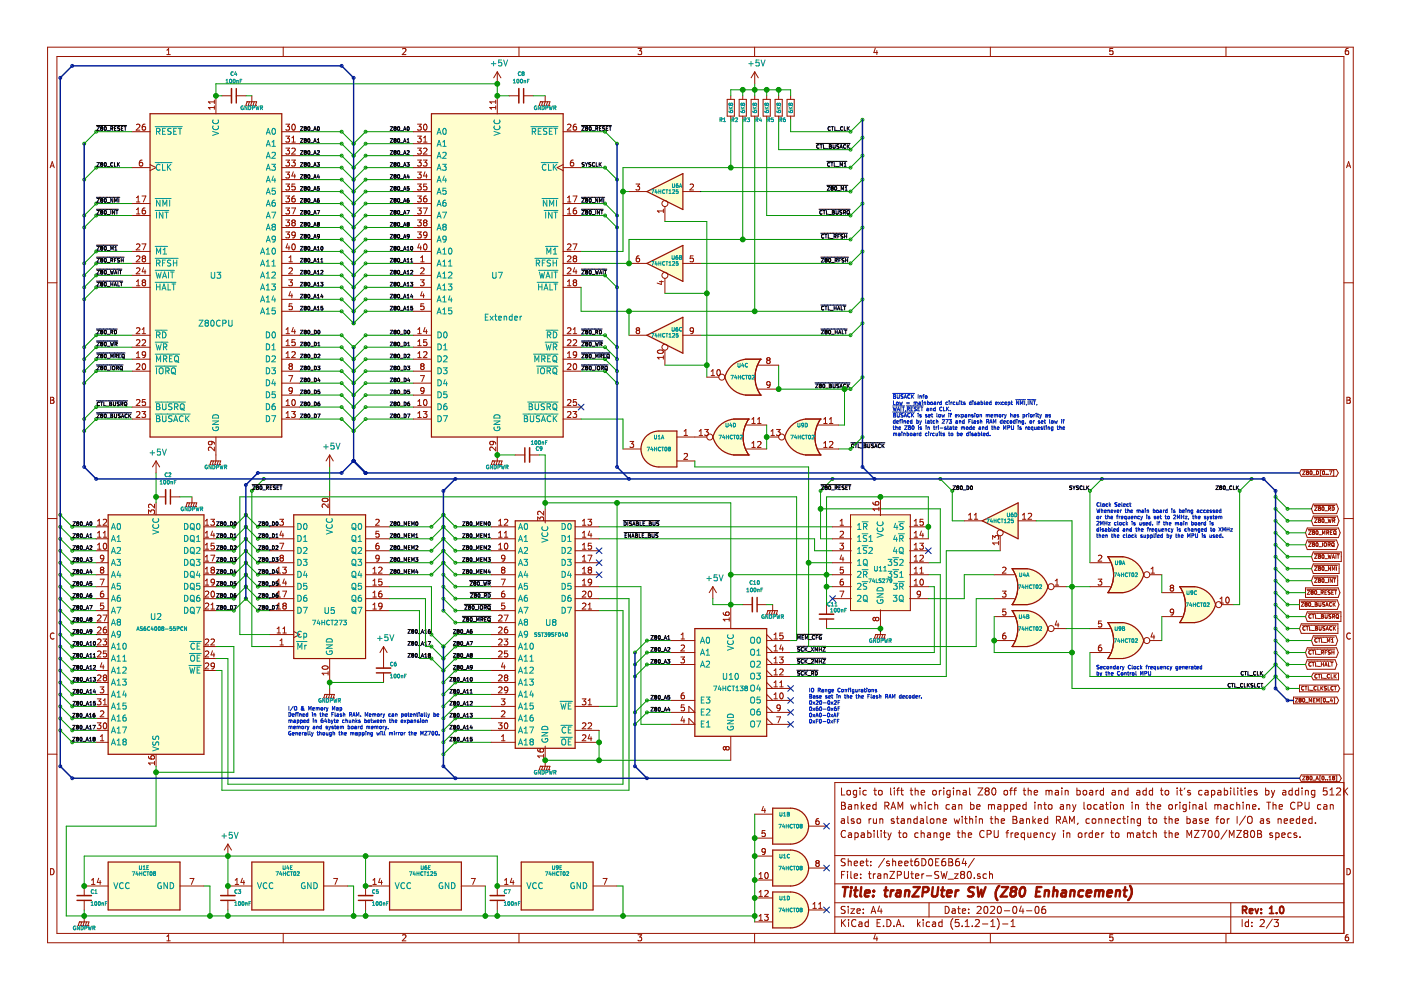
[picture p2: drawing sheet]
<svg xmlns="http://www.w3.org/2000/svg" width="297mm" height="210mm" viewBox="0 0 297 210" stroke-linecap="round" stroke-linejoin="round" font-family="sans-serif">
<g fill="none" stroke="#000" stroke-width=".21">
<path d="M20.4 26.6h6.4M20.5 26.9h.6l-.6 .7h.6M20.5 34.5h.6l-.6 .8h.6M21.3 27l.2-.1 .3 .1M21.3 27l.2 .2M21.3 27h.1M21.5 27.2l-.2 .1 .2 .3h.3l-.2-.4M21.5 34.8l-.2 .2 .2 .3 .3-.1-.2-.4M21.5 27.2h.1M21.5 34.8l-.2-.1 .2-.2h.3l-.2 .3M21.5 34.8h.1M21.8 27h.1"/>
<path d="M21.8 27l-.2 .2M22.2 34.5h.1a.41 .41 0 0 1 .3 .4 .41 .41 0 0 1-.3 .4l-.2-.3zM22.2 26.9h.1a.41 .41 0 0 1 .3 .4 .41 .41 0 0 1-.3 .3l-.2-.3zM22.7 27.7h.6M22.7 35.3h.6M23.5 27.3l.3-.1 .1-.3h-.4v.7M23.7 27.3l.2 .3M23.9 34.5h-.1a.4 .4 0 0 0-.4 .4 .4 .4 0 0 0 .4 .4l.1-.1M24.3 34.5v.8h.3M24.3 27.2h.2M24.6 26.9h-.3v.7h.3M24.9 34.5v.8"/>
<path d="M25 34.8l.3 .5M25.3 34.5l-.4 .4M25.4 26.9h-.3l-.2 .1 .5 .4-.1 .2h-.4M25.7 27.2h.3M26.1 26.9h-.4v.7h.4M26.3 26.9h.5M26.6 26.9v.7M63.7 26.9h.5l-.5 .7h.5M63.7 29.4h.5l-.5 .8h.5M63.7 31.9h.5l-.5 .8h.5M63.7 34.5h.5l-.5 .8h.5M63.7 37h.5l-.5 .8h.5"/>
<path d="M63.7 39.6h.5l-.5 .7h.5M64.5 27h.1M64.5 27l.1 .2M64.5 29.5l.1 .2M64.5 26.9v.1M64.6 29.4l.3 .1-.1 .2M64.6 26.9h.2l.1 .1M64.6 26.9h-.1M64.6 27.2l-.1 .1M64.6 29.4l-.1 .1M64.6 29.8h-.1M64.6 32.3h-.1"/>
<path d="M64.6 34.9h-.1M64.6 32.3l-.1-.2 .1-.2 .3 .1-.1 .3M64.6 34.8l-.1-.1 .1-.2h.3l-.1 .3M64.6 37.3l-.1-.1 .1-.2 .3 .1-.1 .2M64.6 37.3l-.1 .2 .1 .3 .3-.1-.1-.4M64.6 39.9l-.1-.2 .1-.1h.3l-.1 .3M64.6 39.9l-.1 .1 .1 .3h.3l-.1-.4M64.6 27.2h.2M64.6 27.2h.1M64.6 29.7h.2M64.6 29.7v.1M64.6 32.3h.2"/>
<path d="M64.6 32.3h.1M64.6 34.8h.2M64.6 34.8v.1M64.6 37.3h.2M64.6 39.9h.2M64.8 27.2l.1 .1-.1 .3h-.2l-.1-.3M64.8 29.7l.1 .2-.1 .3h-.2l-.1-.4M64.8 32.3l.1 .1-.1 .3h-.2l-.1-.4M64.8 34.8l.1 .2-.1 .3-.2-.1-.1-.3M64.9 27h.1M64.9 27l-.1 .2M65.3 26.9h.1a.41 .41 0 0 1 .3 .4 .41 .41 0 0 1-.3 .3l-.2-.3z"/>
<path d="M65.3 29.5l.1-.1a.41 .41 0 0 1 .3 .4 .41 .41 0 0 1-.3 .4l-.2-.3zM65.3 32l.1-.1a.41 .41 0 0 1 .3 .4 .41 .41 0 0 1-.3 .4l-.2-.3zM65.3 34.5h.1a.41 .41 0 0 1 .3 .4 .41 .41 0 0 1-.3 .4l-.2-.3zM65.3 37.1l.1-.1a.41 .41 0 0 1 .3 .4 .41 .41 0 0 1-.3 .4l-.2-.3zM65.3 39.6h.1a.41 .41 0 0 1 .3 .3 .41 .41 0 0 1-.3 .4l-.2-.3zM65.9 27.7h.5M65.9 30.3h.5M65.9 32.8h.5M65.9 35.3h.5M65.9 37.9h.5M66.5 27.6l.3-.7 .3 .7M66.5 30.2l.3-.8 .3 .8"/>
<path d="M66.5 32.7l.3-.8 .3 .8M66.5 35.3l.3-.8 .3 .8M66.5 37.8l.3-.8 .3 .8M66.6 27.4h.4M66.6 30h.4M66.6 32.5h.4M66.6 35h.4M66.6 37.6h.4M67.2 34.5h.5l-.2 .3 .2 .1v.3h-.5M67.3 32l.3-.1 .1 .3-.5 .5h.5M67.3 30.2h.4M67.3 29.6l.2-.2v.8"/>
<path d="M67.4 26.9a.38 .38 0 0 0-.2 .5 .38 .38 0 0 0 .4 .2v-.7M67.4 26.9h.2M67.4 26.9h.1M67.5 37l-.2 .5h.5M67.6 26.9h.1M67.6 37.3v.5M67.7 39.6h-.4v.3h.3l.1 .4h-.4M82.7 26.9h.6l-.6 .7h.6M82.7 29.4h.6l-.6 .8h.6M82.7 31.9h.6l-.6 .8h.6M82.7 34.5h.6l-.6 .8h.6M82.7 37h.6l-.6 .8h.6"/>
<path d="M82.7 39.6h.6l-.6 .7h.6M83.5 27h.1M83.5 27l.2 .2M83.6 29.5l.1 .2M83.6 26.9l-.1 .1M83.6 29.4l.4 .1-.2 .2M83.6 26.9h.2l.2 .1M83.6 26.9h.1M83.6 32.3h.1M83.6 34.9h.1M83.6 29.4v.1M83.6 29.8h.1"/>
<path d="M83.6 27.2v.1M83.7 32.3l-.2-.2 .2-.2 .3 .1-.2 .3M83.7 34.8l-.2-.1 .2-.2h.3l-.2 .3M83.7 37.3l-.2-.1 .2-.2 .3 .1-.2 .2M83.7 37.3l-.2 .2 .2 .3 .3-.2-.2-.3M83.7 39.9l-.2-.2 .2-.1h.3l-.2 .3M83.7 39.9l-.2 .1 .2 .3 .3-.1-.2-.3M83.7 27.2h.1M83.7 29.7h.1M83.7 32.3h.1M83.7 34.8h.1M83.7 37.3h.1"/>
<path d="M83.7 39.9h.1M83.7 32.3h-.1M83.7 34.8l-.1 .1M83.7 29.7l-.1 .1M83.7 27.2h-.1M83.8 27.2l.2 .1-.2 .3h-.2v-.3M83.8 29.7l.2 .2-.2 .3h-.2v-.4M83.8 32.3l.2 .1-.2 .3h-.2v-.4M83.8 34.8l.2 .2-.2 .3-.2-.1v-.3M84 27h.1M84 27l-.2 .2M84.4 32l.1-.1a.41 .41 0 0 1 .3 .4 .41 .41 0 0 1-.3 .4l-.2-.3z"/>
<path d="M84.4 34.5h.1a.41 .41 0 0 1 .3 .4 .41 .41 0 0 1-.3 .4l-.2-.3zM84.4 37.1l.1-.1a.41 .41 0 0 1 .3 .4 .41 .41 0 0 1-.3 .4l-.2-.3zM84.4 39.6h.1a.41 .41 0 0 1 .3 .3 .41 .41 0 0 1-.3 .4l-.2-.3zM84.4 26.9h.1a.41 .41 0 0 1 .3 .4 .41 .41 0 0 1-.3 .3l-.2-.3zM84.4 29.4h.1a.41 .41 0 0 1 .3 .4 .41 .41 0 0 1-.3 .4l-.2-.3zM84.4 29.4v.1M84.4 26.9h.1M84.9 27.7h.6M84.9 30.3h.6M84.9 32.8h.6M84.9 35.3h.6M84.9 37.9h.6"/>
<path d="M85.6 32.7l.2-.8 .3 .8M85.6 35.3l.2-.8 .3 .8M85.6 37.8l.2-.8 .3 .8M85.6 30.2l.2-.8 .3 .8M85.6 27.6l.2-.7 .3 .7M85.6 27.4h.4M85.6 30h.4M85.6 32.5h.4M85.6 35h.4M85.6 37.6h.4M86.3 34.5h.5l-.3 .3 .2 .1v.3h-.4M86.3 30.2h.5"/>
<path d="M86.3 32l.3-.1 .2 .3-.5 .5h.5M86.3 29.6l.2-.2v.8M86.4 26.9a.38 .38 0 0 0-.1 .5 .38 .38 0 0 0 .3 .2l.1-.7M86.4 26.9h.2M86.4 26.9h.1M86.5 37l-.2 .5h.5M86.6 26.9h.1M86.7 37.3v.5M86.7 39.6h-.4v.3h.4v.4h-.4M123.3 26.6h6.4M123.4 26.9h.5l-.5 .7h.5M123.9 34.5h-.3l-.2 .3a.31 .31 0 0 1 .4 .1 .31 .31 0 0 1 0 .3h-.4"/>
<path d="M124.1 34.5l.2 .4M124.1 27l.2-.1 .3 .1M124.1 27h.1M124.1 27l.2 .2M124.3 27.2l-.2 .1 .2 .3h.3l-.2-.4M124.3 27.2h.1M124.3 34.9v.4M124.6 27l-.2 .2M124.6 27h.1M124.6 34.5l-.3 .4M125 26.9h.1a.41 .41 0 0 1 .3 .4 .41 .41 0 0 1-.3 .3l-.2-.3zM125 26.9h.1"/>
<path d="M125.3 34.5h-.3l-.1 .3a.31 .31 0 0 1 .3 .1 .31 .31 0 0 1 0 .3h-.4M125.5 27.7h.6M126.1 34.5a.35 .35 0 0 0-.5 .4 .35 .35 0 0 0 .5 .3M126.3 27.3l.4-.1v-.3h-.4v.7M126.4 34.5v.8h.4M126.5 27.3l.2 .3M127 34.5v.8M127.1 27.2h.2M127.2 34.8l.3 .5M127.4 26.9h-.3v.7h.3M127.5 34.5l-.5 .4M128.2 26.9h-.3l-.2 .1 .5 .4-.1 .2h-.4"/>
<path d="M128.5 27.2h.3M128.9 26.9h-.4v.7h.4M129.1 26.9h.5M129.4 26.9v.7M173 30.4h7.2M173.6 30.7a.35 .35 0 0 0-.4 .4 .35 .35 0 0 0 .4 .3M173.6 30.7h.1M173.9 30.7h.4M174.1 30.7v.8M174.6 30.7v.8h.4M175 31.5h.6M175.3 39.3h4.5"/>
<path d="M175.3 34.2h4.3M175.4 39.6h.5l-.5 .7h.5M175.8 30.7h.4l-.1 .3 .2 .2-.1 .2-.4 .1zM175.8 31h.3M175.9 34.5a.35 .35 0 0 0-.5 .4 .35 .35 0 0 0 .5 .3M176.1 26.9h-.2a.39 .39 0 0 0-.4 .4 .39 .39 0 0 0 .4 .3h.2M176.2 34.5h.4M176.3 26.9h.4M176.3 39.9l-.1-.2 .1-.1h.3l-.1 .3M176.3 39.9l-.1 .1 .1 .3 .3-.1-.1-.3M176.3 39.9h.2M176.4 34.5v.8"/>
<path d="M176.5 26.9v.7M176.6 30.7v.6l.2 .2 .3-.2v-.6M176.9 34.5v.8h.4M177 26.9v.7h.4M177 39.6h.1a.41 .41 0 0 1 .3 .3 .41 .41 0 0 1-.3 .4l-.2-.3zM177.3 35.3h.6M177.4 27.7h.6M177.9 30.7h-.3l-.2 .3a.31 .31 0 0 1 .4 .1 .31 .31 0 0 1 0 .3h-.4M178.1 31.5l.2-.8 .3 .8M178.1 35.3v-.8l.3 .5 .2-.5v.8M178.1 31.2h.4M178.7 26.9a.35 .35 0 0 0-.5 .4 .35 .35 0 0 0 .5 .3"/>
<path d="M179 35.3h.4M179 34.7l.2-.2v.8M179 26.9v.7h.4M179.2 39.8l.2-.2v.7M179.3 30.7a.35 .35 0 0 0-.5 .4 .35 .35 0 0 0 .5 .3M179.6 26.9v.7M179.6 30.7v.8M179.8 31l.3 .5M179.8 27.2l.3 .4M180.1 30.7l-.5 .4M180.1 26.9l-.5 .4M20.4 41.8h5"/>
<path d="M20.4 44.4h4.7M20.4 52h4.5M20.4 54.5h5.9M20.4 57.1h5.5M20.4 59.6h5.6M20.5 42.1h.6l-.6 .8h.6M20.5 44.6h.6l-.6 .8h.6M20.5 52.2h.6l-.6 .8h.6M20.5 54.8h.6l-.6 .8h.6M20.5 57.3h.6l-.6 .8h.6M20.5 59.9h.6l-.6 .7h.6M21.3 42.2l.2-.1 .3 .1"/>
<path d="M21.3 44.8l.2-.2 .3 .2M21.3 52.4l.2-.2 .3 .2M21.3 42.2v.1M21.3 44.8h.1M21.3 52.4h.1M21.3 42.3l.2 .1M21.3 44.8l.2 .2M21.3 52.4l.2 .2M21.5 42.4l-.2 .2 .2 .3 .3-.1-.2-.4M21.5 45l-.2 .1 .2 .3 .3-.1-.2-.3M21.5 52.6l-.2 .1 .2 .3h.3l-.2-.4M21.5 55.1l-.2 .2 .2 .3 .3-.1-.2-.4"/>
<path d="M21.5 57.7l-.2 .1 .2 .3 .3-.1-.2-.3M21.5 55.1l-.2-.1 .2-.2 .3 .1-.2 .2M21.5 42.4h.1M21.5 57.7l-.2-.2 .2-.2 .3 .1-.2 .3M21.5 45h.1M21.5 52.6h.1M21.5 55.1h.1M21.5 57.7h.1M21.8 42.2v.1M21.8 44.8h.1M21.8 52.4h.1M21.8 42.3l-.2 .1"/>
<path d="M21.8 44.8l-.2 .2M21.8 52.4l-.2 .2M22.2 52.3l.1-.1a.41 .41 0 0 1 .3 .4 .41 .41 0 0 1-.3 .4l-.2-.3zM22.2 42.2l.1-.1a.41 .41 0 0 1 .3 .4 .41 .41 0 0 1-.3 .4l-.2-.3zM22.2 57.4l.1-.1a.41 .41 0 0 1 .3 .4 .41 .41 0 0 1-.3 .4l-.2-.3zM22.2 54.9l.1-.1a.41 .41 0 0 1 .3 .4 .41 .41 0 0 1-.3 .4l-.2-.3zM22.2 44.7l.1-.1a.41 .41 0 0 1 .3 .4 .41 .41 0 0 1-.3 .4l-.2-.3zM22.2 59.9h.1a.41 .41 0 0 1 .3 .4 .41 .41 0 0 1-.3 .3l-.2-.3zM22.7 43h.6M22.7 45.5h.6M22.7 53.1h.6M22.7 55.6h.6"/>
<path d="M22.7 58.2h.6M23.4 57.3l.2 .8 .1-.6 .2 .6 .2-.8M23.5 55.2h.3l.1-.3-.4-.1v.8M23.5 44.6v.8M23.5 53v-.8l.2 .6 .3-.6v.8M23.5 59.9v.7M23.7 55.2l.2 .4M23.9 42.1v.8l-.4-.8v.8M23.9 59.9v.7M24.3 55.2h.2M24.3 58.1l.2-.8 .3 .8M24.3 42.9v-.8l.3 .5 .2-.5v.8"/>
<path d="M24.3 44.6v.8l-.5-.8v.8M24.4 53h.4M24.4 57.9h.3M24.4 52.5l.2-.3v.8M24.6 44.6h.4M24.6 54.8h-.3v.8M24.8 44.6v.8M25 59.9v.7h.3M25.1 57.3v.8M25.2 42.1v.8M25.3 57.3h.5M25.3 54.8l-.4 .1v.2l.4 .3-.4 .1"/>
<path d="M25.5 59.9h.5M25.5 57.3v.8M25.7 54.8v.8M25.7 55.2h.4M25.7 59.9v.7M26.1 54.8v.8M63.7 42.1h.5l-.5 .8h.5M63.7 44.6h.5l-.5 .8h.5M63.7 47.2h.5l-.5 .8h.5M63.7 49.7h.5l-.5 .8h.5M63.7 52.2h.5l-.5 .8h.5M63.7 54.8h.5l-.5 .8h.5"/>
<path d="M63.7 57.3h.5l-.5 .8h.5M63.7 59.9h.5l-.5 .7h.5M64.5 42.2v.1M64.5 44.8h.1M64.5 47.3h.1M64.5 49.9h.1M64.5 52.4h.1M64.5 42.2l.1-.1 .3 .1M64.5 42.3l.1 .1M64.5 44.8l.1 .2M64.5 47.3l.1 .2M64.5 49.9v.1"/>
<path d="M64.5 52.4l.1 .2M64.5 50h.1M64.5 44.7v.1M64.5 47.2v.1M64.5 49.8v.1M64.5 52.3v.1M64.6 44.7l.2-.1 .1 .2M64.6 44.7h-.1M64.6 47.2h.2l.1 .1M64.6 47.2h-.1M64.6 49.8l.2-.1 .1 .2M64.6 50h.1"/>
<path d="M64.6 49.8h-.1M64.6 50.1h-.1M64.6 52.3l.2-.1 .1 .2M64.6 52.3h-.1M64.6 52.6h-.1M64.6 55.2h-.1M64.6 57.7h-.1M64.6 42.4l-.1 .2 .1 .3 .3-.1-.1-.4M64.6 45l-.1 .1 .1 .3 .3-.1-.1-.3M64.6 47.5l-.1 .1 .1 .4 .3-.1-.1-.4M64.6 55.1l-.1-.1 .1-.2 .3 .1-.1 .2M64.6 57.7l-.1-.2 .1-.2 .3 .1-.1 .3"/>
<path d="M64.6 42.4h.2M64.6 45h.2M64.6 47.5h.2M64.6 50h.2M64.6 50v.1M64.6 52.6h.2M64.6 52.6h.1M64.6 55.1h.2M64.6 55.1v.1M64.6 57.7h.2M64.6 57.7h.1M64.8 50l.1 .2-.1 .3h-.2l-.1-.4"/>
<path d="M64.8 52.6l.1 .1-.1 .3h-.2l-.1-.4M64.8 55.1l.1 .2-.1 .3-.2-.1-.1-.3M64.8 57.7l.1 .1-.1 .3h-.2l-.1-.4M64.9 42.2v.1M64.9 44.8h.1M64.9 47.3h.1M64.9 49.9h.1M64.9 52.4h.1M64.9 42.3l-.1 .1M64.9 44.8l-.1 .2M64.9 47.3l-.1 .2M64.9 49.9l-.1 .1"/>
<path d="M64.9 52.4l-.1 .2M65.3 42.2l.1-.1a.41 .41 0 0 1 .3 .4 .41 .41 0 0 1-.3 .4l-.2-.3zM65.3 44.7l.1-.1a.41 .41 0 0 1 .3 .4 .41 .41 0 0 1-.3 .4l-.2-.3zM65.3 47.2h.1a.41 .41 0 0 1 .3 .4 .41 .41 0 0 1-.3 .4l-.2-.4zM65.3 52.3l.1-.1a.41 .41 0 0 1 .3 .4 .41 .41 0 0 1-.3 .4l-.2-.3zM65.3 54.9l.1-.1a.41 .41 0 0 1 .3 .4 .41 .41 0 0 1-.3 .4l-.2-.3zM65.3 57.4l.1-.1a.41 .41 0 0 1 .3 .4 .41 .41 0 0 1-.3 .4l-.2-.3zM65.3 59.9h.1a.41 .41 0 0 1 .3 .4 .41 .41 0 0 1-.3 .3l-.2-.3zM65.4 49.8v-.1a.41 .41 0 0 1 .3 .4 .41 .41 0 0 1-.3 .4l-.2-.3zM65.9 40.4h.5M65.9 43h.5M65.9 45.5h.5"/>
<path d="M65.9 48h.5M65.9 50.6h.5M65.9 53.1h.5M65.9 55.6h.5M65.9 58.2h.5M66.5 40.3l.3-.7 .3 .7M66.5 42.9l.3-.8 .3 .8M66.5 45.4l.3-.8 .3 .8M66.5 48l.3-.8 .3 .8M66.5 50.5l.3-.8 .3 .8M66.5 53l.3-.8 .3 .8M66.5 55.6l.3-.8 .3 .8"/>
<path d="M66.5 58.1l.3-.8 .3 .8M66.6 40.1h.4M66.6 42.6h.4M66.6 45.2h.4M66.6 47.7h.4M66.6 50.3h.4M66.6 52.8h.4M66.6 55.3h.4M66.6 57.9h.4M67.2 44.6h.6l-.4 .8M67.3 47.3h.1M67.3 52.5l.2-.3v.8"/>
<path d="M67.3 55l.2-.2v.8M67.3 57.5l.2-.2v.8M67.3 47.3l.1-.1 .3 .1M67.3 47.3l.1 .2M67.3 53h.4M67.3 55.6h.4M67.3 58.1h.4M67.4 47.5l-.1 .1 .1 .4 .3-.2-.1-.3M67.4 47.5h.2M67.6 42.1l-.3 .2v.4l.1 .2 .3-.1-.1-.4-.3 .1M67.7 47.3h.1M67.7 50l-.3 .2-.1-.4 .3-.1 .1 .2v.4l-.3 .2"/>
<path d="M67.7 47.3l-.1 .2M68 59.9h.5l-.3 .3 .3 .1-.1 .3h-.4M68 57.4l.3-.1 .2 .2-.5 .6h.5M68 55.6h.5M68 55l.2-.2v.8M68.1 52.3l.1-.1a.43 .43 0 0 1 .3 .4 .43 .43 0 0 1-.3 .4l-.2-.3zM82.7 49.7h.6l-.6 .8h.6M82.7 52.2h.6l-.6 .8h.6M82.7 54.8h.6l-.6 .8h.6M82.7 42.1h.6l-.6 .8h.6M82.7 44.6h.6l-.6 .8h.6M82.7 47.2h.6l-.6 .8h.6"/>
<path d="M82.7 57.3h.6l-.6 .8h.6M82.7 59.9h.6l-.6 .7h.6M83.5 42.2v.1M83.5 44.8h.1M83.5 47.3h.1M83.5 49.9h.1M83.5 52.4h.1M83.5 42.2l.2-.1 .3 .1M83.5 42.3l.2 .1M83.5 44.8l.2 .2M83.5 47.3l.2 .2M83.5 49.9l.1 .1"/>
<path d="M83.5 52.4l.2 .2M83.6 44.7l-.1 .1M83.6 47.2l-.1 .1M83.6 50h.1M83.6 49.8l-.1 .1M83.6 52.3l-.1 .1M83.6 44.7l.2-.1 .2 .2M83.6 47.2h.2l.2 .1M83.6 49.8l.2-.1 .2 .2M83.6 52.3l.2-.1 .2 .2M83.6 49.8h.1M83.6 44.7h.1"/>
<path d="M83.6 47.2h.1M83.6 50.1h.1M83.6 52.3h.1M83.6 52.6h.1M83.6 55.2h.1M83.6 57.7h.1M83.7 55.1l-.2-.1 .2-.2 .3 .1-.2 .2M83.7 42.4l-.2 .2 .2 .3 .3-.1-.2-.4M83.7 45l-.2 .1 .2 .3 .3-.1-.2-.3M83.7 47.5l-.2 .1 .2 .4 .3-.2-.2-.3M83.7 57.7l-.2-.2 .2-.2 .3 .1-.2 .3M83.7 42.4h.1"/>
<path d="M83.7 45h.1M83.7 47.5h.1M83.7 50h.1M83.7 52.6h.1M83.7 55.1h.1M83.7 57.7h.1M83.7 50l-.1 .1M83.7 52.6h-.1M83.7 55.1l-.1 .1M83.7 57.7h-.1M83.8 50l.2 .2-.2 .3h-.2v-.4M83.8 52.6l.2 .1-.2 .3h-.2v-.4"/>
<path d="M83.8 55.1l.2 .2-.2 .3-.2-.1v-.3M83.8 57.7l.2 .1-.2 .3h-.2v-.4M84 42.2v.1M84 44.8h.1M84 47.3h.1M84 49.9h.1M84 52.4h.1M84 42.3l-.2 .1M84 44.8l-.2 .2M84 47.3l-.2 .2M84 49.9l-.2 .1M84 52.4l-.2 .2"/>
<path d="M84.4 44.7l.1-.1a.41 .41 0 0 1 .3 .4 .41 .41 0 0 1-.3 .4l-.2-.3zM84.4 47.2h.1a.41 .41 0 0 1 .3 .4 .41 .41 0 0 1-.3 .4l-.2-.4zM84.4 54.9l.1-.1a.41 .41 0 0 1 .3 .4 .41 .41 0 0 1-.3 .4l-.2-.3zM84.4 42.2l.1-.1a.41 .41 0 0 1 .3 .4 .41 .41 0 0 1-.3 .4l-.2-.3zM84.4 57.4l.1-.1a.41 .41 0 0 1 .3 .4 .41 .41 0 0 1-.3 .4l-.2-.3zM84.4 59.9h.1a.41 .41 0 0 1 .3 .4 .41 .41 0 0 1-.3 .3l-.2-.3zM84.4 49.8l.1-.1a.41 .41 0 0 1 .3 .4 .41 .41 0 0 1-.3 .4l-.2-.3zM84.4 52.3l.1-.1a.41 .41 0 0 1 .3 .4 .41 .41 0 0 1-.3 .4l-.2-.3zM84.4 44.7h.1M84.4 47.2h.1M84.4 49.8h.1M84.4 52.3h.1"/>
<path d="M84.9 40.4h.6M84.9 43h.6M84.9 45.5h.6M84.9 48h.6M84.9 50.6h.6M84.9 53.1h.6M84.9 55.6h.6M84.9 58.2h.6M85.6 40.3l.2-.7 .3 .7M85.6 42.9l.2-.8 .3 .8M85.6 45.4l.2-.8 .3 .8M85.6 48l.2-.8 .3 .8"/>
<path d="M85.6 50.5l.2-.8 .3 .8M85.6 53l.2-.8 .3 .8M85.6 55.6l.2-.8 .3 .8M85.6 58.1l.2-.8 .3 .8M85.6 40.1h.4M85.6 42.6h.4M85.6 45.2h.4M85.6 47.7h.4M85.6 50.3h.4M85.6 52.8h.4M85.6 55.3h.4M85.6 57.9h.4"/>
<path d="M86.3 44.6h.5l-.3 .8M86.3 47.3l.2-.1 .3 .1M86.3 53h.5M86.3 55.6h.5M86.3 58.1h.5M86.3 52.5l.2-.3v.8M86.3 47.3h.1M86.3 47.3l.2 .2M86.3 55l.2-.2v.8M86.3 57.5l.2-.2v.8M86.5 47.5l-.2 .1 .2 .4 .3-.2-.2-.3M86.5 47.5h.1"/>
<path d="M86.7 42.1l-.4 .2v.4l.2 .2 .2-.1v-.4l-.4 .1M86.8 50l-.4 .2-.1-.4 .3-.1 .2 .2-.1 .4-.3 .2M86.8 47.3h.1M86.8 47.3l-.2 .2M87 59.9h.5l-.2 .3 .2 .1-.1 .3h-.4M87.1 55l.2-.2v.8M87.1 55.6h.4M87.1 57.4l.3-.1 .1 .2-.5 .6h.5M87.1 52.3l.2-.1a.43 .43 0 0 1 .2 .4 .43 .43 0 0 1-.2 .4l-.2-.3zM123.3 41.8h4.9M123.3 44.4h4.6M123.3 57.1h5.4"/>
<path d="M123.4 42.1h.5l-.5 .8h.5M123.4 44.6h.5l-.5 .8h.5M123.4 57.3h.5l-.5 .8h.5M124.1 44.8l.2-.2 .3 .2M124.1 42.2l.2-.1 .3 .1M124.1 42.2v.1M124.1 44.8h.1M124.1 42.3l.2 .1M124.1 44.8l.2 .2M124.3 57.7l-.2 .1 .2 .3 .3-.1-.2-.3M124.3 42.4l-.2 .2 .2 .3 .3-.1-.2-.4M124.3 45l-.2 .1 .2 .3 .3-.1-.2-.3"/>
<path d="M124.3 42.4h.1M124.3 45h.1M124.3 57.7l-.2-.2 .2-.2 .3 .1-.2 .3M124.3 57.7h.1M124.6 42.3l-.2 .1M124.6 44.8l-.2 .2M124.6 42.2v.1M124.6 44.8h.1M125 42.2l.1-.1a.41 .41 0 0 1 .3 .4 .41 .41 0 0 1-.3 .4l-.2-.3zM125 57.4l.1-.1a.41 .41 0 0 1 .3 .4 .41 .41 0 0 1-.3 .4l-.2-.3zM125 44.7l.1-.1a.41 .41 0 0 1 .3 .4 .41 .41 0 0 1-.3 .4l-.2-.3zM125 44.7h.1"/>
<path d="M125.5 43h.6M125.5 45.5h.6M125.5 58.2h.6M126.2 57.3l.2 .8 .2-.6 .1 .6 .2-.8M126.3 44.6v.8M126.7 42.1v.8l-.4-.8v.8M127.1 58.1l.2-.8 .3 .8M127.1 42.9v-.8l.3 .5 .2-.5v.8M127.1 44.6v.8l-.4-.8v.8M127.2 57.9h.3M127.4 44.6h.4M127.6 44.6v.8"/>
<path d="M127.9 57.3v.8M128 42.1v.8M128.1 57.3h.5M128.4 57.3v.8M173.6 44.4h6.6M174 54.5h5.9M174 49.5h5.7M174.1 54.8h.6l-.6 .8h.6M174.3 44.7l-.2-.1a.4 .4 0 0 0-.3 .4 .4 .4 0 0 0 .3 .4l.2-.1M174.3 44.7h.1M174.5 44.6h.5M174.6 49.8a.35 .35 0 0 0-.4 .3 .35 .35 0 0 0 .5 .3"/>
<path d="M174.6 49.8h.1M174.7 44.6v.8M174.9 49.7h.4M175 55.2h.1M175.1 55.1l-.2-.1 .2-.2 .2 .1-.1 .2M175.1 55.1h.1M175.1 55.1l-.1 .1M175.1 49.7v.8M175.2 55.1l.2 .2-.2 .3-.2-.1v-.3M175.2 44.6v.8h.4M175.6 49.7v.8h.4M175.7 45.5h.6"/>
<path d="M175.8 54.9l.1-.1a.41 .41 0 0 1 .2 .4 .41 .41 0 0 1-.2 .4l-.2-.3zM176.1 50.6h.5M176.3 55.6h.6M176.5 44.6l.3 .1-.1 .3 .2 .2-.1 .2h-.3zM176.5 45h.2M176.8 50.1h.4l.1-.3-.5-.1v.8M177 50.1l.3 .4M177.1 55.2h.3l.1-.3-.4-.1v.8M177.3 44.6v.7l.1 .1 .3-.1v-.7M177.3 55.2l.2 .4M177.6 40.4h.5M177.6 50.1h.3"/>
<path d="M177.9 55.2h.2M178 49.7h-.4v.8M178.2 54.8h-.3v.8M178.3 40.3v-.7l.3 .5 .3-.5v.7M178.5 44.7l-.3-.1-.1 .3a.31 .31 0 0 1 .3 .1 .31 .31 0 0 1 0 .4h-.4M178.7 49.8l-.3-.1-.1 .3a.31 .31 0 0 1 .3 .1 .31 .31 0 0 1 0 .4h-.3M178.9 54.8l-.4 .1v.2l.4 .3-.4 .1M179 45l.3 .4M179.1 50.1h.4M179.1 49.7v.8M179.2 40.3h.4M179.2 44.7l-.4-.1v.8"/>
<path d="M179.2 44.7h.1M179.2 44.7v.3h-.4M179.3 55.2h.4M179.3 54.8v.8M179.5 49.7v.8M179.6 44.7h.5l-.1 .7-.4-.1zM179.7 45.2l.4 .3M179.7 54.8v.8M20.4 69.8h4.5M20.4 72.3h4.6M20.4 74.8h6.1M20.4 77.4h5.7"/>
<path d="M20.5 70h.6l-.6 .8h.6M20.5 72.6h.6l-.6 .7h.6M20.5 75.1h.6l-.6 .8h.6M20.5 77.6h.6l-.6 .8h.6M21.3 70.2l.2-.2 .3 .2M21.3 72.7l.2-.1 .3 .1M21.3 75.2l.2-.1 .3 .1M21.3 70.2h.1M21.3 72.7h.1M21.3 75.2v.1M21.3 70.2l.2 .1M21.3 72.7l.2 .2"/>
<path d="M21.3 75.3l.2 .1M21.5 70.3l-.2 .2 .2 .3 .3-.1-.2-.4M21.5 70.3h.1M21.5 72.9l-.2 .1 .2 .3 .3-.1-.2-.3M21.5 72.9h.1M21.5 75.4l-.2 .2 .2 .3 .3-.1-.2-.4M21.5 75.4h.1M21.5 78l-.2-.2 .2-.2 .3 .1-.2 .3M21.5 78l-.2 .1 .2 .3 .3-.1-.2-.3M21.5 78h.1M21.5 60.2l-.2-.2 .2-.1h.3l-.2 .3M21.5 60.2l-.2 .1 .2 .3h.3l-.2-.4"/>
<path d="M21.5 60.2h.1M21.8 70.2l-.2 .1M21.8 70.2h.1M21.8 72.7h.1M21.8 75.2v.1M21.8 72.7l-.2 .2M21.8 75.3l-.2 .1M22.2 70.1l.1-.1a.41 .41 0 0 1 .3 .4 .41 .41 0 0 1-.3 .4l-.2-.3zM22.2 75.2l.1-.1a.41 .41 0 0 1 .3 .4 .41 .41 0 0 1-.3 .4l-.2-.3zM22.2 77.7l.1-.1a.41 .41 0 0 1 .3 .4 .41 .41 0 0 1-.3 .4l-.2-.3zM22.2 72.6h.1a.41 .41 0 0 1 .3 .3 .41 .41 0 0 1-.3 .4l-.2-.3zM22.7 70.9h.6"/>
<path d="M22.7 73.4h.6M22.7 76h.6M22.7 78.5h.6M22.7 60.7h.6M23.4 72.6l.2 .7 .1-.5 .2 .5 .2-.7M23.5 70.4h.3l.1-.3-.4-.1v.8M23.5 75.9v-.8l.2 .5 .3-.5v.8M23.5 77.6v.8M23.5 60.2h.4M23.7 70.4l.2 .4M23.8 77.7h.5l-.1 .7-.4-.1zM24.2 60.6l.3-.7 .2 .7"/>
<path d="M24.3 70a.4 .4 0 0 1 .4 .4 .4 .4 0 0 1-.4 .4zM24.3 60.4h.3M24.4 73l.4-.1v-.3h-.4v.7M24.4 75.5h.4v-.3l-.4-.1v.8M24.6 73l.2 .3M24.6 75.5l.2 .4M24.9 78l.2 .4M25.1 77.7l-.4-.1v.8M25.1 77.7h.1M25.1 77.7v.3h-.4M25.2 75.5h.2M25.5 77.7h.4v.7l-.4-.1z"/>
<path d="M25.5 75.1h-.3v.8h.3M25.6 78.2l.4 .3M25.9 75.2h.4v.7l-.4-.1zM26 75.7l.4 .3M63.7 70h.5l-.5 .8h.5M63.7 72.6h.5l-.5 .7h.5M63.7 75.1h.5l-.5 .8h.5M63.7 77.6h.5l-.5 .8h.5M63.7 62.4h.5l-.5 .8h.5M63.7 64.9h.5l-.5 .8h.5M64.5 70.2l.1 .1M64.5 65.1h.1"/>
<path d="M64.5 70.2h.1M64.5 72.7h.1M64.5 75.2v.1M64.5 72.7l.1 .2M64.5 75.3l.1 .1M64.5 65.1l.1-.2 .3 .2M64.5 65.1l.1 .2M64.5 77.7l.1 .3M64.5 70.1v.1M64.5 72.6v.1M64.5 75.2h.1M64.5 65.6l.1 .1"/>
<path d="M64.6 70.1l.2-.1 .1 .2M64.6 70.1h-.1M64.6 77.7h.3l-.1 .3M64.6 72.6h.2l.1 .1M64.6 72.6h-.1M64.6 72.9l-.1 .1M64.6 75.1h.2l.1 .1M64.6 75.1l-.1 .1M64.6 75.5h-.1M64.6 77.7h-.1M64.6 78h-.1M64.6 60.2l-.1 .1"/>
<path d="M64.6 70.3l-.1 .2 .1 .3 .3-.1-.1-.4M64.6 60.2l-.1-.2 .1-.1h.3l-.1 .3M64.6 62.7l-.1-.1 .1-.2 .3 .1-.1 .2M64.6 62.7l-.1 .2 .1 .3 .3-.1-.1-.4M64.6 65.3l-.1 .1v.2M64.6 70.3h.2M64.6 72.9h.2M64.6 72.9h.1M64.6 75.4h.2M64.6 75.4v.1M64.6 78h.2M64.6 78h.1"/>
<path d="M64.6 60.2h.2M64.6 60.2h.1M64.6 62.7h.2M64.6 65.3h.2M64.8 60.2l.1 .1-.1 .3h-.2l-.1-.3M64.8 72.9l.1 .1-.1 .3h-.2l-.1-.3M64.8 75.4l.1 .2-.1 .3h-.2l-.1-.4M64.8 78l.1 .1-.1 .3h-.2l-.1-.4M64.8 65.3l.1 .3-.3 .1M64.9 65.1h.1M64.9 70.2h.1M64.9 72.7h.1"/>
<path d="M64.9 75.2v.1M64.9 70.2l-.1 .1M64.9 72.7l-.1 .2M64.9 75.3l-.1 .1M64.9 65.1l-.1 .2M65.3 70.1l.1-.1a.41 .41 0 0 1 .3 .4 .41 .41 0 0 1-.3 .4l-.2-.3zM65.3 62.5l.1-.1a.41 .41 0 0 1 .3 .4 .41 .41 0 0 1-.3 .4l-.2-.3zM65.3 65l.1-.1a.41 .41 0 0 1 .3 .4 .41 .41 0 0 1-.3 .4l-.2-.3zM65.3 75.2l.1-.1a.41 .41 0 0 1 .3 .4 .41 .41 0 0 1-.3 .4l-.2-.3zM65.3 77.7l.1-.1a.41 .41 0 0 1 .3 .4 .41 .41 0 0 1-.3 .4l-.2-.3zM65.4 72.6a.41 .41 0 0 1 .3 .3 .41 .41 0 0 1-.3 .4l-.2-.3zM65.9 70.9h.5"/>
<path d="M65.9 73.4h.5M65.9 76h.5M65.9 78.5h.5M65.9 60.7h.5M65.9 63.3h.5M65.9 65.8h.5M66.5 60.6l.3-.7 .3 .7M66.5 63.2l.3-.8 .3 .8M66.5 65.7l.3-.8 .3 .8M66.6 60.4h.4M66.6 63h.4M66.6 65.5h.4"/>
<path d="M66.6 70a.4 .4 0 0 1 .5 .4 .4 .4 0 0 1-.5 .4zM66.6 72.6a.4 .4 0 0 1 .5 .3 .4 .4 0 0 1-.5 .4zM66.6 75.1a.4 .4 0 0 1 .5 .4 .4 .4 0 0 1-.5 .4zM66.6 77.6a.4 .4 0 0 1 .5 .4 .4 .4 0 0 1-.5 .4zM67.3 60.1l.2-.2v.7M67.3 62.6l.2-.2v.8M67.3 65.2l.2-.3v.8M67.3 60.6h.4M67.3 63.2h.4M67.3 65.7h.4M67.4 77.6h.4l-.2 .3 .2 .2v.3l-.4-.1M67.4 75.2l.3-.1 .1 .2-.4 .6h.4"/>
<path d="M67.4 73.3h.4M67.4 72.8l.2-.2v.7M67.5 70.1l.1-.1a.41 .41 0 0 1 .2 .4 .41 .41 0 0 1-.2 .4l-.2-.3zM68.2 62.4l-.2 .5h.5M68.4 62.7v.5M68.4 64.9h-.3l-.1 .4h.4l.1 .3-.2 .1-.3-.1M82.7 70h.6l-.6 .8h.6M82.7 72.6h.6l-.6 .7h.6M82.7 75.1h.6l-.6 .8h.6M82.7 77.6h.6l-.6 .8h.6M82.7 62.4h.6l-.6 .8h.6M82.7 64.9h.6l-.6 .8h.6"/>
<path d="M83.5 70.2l.2 .1M83.5 65.1h.1M83.5 70.2h.1M83.5 72.7h.1M83.5 75.2v.1M83.5 72.7l.2 .2M83.5 75.3l.2 .1M83.5 65.1l.2 .2M83.5 65.1l.2-.2 .3 .2M83.6 77.7l.1 .3M83.6 70.1l-.1 .1M83.6 72.6l-.1 .1"/>
<path d="M83.6 75.2h-.1M83.6 65.6v.1M83.6 70.1l.2-.1 .2 .2M83.6 72.6h.2l.2 .1M83.6 70.1h.1M83.6 77.7h.4l-.2 .3M83.6 75.1h.2l.2 .1M83.6 72.6h.1M83.6 72.9v.1M83.6 75.1v.1M83.6 75.5h.1M83.6 77.7h.1"/>
<path d="M83.6 78h.1M83.6 60.2v.1M83.7 70.3l-.2 .2 .2 .3 .3-.2-.2-.3M83.7 70.3h.1M83.7 60.2l-.2-.2 .2-.1h.3l-.2 .3M83.7 72.9h.1M83.7 62.7l-.2-.1 .2-.2 .3 .1-.2 .2M83.7 62.7l-.2 .2 .2 .3 .3-.1-.2-.4M83.7 65.3l-.2 .1 .1 .2M83.7 75.4h.1M83.7 78h.1M83.7 75.4l-.1 .1"/>
<path d="M83.7 72.9h-.1M83.7 78h-.1M83.7 60.2h.1M83.7 62.7h.1M83.7 65.3h.1M83.7 60.2h-.1M83.8 72.9l.2 .1-.2 .3h-.2v-.3M83.8 60.2l.2 .1-.2 .3h-.2v-.3M83.8 75.4l.2 .2-.2 .3h-.2v-.4M83.8 78l.2 .1-.2 .3h-.2v-.4M83.8 65.3l.2 .3-.4 .1M84 65.1h.1"/>
<path d="M84 70.2h.1M84 72.7h.1M84 75.2v.1M84 70.2l-.2 .1M84 72.7l-.2 .2M84 75.3l-.2 .1M84 65.1l-.2 .2M84.4 62.5l.1-.1a.41 .41 0 0 1 .3 .4 .41 .41 0 0 1-.3 .4l-.2-.3zM84.4 65l.1-.1a.41 .41 0 0 1 .3 .4 .41 .41 0 0 1-.3 .4l-.2-.3zM84.4 65.6v.1M84.4 70.1l.1-.1a.41 .41 0 0 1 .3 .4 .41 .41 0 0 1-.3 .4l-.2-.3zM84.4 72.6h.1a.41 .41 0 0 1 .3 .3 .41 .41 0 0 1-.3 .4l-.2-.3z"/>
<path d="M84.4 75.1h.1a.41 .41 0 0 1 .3 .4 .41 .41 0 0 1-.3 .4l-.2-.3zM84.4 77.7l.1-.1a.41 .41 0 0 1 .3 .4 .41 .41 0 0 1-.3 .4l-.2-.3zM84.4 70.1h.1M84.4 72.6h.1M84.4 75.1v.1M84.4 77.7h.1M84.9 70.9h.6M84.9 73.4h.6M84.9 76h.6M84.9 78.5h.6M84.9 60.7h.6M84.9 63.3h.6"/>
<path d="M84.9 65.8h.6M85.6 60.6l.2-.7 .3 .7M85.6 63.2l.2-.8 .3 .8M85.6 65.7l.2-.8 .3 .8M85.6 60.4h.4M85.6 63h.4M85.6 65.5h.4M85.7 70a.4 .4 0 0 1 .4 .4 .4 .4 0 0 1-.4 .4zM85.7 72.6a.4 .4 0 0 1 .4 .3 .4 .4 0 0 1-.4 .4zM85.7 75.1a.4 .4 0 0 1 .4 .4 .4 .4 0 0 1-.4 .4zM85.7 77.6a.4 .4 0 0 1 .4 .4 .4 .4 0 0 1-.4 .4zM86.3 60.1l.2-.2v.7"/>
<path d="M86.3 60.6h.5M86.3 63.2h.5M86.3 65.7h.5M86.3 62.6l.2-.2v.8M86.3 65.2l.2-.3v.8M86.4 77.6h.5l-.3 .3 .3 .2-.1 .3-.4-.1M86.4 73.3h.5M86.4 72.8l.2-.2v.7M86.5 70.1l.1-.1a.41 .41 0 0 1 .3 .4 .41 .41 0 0 1-.3 .4l-.2-.3zM86.8 75.1l-.4 .1M86.8 75.1v.1M86.8 75.2v.2l-.4 .5h.5"/>
<path d="M87.1 65.6l.3 .1M87.3 62.4l-.2 .5h.4M87.4 62.7v.5M87.5 64.9h-.4v.4h.3l.1 .3M87.5 65.6l-.1 .1M123.3 69.8h4.4M123.3 72.3h4.5M123.3 74.8h6M123.3 77.4h5.6M123.4 70h.5l-.5 .8h.5M123.4 72.6h.5l-.5 .7h.5M123.4 75.1h.5l-.5 .8h.5"/>
<path d="M123.4 77.6h.5l-.5 .8h.5M124.1 70.2l.2-.2 .3 .2M124.1 72.7l.2-.1 .3 .1M124.1 75.2l.2-.1 .3 .1M124.1 70.2h.1M124.1 72.7h.1M124.1 75.2v.1M124.1 70.2l.2 .1M124.1 72.7l.2 .2M124.1 75.3l.2 .1M124.3 70.3l-.2 .2 .2 .3 .3-.2-.2-.3M124.3 70.3h.1"/>
<path d="M124.3 72.9l-.2 .1 .2 .3 .3-.1-.2-.3M124.3 72.9h.1M124.3 75.4l-.2 .2 .2 .3 .3-.1-.2-.4M124.3 75.4h.1M124.3 78l-.2-.2 .2-.2 .3 .1-.2 .3M124.3 78l-.2 .1 .2 .3 .3-.1-.2-.3M124.3 78h.1M124.6 70.2h.1M124.6 72.7h.1M124.6 75.2v.1M124.6 70.2l-.2 .1M124.6 72.7l-.2 .2"/>
<path d="M124.6 75.3l-.2 .1M125 70.1l.1-.1a.41 .41 0 0 1 .3 .4 .41 .41 0 0 1-.3 .4l-.2-.3zM125 72.6h.1a.41 .41 0 0 1 .3 .3 .41 .41 0 0 1-.3 .4l-.2-.3zM125 75.1h.1a.41 .41 0 0 1 .3 .4 .41 .41 0 0 1-.3 .4l-.2-.3zM125 77.7l.1-.1a.41 .41 0 0 1 .3 .4 .41 .41 0 0 1-.3 .4l-.2-.3zM125 70.1h.1M125 72.6h.1M125 75.1v.1M125 77.7h.1M125.5 70.9h.6M125.5 73.4h.6M125.5 76h.6"/>
<path d="M125.5 78.5h.6M126.2 72.6l.2 .7 .2-.5 .1 .5 .2-.7M126.3 70.4h.4v-.3l-.4-.1v.8M126.3 75.9v-.8l.3 .5 .2-.5v.8M126.3 77.6v.8M126.5 70.4l.2 .4M126.7 77.7h.4l-.1 .7-.3-.1zM127.1 70a.4 .4 0 0 1 .4 .4 .4 .4 0 0 1-.4 .4zM127.4 73l.2 .3M127.4 75.5l.2 .4M127.6 72.6h-.4v.7M127.6 75.1h-.4v.8"/>
<path d="M127.6 72.6h.1M127.6 75.1v.1M127.6 72.6v.3l-.4 .1M127.6 75.2v.3h-.4M127.7 78l.3 .4M127.9 77.7l-.4-.1v.8M127.9 77.7h.1M127.9 77.7v.3h-.4M128 75.5h.2M128.3 77.7h.4v.7l-.4-.1zM128.4 75.1h-.4v.8h.4M128.4 78.2l.4 .3"/>
<path d="M128.7 75.2h.4v.7l-.4-.1zM128.8 75.7l.4 .3M174 69.8h5.6M174 64.7h5.4M174.1 70h.6l-.6 .8h.6M174.7 65a.36 .36 0 0 0-.5 .3 .36 .36 0 0 0 .4 .4M174.7 65.6l-.1 .1M174.9 64.9h.4M174.9 70.2l.2 .1M174.9 70.2h.1M175 70.1l-.1 .1M175 70.1l.2-.1 .2 .2"/>
<path d="M175 70.1h.1M175.1 70.3l-.2 .2 .2 .3 .2-.1-.1-.4M175.1 70.3h.1M175.1 64.9v.8M175.4 70.2h.1M175.4 70.2l-.2 .1M175.6 64.9v.8h.4M175.8 70.1l.1-.1a.41 .41 0 0 1 .2 .4 .41 .41 0 0 1-.2 .4l-.2-.3zM175.8 70.1h.1M176.1 65.8h.5M176.3 70.9h.6M176.8 64.9v.8"/>
<path d="M176.8 65.3h.5M177.1 70v.8M177.1 70.4h.4M177.3 64.9v.8M177.5 70v.8M177.6 65.7l.2-.8 .3 .8M177.6 65.5h.4M177.8 70.8l.2-.8 .3 .8M177.9 70.6h.3M178.3 64.9v.8h.4M178.6 70v.8h.3M178.9 64.9h.4"/>
<path d="M179.1 70h.4M179.1 64.9v.8M179.3 70v.8M20.4 85h6.6M20.4 87.5h7.5M20.5 87.8h.6l-.6 .8h.6M21.1 85.3a.35 .35 0 0 0-.5 .3 .35 .35 0 0 0 .5 .4M21.3 85.2h.5M21.3 87.9l.2-.1 .3 .1M21.3 87.9v.1M21.3 88l.2 .1M21.5 88.1l-.2 .2 .2 .3 .3-.1-.2-.4"/>
<path d="M21.5 88.1h.1M21.5 85.2v.8M21.8 88l-.2 .1M21.8 87.9v.1M22 85.2v.8h.4M22.2 87.9l.1-.1a.41 .41 0 0 1 .3 .4 .41 .41 0 0 1-.3 .4l-.2-.3zM22.5 86.1h.6M22.7 88.6h.6M23.3 85.2l.4 .2-.2 .2 .2 .2-.1 .2h-.3zM23.3 85.6h.2M23.5 87.8l.4 .1-.2 .3 .2 .1-.1 .2-.3 .1zM23.5 88.2h.2"/>
<path d="M24 85.2v.7l.2 .1h.3v-.8M24.3 87.8l.1 .8 .3-.1v-.7M25.3 85.3h-.4v.2l.4 .4-.2 .1h-.3M25.5 87.8l-.4 .1v.2l.4 .3-.4 .1M25.6 85.7l.4-.1v-.3l-.4-.1v.8M25.7 88.6l.3-.8 .3 .8M25.8 85.7l.3 .3M25.8 88.3h.4M26.4 85.3h.4l.1 .5-.2 .2-.3-.1zM26.5 85.9l.3 .1M26.8 86l.1 .1M27 87.9a.35 .35 0 0 0-.5 .3 .35 .35 0 0 0 .5 .3"/>
<path d="M27.3 87.8v.8M27.4 88.1l.4 .5M27.8 87.8l-.5 .4M63.7 80.2h.5l-.5 .8h.5M63.7 82.7h.5l-.5 .8h.5M63.7 85.2h.5l-.5 .8h.5M63.7 87.8h.5l-.5 .8h.5M64.5 87.9v.1M64.5 87.9l.1-.1 .3 .1M64.5 88l.1 .1M64.6 80.5l-.1 .1M64.6 83.1h-.1"/>
<path d="M64.6 80.5l-.1-.2 .1-.1h.3l-.1 .3M64.6 83l-.1-.1 .1-.2 .3 .1-.1 .2M64.6 85.6l-.1-.2 .1-.2 .3 .1-.1 .3M64.6 85.6l-.1 .1 .1 .3h.3l-.1-.4M64.6 88.1l-.1 .2 .1 .3 .3-.1-.1-.4M64.6 80.5h.2M64.6 80.5h.1M64.6 83h.2M64.6 83v.1M64.6 85.6h.2M64.6 88.1h.2M64.8 80.5l.1 .2-.1 .3-.2-.1-.1-.3"/>
<path d="M64.8 83l.1 .2-.1 .3h-.2l-.1-.4M64.9 87.9v.1M64.9 88l-.1 .1M65.3 80.2h.1a.41 .41 0 0 1 .3 .4 .41 .41 0 0 1-.3 .4l-.2-.3zM65.3 82.8l.1-.1a.41 .41 0 0 1 .3 .4 .41 .41 0 0 1-.3 .4l-.2-.3zM65.3 85.3l.1-.1a.41 .41 0 0 1 .3 .4 .41 .41 0 0 1-.3 .4l-.2-.3zM65.3 87.9l.1-.1a.41 .41 0 0 1 .3 .4 .41 .41 0 0 1-.3 .4l-.2-.3zM65.9 81h.5M65.9 83.6h.5M65.9 86.1h.5M65.9 88.6h.5M66.6 80.2a.4 .4 0 0 1 .5 .4 .4 .4 0 0 1-.5 .4z"/>
<path d="M66.6 82.7a.4 .4 0 0 1 .5 .4 .4 .4 0 0 1-.5 .4zM66.6 85.2a.4 .4 0 0 1 .5 .4 .4 .4 0 0 1-.5 .4zM66.6 87.8a.4 .4 0 0 1 .5 .4 .4 .4 0 0 1-.5 .4zM67.4 87.8h.5l-.4 .8M67.6 80.1l-.2 .6h.5M67.8 85.2l-.3 .1-.1 .3 .1 .4h.3v-.4l-.4 .1M67.8 80.4v.6M67.8 82.7h-.4v.4l.4-.1v.3l-.1 .2-.3-.1M82.7 80.2h.6l-.6 .8h.6M82.7 82.7h.6l-.6 .8h.6M82.7 85.2h.6l-.6 .8h.6M82.7 87.8h.6l-.6 .8h.6"/>
<path d="M83.5 87.9v.1M83.5 87.9l.2-.1 .3 .1M83.5 88l.2 .1M83.6 80.5v.1M83.6 83.1h.1M83.7 83l-.2-.1 .2-.2 .3 .1-.2 .2M83.7 85.6l-.2-.2 .2-.2 .3 .1-.2 .3M83.7 85.6l-.2 .1 .2 .3 .3-.1-.2-.3M83.7 80.5l-.2-.2 .2-.1h.3l-.2 .3M83.7 88.1l-.2 .2 .2 .3 .3-.2-.2-.3M83.7 80.5h.1M83.7 83h.1"/>
<path d="M83.7 85.6h.1M83.7 88.1h.1M83.7 80.5h-.1M83.7 83l-.1 .1M83.8 83l.2 .2-.2 .3h-.2v-.4M83.8 80.5l.2 .2-.2 .3-.2-.1v-.3M84 87.9v.1M84 88l-.2 .1M84.4 82.8l.1-.1a.41 .41 0 0 1 .3 .4 .41 .41 0 0 1-.3 .4l-.2-.3zM84.4 85.3l.1-.1a.41 .41 0 0 1 .3 .4 .41 .41 0 0 1-.3 .4l-.2-.3zM84.4 80.2h.1a.41 .41 0 0 1 .3 .4 .41 .41 0 0 1-.3 .4l-.2-.3zM84.4 87.9l.1-.1a.41 .41 0 0 1 .3 .4 .41 .41 0 0 1-.3 .4l-.2-.3z"/>
<path d="M84.9 81h.6M84.9 83.6h.6M84.9 86.1h.6M84.9 88.6h.6M85.7 80.2a.4 .4 0 0 1 .4 .4 .4 .4 0 0 1-.4 .4zM85.7 82.7a.4 .4 0 0 1 .4 .4 .4 .4 0 0 1-.4 .4zM85.7 85.2a.4 .4 0 0 1 .4 .4 .4 .4 0 0 1-.4 .4zM85.7 87.8a.4 .4 0 0 1 .4 .4 .4 .4 0 0 1-.4 .4zM86.4 87.8h.5l-.3 .8M86.6 80.1l-.2 .6h.5M86.8 85.2l-.2 .1-.2 .3 .1 .4h.3v-.4l-.4 .1M86.8 80.4v.6"/>
<path d="M86.8 82.7h-.3l-.1 .4 .4-.1 .1 .3-.2 .2-.3-.1M172.8 81.2h7.4M172.9 81.4h.5l-.5 .8h.5M173.8 81.8l-.1 .1 .1 .3 .3-.1-.1-.3M173.8 81.8l-.1-.2a.22 .22 0 0 1 .2-.2 .22 .22 0 0 1 .2 .2l-.1 .2M173.8 81.8h.2M174.5 81.5l.1-.1a.43 .43 0 0 1 .3 .4 .43 .43 0 0 1-.3 .4l-.2-.3zM175 82.3h.6M175.8 81.4l.4 .1-.1 .3 .2 .2-.1 .2h-.4zM175.8 81.8h.3M176.6 81.4v.7l.2 .1 .3-.1v-.7M177.9 81.5l-.3-.1-.2 .3a.31 .31 0 0 1 .4 .2 .31 .31 0 0 1 0 .3h-.4"/>
<path d="M178.1 82.2l.2-.8 .3 .8M178.1 82h.4M179.3 81.5a.35 .35 0 0 0-.5 .3 .35 .35 0 0 0 .5 .3M179.6 81.4v.8M179.8 81.8l.3 .4M180.1 81.4l-.5 .5M180.4 93.9h7.2M181 94.2a.35 .35 0 0 0-.5 .3 .35 .35 0 0 0 .5 .3M181.2 94.1h.5M181.5 94.1v.8M181.9 94.1v.8h.4M182.4 95h.6"/>
<path d="M183.2 94.1l.4 .2-.2 .2 .2 .2-.1 .2h-.3zM183.2 94.5h.2M184 94.1v.7l.1 .1 .3-.1v-.7M185.2 94.2h-.4v.2l.4 .4-.1 .1h-.3M185.4 94.9l.3-.8 .3 .8M185.5 94.7h.4M186.7 94.2a.35 .35 0 0 0-.5 .3 .35 .35 0 0 0 .5 .3M187 94.1v.8M187.1 94.5l.4 .4M187.5 94.1l-.5 .5M15.5 110.6h.5l-.5 .8h.5M15.5 113.2h.5l-.5 .8h.5"/>
<path d="M15.5 115.7h.5l-.5 .8h.5M15.5 118.2h.5l-.5 .8h.5M16.3 113.3l.1-.1 .3 .1M16.3 113.3h.1M16.3 115.9h.1M16.3 118.4h.1M16.3 113.3l.1 .2M16.3 115.9l.1 .1M16.3 118.4l.1 .2M16.3 115.8v.1M16.3 118.3v.1M16.3 118.3h.1"/>
<path d="M16.3 115.8l.3-.1 .1 .2M16.3 115.8h.1M16.3 118.3l.3-.1 .1 .2M16.4 118.6l-.1 .1 .1 .3 .3-.1-.1-.3M16.4 111l-.1-.2 .1-.2 .3 .1-.1 .3M16.4 111l-.1 .1 .1 .3 .3-.1-.1-.3M16.4 113.5l-.1 .2 .1 .3 .3-.1-.1-.4M16.4 116l-.1 .2 .1 .3 .3-.2-.1-.3M16.4 111h.2M16.4 113.5h.2M16.4 116h.2M16.4 118.6h.2"/>
<path d="M16.7 118.4l-.1 .2M16.7 115.9l-.1 .1M16.7 113.3h.1M16.7 115.9h.1M16.7 118.4h.1M16.7 113.3l-.1 .2M17.1 118.3l.1-.1a.41 .41 0 0 1 .3 .4 .41 .41 0 0 1-.3 .4l-.2-.3zM17.1 110.7l.1-.1a.41 .41 0 0 1 .3 .4 .41 .41 0 0 1-.3 .4l-.2-.3zM17.1 113.2h.1a.41 .41 0 0 1 .3 .4 .41 .41 0 0 1-.3 .4l-.2-.3zM17.1 115.8l.1-.1a.41 .41 0 0 1 .3 .4 .41 .41 0 0 1-.3 .4l-.2-.3zM17.6 111.5h.6M17.6 114h.6"/>
<path d="M17.6 116.6h.6M17.6 119.1h.6M18.3 111.4l.2-.8 .3 .8M18.3 114l.2-.8 .3 .8M18.3 116.5l.2-.8 .3 .8M18.3 119l.2-.8 .3 .8M18.4 111.2h.3M18.4 113.7h.3M18.4 116.3h.3M18.4 118.8h.3M19 118.2h.5l-.3 .4h.3v.4h-.5M19 115.8l.3-.1 .2 .2-.5 .6h.5"/>
<path d="M19 113.4l.3-.2v.8M19 114h.5M19.1 110.7l.1-.1a.39 .39 0 0 1 .3 .4 .39 .39 0 0 1-.4 .4zM45.9 110.6h.6l-.6 .8h.6M45.9 113.2h.6l-.6 .8h.6M45.9 115.7h.6l-.6 .8h.6M45.9 118.2h.6l-.6 .8h.6M46.7 118.4l.2-.2 .3 .2M46.7 113.3l.2-.1 .3 .1M46.7 115.9l.2-.2 .3 .2M46.7 113.3h.1M46.7 115.9h.1"/>
<path d="M46.7 118.4h.1M46.7 113.3l.2 .2M46.7 115.9l.2 .1M46.7 118.4l.2 .2M46.9 118.6l-.2 .1 .2 .3 .3-.1-.2-.3M46.9 111l-.2 .1 .2 .3 .2-.1-.1-.3M46.9 111l-.2-.2 .2-.2 .2 .1-.1 .3M46.9 113.5l-.2 .2 .2 .3 .2-.1-.1-.4M46.9 111h.1M46.9 113.5h.1M46.9 116l-.2 .2 .2 .3 .3-.2-.2-.3M46.9 116h.1"/>
<path d="M46.9 118.6h.1M47.2 113.3l-.2 .2M47.2 115.9l-.2 .1M47.2 118.4l-.2 .2M47.2 113.3h.1M47.2 115.9h.1M47.2 118.4h.1M47.6 115.8l.1-.1a.41 .41 0 0 1 .2 .4 .41 .41 0 0 1-.2 .4l-.2-.3zM47.6 118.3l.1-.1a.41 .41 0 0 1 .2 .4 .41 .41 0 0 1-.2 .4l-.2-.3zM47.6 110.7l.1-.1a.41 .41 0 0 1 .2 .4 .41 .41 0 0 1-.2 .4l-.2-.3zM47.6 113.2h.1a.41 .41 0 0 1 .2 .4 .41 .41 0 0 1-.2 .4l-.2-.3zM48.1 111.5h.6"/>
<path d="M48.1 114h.6M48.1 116.6h.6M48.1 119.1h.6M48.9 113.2a.4 .4 0 0 1 .4 .4 .4 .4 0 0 1-.4 .4zM48.9 110.6a.4 .4 0 0 1 .4 .4 .4 .4 0 0 1-.4 .4zM48.9 118.2a.4 .4 0 0 1 .4 .4 .4 .4 0 0 1-.4 .4zM48.9 115.7a.4 .4 0 0 1 .4 .4 .4 .4 0 0 1-.4 .4zM49.6 118.2h.5l-.3 .4 .3 .1-.1 .3h-.4M49.6 113.4l.2-.2v.8M49.6 114h.5M49.6 115.8l.3-.1 .2 .2-.5 .6h.5M49.7 110.7l.1-.1a.41 .41 0 0 1 .3 .4 .41 .41 0 0 1-.3 .4l-.2-.3z"/>
<path d="M53.4 102.8h6.4M53.5 103h.6l-.6 .8h.6M54.5 103.3l-.2 .2 .2 .3 .3-.1-.2-.4M54.5 103.3l-.2-.1 .2-.2 .3 .1-.2 .2M54.5 103.3h.1M54.8 110.6h.5l-.5 .8h.5M54.8 113.2h.5l-.5 .8h.5M54.8 115.7h.5l-.5 .8h.5M54.8 118.2h.5l-.5 .8h.5M55.2 103.1l.1-.1a.41 .41 0 0 1 .3 .4 .41 .41 0 0 1-.3 .4l-.2-.3zM55.6 113.3l.2-.1 .3 .1M55.6 118.4l.2 .2"/>
<path d="M55.6 113.3h.1M55.6 115.9h.1M55.6 118.4h.1M55.6 113.3l.2 .2M55.6 115.9l.2 .1M55.7 115.8l-.1 .1M55.7 118.3l-.1 .1M55.7 115.8h.1M55.7 115.8l.2-.1 .2 .2M55.7 118.3l.2-.1 .2 .2M55.7 118.3h.1M55.7 103.9h.6"/>
<path d="M55.8 118.6l-.2 .1 .2 .3 .3-.1-.2-.3M55.8 111l-.2-.2 .2-.2 .2 .1-.1 .3M55.8 111l-.2 .1 .2 .3 .2-.1-.1-.3M55.8 113.5l-.2 .2 .2 .3 .2-.1-.1-.4M55.8 116l-.2 .2 .2 .3 .3-.2-.2-.3M55.8 111h.1M55.8 113.5h.1M55.8 116h.1M55.8 118.6h.1M56.1 113.3l-.2 .2M56.1 115.9l-.2 .1M56.1 118.4l-.2 .2"/>
<path d="M56.1 113.3h.1M56.1 115.9h.1M56.1 118.4h.1M56.4 115.8l.1-.1a.41 .41 0 0 1 .3 .4 .41 .41 0 0 1-.3 .4l-.1-.3zM56.4 118.3l.1-.1a.41 .41 0 0 1 .3 .4 .41 .41 0 0 1-.3 .4l-.1-.3zM56.4 113.2h.1a.41 .41 0 0 1 .3 .4 .41 .41 0 0 1-.3 .4l-.1-.3zM56.5 110.7v-.1a.41 .41 0 0 1 .3 .4 .41 .41 0 0 1-.3 .4l-.1-.3zM56.5 115.8h-.1M56.5 118.3h-.1M56.5 103.4h.3l.1-.3-.4-.1v.8M56.7 103.4l.2 .4M57 111.5h.6"/>
<path d="M57 114h.6M57 116.6h.6M57 119.1h.6M57.3 103.4h.2M57.6 103h-.3v.8h.3M57.8 110.6a.4 .4 0 0 1 .4 .4 .4 .4 0 0 1-.4 .4zM57.8 113.2a.4 .4 0 0 1 .4 .4 .4 .4 0 0 1-.4 .4zM57.8 115.7a.4 .4 0 0 1 .4 .4 .4 .4 0 0 1-.4 .4zM57.8 118.2a.4 .4 0 0 1 .4 .4 .4 .4 0 0 1-.4 .4zM58.4 103.1l-.3-.1-.2 .2 .5 .4-.1 .2h-.4M58.5 118.2h.5l-.3 .4 .3 .1-.1 .3h-.4M58.5 113.4l.2-.2v.8"/>
<path d="M58.5 114h.5M58.6 110.7l.1-.1a.41 .41 0 0 1 .3 .4 .41 .41 0 0 1-.3 .4l-.2-.3zM58.7 103.4h.3M58.9 115.8h-.4M58.9 115.8h.1M58.9 115.8v.2l-.4 .5h.5M59.1 103h-.4v.8h.4M59.3 103h.5M59.6 103v.8M82.7 110.6h.6l-.6 .8h.6M82.7 113.2h.6l-.6 .8h.6M82.7 115.7h.6l-.6 .8h.6"/>
<path d="M82.7 118.2h.6l-.6 .8h.6M83.5 113.3h.1M83.5 115.9h.1M83.5 118.4h.1M83.5 115.9l.2 .1M83.5 113.3l.2 .2M83.5 113.3l.2-.1 .3 .1M83.5 118.4l.2 .2M83.6 115.8l-.1 .1M83.6 118.3l-.1 .1M83.6 115.8l.2-.1 .2 .2M83.6 118.3l.2-.1 .2 .2"/>
<path d="M83.6 115.8h.1M83.6 118.3h.1M83.7 111l-.2-.2 .2-.2 .3 .1-.2 .3M83.7 111l-.2 .1 .2 .3 .3-.1-.2-.3M83.7 113.5l-.2 .2 .2 .3 .3-.1-.2-.4M83.7 116l-.2 .2 .2 .3 .3-.2-.2-.3M83.7 118.6l-.2 .1 .2 .3 .3-.1-.2-.3M83.7 111h.1M83.7 113.5h.1M83.7 116h.1M83.7 118.6h.1M84 113.3h.1"/>
<path d="M84 115.9h.1M84 118.4h.1M84 113.3l-.2 .2M84 115.9l-.2 .1M84 118.4l-.2 .2M84.4 110.7l.1-.1a.41 .41 0 0 1 .3 .4 .41 .41 0 0 1-.3 .4l-.2-.3zM84.4 113.2h.1a.41 .41 0 0 1 .3 .4 .41 .41 0 0 1-.3 .4l-.2-.3zM84.4 115.8l.1-.1a.41 .41 0 0 1 .3 .4 .41 .41 0 0 1-.3 .4l-.2-.3zM84.4 118.3l.1-.1a.41 .41 0 0 1 .3 .4 .41 .41 0 0 1-.3 .4l-.2-.3zM84.4 115.8h.1M84.4 118.3h.1M84.9 111.5h.6"/>
<path d="M84.9 114h.6M84.9 116.6h.6M84.9 119.1h.6M85.7 111.4v-.8l.2 .6 .3-.6v.8M85.7 114v-.8l.2 .5 .3-.5v.8M85.7 116.5v-.8l.2 .6 .3-.6v.8M85.7 119v-.8l.2 .6 .3-.6v.8M86.6 111h.2M86.6 113.6h.2M86.6 116.1h.2M86.6 118.6h.2M87 110.6h-.4v.8h.4"/>
<path d="M87 113.2h-.4v.8h.4M87 115.7h-.4v.8h.4M87 118.2h-.4v.8h.4M87.3 111.4v-.8l.2 .6 .3-.6v.8M87.3 114v-.8l.2 .5 .3-.5v.8M87.3 116.5v-.8l.2 .6 .3-.6v.8M87.3 119v-.8l.2 .6 .3-.6v.8M88.1 118.2h.5l-.3 .4 .3 .1-.1 .3h-.4M88.1 114h.5M88.1 113.4l.3-.2v.8M88.2 115.8l.3-.1 .1 .2-.5 .6h.5M88.2 115.8h-.1"/>
<path d="M88.2 110.7l.1-.1a.41 .41 0 0 1 .3 .4 .41 .41 0 0 1-.3 .4l-.2-.3zM98.1 110.6h.5l-.5 .8h.5M98.1 113.2h.5l-.5 .8h.5M98.1 115.7h.5l-.5 .8h.5M98.1 118.2h.5l-.5 .8h.5M98.9 113.3l.1 .2M98.9 118.4l.1 .2M98.9 113.3h.1M98.9 115.9h.1M98.9 118.4h.1M98.9 113.3l.1-.1 .3 .1M98.9 115.9l.1 .1"/>
<path d="M99 118.6l-.1 .1 .1 .3 .3-.1-.1-.3M99 111l-.1-.2 .1-.2 .3 .2-.1 .2M99 111l-.1 .1 .1 .3 .3-.1-.1-.3M99 113.5l-.1 .2 .1 .3 .3-.2-.1-.3M99 116l-.1 .2 .1 .3 .3-.2-.1-.3M99 111h.2M99 113.5h.2M99 116h.2M99 118.6h.2M99.3 115.8l-.3-.1-.1 .2M99.3 118.3l-.3-.1-.1 .2M99.3 115.8h.1"/>
<path d="M99.3 118.3h.1M99.3 115.8v.1M99.3 118.3v.1M99.3 113.3h.1M99.3 115.9h.1M99.3 118.4h.1M99.3 115.9l-.1 .1M99.3 113.3l-.1 .2M99.3 118.4l-.1 .2M99.7 110.7l.1-.1a.39 .39 0 0 1 .3 .4 .39 .39 0 0 1-.4 .4zM99.7 113.2h.1a.39 .39 0 0 1 .3 .4 .39 .39 0 0 1-.4 .3zM99.7 115.8l.1-.1a.39 .39 0 0 1 .3 .4 .39 .39 0 0 1-.4 .4z"/>
<path d="M99.7 118.3l.1-.1a.39 .39 0 0 1 .3 .5 .39 .39 0 0 1-.4 .3zM100.2 111.5h.6M100.2 114h.6M100.2 116.6h.6M100.2 119.1h.6M101 111.4v-.8l.3 .6 .3-.6v.8M101 114v-.8l.3 .5 .3-.5v.8M101 116.5v-.8l.3 .6 .3-.6v.8M101 119v-.8l.3 .6 .3-.6v.8M101.9 111h.3M101.9 113.6h.3M101.9 116.1h.3"/>
<path d="M101.9 118.6h.3M102.3 110.6h-.4v.8h.4M102.3 113.2h-.4v.8h.4M102.3 115.7h-.4v.8h.4M102.3 118.2h-.4v.8h.4M102.6 119v-.8l.3 .6 .3-.6v.8M102.6 111.4v-.8l.3 .6 .3-.6v.8M102.6 114v-.8l.3 .5 .3-.5v.8M102.6 116.5v-.8l.3 .6 .3-.6v.8M103.5 118.2h.4l-.2 .4h.2v.4h-.4M103.5 113.4l.2-.2v.8M103.5 115.8l.3-.1 .1 .2-.4 .6h.4"/>
<path d="M103.5 114h.4M103.6 110.7l.1-.1a.39 .39 0 0 1 .3 .4 .39 .39 0 0 1-.4 .4zM132.1 110.4h7.7M132.3 110.6a.4 .4 0 0 1 .5 .4 .4 .4 0 0 1-.5 .4zM132.3 112.9h7.3M132.5 113.6h.3M132.9 113.2h-.4v.8h.4M133.1 110.6v.8M133.7 113.2v.8l-.5-.8v.8M133.9 110.7h-.4v.2l.4 .4-.4 .1M133.9 114l.3-.8 .3 .8M134 113.7h.4"/>
<path d="M134.1 111.4l.3-.8 .3 .8M134.2 111.2h.4M134.7 113.2l.4 .1-.1 .3 .2 .1-.1 .2-.4 .1zM134.7 113.6h.3M134.9 111h.3M135.3 111h-.1M135.3 110.9v-.2l-.4-.1v.8h.4l.1-.2-.2-.2M135.3 110.9v.1M135.5 113.2v.8h.4M135.7 110.6v.8h.4M136.2 113.6h.2M136.3 111h.3"/>
<path d="M136.5 113.2h-.3v.8h.3M136.7 114h.6M136.7 110.6h-.4v.8h.4M136.9 111.5h.6M137.4 113.6h.3M137.6 110.6l.4 .1-.1 .3 .2 .2-.1 .2h-.4zM137.6 111h.3M137.8 113.5l-.1 .1M137.8 113.5v-.3h-.4v.8l.5-.1v-.3h-.2M137.8 113.5h.1M138.2 113.2v.6l.2 .2 .3-.1v-.7M138.4 110.6v.7l.2 .1 .3-.1v-.7"/>
<path d="M139.1 113.5h.1M139.1 113.5l.4 .3-.5 .1M139.5 113.2h-.3l-.1 .3M139.6 111.1h.1M139.6 111.1v.3h-.4M139.7 110.7l-.3-.1-.2 .2 .4 .3M174 102.8h6.4M174.1 103h.6l-.6 .8h.6M175 103.4h.1M175.1 103.3l-.2-.1 .2-.2 .2 .1-.1 .2M175.1 103.3h.1M175.1 103.3l-.1 .1"/>
<path d="M175.2 103.3l.2 .2-.2 .3h-.2v-.4M175.8 103.1l.1-.1a.41 .41 0 0 1 .2 .4 .41 .41 0 0 1-.2 .4l-.2-.3zM176.3 103.9h.6M177.1 103.4h.3l.1-.3-.4-.1v.8M177.3 103.4l.2 .4M177.9 103.4h.2M178.2 103h-.3v.8h.3M179 103.1l-.3-.1-.2 .2 .5 .4-.1 .2h-.4M179.3 103.4h.3M179.7 103h-.4v.8h.4M179.9 103h.4M180.1 103v.8"/>
<path d="M202.1 103h.5l-.5 .8h.5M202.9 103.4h.1M203 103.3l-.2-.1 .2-.2 .3 .1-.2 .2M203 103.3h.1M203 103.3l-.1 .1M203.1 103.3l.2 .2-.2 .3h-.2v-.4M203.7 103.1l.1-.1a.41 .41 0 0 1 .3 .4 .41 .41 0 0 1-.3 .4l-.2-.3zM204.2 103.9h.6M205 103a.4 .4 0 0 1 .4 .4 .4 .4 0 0 1-.4 .4zM205.8 103.1l.1-.1a.41 .41 0 0 1 .3 .4 .41 .41 0 0 1-.3 .4l-.2-.3zM227.2 103.1l-.3-.1-.1 .2 .4 .4v.2h-.4M227.5 103l.2 .4"/>
<path d="M227.7 103.4v.4M228 103l-.3 .4M228.7 103.1h-.4a.32 .32 0 0 0 .3 .4v.3h-.4M229.4 103.1a.35 .35 0 0 0-.4 .3 .35 .35 0 0 0 .4 .3M229.8 103v.8h.4M230.4 103v.8M230.5 103.3l.4 .5M230.9 103l-.5 .5M257.8 103h.5l-.5 .8h.5M258.6 103.4v.2l.1 .2h.3v-.4M258.7 103.4h-.1M258.7 103.3l-.1-.1 .1-.2 .3 .2-.1 .1"/>
<path d="M258.7 103.3h.2M258.7 103.3v.1M258.9 103.3l.1 .1M259 103.4h.1M259.4 103.1l.1-.1a.39 .39 0 0 1 .3 .4 .39 .39 0 0 1-.4 .4zM259.9 103.9h.6M261.2 103.1a.35 .35 0 0 0-.5 .3 .35 .35 0 0 0 .5 .3M261.5 103v.8h.4M262.1 103v.8M262.3 103.3l.3 .5M262.6 103l-.5 .5M15.5 123.3h.5l-.5 .8h.5"/>
<path d="M15.5 125.9h.5l-.5 .7h.5M15.5 128.4h.5l-.5 .8h.5M15.5 130.9h.5l-.5 .8h.5M15.5 120.8h.5l-.5 .8h.5M15.5 133.5h.5l-.5 .8h.5M15.5 136h.5l-.5 .8h.5M15.5 138.6h.5l-.5 .7h.5M16.3 136.2l.1-.2 .3 .2M16.3 120.9v.1M16.3 123.5h.1M16.3 136.2h.1M16.3 138.7h.1"/>
<path d="M16.3 121l.1 .1M16.3 123.5l.1 .2M16.3 136.2l.1 .1M16.3 138.7l.1 .2M16.3 120.9h.1M16.3 123.4v.1M16.3 136.7v.1M16.3 138.6v.1M16.3 120.8v.1M16.3 121.2h.1M16.3 123.7h.1M16.3 126.2v.1"/>
<path d="M16.3 128.8h.1M16.3 123.4l.3-.1 .1 .2M16.3 120.8h.3l.1 .1M16.3 123.4h.1M16.3 131.3h.1M16.3 138.6h.3l.1 .1M16.3 138.6h.1M16.4 126.2l-.1-.2 .1-.1h.3l-.1 .3M16.4 128.7l-.1-.1 .1-.2 .3 .1-.1 .2M16.4 131.3l-.1-.2 .1-.2 .3 .1-.1 .3M16.4 133.8l-.1-.1 .1-.2 .3 .1-.1 .2M16.4 136.3l-.1 .2v.2"/>
<path d="M16.4 133.8l-.1 .2 .1 .3 .3-.1-.1-.4M16.4 123.7h.2M16.4 126.2h.2M16.4 128.7h.2M16.4 131.3h.2M16.4 138.9l-.1 .1 .1 .3 .3-.1-.1-.3M16.4 121.1h.2M16.4 121.1l-.1 .1M16.4 123.7h-.1M16.4 126.2h-.1M16.4 128.7l-.1 .1M16.4 131.3h-.1"/>
<path d="M16.4 133.8h.2M16.4 136.3h.2M16.4 138.9h.2M16.6 121.1l.1 .2-.1 .3-.3-.1v-.3M16.6 123.7l.1 .1-.1 .3h-.3v-.4M16.6 126.2l.1 .1-.1 .3h-.3v-.3M16.6 128.7l.1 .2-.1 .3h-.3v-.4M16.6 131.3l.1 .1-.1 .3h-.3v-.4M16.6 136.3l.1 .4-.4 .1M16.7 121l-.1 .1M16.7 123.5l-.1 .2M16.7 136.2l-.1 .1"/>
<path d="M16.7 138.7l-.1 .2M16.7 120.9v.1M16.7 123.5h.1M16.7 136.2h.1M16.7 138.7h.1M17.1 120.9l.1-.1a.41 .41 0 0 1 .3 .4 .41 .41 0 0 1-.3 .4l-.2-.3zM17.1 123.4l.1-.1a.41 .41 0 0 1 .3 .4 .41 .41 0 0 1-.3 .4l-.2-.3zM17.1 125.9h.1a.41 .41 0 0 1 .3 .4 .41 .41 0 0 1-.3 .3l-.2-.3zM17.1 128.5l.1-.1a.41 .41 0 0 1 .3 .4 .41 .41 0 0 1-.3 .4l-.2-.3zM17.1 131l.1-.1a.41 .41 0 0 1 .3 .4 .41 .41 0 0 1-.3 .4l-.2-.3zM17.1 133.6l.1-.1a.41 .41 0 0 1 .3 .4 .41 .41 0 0 1-.3 .4l-.2-.3zM17.1 136.1l.1-.1a.41 .41 0 0 1 .3 .4 .41 .41 0 0 1-.3 .4l-.2-.3z"/>
<path d="M17.1 138.6h.1a.41 .41 0 0 1 .3 .3 .41 .41 0 0 1-.3 .4l-.2-.3zM17.6 124.2h.6M17.6 126.7h.6M17.6 129.3h.6M17.6 131.8h.6M17.6 121.6h.6M17.6 134.3h.6M17.6 136.9h.6M17.6 139.4h.6M18.3 121.6l.2-.8 .3 .8M18.3 124.1l.2-.8 .3 .8M18.3 126.6l.2-.7 .3 .7"/>
<path d="M18.3 129.2l.2-.8 .3 .8M18.3 131.7l.2-.8 .3 .8M18.3 134.3l.2-.8 .3 .8M18.3 136.8l.2-.8 .3 .8M18.3 139.3l.2-.7 .3 .7M18.4 121.3h.3M18.4 123.9h.3M18.4 126.4h.3M18.4 129h.3M18.4 131.5h.3M18.4 134h.3M18.4 136.6h.3"/>
<path d="M18.4 139.1h.3M19 128.4h.5l-.3 .8M19 136.2l.3-.2v.8M19 138.8l.3-.2v.7M19 136.8h.5M19 139.3h.5M19.2 131.3l-.2 .1 .2 .3 .3-.1-.2-.3M19.2 131.3l-.2-.2a.22 .22 0 0 1 .3-.2 .22 .22 0 0 1 .2 .2l-.2 .2M19.2 131.3h.1M19.2 120.8l-.2 .5h.5M19.4 125.9l-.3 .1-.1 .5 .2 .1h.3l-.1-.4-.4 .1M19.4 121v.6"/>
<path d="M19.5 123.3h-.4l-.1 .4h.4l.1 .3h-.5M19.5 133.8l-.4 .1v-.3l.2-.1 .2 .1v.5l-.4 .2M19.8 139.3h.4M19.8 138.8l.2-.2v.7M19.9 136.1l.1-.1a.43 .43 0 0 1 .3 .4 .43 .43 0 0 1-.3 .4l-.2-.3zM45.9 123.3h.6l-.6 .8h.6M45.9 125.9h.6l-.6 .7h.6M45.9 128.4h.6l-.6 .8h.6M45.9 120.8h.6l-.6 .8h.6M46.7 120.9l.2-.1 .3 .1M46.7 123.5l.2-.2 .3 .2M46.7 120.9v.1"/>
<path d="M46.7 123.5h.1M46.7 121l.2 .1M46.7 123.5l.2 .2M46.9 123.7l-.2 .1 .2 .3 .2-.1-.1-.3M46.9 126.2l-.2 .1 .2 .3h.2l-.1-.4M46.9 123.7h.1M46.9 126.2l-.2-.2 .2-.1h.2l-.1 .3M46.9 126.2h.1M46.9 128.7l-.2-.1 .2-.2 .2 .1-.1 .2M46.9 128.7l-.2 .2 .2 .3 .3-.2-.2-.3M46.9 128.7h.1M46.9 121.1l-.2 .2 .2 .3 .2-.1-.1-.4"/>
<path d="M46.9 121.1h.1M47.2 121l-.2 .1M47.2 123.5l-.2 .2M47.2 120.9v.1M47.2 123.5h.1M47.6 123.4l.1-.1a.41 .41 0 0 1 .2 .4 .41 .41 0 0 1-.2 .4l-.2-.3zM47.6 125.9h.1a.41 .41 0 0 1 .2 .4 .41 .41 0 0 1-.2 .3l-.2-.3zM47.6 128.5l.1-.1a.41 .41 0 0 1 .2 .4 .41 .41 0 0 1-.2 .4l-.2-.3zM47.6 120.9l.1-.1a.41 .41 0 0 1 .2 .4 .41 .41 0 0 1-.2 .4l-.2-.3zM48.1 124.2h.6M48.1 126.7h.6M48.1 129.3h.6"/>
<path d="M48.1 121.6h.6M48.9 120.8a.4 .4 0 0 1 .4 .4 .4 .4 0 0 1-.4 .4zM48.9 123.3a.4 .4 0 0 1 .4 .4 .4 .4 0 0 1-.4 .4zM48.9 125.9a.4 .4 0 0 1 .4 .4 .4 .4 0 0 1-.4 .3zM48.9 128.4a.4 .4 0 0 1 .4 .4 .4 .4 0 0 1-.4 .4zM49.6 128.4h.5l-.3 .8M49.8 120.8l-.2 .5h.5M50 125.9h-.2l-.2 .3 .1 .4h.3v-.4l-.4 .1M50 121v.6M50 123.3h-.3l-.1 .4h.4l.1 .3-.2 .1-.3-.1M54.8 123.3h.5l-.5 .8h.5M54.8 125.9h.5l-.5 .7h.5"/>
<path d="M54.8 128.4h.5l-.5 .8h.5M54.8 120.8h.5l-.5 .8h.5M55.6 123.5l.2 .2M55.6 120.9v.1M55.6 123.5h.1M55.6 121l.2 .1M55.7 120.9h-.1M55.7 123.4l-.1 .1M55.7 126.2v.1M55.7 123.4l.2-.1 .2 .2M55.7 120.8h.2l.2 .1M55.7 120.8v.1"/>
<path d="M55.7 121.2h.1M55.7 123.4h.1M55.7 123.7h.1M55.7 128.8h.1M55.8 128.7l-.2-.1 .2-.2 .2 .1-.1 .2M55.8 126.2l-.2-.2 .2-.1h.2l-.1 .3M55.8 123.7h.1M55.8 126.2h.1M55.8 128.7h.1M55.8 121.1h.1M55.8 121.1l-.1 .1M55.8 123.7h-.1"/>
<path d="M55.8 126.2h-.1M55.8 128.7l-.1 .1M55.9 126.2l.2 .1-.2 .3h-.2v-.3M55.9 123.7l.2 .1-.2 .3h-.2v-.4M55.9 128.7l.2 .2-.2 .3h-.2v-.4M55.9 121.1l.2 .2-.2 .3-.2-.1v-.3M56.1 123.5l-.2 .2M56.1 120.9v.1M56.1 123.5h.1M56.1 121l-.2 .1M56.4 123.4l.1-.1a.41 .41 0 0 1 .3 .4 .41 .41 0 0 1-.3 .4l-.1-.3zM56.4 125.9h.1a.41 .41 0 0 1 .3 .4 .41 .41 0 0 1-.3 .3l-.1-.3z"/>
<path d="M56.4 128.5l.1-.1a.41 .41 0 0 1 .3 .4 .41 .41 0 0 1-.3 .4l-.1-.3zM56.4 120.9l.1-.1a.41 .41 0 0 1 .3 .4 .41 .41 0 0 1-.3 .4l-.1-.3zM56.5 120.8l-.1 .1M56.5 123.4h-.1M57 124.2h.6M57 126.7h.6M57 129.3h.6M57 121.6h.6M57.8 123.3a.4 .4 0 0 1 .4 .4 .4 .4 0 0 1-.4 .4zM57.8 125.9a.4 .4 0 0 1 .4 .4 .4 .4 0 0 1-.4 .3zM57.8 128.4a.4 .4 0 0 1 .4 .4 .4 .4 0 0 1-.4 .4zM57.8 120.8a.4 .4 0 0 1 .4 .4 .4 .4 0 0 1-.4 .4z"/>
<path d="M58.5 128.4h.5l-.4 .8M58.7 120.8l-.2 .5h.5M58.9 125.9h-.3l-.1 .3 .1 .4h.3v-.4l-.4 .1M58.9 121v.6M58.9 123.3h-.4v.4h.4l.1 .3-.2 .1-.3-.1M82.7 120.8h.6l-.6 .8h.6M83.5 120.9v.1M83.5 121l.2 .1M83.6 120.9h-.1M83.6 120.8h.2l.2 .1M83.6 120.8v.1M83.6 121.2h.1"/>
<path d="M83.7 121.1h.1M83.7 121.1l-.1 .1M83.8 121.1l.2 .2-.2 .3-.2-.1v-.3M84 120.9v.1M84 121l-.2 .1M84.4 120.8h.1a.41 .41 0 0 1 .3 .4 .41 .41 0 0 1-.3 .4l-.2-.3zM84.4 120.8v.1M84.9 121.6h.6M85.7 121.6v-.8l.2 .5 .3-.5v.8M86.5 133.5h.5l-.5 .8h.5M86.5 136h.5l-.5 .8h.5M86.5 138.6h.5l-.5 .7h.5"/>
<path d="M86.6 121.2h.2M87 120.8h-.4v.8h.4M87.3 121.6v-.8l.2 .5 .3-.5v.8M87.3 136.2h.1M87.3 138.7h.1M87.3 136.2l.1-.2 .3 .2M87.3 138.7l.1-.1 .3 .1M87.3 136.2l.1 .1M87.3 138.7l.1 .2M87.4 133.8l-.1-.1a.22 .22 0 0 1 .2-.2 .22 .22 0 0 1 .2 .2l-.1 .1M87.4 133.8l-.1 .2 .1 .3 .3-.2-.1-.3M87.4 136.3l-.1 .2 .1 .3 .3-.1-.1-.4"/>
<path d="M87.4 138.9l-.1 .1 .1 .3 .3-.1-.1-.3M87.4 133.8h.2M87.4 136.3h.2M87.4 138.9h.2M87.7 136.2h.1M87.7 138.7h.1M87.7 136.2l-.1 .1M87.7 138.7l-.1 .2M88.1 138.6h.1a.43 .43 0 0 1 .3 .3 .43 .43 0 0 1-.3 .4l-.2-.3zM88.1 133.6l.1-.1a.43 .43 0 0 1 .3 .4 .43 .43 0 0 1-.3 .4l-.2-.3zM88.1 136.1l.1-.1a.43 .43 0 0 1 .3 .4 .43 .43 0 0 1-.3 .4l-.2-.3zM88.3 120.8l-.2 .5h.5"/>
<path d="M88.5 121v.6M88.6 134.3h.6M88.6 136.9h.6M88.6 139.4h.6M89.3 134.3l.3-.8 .2 .8M89.3 136.8l.3-.8 .2 .8M89.3 139.3l.3-.7 .2 .7M89.4 134h.3M89.4 136.6h.3M89.4 139.1h.3M90.1 138.8l.2-.2v.7M90.1 134.3h.4"/>
<path d="M90.1 136.8h.4M90.1 139.3h.4M90.1 133.7l.2-.2v.8M90.1 136.2l.2-.2v.8M90.8 136h.5l-.4 .8M90.8 138.7h.1M90.8 138.7l.1 .2M90.8 138.6v.1M90.9 138.6h.2l.1 .1M90.9 138.6h-.1M90.9 138.9l-.1 .1 .1 .3h.3l-.1-.4M90.9 138.9h.2"/>
<path d="M91.2 133.5l-.4 .2v.4l.1 .2 .3-.1v-.4l-.4 .1M91.2 138.7h.1M91.2 138.7l-.1 .2M96.1 133.5h.6l-.6 .8h.6M96.1 136h.6l-.6 .8h.6M96.1 138.6h.6l-.6 .7h.6M96.9 136.2l.2-.2 .3 .2M96.9 138.7l.2-.1 .3 .1M96.9 136.2h.1M96.9 138.7h.1M96.9 138.7l.2 .2M96.9 136.2l.2 .1"/>
<path d="M97.1 133.8l-.2 .2 .2 .3 .3-.2-.2-.3M97.1 138.9l-.2 .1 .2 .3 .3-.1-.2-.3M97.1 133.8l-.2-.1 .2-.2 .3 .1-.2 .2M97.1 133.8h.1M97.1 136.3l-.2 .2 .2 .3 .3-.1-.2-.4M97.1 136.3h.1M97.1 138.9h.1M97.4 138.7l-.2 .2M97.4 136.2l-.2 .1M97.4 136.2h.1M97.4 138.7h.1M97.7 136.1l.1-.1a.36 .36 0 0 1 .3 .4 .36 .36 0 0 1-.4 .3z"/>
<path d="M97.7 138.6h.1a.39 .39 0 0 1 .3 .4 .39 .39 0 0 1-.3 .3zM97.7 133.6l.1-.1a.39 .39 0 0 1 .3 .4 .39 .39 0 0 1-.3 .3zM98 138.6h.1M98 130.7h6.1M98 136.7v.1M98.1 120.8h.5l-.5 .8h.5M98.1 130.9h.6l-.6 .8h.6M98.3 134.3h.6M98.3 136.9h.6M98.3 139.4h.6M98.4 128.1h5.7M98.6 128.4h.5l-.5 .8h.5"/>
<path d="M98.9 120.9v.1M98.9 121l.1 .1M98.9 139.3l.3-.7 .3 .7M98.9 136.8l.3-.8 .3 .8M98.9 134.3l.3-.8 .3 .8M99 134h.4M99 136.6h.4M99 139.1h.4M99 121.1l-.1 .2 .1 .3 .3-.1v-.3M99 121.1h.2M99.1 131.3l-.2 .1 .2 .3 .3-.1-.2-.3M99.1 131.3l-.2-.2 .2-.2 .2 .1-.1 .3"/>
<path d="M99.1 131.3h.1M99.2 121.1l.1 .1M99.3 120.8h-.3l-.1 .1M99.3 120.8v.1M99.3 121.2h.1M99.3 120.9h.1M99.3 120.9v.1M99.3 121l-.1 .1M99.4 128.8h.1M99.5 128.7l-.2-.1 .2-.2 .2 .1-.1 .2M99.5 128.7h.1M99.5 128.7l-.1 .1"/>
<path d="M99.5 123.1h4.6M99.6 128.7l.2 .2-.2 .3h-.2v-.4M99.6 136h.6l-.4 .8M99.7 123.3h.5l-.5 .8h.5M99.7 125.6h4.4M99.7 138.7h.1M99.7 138.7l.1-.1 .3 .1M99.7 138.7l.1 .2M99.7 120.9l.1-.1a.39 .39 0 0 1 .3 .4 .39 .39 0 0 1-.4 .3zM99.7 131l.2-.1a.41 .41 0 0 1 .2 .4 .41 .41 0 0 1-.2 .4l-.2-.3zM99.8 125.9h.5l-.5 .7h.5M99.8 138.9l-.1 .1 .1 .3h.3l-.1-.4"/>
<path d="M99.8 138.9h.2M100.1 133.5l-.4 .2v.4l.1 .2 .3-.1v-.4l-.4 .1M100.1 138.7h.1M100.1 138.7l-.1 .2M100.2 128.5l.1-.1a.41 .41 0 0 1 .2 .4 .41 .41 0 0 1-.2 .4l-.2-.3zM100.2 121.6h.6M100.3 131.8h.6M100.5 123.5l.1-.2 .3 .2M100.5 123.5l.1 .2M100.5 123.5h.1M100.6 123.7l-.1 .1 .1 .3 .3-.1-.1-.3M100.6 123.7h.2"/>
<path d="M100.7 129.3h.6M100.7 126.2l-.1 .1 .1 .3 .3-.1-.1-.3M100.7 126.2l-.1-.2 .1-.1 .3 .1-.1 .2M100.7 126.2h.2M100.9 123.5h.1M100.9 123.5l-.1 .2M101 121.6v-.8l.3 .5 .3-.5v.8M101 131.7v-.8l.3 .6 .3-.6v.8M101.3 123.4l.1-.1a.39 .39 0 0 1 .3 .4 .39 .39 0 0 1-.4 .4zM101.4 125.9h.1a.39 .39 0 0 1 .3 .4 .39 .39 0 0 1-.4 .3zM101.5 128.4v.8M101.6 123.4h.1"/>
<path d="M101.8 124.2h.6M101.8 128.5h.5l-.1 .7-.4-.1zM101.9 126.7h.6M101.9 121.2h.3M102 131.3h.3l.1-.3-.4-.1v.8M102.1 131.3l.3 .4M102.3 120.8h-.4v.8h.4M102.5 123.3l.2 .8 .1-.5 .2 .5 .2-.8M102.6 121.6v-.8l.3 .5 .3-.5v.8M102.7 128.8h.3l.1-.3-.4-.1v.8M102.7 126.3l.4-.1v-.3h-.4v.7M102.7 131.3h.3"/>
<path d="M102.8 128.8l.3 .4M102.9 126.3l.3 .3M103.1 130.9h-.4v.8h.4M103.5 128.5h.4l-.1 .7-.3-.1zM103.5 131h.4l-.1 .7-.3-.1zM103.5 123.7h.4v-.3l-.4-.1v.8M103.5 125.9a.4 .4 0 0 1 .4 .4 .4 .4 0 0 1-.4 .3zM103.6 129l.4 .3M103.6 131.5l.4 .3M103.7 123.7l.2 .4M103.7 120.8l-.2 .5h.5M103.9 121v.6"/>
<path d="M138 134.7h.5l-.5 .8h.5M138 139.8h.5l-.5 .8h.5M138 137.3h.5l-.5 .8h.5M138.8 137.4v.1M138.8 140h.1M138.8 137.5l.1 .1M138.9 135.1l-.1-.2 .1-.2 .3 .2-.1 .2M138.9 135.1l-.1 .1 .1 .3 .3-.1-.1-.3M138.9 137.6l-.1 .2 .1 .3 .3-.2-.1-.3M138.9 135.1h.2M138.9 137.6h.2M139.2 139.9l-.3-.1-.1 .2"/>
<path d="M139.2 139.9h.1M139.2 137.3v.1M139.2 137.3h-.3l-.1 .1M139.2 139.9v.1M139.2 137.4h.1M139.2 137.4v.1M139.2 140h.1M139.2 137.5l-.1 .1M139.6 139.9l.1-.1a.39 .39 0 0 1 .3 .4 .39 .39 0 0 1-.3 .4zM139.6 137.4l.1-.1a.39 .39 0 0 1 .3 .4 .39 .39 0 0 1-.3 .3zM139.6 134.8l.1-.1a.39 .39 0 0 1 .3 .5 .39 .39 0 0 1-.3 .3zM140.1 135.6h.6"/>
<path d="M140.1 138.1h.6M140.8 135.5l.3-.8 .3 .8M140.8 138.1l.3-.8 .3 .8M140.9 135.3h.4M140.9 137.8h.4M141.5 139.8h.5l-.2 .3 .2 .1v.3h-.5M141.6 137.4l.3-.1 .1 .2-.5 .6h.5M141.6 135.5h.4M141.6 135l.2-.3v.8M169 137h6.1M169 139.6h6.1M169 134.5h5.3"/>
<path d="M169.1 135.5v-.8l.3 .6 .3-.6v.8M169.5 137.7v.1M169.5 137.8v.2h-.4M169.6 139.9l-.3-.1-.2 .2 .4 .3M169.6 137.3h-.3l-.2 .1 .4 .3M170 135.1h.3M170.3 139.9l-.1-.1a.39 .39 0 0 0-.4 .4 .39 .39 0 0 0 .4 .4l.1-.1M170.3 137.4l-.1-.1a.39 .39 0 0 0-.4 .4 .39 .39 0 0 0 .4 .4l.1-.1M170.4 134.7h-.4v.8h.4M170.7 137.3v.8M170.7 139.8v.8M170.8 135.5v-.8l.2 .6 .3-.6v.8"/>
<path d="M170.8 137.6l.3 .5M171.1 137.3l-.4 .4M171.1 139.8l-.4 .5M171.3 138.1h.6M171.5 135.6h.6M172 137.3l.5 .8M172.4 139.9h-.4M172.4 139.9h.1M172.4 139.9v.3l-.4 .4h.5M172.5 137.3l-.5 .8M172.7 134.8l-.1-.1a.39 .39 0 0 0-.4 .4 .39 .39 0 0 0 .4 .4h.1M172.8 138.1v-.8l.3 .5 .2-.5v.8"/>
<path d="M173 135.1h.3M173.4 134.7h-.4v.8M173.7 137.3v.8M173.7 139.8v.8M173.7 137.7h.5M174.1 134.8a.35 .35 0 0 0-.4 .3 .35 .35 0 0 0 .5 .4v-.3h-.2M174.2 137.3v.8M174.2 139.8v.8M174.5 139.8h.5l-.5 .8h.5M174.5 137.3h.5l-.5 .8h.5M15.4 151.2h.5l-.5 .8h.5M15.4 153.8h.5l-.5 .8h.5"/>
<path d="M15.4 156.3h.5l-.5 .8h.5M15.5 143.6h.5l-.5 .8h.5M15.5 146.2h.5l-.5 .8h.5M15.5 141.1h.5l-.5 .8h.5M15.5 148.7h.5l-.5 .8h.5M16.3 141.2v.1M16.3 143.8h.1M16.3 146.3h.1M16.3 141.3l.1 .1M16.3 143.8l.1 .2M16.3 146.3l.1 .2M16.3 148.8l.1 .2"/>
<path d="M16.3 141.2h.1M16.3 143.7v.1M16.3 146.2v.1M16.3 148.8h.4l-.1 .2M16.3 141.1h.3l.1 .1M16.3 141.1v.1M16.3 144h.1M16.3 143.7l.3-.1 .1 .2M16.3 143.7h.1M16.3 146.6h.1M16.3 146.2h.3l.1 .1M16.3 146.2h.1"/>
<path d="M16.3 148.8h.1M16.3 149.1h.1M16.4 151.6l-.2-.2a.22 .22 0 0 1 .2-.2 .22 .22 0 0 1 .2 .2l-.1 .2M16.4 154.1l-.2-.1a.22 .22 0 0 1 .2-.2 .22 .22 0 0 1 .2 .2l-.1 .1M16.4 156.7l-.2-.2a.22 .22 0 0 1 .2-.2 .22 .22 0 0 1 .2 .2l-.1 .2M16.4 151.6l-.2 .1 .2 .3 .2-.1-.1-.3M16.4 154.1l-.2 .2 .2 .3 .2-.2-.1-.3M16.4 156.7l-.2 .1 .2 .3 .2-.1-.1-.3M16.4 151.6h.1M16.4 154.1h.1M16.4 156.7h.1M16.4 141.4l-.1 .2 .1 .3 .3-.1-.1-.4"/>
<path d="M16.4 141.4h.2M16.4 144h.2M16.4 144h-.1M16.4 146.5h.2M16.4 146.5l-.1 .1M16.4 149h.2M16.4 149l-.1 .1M16.6 146.5l.1 .2-.1 .3-.3-.1v-.3M16.6 149l.1 .2-.1 .3h-.3v-.4M16.6 144l.1 .1-.1 .3h-.3v-.4M16.7 141.3l-.1 .1M16.7 141.2v.1"/>
<path d="M16.7 143.8h.1M16.7 146.3h.1M16.7 143.8l-.1 .2M16.7 146.3l-.1 .2M17 151.3l.1-.1a.43 .43 0 0 1 .3 .4 .43 .43 0 0 1-.3 .4l-.2-.3zM17 153.9l.1-.1a.43 .43 0 0 1 .3 .4 .43 .43 0 0 1-.3 .4l-.2-.3zM17 156.4l.1-.1a.43 .43 0 0 1 .3 .4 .43 .43 0 0 1-.3 .4l-.2-.3zM17.1 141.2l.1-.1a.41 .41 0 0 1 .3 .4 .41 .41 0 0 1-.3 .4l-.2-.3zM17.1 143.7l.1-.1a.41 .41 0 0 1 .3 .4 .41 .41 0 0 1-.3 .4l-.2-.3zM17.1 146.2h.1a.41 .41 0 0 1 .3 .4 .41 .41 0 0 1-.3 .4l-.2-.3zM17.1 148.8l.1-.1a.41 .41 0 0 1 .3 .4 .41 .41 0 0 1-.3 .4l-.2-.3zM17.6 152.1h.5"/>
<path d="M17.6 154.6h.5M17.6 157.2h.5M17.6 142h.6M17.6 144.5h.6M17.6 147h.6M17.6 149.6h.6M18.2 152l.3-.8 .2 .8M18.2 154.6l.3-.8 .2 .8M18.2 157.1l.3-.8 .2 .8M18.3 141.9l.2-.8 .3 .8M18.3 144.4l.2-.8 .3 .8M18.3 147l.2-.8 .3 .8"/>
<path d="M18.3 149.5l.2-.8 .3 .8M18.3 151.8h.4M18.3 154.3h.4M18.3 156.9h.4M18.4 141.7h.3M18.4 144.2h.3M18.4 146.7h.3M18.4 149.3h.3M19 152h.4M19 151.5l.2-.3v.8M19 154l.2-.2v.8M19 156.6l.2-.3v.8"/>
<path d="M19 154.6h.4M19 157.1h.4M19 141.3l.3-.2v.8M19 143.9l.3-.3v.8M19 146.4l.3-.2v.8M19 148.9l.3-.2v.8M19 141.9h.5M19 144.4h.5M19 147h.5M19 149.5h.5M19.7 153.8h.5l-.3 .8M19.8 143.6h.4l-.2 .3 .2 .2v.3l-.4-.1"/>
<path d="M19.8 141.2l.3-.1 .1 .2-.4 .6h.4M19.9 156.7l-.2 .1 .2 .3 .3-.1-.2-.3M19.9 156.7l-.2-.2 .2-.2 .2 .1-.1 .3M19.9 156.7h.1M20 146.1l-.2 .6h.5M20.1 151.2l-.3 .2-.1 .5 .2 .1h.2v-.4l-.4 .1M20.2 146.4v.6M20.2 148.7h-.4v.4l.4-.1v.3l-.1 .2-.3-.1M95.4 143.6h.5l-.5 .8h.5M95.4 146.2h.5l-.5 .8h.5M95.4 148.7h.5l-.5 .8h.5M95.4 151.2h.5l-.5 .8h.5"/>
<path d="M95.4 153.8h.5l-.5 .8h.5M95.4 156.3h.5l-.5 .8h.5M96.1 141.1h.6l-.6 .8h.6M96.2 143.8l.1-.2 .3 .2M96.2 146.3l.1-.1 .3 .1M96.2 143.8h.1M96.2 146.3h.1M96.2 146.3l.1 .2M96.2 143.8l.1 .2M96.3 156.7l-.1-.2a.22 .22 0 0 1 .2-.2 .22 .22 0 0 1 .2 .2l-.2 .2M96.3 154.1l-.1 .2 .1 .3 .3-.2-.2-.3M96.3 156.7l-.1 .1 .1 .3 .3-.1-.2-.3"/>
<path d="M96.3 144l-.1 .1 .1 .3 .3-.1-.2-.3M96.3 144h.1M96.3 146.5l-.1 .2 .1 .3 .3-.2-.2-.3M96.3 146.5h.1M96.3 149l-.1-.1a.22 .22 0 0 1 .2-.2 .22 .22 0 0 1 .2 .2l-.2 .1M96.3 149l-.1 .2 .1 .3 .3-.2-.2-.3M96.3 149h.1M96.3 151.6l-.1-.2a.22 .22 0 0 1 .2-.2 .22 .22 0 0 1 .2 .2l-.2 .2M96.3 151.6l-.1 .1 .1 .3 .3-.1-.2-.3M96.3 151.6h.1M96.3 154.1l-.1-.1a.22 .22 0 0 1 .2-.2 .22 .22 0 0 1 .2 .2l-.2 .1M96.3 154.1h.1"/>
<path d="M96.3 156.7h.1M96.6 143.8h.1M96.6 146.3h.1M96.6 146.3l-.2 .2M96.6 143.8l-.2 .2M96.9 141.2l.2-.1 .3 .1M96.9 141.2v.1M96.9 141.3l.2 .1M97 148.8l.1-.1a.43 .43 0 0 1 .3 .4 .43 .43 0 0 1-.3 .4l-.2-.3zM97 151.3l.1-.1a.43 .43 0 0 1 .3 .4 .43 .43 0 0 1-.3 .4l-.2-.3zM97 156.4l.1-.1a.43 .43 0 0 1 .3 .4 .43 .43 0 0 1-.3 .4l-.2-.3zM97 143.7l.1-.1a.43 .43 0 0 1 .3 .4 .43 .43 0 0 1-.3 .4l-.2-.3z"/>
<path d="M97 146.2h.1a.43 .43 0 0 1 .3 .4 .43 .43 0 0 1-.3 .4l-.2-.3zM97 153.9l.1-.1a.43 .43 0 0 1 .3 .4 .43 .43 0 0 1-.3 .4l-.2-.3zM97.1 141.4l-.2 .2 .2 .3 .3-.2-.2-.3M97.1 141.4h.1M97.4 141.3l-.2 .1M97.4 141.2v.1M97.5 144.5h.6M97.5 147h.6M97.5 149.6h.6M97.5 152.1h.6M97.5 154.6h.6M97.5 157.2h.6"/>
<path d="M97.7 141.2l.1-.1a.39 .39 0 0 1 .3 .4 .39 .39 0 0 1-.3 .4zM98 141.1v.1M98.2 157.1l.3-.8 .2 .8M98.2 154.6l.3-.8 .2 .8M98.2 152l.3-.8 .2 .8M98.2 149.5l.3-.8 .2 .8M98.2 147l.3-.8 .2 .8M98.2 144.4l.3-.8 .2 .8M98.3 142h.6M98.3 144.2h.3M98.3 146.7h.3M98.3 149.3h.3"/>
<path d="M98.3 151.8h.3M98.3 154.3h.3M98.3 156.9h.3M98.9 146.4l.3-.2v.8M98.9 144.4h.5M98.9 147h.5M98.9 149.5h.5M98.9 152h.5M98.9 154.6h.5M98.9 157.1h.5M98.9 143.9l.3-.3v.8M98.9 148.9l.3-.2v.8"/>
<path d="M98.9 151.5l.3-.3v.8M98.9 154l.3-.2v.8M98.9 156.6l.3-.3v.8M98.9 141.9l.3-.8 .3 .8M99 141.7h.4M99.6 151.2h.5l-.2 .4h.2v.4h-.5M99.7 148.8l.3-.1 .1 .2-.5 .6h.5M99.7 146.4l.2-.2v.8M99.7 147h.4M99.7 143.7l.2-.1a.39 .39 0 0 1 .2 .4 .39 .39 0 0 1-.3 .4zM99.9 153.8l-.2 .5h.5M100.1 154v.6"/>
<path d="M100.1 156.3h-.4v.4h.4v.3h-.4M100.1 141.4l-.4 .2v-.4l.3-.1 .1 .1v.5l-.4 .2M138 147.4h.5l-.5 .8h.5M138 150h.5l-.5 .8h.5M138.8 147.6l.1 .2M138.8 147.6h.1M138.8 140l.1 .2M138.9 150.3l-.1-.1 .1-.2 .3 .1-.1 .2M138.9 140.2l-.1 .1 .1 .3 .3-.1-.1-.3M138.9 147.8l-.1 .1 .1 .3h.3v-.4M138.9 150.3l-.1 .2 .1 .3 .3-.1v-.3M138.9 147.8h.2"/>
<path d="M138.9 150.3h.2M138.9 140.2h.2M139.1 147.8h.1M139.1 150.3l.1 .1M139.2 147.5l-.3-.1-.1 .2M139.2 147.5h.1M139.2 147.8h.1M139.2 150.4h.1M139.2 147.5v.1M139.2 147.6h.1M139.2 147.6l-.1 .2M139.2 140l-.1 .2"/>
<path d="M139.6 150.1l.1-.1a.39 .39 0 0 1 .3 .4 .39 .39 0 0 1-.3 .3zM139.6 147.5l.1-.1a.39 .39 0 0 1 .3 .5 .39 .39 0 0 1-.3 .3zM140.1 148.3h.6M140.1 150.8h.6M140.1 140.7h.6M140.8 148.2l.3-.8 .3 .8M140.8 150.8l.3-.8 .3 .8M140.8 140.6l.3-.8 .3 .8M140.9 148h.4M140.9 150.5h.4M140.9 140.4h.4M141.8 150l-.2 .5h.5"/>
<path d="M141.9 150.2v.6M142 147.4h-.4v.4h.3l.1 .4h-.4M169 142.1h4.4M169.5 140.3h.1M169.5 140.3v.3h-.4M169.6 142.4h-.3l-.2 .3a.31 .31 0 0 1 .4 .1 .31 .31 0 0 1 0 .3h-.4M170.3 142.4h-.1a.39 .39 0 0 0-.4 .4 .39 .39 0 0 0 .4 .3h.1M170.7 142.4v.7M170.8 140.2l.3 .4M170.8 142.7l.3 .4M171.1 142.4l-.4 .4M171.3 140.7h.6"/>
<path d="M171.3 143.2h.6M172.1 142.8l.3-.1 .1-.3h-.4v.7M172.3 142.8l.2 .3M172.8 140.6v-.8l.3 .6 .2-.6v.8M172.9 142.4a.4 .4 0 0 1 .4 .4 .4 .4 0 0 1-.4 .3zM173.7 140.2h.5M260.8 145l-.1-.1a.39 .39 0 0 0-.3 .4 .39 .39 0 0 0 .3 .4l.1-.1M260.8 145h.1M261.1 144.9h.4M261.3 144.9v.8M261.8 144.9v.8h.4M262.2 145.8h.7"/>
<path d="M263.5 145a.35 .35 0 0 0-.5 .3 .35 .35 0 0 0 .5 .3M263.6 142.4h-.1a.39 .39 0 0 0-.4 .4 .39 .39 0 0 0 .4 .3h.1M263.8 144.9v.8h.4M263.9 142.4h.4M264.1 142.4v.7M264.5 144.9v.8M264.6 142.4v.7h.3M264.6 145.2l.3 .5M264.9 144.9l-.4 .5M265 143.2h.6M265.6 145h-.4v.2l.4 .3-.4 .2M266 144.9v.8h.4"/>
<path d="M266.2 142.4h.1M266.2 142.4a.35 .35 0 0 0-.4 .4 .35 .35 0 0 0 .5 .3M266.6 142.4v.7h.4M267.1 145l-.2-.1a.39 .39 0 0 0-.3 .4 .39 .39 0 0 0 .3 .4l.2-.1M267.2 142.4v.7M267.3 144.9h.5M267.3 142.7l.4 .4M267.5 144.9v.8M267.7 142.4l-.5 .4"/>
</g>
<g fill="none" stroke="#009300" stroke-width=".21">
<path d="M157.5 19v1.3M160 17.8v2.5M162.6 19v1.3M165.1 19v1.3M28 27.9h-7.6l-2.5 2.6M28 35.5h-7.6l-2.5 2.6M47 20.3h-1.2v-2.5h59.6v2.5h2.6M52.1 20.3h1.3M63.5 27.9h8.9l2.6 2.6 2.5-2.6h10.2M63.5 30.5h8.9l2.6 2.5 2.5-2.5h10.2M63.5 33h8.9l2.6 2.5 2.5-2.5h10.2M63.5 35.5h8.9l2.6 2.6 2.5-2.6h10.2"/>
<path d="M63.5 38.1h8.9l2.6 2.5 2.5-2.5h10.2M113.1 20.3h2.5M123.2 27.9h5.1l2.5 2.6M123.2 35.5h5.1l2.5 2.6M154.9 20.3v-1.3h12.7v1.3M154.9 25.4v10.1M157.5 25.4v25.4M160 25.4v40.6M162.6 25.4v20.3h17.7l2.6-2.5M165.1 25.4v6.3h15.2l2.6-2.5M167.6 25.4v2.5h12.7l2.6-2.5M182.9 33l-2.6 2.5h-48.2v17.8h-8.9"/>
<path d="M182.9 38.1l-2.6 2.5h-31.7M28 43.2h-7.6l-2.5 2.5M28 45.7h-7.6l-2.5 2.5M28 53.3h-7.6l-2.5 2.5M28 55.8h-7.6l-2.5 2.6M28 58.4h-7.6l-2.5 2.5M63.5 40.6h8.9l2.6 2.6 2.5-2.6h10.2M63.5 43.2h8.9l2.6 2.5 2.5-2.5h10.2M63.5 45.7h8.9l2.6 2.5 2.5-2.5h10.2M63.5 48.2h8.9l2.6 2.6 2.5-2.6h10.2M63.5 50.8h8.9l2.6 2.5 2.5-2.5h10.2M63.5 53.3h8.9l2.6 2.5 2.5-2.5h10.2"/>
<path d="M63.5 55.8h8.9l2.6 2.6 2.5-2.6h10.2M63.5 58.4h8.9l2.6 2.5 2.5-2.5h10.2M123.2 43.2h5.1l2.5 2.5M123.2 45.7h5.1l2.5 2.5M123.2 58.4h5.1l2.5 2.5M132.1 40.6h1.3M141 47h8.9v33M182.9 48.2l-2.6 2.6h-46.9v5h-10.2M182.9 53.3l-2.6 2.5h-31.7M28 71.1h-7.6l-2.5 2.5M28 73.6h-7.6l-2.5 2.6M28 76.2h-7.6l-2.5 2.5"/>
<path d="M28 78.7h-7.6l-2.5 2.5M28 60.9h-7.6l-2.5 2.6M63.5 71.1h8.9l2.6 2.5 2.5-2.5h10.2M63.5 73.6h8.9l2.6 2.6 2.5-2.6h10.2M63.5 76.2h8.9l2.6 2.5 2.5-2.5h10.2M63.5 78.7h8.9l2.6 2.5 2.5-2.5h10.2M63.5 60.9h8.9l2.6 2.6 2.5-2.6h10.2M63.5 63.5h8.9l2.6 2.5 2.5-2.5h10.2M63.5 66h8.9l2.6 2.5 2.5-2.5h10.2M123.2 71.1h5.1l2.5 2.5M123.2 73.6h5.1l2.5 2.6M123.2 76.2h5.1l2.5 2.5"/>
<path d="M123.2 78.7h5.1l2.5 2.5M123.2 60.9v5.1h57.1l2.6-2.5M133.4 66v5.1M141 77.4h8.9M141 62.2h8.9M165.1 77.4v5.1h15.2l2.6-2.5M182.9 68.5l-2.6 2.6h-31.7M28 86.3h-7.6l-2.5 2.5M28 88.8h-7.6l-2.5 2.6M63.5 81.2h8.9l2.6 2.6 2.5-2.6h10.2M63.5 83.8h8.9l2.6 2.5 2.5-2.5h10.2M63.5 86.3h8.9l2.6 2.5 2.5-2.5h10.2"/>
<path d="M63.5 88.8h8.9l2.6 2.6 2.5-2.6h10.2M69.9 99v5.1M105.4 96.5h3.8M114.3 96.5h1.3v11.4M123.2 88.8h8.9v6.4M147.3 97.7v1.3h24.1v38.1h35.6v-10.2h3.8M162.6 90.1v5.1M179.1 82.5v7.6h-1.3M182.9 92.7l-2.6 2.5h-2.5M12.8 111.7l2.5 2.5h5.1M12.8 109.2l2.5 2.5h5.1M12.8 114.2l2.5 2.6h5.1"/>
<path d="M12.8 116.8l2.5 2.5h5.1M12.8 119.3l2.5 2.6h5.1M33.1 100.3v6.3M38.2 105.4h2.5M45.8 114.2h3.8l2.5-2.5 2.6 2.5h2.5M45.8 116.8h3.8l2.5-2.6 2.6 2.6h2.5M45.8 111.7h3.8l2.5-2.5 2.6 2.5h2.5M45.8 119.3h3.8l2.5-2.5 2.6 2.5h2.5M55.9 101.5l-2.5 2.6v33h3.8M82.6 111.7h8.9l2.5-2.5 2.6 2.5h7.6M82.6 114.2h8.9l2.5-2.5 2.6 2.5h7.6M82.6 116.8h8.9l2.5-2.6 2.6 2.6h7.6"/>
<path d="M82.6 119.3h8.9l2.5-2.5 2.6 2.5h7.6M115.6 106.6h39.3v21.6M127 111.7h49.5M127 114.2h45.7v2.6h3.8M130.8 106.6v43.2h-3.8M171.4 119.3h5.1M174 107.9h25.4v11.4h-2.6M176.5 101.5l-2.5 2.6v10.1h2.5M196.8 114.2v-8.8h-21.6v22.8M199.4 101.5l2.5 2.6v6.3h2.5M212.1 116.8h-11.5v26.6h-33M219.7 110.4h7.6v35.6h40.6l2.5-2.6 2.6 2.6h2.5"/>
<path d="M233.6 101.5l-2.5 2.6v15.2M265.4 101.5l-2.6 2.6v24.1h-1.2M270.4 118l2.6 2.6h5.1M270.4 115.5l2.6 2.5h5.1M270.4 113l2.6 2.5h3.8M270.4 110.4l2.6 2.6h3.8M270.4 107.9l2.6 2.5h5.1M270.4 105.4l2.6 2.5h5.1M12.8 121.9l2.5 2.5h5.1M12.8 124.4l2.5 2.5h5.1M12.8 126.9l2.5 2.6h5.1M12.8 129.5l2.5 2.5h5.1"/>
<path d="M12.8 132l2.5 2.5h5.1M12.8 134.5l2.5 2.6h5.1M12.8 137.1l2.5 2.5h5.1M12.8 139.6l2.5 2.6h5.1M45.8 121.9h3.8l2.5-2.6 2.6 2.6h2.5M45.8 124.4h3.8l2.5-2.5 2.6 2.5h2.5M45.8 126.9h3.8l2.5-2.5 2.6 2.5h2.5M45.8 129.5h3.8l2.5-2.6 2.6 2.6h2.5M45.8 137.1h3.8v26.6h-16.5M57.2 134.5h-6.3v-29.1h118v30.4h-1.3M82.6 121.9h8.9l2.5-2.6 2.6 2.6h7.6M82.6 124.4h8.9v10.1l2.5 2.6 2.6-2.6h7.6"/>
<path d="M82.6 126.9h7.6v10.2h1.3l2.5 2.5 2.6-2.5h7.6M82.6 129.5h6.3v10.1h2.6l2.5 2.6 2.6-2.6h7.6M94 121.9l2.6 2.5h7.6M94 124.4l2.6 2.5h7.6M94 126.9l2.6 2.6h7.6M94 129.5l2.6 2.5h7.6M127 129.5h5.1v36.8h-83.8v-26.7h-2.5M127 124.4h8.9v29.2h6.3M127 126.9h6.4v40.6h-86.4v-25.3h-1.2M142.2 135.8h-5l-2.6 2.6M142.2 138.4h-5l-2.6 2.5M151.1 126.9v1.3h6.4"/>
<path d="M154.9 121.9h21.6M162.6 128.2h1.2M175.2 124.4h1.3M175.2 133.3h11.5M196.8 121.9h2.6v19h-31.8M196.8 124.4h1.3v14h-30.5M210.8 121.9h-6.4v5h-7.6M210.8 130.7v7.7h16.5M226 124.4h5.1M226 133.3h5.1M231.1 138.4v5h36.8l2.5-2.5 2.6 2.5h5.1M246.3 121.9v3.8"/>
<path d="M246.3 130.7v5.1M270.4 133.3l2.6 2.5h5.1M270.4 135.8l2.6 2.6h3.8M270.4 138.4l2.6 2.5h3.8M270.4 125.7l2.6 2.5h2.5M270.4 123.1l2.6 2.6h3.8M270.4 120.6l2.6 2.5h5.1M270.4 128.2l2.6 2.5h3.8M270.4 130.7l2.6 2.6h2.5M12.8 142.2l2.5 2.5h5.1M12.8 144.7l2.5 2.5h5.1M12.8 147.2l2.5 2.6h5.1"/>
<path d="M12.8 149.8l2.5 2.5h5.1M12.8 152.3l2.5 2.6h5.1M12.8 154.9l2.5 2.5h5.1M81.3 144.7h-11.4v1.3M104.2 142.2h-7.6l-2.6 2.5M104.2 144.7h-7.6l-2.6 2.5M104.2 147.2h-7.6l-2.6 2.6M104.2 149.8h-7.6l-2.6 2.5M104.2 152.3h-7.6l-2.6 2.6M104.2 154.9h-7.6l-2.6 2.5M104.2 157.4h-7.6l-2.6 2.5M127 154.9v6.3"/>
<path d="M142.2 140.9h-5l-2.6 2.5M142.2 148.5h-5l-2.6 2.5M142.2 151h-5l-2.6 2.6M33.1 162.5v12.7h-19.1v19h146M115.6 161.2h39.3M160 172.6v22.9M17.9 187.9v-6.4h87.5v6.4M17.9 192.9v1.3M43.2 187.9h1.3v6.3M48.3 181.5v6.4M48.3 192.9v1.3M73.7 187.9h1.3v6.3"/>
<path d="M77.5 181.5v6.4h1.3M77.5 192.9v1.3M102.9 187.9v6.3M105.4 192.9v1.3M130.8 187.9h1.3v6.3"/>
<circle cx="17.9" cy="38.1" r=".3"/>
<circle cx="17.9" cy="30.5" r=".3"/>
<circle cx="20.4" cy="35.5" r=".3"/>
<circle cx="20.4" cy="27.9" r=".3"/>
<circle cx="72.4" cy="27.9" r=".3"/>
<circle cx="72.4" cy="38.1" r=".3"/>
<circle cx="72.4" cy="35.5" r=".3"/>
<circle cx="72.4" cy="33" r=".3"/>
<circle cx="72.4" cy="30.5" r=".3"/>
<circle cx="75" cy="30.5" r=".3"/>
<circle cx="75" cy="33" r=".3"/>
<circle cx="75" cy="35.5" r=".3"/>
<circle cx="75" cy="38.1" r=".3"/>
<circle cx="77.5" cy="27.9" r=".3"/>
<circle cx="77.5" cy="30.5" r=".3"/>
<circle cx="77.5" cy="35.5" r=".3"/>
<circle cx="77.5" cy="33" r=".3"/>
<circle cx="77.5" cy="38.1" r=".3"/>
<circle cx="128.3" cy="35.5" r=".3"/>
<circle cx="128.3" cy="27.9" r=".3"/>
<circle cx="130.8" cy="30.5" r=".3"/>
<circle cx="130.8" cy="38.1" r=".3"/>
<circle cx="180.3" cy="31.7" r=".3"/>
<circle cx="180.3" cy="35.5" r=".3"/>
<circle cx="180.3" cy="27.9" r=".3"/>
<circle cx="182.9" cy="25.4" r=".3"/>
<circle cx="182.9" cy="29.2" r=".3"/>
<circle cx="182.9" cy="38.1" r=".3"/>
<circle cx="182.9" cy="33" r=".3"/>
<circle cx="17.9" cy="48.2" r=".3"/>
<circle cx="17.9" cy="45.7" r=".3"/>
<circle cx="17.9" cy="55.8" r=".3"/>
<circle cx="17.9" cy="58.4" r=".3"/>
<circle cx="20.4" cy="55.8" r=".3"/>
<circle cx="20.4" cy="58.4" r=".3"/>
<circle cx="20.4" cy="45.7" r=".3"/>
<circle cx="20.4" cy="43.2" r=".3"/>
<circle cx="20.4" cy="53.3" r=".3"/>
<circle cx="72.4" cy="50.8" r=".3"/>
<circle cx="72.4" cy="45.7" r=".3"/>
<circle cx="72.4" cy="55.8" r=".3"/>
<circle cx="72.4" cy="58.4" r=".3"/>
<circle cx="72.4" cy="48.2" r=".3"/>
<circle cx="72.4" cy="43.2" r=".3"/>
<circle cx="72.4" cy="53.3" r=".3"/>
<circle cx="72.4" cy="40.6" r=".3"/>
<circle cx="75" cy="45.7" r=".3"/>
<circle cx="75" cy="48.2" r=".3"/>
<circle cx="75" cy="55.8" r=".3"/>
<circle cx="75" cy="50.8" r=".3"/>
<circle cx="75" cy="53.3" r=".3"/>
<circle cx="75" cy="58.4" r=".3"/>
<circle cx="75" cy="43.2" r=".3"/>
<circle cx="75" cy="40.6" r=".3"/>
<circle cx="77.5" cy="43.2" r=".3"/>
<circle cx="77.5" cy="50.8" r=".3"/>
<circle cx="77.5" cy="58.4" r=".3"/>
<circle cx="77.5" cy="55.8" r=".3"/>
<circle cx="77.5" cy="53.3" r=".3"/>
<circle cx="77.5" cy="40.6" r=".3"/>
<circle cx="77.5" cy="45.7" r=".3"/>
<circle cx="77.5" cy="48.2" r=".3"/>
<circle cx="128.3" cy="43.2" r=".3"/>
<circle cx="128.3" cy="45.7" r=".3"/>
<circle cx="128.3" cy="58.4" r=".3"/>
<circle cx="130.8" cy="48.2" r=".3"/>
<circle cx="130.8" cy="45.7" r=".3"/>
<circle cx="180.3" cy="45.7" r=".3"/>
<circle cx="180.3" cy="50.8" r=".3"/>
<circle cx="180.3" cy="40.6" r=".3"/>
<circle cx="180.3" cy="55.8" r=".3"/>
<circle cx="182.9" cy="43.2" r=".3"/>
<circle cx="182.9" cy="48.2" r=".3"/>
<circle cx="182.9" cy="53.3" r=".3"/>
<circle cx="17.9" cy="60.9" r=".3"/>
<circle cx="17.9" cy="63.5" r=".3"/>
<circle cx="17.9" cy="76.2" r=".3"/>
<circle cx="17.9" cy="78.7" r=".3"/>
<circle cx="17.9" cy="73.6" r=".3"/>
<circle cx="20.4" cy="78.7" r=".3"/>
<circle cx="20.4" cy="60.9" r=".3"/>
<circle cx="20.4" cy="71.1" r=".3"/>
<circle cx="20.4" cy="76.2" r=".3"/>
<circle cx="20.4" cy="73.6" r=".3"/>
<circle cx="72.4" cy="60.9" r=".3"/>
<circle cx="72.4" cy="63.5" r=".3"/>
<circle cx="72.4" cy="76.2" r=".3"/>
<circle cx="72.4" cy="71.1" r=".3"/>
<circle cx="72.4" cy="66" r=".3"/>
<circle cx="72.4" cy="73.6" r=".3"/>
<circle cx="72.4" cy="78.7" r=".3"/>
<circle cx="75" cy="78.7" r=".3"/>
<circle cx="75" cy="73.6" r=".3"/>
<circle cx="75" cy="60.9" r=".3"/>
<circle cx="75" cy="68.5" r=".3"/>
<circle cx="75" cy="66" r=".3"/>
<circle cx="75" cy="76.2" r=".3"/>
<circle cx="75" cy="63.5" r=".3"/>
<circle cx="77.5" cy="63.5" r=".3"/>
<circle cx="77.5" cy="73.6" r=".3"/>
<circle cx="77.5" cy="60.9" r=".3"/>
<circle cx="77.5" cy="76.2" r=".3"/>
<circle cx="77.5" cy="78.7" r=".3"/>
<circle cx="77.5" cy="66" r=".3"/>
<circle cx="77.5" cy="71.1" r=".3"/>
<circle cx="128.3" cy="73.6" r=".3"/>
<circle cx="128.3" cy="71.1" r=".3"/>
<circle cx="128.3" cy="78.7" r=".3"/>
<circle cx="128.3" cy="76.2" r=".3"/>
<circle cx="130.8" cy="78.7" r=".3"/>
<circle cx="130.8" cy="76.2" r=".3"/>
<circle cx="130.8" cy="60.9" r=".3"/>
<circle cx="130.8" cy="73.6" r=".3"/>
<circle cx="180.3" cy="71.1" r=".3"/>
<circle cx="180.3" cy="66" r=".3"/>
<circle cx="182.9" cy="63.5" r=".3"/>
<circle cx="182.9" cy="68.5" r=".3"/>
<circle cx="182.9" cy="80" r=".3"/>
<circle cx="17.9" cy="91.4" r=".3"/>
<circle cx="17.9" cy="88.8" r=".3"/>
<circle cx="17.9" cy="81.2" r=".3"/>
<circle cx="20.4" cy="86.3" r=".3"/>
<circle cx="20.4" cy="88.8" r=".3"/>
<circle cx="72.4" cy="86.3" r=".3"/>
<circle cx="72.4" cy="88.8" r=".3"/>
<circle cx="72.4" cy="83.8" r=".3"/>
<circle cx="72.4" cy="81.2" r=".3"/>
<circle cx="75" cy="91.4" r=".3"/>
<circle cx="75" cy="83.8" r=".3"/>
<circle cx="75" cy="88.8" r=".3"/>
<circle cx="75" cy="81.2" r=".3"/>
<circle cx="75" cy="86.3" r=".3"/>
<circle cx="77.5" cy="88.8" r=".3"/>
<circle cx="77.5" cy="86.3" r=".3"/>
<circle cx="77.5" cy="81.2" r=".3"/>
<circle cx="77.5" cy="83.8" r=".3"/>
<circle cx="130.8" cy="81.2" r=".3"/>
<circle cx="180.3" cy="82.5" r=".3"/>
<circle cx="180.3" cy="95.2" r=".3"/>
<circle cx="182.9" cy="92.7" r=".3"/>
<circle cx="12.8" cy="109.2" r=".3"/>
<circle cx="12.8" cy="111.7" r=".3"/>
<circle cx="12.8" cy="116.8" r=".3"/>
<circle cx="12.8" cy="114.2" r=".3"/>
<circle cx="12.8" cy="119.3" r=".3"/>
<circle cx="15.3" cy="116.8" r=".3"/>
<circle cx="15.3" cy="114.2" r=".3"/>
<circle cx="15.3" cy="119.3" r=".3"/>
<circle cx="15.3" cy="111.7" r=".3"/>
<circle cx="49.6" cy="119.3" r=".3"/>
<circle cx="49.6" cy="116.8" r=".3"/>
<circle cx="49.6" cy="111.7" r=".3"/>
<circle cx="49.6" cy="114.2" r=".3"/>
<circle cx="52.1" cy="114.2" r=".3"/>
<circle cx="52.1" cy="119.3" r=".3"/>
<circle cx="52.1" cy="111.7" r=".3"/>
<circle cx="52.1" cy="116.8" r=".3"/>
<circle cx="52.1" cy="109.2" r=".3"/>
<circle cx="53.4" cy="104.1" r=".3"/>
<circle cx="54.7" cy="119.3" r=".3"/>
<circle cx="54.7" cy="116.8" r=".3"/>
<circle cx="54.7" cy="111.7" r=".3"/>
<circle cx="54.7" cy="114.2" r=".3"/>
<circle cx="55.9" cy="101.5" r=".3"/>
<circle cx="91.5" cy="116.8" r=".3"/>
<circle cx="91.5" cy="114.2" r=".3"/>
<circle cx="91.5" cy="111.7" r=".3"/>
<circle cx="91.5" cy="119.3" r=".3"/>
<circle cx="94" cy="116.8" r=".3"/>
<circle cx="94" cy="111.7" r=".3"/>
<circle cx="94" cy="109.2" r=".3"/>
<circle cx="94" cy="119.3" r=".3"/>
<circle cx="94" cy="114.2" r=".3"/>
<circle cx="96.6" cy="111.7" r=".3"/>
<circle cx="96.6" cy="119.3" r=".3"/>
<circle cx="96.6" cy="116.8" r=".3"/>
<circle cx="96.6" cy="114.2" r=".3"/>
<circle cx="174" cy="104.1" r=".3"/>
<circle cx="176.5" cy="101.5" r=".3"/>
<circle cx="199.4" cy="101.5" r=".3"/>
<circle cx="201.9" cy="104.1" r=".3"/>
<circle cx="231.1" cy="104.1" r=".3"/>
<circle cx="233.6" cy="101.5" r=".3"/>
<circle cx="262.8" cy="104.1" r=".3"/>
<circle cx="265.4" cy="101.5" r=".3"/>
<circle cx="270.4" cy="115.5" r=".3"/>
<circle cx="270.4" cy="110.4" r=".3"/>
<circle cx="270.4" cy="105.4" r=".3"/>
<circle cx="270.4" cy="113" r=".3"/>
<circle cx="270.4" cy="107.9" r=".3"/>
<circle cx="270.4" cy="118" r=".3"/>
<circle cx="273" cy="118" r=".3"/>
<circle cx="273" cy="113" r=".3"/>
<circle cx="273" cy="115.5" r=".3"/>
<circle cx="273" cy="107.9" r=".3"/>
<circle cx="273" cy="110.4" r=".3"/>
<circle cx="12.8" cy="129.5" r=".3"/>
<circle cx="12.8" cy="134.5" r=".3"/>
<circle cx="12.8" cy="139.6" r=".3"/>
<circle cx="12.8" cy="121.9" r=".3"/>
<circle cx="12.8" cy="137.1" r=".3"/>
<circle cx="12.8" cy="124.4" r=".3"/>
<circle cx="12.8" cy="126.9" r=".3"/>
<circle cx="12.8" cy="132" r=".3"/>
<circle cx="15.3" cy="121.9" r=".3"/>
<circle cx="15.3" cy="126.9" r=".3"/>
<circle cx="15.3" cy="124.4" r=".3"/>
<circle cx="15.3" cy="137.1" r=".3"/>
<circle cx="15.3" cy="129.5" r=".3"/>
<circle cx="15.3" cy="134.5" r=".3"/>
<circle cx="15.3" cy="139.6" r=".3"/>
<circle cx="15.3" cy="132" r=".3"/>
<circle cx="49.6" cy="129.5" r=".3"/>
<circle cx="49.6" cy="124.4" r=".3"/>
<circle cx="49.6" cy="121.9" r=".3"/>
<circle cx="49.6" cy="126.9" r=".3"/>
<circle cx="52.1" cy="121.9" r=".3"/>
<circle cx="52.1" cy="124.4" r=".3"/>
<circle cx="52.1" cy="126.9" r=".3"/>
<circle cx="54.7" cy="121.9" r=".3"/>
<circle cx="54.7" cy="124.4" r=".3"/>
<circle cx="54.7" cy="129.5" r=".3"/>
<circle cx="54.7" cy="126.9" r=".3"/>
<circle cx="91.5" cy="121.9" r=".3"/>
<circle cx="91.5" cy="139.6" r=".3"/>
<circle cx="91.5" cy="137.1" r=".3"/>
<circle cx="91.5" cy="134.5" r=".3"/>
<circle cx="94" cy="121.9" r=".3"/>
<circle cx="94" cy="124.4" r=".3"/>
<circle cx="94" cy="129.5" r=".3"/>
<circle cx="94" cy="126.9" r=".3"/>
<circle cx="94" cy="137.1" r=".3"/>
<circle cx="94" cy="139.6" r=".3"/>
<circle cx="96.6" cy="134.5" r=".3"/>
<circle cx="96.6" cy="137.1" r=".3"/>
<circle cx="96.6" cy="124.4" r=".3"/>
<circle cx="96.6" cy="126.9" r=".3"/>
<circle cx="96.6" cy="139.6" r=".3"/>
<circle cx="96.6" cy="121.9" r=".3"/>
<circle cx="96.6" cy="132" r=".3"/>
<circle cx="96.6" cy="129.5" r=".3"/>
<circle cx="134.6" cy="138.4" r=".3"/>
<circle cx="137.2" cy="135.8" r=".3"/>
<circle cx="137.2" cy="138.4" r=".3"/>
<circle cx="270.4" cy="128.2" r=".3"/>
<circle cx="270.4" cy="120.6" r=".3"/>
<circle cx="270.4" cy="125.7" r=".3"/>
<circle cx="270.4" cy="123.1" r=".3"/>
<circle cx="270.4" cy="130.7" r=".3"/>
<circle cx="270.4" cy="133.3" r=".3"/>
<circle cx="270.4" cy="135.8" r=".3"/>
<circle cx="270.4" cy="138.4" r=".3"/>
<circle cx="273" cy="125.7" r=".3"/>
<circle cx="273" cy="120.6" r=".3"/>
<circle cx="273" cy="130.7" r=".3"/>
<circle cx="273" cy="123.1" r=".3"/>
<circle cx="273" cy="135.8" r=".3"/>
<circle cx="273" cy="128.2" r=".3"/>
<circle cx="273" cy="138.4" r=".3"/>
<circle cx="273" cy="133.3" r=".3"/>
<circle cx="12.8" cy="142.2" r=".3"/>
<circle cx="12.8" cy="154.9" r=".3"/>
<circle cx="12.8" cy="149.8" r=".3"/>
<circle cx="12.8" cy="152.3" r=".3"/>
<circle cx="12.8" cy="144.7" r=".3"/>
<circle cx="12.8" cy="147.2" r=".3"/>
<circle cx="15.3" cy="149.8" r=".3"/>
<circle cx="15.3" cy="157.4" r=".3"/>
<circle cx="15.3" cy="142.2" r=".3"/>
<circle cx="15.3" cy="152.3" r=".3"/>
<circle cx="15.3" cy="144.7" r=".3"/>
<circle cx="15.3" cy="154.9" r=".3"/>
<circle cx="15.3" cy="147.2" r=".3"/>
<circle cx="94" cy="157.4" r=".3"/>
<circle cx="94" cy="152.3" r=".3"/>
<circle cx="94" cy="149.8" r=".3"/>
<circle cx="94" cy="142.2" r=".3"/>
<circle cx="94" cy="144.7" r=".3"/>
<circle cx="94" cy="147.2" r=".3"/>
<circle cx="94" cy="154.9" r=".3"/>
<circle cx="94" cy="159.9" r=".3"/>
<circle cx="96.6" cy="142.2" r=".3"/>
<circle cx="96.6" cy="144.7" r=".3"/>
<circle cx="96.6" cy="149.8" r=".3"/>
<circle cx="96.6" cy="147.2" r=".3"/>
<circle cx="96.6" cy="152.3" r=".3"/>
<circle cx="96.6" cy="154.9" r=".3"/>
<circle cx="96.6" cy="157.4" r=".3"/>
<circle cx="134.6" cy="140.9" r=".3"/>
<circle cx="134.6" cy="151" r=".3"/>
<circle cx="134.6" cy="143.4" r=".3"/>
<circle cx="134.6" cy="153.6" r=".3"/>
<circle cx="137.2" cy="140.9" r=".3"/>
<circle cx="137.2" cy="148.5" r=".3"/>
<circle cx="137.2" cy="151" r=".3"/>
<circle cx="267.9" cy="146" r=".3"/>
<circle cx="267.9" cy="143.4" r=".3"/>
<circle cx="270.4" cy="140.9" r=".3"/>
<circle cx="270.4" cy="143.4" r=".3"/>
<circle cx="273" cy="143.4" r=".3"/>
<circle cx="273" cy="140.9" r=".3"/>
<circle cx="273" cy="146" r=".3"/>
</g>
<path d="M17.9 30.5v68.5l2.5 2.5h247.5l2.5 2.6v41.9l2.6 2.5h1.2M130.8 30.5v68.5l2.6 2.5M182.9 25.4v73.6l2.5 2.5M75 68.5v-52l-2.6-2.5h-57.1l-2.5 2.5v146l2.5 2.5h260.2M75 73.6v24.1M75 97.7l2.5 2.6h198M75 97.7l-2.6 2.6h-17.7l-2.6 2.5v24.1M96.6 101.5l-2.6 2.6v25.4M94 137.1v25.4l2.6 2.5M134.6 138.4v24.1l2.6 2.5" fill="none" stroke="#011996" stroke-width=".3"/>
<g fill="none" stroke="#011996" stroke-width=".21">
<path d="M122.6 85.7l1.2 1.2M123.8 85.7l-1.2 1.2M126.4 116.2l1.2 1.2M126.4 118.7l1.2 1.2M127.6 116.2l-1.2 1.2M127.6 118.7l-1.2 1.2M196.2 116.2l1.2 1.2M197.4 116.2l-1.2 1.2M126.4 121.2l1.2 1.3M127.6 121.2l-1.2 1.3M175.9 126.3l1.2 1.2M177.1 126.3l-1.2 1.2"/>
<path d="M167 145.4l1.2 1.2M167 147.9l1.2 1.2M167 150.4l1.2 1.3M167 153l1.2 1.2M168.2 145.4l-1.2 1.2M168.2 147.9l-1.2 1.2M168.2 150.4l-1.2 1.3M168.2 153l-1.2 1.2M174.6 174.6l1.3 1.2M175.9 174.6l-1.3 1.2M174.6 183.4l1.3 1.3M174.6 192.3l1.3 1.2"/>
<path d="M175.9 183.4l-1.3 1.3M175.9 192.3l-1.3 1.2"/>
<circle cx="12.8" cy="16.5" r=".3"/>
<circle cx="15.3" cy="14" r=".3"/>
<circle cx="72.4" cy="14" r=".3"/>
<circle cx="75" cy="16.5" r=".3"/>
<circle cx="17.9" cy="99" r=".3"/>
<circle cx="75" cy="97.7" r=".3"/>
<circle cx="130.8" cy="99" r=".3"/>
<circle cx="182.9" cy="99" r=".3"/>
<circle cx="20.4" cy="101.5" r=".3"/>
<circle cx="52.1" cy="102.8" r=".3"/>
<circle cx="54.7" cy="100.3" r=".3"/>
<circle cx="72.4" cy="100.3" r=".3"/>
<circle cx="77.5" cy="100.3" r=".3"/>
<circle cx="94" cy="104.1" r=".3"/>
<circle cx="96.6" cy="101.5" r=".3"/>
<circle cx="133.4" cy="101.5" r=".3"/>
<circle cx="185.4" cy="101.5" r=".3"/>
<circle cx="267.9" cy="101.5" r=".3"/>
<circle cx="270.4" cy="104.1" r=".3"/>
<circle cx="270.4" cy="146" r=".3"/>
<circle cx="273" cy="148.5" r=".3"/>
<circle cx="12.8" cy="162.5" r=".3"/>
<circle cx="15.3" cy="165" r=".3"/>
<circle cx="94" cy="162.5" r=".3"/>
<circle cx="96.6" cy="165" r=".3"/>
<circle cx="134.6" cy="162.5" r=".3"/>
<circle cx="137.2" cy="165" r=".3"/>
</g>
<g fill="none" stroke="#981200" stroke-width=".21">
<path d="M10.1 10h276.8v189.9h-276.8zM12.1 12h272.8v185.9h-272.8zM35.4 11.6h.7M35.4 10.6l.4-.3v1.3M60 10v2M85.3 10.4l.5-.1 .3 .3-.8 1h.8M105.4 15.2l-.7 1.3M105.4 15.2v2.6M105.4 15.2l.8 1.3M110 10v2M135.3 10.3h.8l-.5 .5 .4 .1v.5l-.2 .2-.5-.2M160 10v2"/>
<path d="M160 15.2v2.6M160 15.2l-.7 1.3M160 15.2l.8 1.3M185.6 10.2l-.3 .9h.8M185.9 10.7v.9M210 10v2M235.9 10.3h-.6v.6l.6-.1v.6l-.1 .2-.5-.2M259.9 10v2M285.9 10.3h-.4l-.2 .3-.1 .7 .3 .3 .4-.2v-.6h-.4l-.3 .2M10.6 35.6l.5-1.3 .4 1.3M10.7 35.2h.7M28 27.9h3.8"/>
<path d="M28 35.5h3.8M28.9 26.5l.5-.2 .3 .4-.8 .9h.8M30.1 33.9h-.2a.79 .79 0 0 0-.1 1.3h.3l.2-.5-.3-.3h-.2l-.3 .3M30.8 26.3l-.5 .2-.2 .4 .1 .6h.6l.1-.1-.1-.5-.4-.1-.3 .3M31.8 34.9l1.3 .6-1.3 .7M45.4 21.2v.8M45.4 22.4v.8M45.4 22.8h-1.2l.3 .4M45.4 21.6h-1.2l.3 .4M45.8 20.3v3.8M47 20.3h2.1M50.1 20.3h2"/>
<path d="M52.1 22.3h.1M52.4 21.6h.1M52.4 21.6l-.3 .7M52.4 21.6h2l-.2 .7M52.6 22.3h.1M52.9 21.6l-.3 .7M53.1 22.3h.1M53.4 20.3v1.3l-.3 .7M53.6 22.3h.1M53.9 21.6l-.3 .7M54.2 22.3h.1M59.7 27.9h3.8"/>
<path d="M59.7 30.5h3.8M59.7 33h3.8M59.7 35.5h3.8M59.7 38.1h3.8M60.6 26.3h.8l-.4 .5 .3 .1v.6l-.2 .1-.5-.1M60.6 28.9h.8l-.4 .4 .3 .2v.5l-.2 .1-.5-.1M60.6 31.4h.8l-.4 .5 .3 .1v.5l-.2 .2-.5-.2M60.6 33.9h.8l-.4 .5 .3 .1v.6l-.2 .1-.5-.1M60.6 36.5h.8l-.4 .5 .3 .1v.5l-.2 .1-.5-.1M60.6 39h.8l-.4 .5 .3 .1v.6l-.2 .1-.5-.1M61.8 33.9h.8l-.4 .5 .3 .1 .1 .5-.2 .2-.6-.1M61.9 31.5l.5-.1 .2 .4-.8 .9h.8"/>
<path d="M61.9 30.1h.7M61.9 29.2l.3-.3v1.2M62 26.5l.2-.2a.67 .67 0 0 1 .4 .7 .67 .67 0 0 1-.4 .6l-.3-.5zM62.2 36.4l-.3 .9h.8M62.5 36.9v.8M62.5 39h-.6v.6l.5-.1 .2 .3v.3l-.2 .2-.5-.1M87.7 27.9h3.8M87.7 30.5h3.8M87.7 33h3.8M87.7 35.5h3.8M87.7 38.1h3.8M88.5 28.9h.8l-.4 .4 .4 .2v.5l-.2 .1-.6-.1"/>
<path d="M88.5 26.3h.8l-.4 .5 .4 .1v.6l-.2 .1-.6-.1M88.5 31.4h.8l-.4 .5 .4 .1v.5l-.2 .2-.6-.2M88.5 33.9h.8l-.4 .5 .4 .1v.6l-.2 .1-.6-.1M88.5 36.5h.8l-.4 .5 .4 .1v.5l-.2 .1-.6-.1M88.5 39h.8l-.4 .5 .4 .1v.6l-.2 .1-.6-.1M89.7 33.9h.8l-.4 .5 .4 .1v.5l-.2 .2-.6-.1M89.8 30.1h.7M89.8 31.5l.5-.1 .2 .4-.8 .9h.8M89.8 29.2l.4-.3v1.2M89.9 26.5l.2-.2a.67 .67 0 0 1 .5 .7 .67 .67 0 0 1-.5 .6l-.3-.5zM90.1 36.4l-.3 .9h.8M90.4 36.9v.8"/>
<path d="M90.5 39h-.7v.6l.5-.1 .2 .3v.3l-.2 .2-.5-.1M105.1 22.8h-1.3l.4 .4M105.1 21.6h-1.3l.4 .4M105.1 21.2v.8M105.1 22.4v.8M105.4 20.3v3.8M108 20.3h2M111 20.3h2.1M114.3 22.3h.1M114.6 21.6h.1M114.6 21.6h2l-.2 .7M114.6 21.6l-.3 .7"/>
<path d="M114.8 22.3h.1M115.1 21.6l-.3 .7M115.3 22.3h.1M115.6 20.3v1.3l-.3 .7M115.8 22.3h.1M116.1 21.6l-.3 .7M116.4 22.3h.1M119.4 27.9h3.8M119.4 35.5h3.8M119.4 34.9l-1.3 .6 1.3 .7M120.3 26.5l.5-.2 .2 .4-.7 .9h.7M121.5 33.9h-.2a.79 .79 0 0 0-.1 1.3h.3l.2-.5-.3-.3h-.2l-.3 .3"/>
<path d="M122.1 26.3l-.4 .2-.2 .4 .1 .6h.5l.2-.1-.2-.5-.3-.1-.3 .3M134.8 39h.8l-.4 .5 .3 .1 .1 .5-.2 .2-.6-.1M146.3 39.1l.5-.1 .2 .4-.7 .9h.7M154.2 21.1h1.5v3.5h-1.5zM154.9 20.3v.8M154.9 24.6v.8M156.7 21.1h1.5v3.5h-1.5zM157.5 20.3v.8M157.5 24.6v.8M159.3 21.1h1.5v3.5h-1.5zM160 20.3v.8M160 24.6v.8"/>
<path d="M161.8 21.1h1.5v3.5h-1.5zM162.6 20.3v.8M162.6 24.6v.8M164.3 21.1h1.6v3.5h-1.6zM165.1 20.3v.8M165.1 24.6v.8M166.9 21.1h1.5v3.5h-1.5zM167.6 20.3v.8M167.6 24.6v.8M285.5 35.6l.4-1.3 .5 1.3M285.6 35.2h.6M10.1 60h2"/>
<path d="M28 55.8h3.8M28 45.7h3.8M28 43.2h3.8M28 58.4h3.8M28 53.3h3.8M28.9 54.4l.5-.2 .3 .4-.8 .9h.8M28.9 45.4h.8M28.9 41.9l.4-.3v1.2M28.9 44.5l.4-.4v1.3M28.9 59.7l.4-.4v1.3M28.9 42.8h.8M28.9 56.9l.5-.1 .3 .3-.8 1h.8"/>
<path d="M28.9 51.8l.5-.1 .3 .4-.8 .9h.8M30.1 41.6h.8l-.5 1.2M30.1 51.7h.8l-.5 1.3M30.4 54.8l-.3 .2 .1 .4 .2 .1h.4l.1-.2v-.3l-.3-.2M30.4 54.8l-.3-.2 .3-.4h.2l.3 .3-.3 .3M30.4 59.9l-.3-.3 .3-.3h.2l.3 .3-.3 .3M30.4 59.9l-.3 .2 .1 .4 .2 .1 .4-.1 .1-.1v-.3l-.3-.2M30.4 59.9h.2M30.4 54.8h.2M30.4 56.7l-.3 .9h.8M30.8 44.1l-.5 .1-.2 .5 .1 .5 .6 .1 .1-.2-.1-.4-.4-.1-.3 .2M30.8 57.2v.9"/>
<path d="M59.7 55.8h3.8M59.7 45.7h3.8M59.7 43.2h3.8M59.7 58.4h3.8M59.7 53.3h3.8M59.7 40.6h3.8M59.7 48.2h3.8M59.7 50.8h3.8M60.6 44.1h.8l-.4 .5 .3 .1v.5l-.2 .2-.5-.2M60.6 41.6h.8l-.4 .4 .3 .2v.5l-.2 .1-.5-.1M60.6 46.6h.8l-.4 .5 .3 .1v.6l-.2 .1-.5-.1M60.6 49.2h.8l-.4 .5 .3 .1v.5l-.2 .1-.5-.1"/>
<path d="M61 51.7l-.3 .8h.7M61.2 59.3h.8l-.4 .5 .3 .1 .1 .5-.3 .2-.5-.1M61.3 55.5h.7M61.3 54.6l.3-.4v1.3M61.3 56.9l.4-.1 .3 .3-.8 1h.8M61.3 52.1v.9M61.8 44.1h.9l-.6 1.3M62 51.8l.2-.1a.67 .67 0 0 1 .4 .6 .67 .67 0 0 1-.4 .7l-.3-.5zM62.1 47.2l-.2-.3 .2-.3h.3l.2 .3-.2 .3M62.1 47.2l-.2 .2v.4l.2 .1h.4l.1-.2v-.3l-.2-.2M62.1 47.2h.3M62.5 41.6l-.4 .1-.2 .4v.6l.6 .1 .1-.2-.1-.5-.4-.1-.2 .3"/>
<path d="M62.6 49.7l-.2 .3-.4-.1-.1-.6 .5-.1 .2 .2-.1 .7-.1 .3h-.4M87.7 55.8h3.8M87.7 45.7h3.8M87.7 43.2h3.8M87.7 58.4h3.8M87.7 53.3h3.8M87.7 40.6h3.8M87.7 48.2h3.8M87.7 50.8h3.8M88.5 44.1h.8l-.4 .5 .4 .1v.5l-.2 .2-.6-.2M88.5 41.6h.8l-.4 .4 .4 .2v.5l-.2 .1-.6-.1M88.5 46.6h.8l-.4 .5 .4 .1v.6l-.2 .1-.6-.1"/>
<path d="M88.5 49.2h.8l-.4 .5 .4 .1v.5l-.2 .1-.6-.1M88.9 51.7l-.3 .8h.8M89.1 59.3h.8l-.4 .5 .3 .1 .1 .5-.2 .2-.6-.1M89.2 55.5h.7M89.2 56.9l.5-.1 .2 .3-.8 1h.8M89.2 54.6l.4-.4v1.3M89.2 52.1v.9M89.7 44.1h.9l-.5 1.3M89.9 51.8l.2-.1a.67 .67 0 0 1 .5 .6 .67 .67 0 0 1-.5 .7l-.3-.5zM90.1 47.2l-.3-.3 .3-.3h.2l.2 .3-.2 .3M90.1 47.2l-.3 .2v.4l.3 .1h.3l.1-.2v-.3l-.2-.2M90.1 47.2h.2"/>
<path d="M90.4 41.6l-.4 .1-.2 .4v.6l.6 .1 .1-.2-.1-.5-.3-.1-.3 .3M90.5 49.7l-.2 .3-.4-.1-.1-.6 .5-.1 .2 .2v.7l-.2 .3h-.4M119.4 55.8h3.8M119.4 45.7h3.8M119.4 43.2h3.8M119.4 58.4h3.8M119.4 53.3h3.8M120.3 54.4l.5-.2 .2 .4-.7 .9h.7M120.3 45.4h.7M120.3 42.8h.7M120.3 56.9l.5-.1 .2 .3-.7 1h.7M120.3 51.8l.5-.1 .2 .4-.7 .9h.7"/>
<path d="M120.3 59.7l.4-.4v1.3M120.3 41.9l.4-.3v1.2M120.3 44.5l.4-.4v1.3M121.5 41.6h.8l-.5 1.2M121.5 51.7h.8l-.5 1.3M121.8 54.8l-.3 .2 .1 .4 .2 .1h.3l.2-.2v-.3l-.3-.2M121.8 59.9l-.3 .2 .1 .4 .2 .1 .3-.1 .2-.1v-.3l-.3-.2M121.8 59.9l-.3-.3 .3-.3h.2l.3 .3-.3 .3M121.8 59.9h.2M121.8 54.8l-.3-.2 .3-.4h.2l.3 .3-.3 .3M121.8 54.8h.2M121.8 56.7l-.3 .9h.8"/>
<path d="M122.1 44.1l-.4 .1-.2 .5 .1 .5 .5 .1 .2-.2-.2-.4-.3-.1-.3 .2M122.1 57.2v.9M133.4 55.8h3.8M133.4 40.6h3.8M135.5 54.2h-.2a.79 .79 0 0 0-.2 1.3h.4l.1-.5-.2-.3h-.3l-.2 .3M139.8 59.7h.8M140.2 59.5v.8l-.9-.3M140.6 44.3v.8M140.6 44.7h-1.2l.3 .4M141 43.8v3.2M141 59v3.2M144.8 55.8h3.8"/>
<path d="M144.8 40.6h3.8M147 54.2h-.6l-.1 .7 .5-.2 .2 .3v.3l-.2 .2-.5-.1M284.9 60h2M28 76.2h3.8M28 71.1h3.8M28 73.6h3.8M28 60.9h3.8M28 78.7h3.8M28.9 75.8h.8M28.9 69.6l.5-.1 .3 .3-.8 .9h.8M28.9 72.1l.5-.1 .3 .4-.8 .9h.8M28.9 74.9l.4-.3v1.2"/>
<path d="M28.9 60.6h.8M28.9 77.2l.5-.1 .3 .4-.8 .9h.8M30.1 70.7h.8M30.1 72.1l.5-.1 .3 .4-.8 .9h.8M30.1 69.8l.4-.3v1.2M30.3 77.2l.1-.1a.67 .67 0 0 1 .5 .6 .67 .67 0 0 1-.5 .7l-.3-.5zM30.9 75.1l-.3 .2h-.3l-.1-.6 .4-.1 .3 .2-.1 .7-.2 .3h-.3M59.7 76.2h3.8M59.7 71.1h3.8M59.7 73.6h3.8M59.7 60.9h3.8M59.7 78.7h3.8"/>
<path d="M59.7 63.5h3.8M59.7 66h3.8M60.7 69.8l.3-.3v1.2M60.7 72.4l.3-.4v1.3M60.7 74.9l.3-.3v1.2M60.7 75.8h.7M60.7 70.7h.7M60.7 73.3h.7M61.2 79.6h.9l-.6 1.3M61.5 77.7l-.2-.3 .2-.3h.2l.3 .3-.3 .3M61.5 77.7l-.2 .2v.2l.2 .3 .4-.1 .1-.2v-.2l-.3-.2M61.5 77.7h.2"/>
<path d="M61.6 61.8l-.3 .9h.8M61.9 74.7l.5-.1 .2 .3-.8 .9h.8M61.9 62.3v.8M61.9 64.4h-.6v.6l.4-.1 .3 .2v.3l-.3 .3-.4-.2M62.2 69.4l-.3 .9h.8M62.5 69.9v.8M62.5 72h-.6v.6l.5-.1 .2 .3v.3l-.2 .2-.5-.1M87.7 76.2h3.8M87.7 71.1h3.8M87.7 73.6h3.8M87.7 60.9h3.8M87.7 78.7h3.8"/>
<path d="M87.7 63.5h3.8M87.7 66h3.8M88.6 75.8h.7M88.6 70.7h.7M88.6 73.3h.7M88.6 69.8l.4-.3v1.2M88.6 72.4l.4-.4v1.3M88.6 74.9l.4-.3v1.2M89.1 79.6h.9l-.6 1.3M89.4 77.7l-.2 .2v.2l.2 .3 .4-.1 .1-.2v-.2l-.2-.2M89.4 77.7l-.2-.3 .2-.3h.3l.2 .3-.2 .3M89.4 77.7h.3"/>
<path d="M89.5 61.8l-.3 .9h.8M89.8 74.7l.5-.1 .2 .3-.8 .9h.8M89.8 62.3v.8M89.8 64.4h-.5l-.1 .6 .5-.1 .2 .2v.3l-.2 .3-.5-.2M90.1 69.4l-.3 .9h.8M90.4 69.9v.8M90.5 72h-.7v.6l.5-.1 .2 .3v.3l-.2 .2-.5-.1M119.4 76.2h3.8M119.4 71.1h3.8M119.4 73.6h3.8M119.4 60.9h3.8M119.4 78.7h3.8"/>
<path d="M120.3 75.8h.7M120.3 69.6l.5-.1 .2 .3-.7 .9h.7M120.3 72.1l.5-.1 .2 .4-.7 .9h.7M120.3 60.6h.7M120.3 77.2l.5-.1 .2 .4-.7 .9h.7M120.3 74.9l.4-.3v1.2M121.5 70.7h.8M121.5 72.1l.5-.1 .3 .4-.8 .9h.8M121.5 69.8l.4-.3v1.2M121.7 77.2l.1-.1a.67 .67 0 0 1 .5 .6 .67 .67 0 0 1-.5 .7l-.3-.5zM122.3 75.1l-.3 .2h-.3l-.1-.6 .4-.1 .3 .2-.1 .7-.2 .3h-.3M133.4 71.1h3.8"/>
<path d="M135.1 70l-.2 .3v.2l.2 .2h.4l.1-.2v-.2l-.2-.3M135.1 70l-.2-.2 .2-.3h.3l.2 .2-.2 .3M135.1 70h.3M139.5 74.3a.61 .61 0 0 1 .7-.2 .61 .61 0 0 1 .4 .7 .76 .76 0 0 1-1.2-.3zM140.6 75.4v.8M140.6 75.8h-1.2l.3 .4M141 74.3v3.1M144.8 71.1h3.8M147 70l-.2 .3-.4-.1-.1-.2 .1-.4 .4-.1 .2 .2-.1 .9-.5 .1M149.9 80h2.5M150.8 79.6h.7M150.8 78.7l.4-.3v1.2"/>
<path d="M152.1 78.5l.2-.1a.67 .67 0 0 1 .4 .6 .67 .67 0 0 1-.4 .6l-.3-.4zM158.1 76.2h3.2M160.8 77.4h4.3M161.3 76.2h.1M161.3 76.2a6.6 6.6 0 0 0 0 7.6M162.8 76.4l-.2-.3 .2-.3h.2l.3 .3-.3 .3M162.8 76.4l-.2 .2v.3l.2 .2 .4-.1 .1-.1v-.3l-.3-.2M162.8 76.4h.2M10.7 84.2h.5l.2 .3-.2 .3 .3 .3-.3 .4h-.5zM10.7 84.8h.5M28 86.3h3.8M28 88.8h3.8"/>
<path d="M28.9 84.8l.5-.1 .3 .4-.8 .9h.8M28.9 87.4l.5-.1 .3 .3-.8 .9h.8M30.1 87.3h.8l-.5 .4 .4 .2 .1 .4-.3 .2-.5-.1M30.8 84.7h-.6l-.1 .6 .5-.1 .3 .2v.4l-.3 .2-.5-.1M33.1 97.7v2.6M33.1 97.7l-.8 1.3M33.1 97.7l.7 1.3M44.5 98.5h.1M44.7 93.6l.3 .2-.1 .4-.6 .1-.1-.5 .2-.2h.7l.3 .2v.4M44.8 97.7h.1M44.8 97.7h2l-.3 .8M44.8 97.7l-.3 .8"/>
<path d="M45 98.5h.1M45.3 97.7l-.3 .8M45.4 94.8v.8l-.9-.8-.3 .2 .1 .5M45.5 98.5h.1M45.8 92.7v5l-.3 .8M46 98.5h.1M46.3 97.7l-.3 .8M46.5 98.5h.1M59.7 86.3h3.8M59.7 88.8h3.8M59.7 81.2h3.8M59.7 83.8h3.8"/>
<path d="M60.7 86h.7M60.7 85.1l.3-.4v1.3M60.7 87.6l.3-.3v1.2M60.7 88.5h.7M61.8 87.3h.8l-.4 .4 .3 .2 .1 .4-.2 .2-.6-.1M62 84.8l.2-.1a.67 .67 0 0 1 .4 .6 .67 .67 0 0 1-.4 .7l-.3-.5zM62 82.7l-.3 .3-.3-.1-.1-.2v-.4l.4-.1 .3 .2-.2 .9-.4 .1M69.9 96.5v2.5M69.9 96.5l-.8 1.2M69.9 96.5l.8 1.2M87.7 86.3h3.8M87.7 88.8h3.8"/>
<path d="M87.7 81.2h3.8M87.7 83.8h3.8M88.6 86h.7M88.6 88.5h.7M88.6 85.1l.4-.4v1.3M88.6 87.6l.4-.3v1.2M89.7 87.3h.8l-.4 .4 .4 .2v.4l-.2 .2-.6-.1M89.9 84.8l.2-.1a.67 .67 0 0 1 .5 .6 .67 .67 0 0 1-.5 .7l-.3-.5zM89.9 82.7l-.2 .3-.4-.1-.1-.2 .1-.4 .4-.1 .2 .2-.2 .9-.4 .1M104.2 98.5h.1M104.4 93.6l.2 .2v.4l-.6 .1-.2-.5 .3-.2h.7l.3 .2v.4M104.4 97.7h.1"/>
<path d="M104.4 97.7l-.2 .8M104.4 97.7h2.1l-.3 .8M104.7 98.5h.1M104.9 97.7l-.2 .8M105.1 94.8v.8l-.9-.8-.4 .2 .2 .5M105.2 98.5h.1M105.4 92.7v5l-.2 .8M105.7 98.5h.1M105.9 97.7l-.2 .8M106.2 98.5h.1M109.2 96.5h2.1M112.3 96.5h2"/>
<path d="M119.4 86.3h3.8M119.4 88.8h3.8M120.3 84.8l.5-.1 .2 .4-.7 .9h.7M120.3 87.4l.5-.1 .2 .3-.7 .9h.7M121.5 87.3h.8l-.5 .4 .4 .2 .1 .4-.3 .2-.5-.1M122.2 84.7h-.6l-.1 .6 .5-.1 .3 .2v.4l-.3 .2-.5-.1M132.1 95.2h3.8M133.6 93.6h.7l-.4 .5 .4 .1v.4l-.2 .3-.5-.2M143.5 97.7h3.8M143.5 92.7h6.4M145 91.4l.4-.3v1.2M145 92.3h.8"/>
<path d="M145 96.3l.5-.2 .3 .4-.8 .9h.8M148.2 92.3h.8M148.2 91.4l.4-.3v1.2M149.4 91.1h.8l-.4 .4 .3 .2 .1 .4-.3 .2-.5-.1M155.6 88.8h3.1M155.6 96.5h3.1M158.1 83.8h3.2M158.2 95.2h4.4M158.2 90.1h4.4M158.7 88.8h.1M158.7 96.5h.1M158.7 88.8a6.6 6.6 0 0 0 0 7.7"/>
<path d="M159.4 94l.4-.4v1.3M159.4 94.9h.7M159.4 89.8h.7M159.4 88.9l.4-.4v1.3M160.6 93.7l.5-.1 .3 .4-.8 .9h.8M160.6 88.9l.4-.4v1.3M160.6 89.8h.8M160.8 82.5h4.3M161.3 83.8h.1M162.6 92.7h2.5M163.3 81.5l-.3 .2-.3-.1-.1-.1v-.5l.4-.1 .3 .3-.2 .8-.4 .2M163.5 91.4l.3-.3v1.2"/>
<path d="M163.5 92.3h.7M164.6 91.1h.8l-.4 .4 .3 .2 .1 .4-.2 .2-.6-.1M170.8 88.8h3.2M170.8 96.5h3.2M173.5 95.2h4.3M173.5 90.1h4.3M174 88.8h.1M174 96.5h.1M174 88.8a6.6 6.6 0 0 0 0 7.7M174.6 94.9h.8M174.6 89.8h.8M174.6 88.9l.4-.4v1.3"/>
<path d="M174.6 94l.4-.4v1.3M175.9 93.7l.4-.1 .3 .4-.8 .9h.8M175.9 89.8h.7M175.9 88.9l.3-.4v1.3M275.9 99.6h7.5l.3 .7-.3 .7h-7.5l-.4-.7zM276.2 99.8h.5l-.5 .8h.5M277.8 99.9l.1-.1a.41 .41 0 0 1 .3 .4 .41 .41 0 0 1-.3 .4l-.2-.3zM279.1 99.8a.4 .4 0 0 1 .5 .4 .4 .4 0 0 1-.5 .4zM280.1 99.8h-.2v1.1h.2M280.5 99.9l.1-.1a.38 .38 0 0 1 .2 .4 .38 .38 0 0 1-.3 .4zM281.8 99.8h.6l-.4 .8M282.6 99.8h.2v1.1h-.2"/>
<path d="M285.6 84.2h.4l.3 .3-.3 .3 .3 .3-.2 .4h-.5zM285.6 84.8h.4M10.1 109.9h2M20.4 116.8h2.5M20.4 114.2h2.5M20.4 111.7h2.5M20.4 119.3h2.5M20.7 116.4h.7M20.7 110.5l.4-.4v1.3M20.7 113l.4-.4v1.3M20.7 115.5l.4-.3v1.2M20.7 113.9h.7"/>
<path d="M20.7 111.4h.7M21.9 110.2l.5-.1 .2 .4-.8 .9h.8M21.9 113.9h.7M21.9 113l.3-.4v1.3M22 115.3l.2-.1a.67 .67 0 0 1 .4 .6 .67 .67 0 0 1-.4 .6l-.3-.4zM22 118.3l-.2 .2-.4-.1-.1-.1 .1-.5 .4-.1 .2 .3-.2 .9-.4 .1M31.5 108.9v-.8l.5 .4 .1-.3h.5l.2 .2-.2 .5M32.8 106.9v.8l-1-.8-.3 .3 .1 .4M33.1 106.6v2.6M33.1 105.4h2M36.1 105.4h2.1M39.4 107.4h.1"/>
<path d="M39.7 106.6h.1M39.7 106.6l-.3 .8M39.7 106.6h2l-.2 .8M39.9 107.4h.1M40.2 106.6l-.3 .8M40.4 107.4h.1M40.7 105.4v1.2l-.3 .8M41 107.4h.1M41.2 106.6l-.2 .8M41.5 107.4h.1M43.2 116.8h2.6M43.2 114.2h2.6"/>
<path d="M43.2 111.7h2.6M43.2 119.3h2.6M43.5 116.4h.8M43.5 113.9h.8M43.5 111.4h.8M43.5 110.5l.4-.4v1.3M43.5 113l.4-.4v1.3M43.5 115.5l.4-.3v1.2M43.5 118.1l.4-.4v1.3M43.5 119h.8M44.7 110.1h.8l-.5 .5 .4 .1 .1 .4-.3 .3-.5-.2M44.7 117.7h.8l-.5 1.3"/>
<path d="M45 112.6l-.3 .9h.8M45.3 113.1v.8M45.4 115.2h-.6l-.1 .6 .5-.1 .3 .2v.3l-.3 .2-.5-.1M57.2 116.8h5.1M57.2 114.2h5.1M57.2 111.7h5.1M57.2 119.3h5.1M59.3 115.2h.8l-.5 1.2M59.3 110.1h.8l-.4 .5 .3 .1 .1 .4-.3 .3-.5-.2M59.6 118.3l-.2 .2v.3l.2 .2 .4-.1 .1-.1v-.3l-.3-.2M59.6 118.3l-.2-.3 .2-.3h.2l.3 .3-.3 .3M59.6 118.3h.2"/>
<path d="M59.7 112.6l-.3 .9h.7M60 113.1v.8M68.4 105.8a.61 .61 0 0 1 .7-.2 .61 .61 0 0 1 .4 .6 .76 .76 0 0 1-1.2-.3zM69.6 106.8v.8l-.9-.8-.4 .3 .1 .5M69.9 104.1v5.1M77.5 116.8h5.1M77.5 114.2h5.1M77.5 111.7h5.1M77.5 119.3h5.1M79.7 110.2l.5-.1 .2 .4-.8 .9h.8M80.3 115.2h-.3a.79 .79 0 0 0-.1 1.2h.4l.1-.5-.2-.2h-.3l-.2 .2M80.3 112.6h-.6v.6l.5-.1 .2 .3v.3l-.2 .2-.5-.1"/>
<path d="M80.4 118.3l-.2 .2-.4-.1-.1-.1v-.5l.5-.1 .2 .3-.2 .9-.4 .1M104.2 116.8h5M104.2 114.2h5M104.2 111.7h5M104.2 119.3h5M105.7 116.4h.8M105.7 113.9h.8M105.7 111.4h.8M105.7 110.5l.4-.4v1.3M105.7 113l.4-.4v1.3M105.7 115.5l.4-.3v1.2M106.9 113.9h.8"/>
<path d="M106.9 110.2l.5-.1 .3 .4-.8 .9h.8M106.9 113l.4-.4v1.3M107.1 115.3l.1-.1a.67 .67 0 0 1 .5 .6 .67 .67 0 0 1-.5 .6l-.3-.4zM107.1 118.3l-.3 .2-.3-.1-.2-.1 .1-.5 .4-.1 .3 .3-.2 .9-.4 .1M114 110.4v-.8l.5 .4 .1-.3h.5l.2 .2-.2 .5M115.3 108.4v.8l-1-.8-.3 .3 .1 .4M115.6 107.9v3M121.9 116.8h5.1M121.9 114.2h5.1M121.9 111.7h5.1M121.9 119.3h5.1M123.5 116.4h.7"/>
<path d="M123.5 113.9h.7M123.5 111.4h.7M123.5 119h.7M123.5 110.5l.4-.4v1.3M123.5 113l.4-.4v1.3M123.5 115.5l.4-.3v1.2M123.5 118.1l.4-.4v1.3M124.7 110.1h.7l-.4 .5 .4 .1v.4l-.2 .3-.5-.2M124.7 117.7h.8l-.5 1.3M125 112.6l-.3 .9h.8M125.3 113.1v.8M125.4 115.2h-.6l-.1 .6 .5-.1 .2 .2v.3l-.2 .2-.5-.1"/>
<path d="M176.5 116.8h4M176.5 114.2h4M176.5 111.7h4M176.5 119.3h4M178.1 115.2h.8l-.5 .5 .4 .1 .1 .4-.3 .2-.5-.1M178.1 112.8l.5-.2 .3 .4-.8 .9h.8M178.1 111.4h.8M178.1 110.5l.4-.4v1.3M178.4 117.7l-.3 .9h.8M178.7 118.1v.9M180.3 109.2h12.7v20.3h-12.7zM185.1 106.5l.1 .4 .4 .2 .6-.1 .1-.5-.2-.2-.5 .2v.3l.2 .3"/>
<path d="M186.3 107.6v.7M186.3 107.9h-1.2l.3 .4M186.7 105.4v3.9M192.8 116.8h4M192.8 114.2h4M192.8 111.7h4M192.8 119.3h4M193.8 116.4h.8M193.8 113.9h.8M193.8 111.4h.8M193.8 119h.8M193.8 110.5l.4-.4v1.3"/>
<path d="M193.8 113l.4-.4v1.3M193.8 115.5l.4-.3v1.2M193.8 118.1l.4-.4v1.3M195 115.2h.8l-.4 .5 .3 .1 .1 .4-.3 .2-.5-.1M195 117.8l.5-.1 .3 .4-.8 .9h.8M195.4 112.6l-.4 .9h.8M195.7 113.1v.8M195.7 110.1h-.6l-.1 .6 .5-.1 .3 .2v.3l-.3 .3-.5-.2M204.4 110.4h3.8M205.4 110.1h.7M205.4 109.2l.3-.4v1.3M206.6 110.1h.7"/>
<path d="M206.6 109.2l.3-.4v1.3M210.5 114.3v-.7l.4 .4 .2-.4h.4l.2 .2-.1 .5M211.7 114.8v.7M211.7 115.1h-1.2l.3 .4M212.1 113.6v3.2M215.9 110.4h3.8M216.8 110.1h.7M216.8 109.2l.4-.4v1.3M218 109l.5-.2 .2 .4-.8 .9h.8M231.1 119.3h4.3M232.9 117.8l.5-.1 .2 .4-.8 .9h.8M234.9 118h.1"/>
<path d="M234.9 118h3.2M234.9 118a6.6 6.6 0 0 1 0 7.7M277.1 100.2l-.1-.2 .1-.2 .3 .1-.1 .3M277.1 100.2l-.1 .1 .1 .3 .3-.1-.1-.3M277.1 100.2h.2M277.2 112h6.6l.4 1-.4 1h-6.6l-.4-1zM277.2 114.5h6.2l.3 1-.3 1h-6.2l-.4-1zM277.3 112.3h6.1M277.3 114.8h5.7M277.4 112.5h.6l-.6 .8h.6M277.4 115.1h.6l-.6 .8h.6M278.3 100.7h.6"/>
<path d="M278.4 112.9l-.2 .1 .2 .3 .3-.1-.2-.3M278.4 112.9l-.2-.2 .2-.2 .3 .1-.2 .3M278.4 115.4l-.2-.1 .2-.2h.3l-.2 .3M278.4 115.4l-.2 .2 .2 .3 .3-.2-.2-.3M278.4 112.9h.1M278.4 115.4h.1M278.4 106.9h5l.4 1-.4 1h-5l-.3-1zM278.4 109.4h5.1l.4 1-.4 1h-5.1l-.3-1zM278.4 117h6v2.1h-6l-.3-1.1zM278.4 119.6h5.5v2h-5.5l-.3-1zM278.6 107.2h4.4M278.6 109.7h4.6"/>
<path d="M278.6 117.3h5.4M278.6 119.9h5M278.7 107.5h.6l-.6 .7h.6M278.7 110h.6l-.6 .8h.6M278.7 117.6h.6l-.6 .8h.6M279.1 115.1h.1a.41 .41 0 0 1 .3 .4 .41 .41 0 0 1-.3 .4l-.2-.3zM279.1 112.6l.1-.1a.41 .41 0 0 1 .3 .4 .41 .41 0 0 1-.3 .4l-.2-.3zM279.6 113.4h.6M279.6 115.9h.6M279.7 107.8l-.2-.2 .2-.1h.2l-.1 .3M279.7 107.8l-.2 .1 .2 .3h.2l-.1-.4M279.7 110.3l-.2-.1 .2-.2h.2l-.1 .3"/>
<path d="M279.7 110.3l-.2 .2 .2 .3 .3-.2-.2-.3M279.7 117.9l-.2-.1 .2-.2 .2 .1-.1 .2M279.7 117.9l-.2 .2 .2 .3 .3-.2-.2-.3M279.7 107.8h.1M279.7 110.3h.1M279.7 117.9h.1M280.3 117.7l.1-.1a.41 .41 0 0 1 .3 .4 .41 .41 0 0 1-.3 .4l-.1-.3zM280.3 108.2h.1M280.3 107.5v.7M280.3 110v.7M280.3 110.7h.1M280.4 110a.41 .41 0 0 1 .3 .4 .41 .41 0 0 1-.3 .4v-.1"/>
<path d="M280.4 107.5a.41 .41 0 0 1 .3 .4 .41 .41 0 0 1-.3 .3M280.4 107.5h-.1M280.4 110h-.1M280.4 113.3v-.8l.2 .6 .3-.6v.8M280.4 115.1v.8M280.7 115.2h.5l.1 .4-.2 .3-.4-.2zM280.9 108.3h.6M280.9 110.8h.6M280.9 118.4h.6M281.2 100.6h.1M281.5 112.9l.2 .4M281.6 100.6h.1"/>
<path d="M281.6 115.5l.4-.1v-.3h-.4v.8M281.6 110l.2 .8 .1-.6 .2 .6 .1-.8M281.6 117.6l.2 .8 .1-.6 .2 .6 .1-.8M281.7 107.9l.4-.1v-.3h-.4v.7M281.7 112.6l-.4-.1v.8M281.7 112.6h.1M281.7 112.6v.3h-.4M281.8 115.5l.2 .4M281.8 107.9l.3 .3M282.1 112.9h.2M282.4 115.2h.4v.5l-.1 .2-.3-.2zM282.4 107.5a.4 .4 0 0 1 .5 .4 .4 .4 0 0 1-.5 .3z"/>
<path d="M282.4 112.5h-.3v.8h.3M282.4 118.4l.3-.8 .3 .8M282.5 115.7l.3 .1M282.5 118.2h.4M282.7 110.4l.3 .4M282.8 115.8l.1 .1M282.8 112.6h.4v.6l-.1 .1-.3-.1zM282.9 113.1l.3 .2M282.9 110h-.3v.8M282.9 110h.1M283 110l-.1 .4h-.3M283.2 113.3l.1 .1"/>
<path d="M283.2 117.6v.8M283.5 117.6h.4M283.7 117.6v.8M284.9 109.9h2M11.5 134.3a.58 .58 0 0 0-.8 .5 .58 .58 0 0 0 .8 .6M20.4 121.9h2.5M20.4 124.4h2.5M20.4 126.9h2.5M20.4 129.5h2.5M20.4 137.1h2.5M20.4 139.6h2.5M20.4 134.5h2.5"/>
<path d="M20.4 132h2.5M20.7 135.6l.5-.1 .2 .3-.8 1h.8M20.7 130.5l.5-.1 .2 .4-.8 .9h.8M20.7 133.1l.5-.2 .2 .4-.8 .9h.8M20.7 138.1l.5-.1 .2 .4-.8 .9h.8M21.2 122.8h.9l-.6 1.3M21.5 120.8l-.2 .2v.3l.2 .2h.4l.1-.2v-.3l-.2-.2M21.5 120.8l-.2-.2 .2-.3h.3l.2 .2-.2 .3M21.5 120.8h.3M21.8 135.5h.8l-.4 .5 .4 .1v.4l-.2 .3-.6-.2M21.8 130.4h.9l-.6 1.3M21.9 125.3h-.2a.79 .79 0 0 0-.2 1.3l.4-.1 .1-.4-.2-.3h-.3l-.2 .3"/>
<path d="M21.9 127.9h-.5l-.1 .6 .5-.2 .2 .3v.3l-.2 .2-.5-.1M22.5 132.9l-.4 .2-.2 .4v.6l.6 .1 .1-.2-.1-.5-.4-.1-.2 .3M22.6 138h-.7v.6l.5-.1 .2 .3v.3l-.2 .2-.5-.1M43.2 121.9h2.6M43.2 124.4h2.6M43.2 126.9h2.6M43.2 129.5h2.6M43.2 137.1h2.6M43.2 139.6h2.6M43.5 120.6l.4-.3v1.2M43.5 123.1l.4-.3v1.3M43.5 121.5h.8"/>
<path d="M43.5 124.1h.8M43.5 125.5l.5-.2 .3 .4-.8 .9h.8M43.5 128l.5-.1 .3 .3-.8 .9h.8M43.5 135.6l.5-.1 .3 .3-.8 1h.8M43.5 138.1l.5-.1 .3 .4-.8 .9h.8M44.7 135.6l.5-.1 .3 .3-.8 1h.8M44.7 129.1h.8M44.7 128.2l.4-.3v1.2M44.9 125.5l.1-.2a.67 .67 0 0 1 .5 .7 .67 .67 0 0 1-.5 .6l-.3-.5zM45 120.8l-.3 .2 .1 .4 .2 .1h.3l.2-.2v-.3l-.3-.2M45 120.8l-.3-.2 .3-.3h.2l.3 .2-.3 .3M45 120.8h.2"/>
<path d="M45 138l-.3 .9h.8M45.3 138.5v.8M45.5 123.3l-.3 .3-.3-.1-.1-.6 .4-.1 .3 .2-.1 .8-.2 .2-.3 .1M57.2 121.9h5.1M57.2 124.4h5.1M57.2 126.9h5.1M57.2 129.5h5.1M57.2 137.1h5.1M57.2 134.5h5.1M58.8 121.5h.7M58.8 124.1h.7M58.8 126.6h.7"/>
<path d="M58.8 129.1h.7M58.8 134.2h.7M58.8 120.6l.3-.3v1.2M58.8 123.1l.3-.3v1.3M58.8 125.7l.3-.4v1.3M58.8 128.2l.3-.3v1.2M58.8 133.3l.3-.4v1.3M59.4 136.8h.7M59.4 135.8l.3-.3v1.3M59.9 120.3h.8l-.4 .4 .3 .2 .1 .4-.2 .2-.6-.1M59.9 125.3h.9l-.6 1.3M60 134.2h.7"/>
<path d="M60 133.3l.3-.4v1.3M60.2 128.4l-.2-.2 .2-.3h.3l.2 .2-.2 .3M60.2 128.4l-.2 .3v.3l.2 .1h.4l.1-.2v-.2l-.2-.3M60.2 128.4h.3M60.3 122.7l-.3 .9h.8M60.6 123.2v.9M62.3 133.9l1.2 .6-1.2 .7M69.9 139.6v5.1M77.5 121.9h5.1M77.5 124.4h5.1M77.5 126.9h5.1M77.5 129.5h5.1"/>
<path d="M79.1 121.5h.7M79.1 124.1h.7M79.1 126.6h.7M79.1 129.1h.7M79.1 120.6l.3-.3v1.2M79.1 123.1l.3-.3v1.3M79.1 125.7l.3-.4v1.3M79.1 128.2l.3-.3v1.2M80.3 120.4l.5-.1 .2 .3-.8 .9h.8M80.9 125.3l-.4 .2-.2 .4v.6h.6l.1-.1-.1-.5-.4-.1-.2 .3M80.9 122.8h-.6v.6l.5-.1 .2 .2v.3l-.2 .3-.5-.2M81 128.4l-.2 .3-.4-.1-.1-.6 .5-.1 .2 .2-.1 .7-.1 .3h-.4"/>
<path d="M81.3 137.1v4.6M81.3 137.1l-.7 1.3M81.3 137.1l.8 1.3M104.2 121.9h5M104.2 124.4h5M104.2 126.9h5M104.2 129.5h5M104.2 137.1h5M104.2 139.6h5M104.2 134.5h5M104.2 132h5M105.7 135.6l.5-.1 .3 .3-.8 1h.8"/>
<path d="M105.7 138.1l.5-.1 .3 .4-.8 .9h.8M105.7 133.1l.5-.2 .3 .4-.8 .9h.8M105.7 130.5l.5-.1 .3 .4-.8 .9h.8M106.3 122.8h.8l-.5 1.3M106.6 120.8l-.3-.2 .3-.3h.2l.3 .2-.3 .3M106.6 120.8l-.3 .2v.3l.3 .2h.3l.2-.2v-.3l-.3-.2M106.6 120.8h.2M106.9 135.5h.8l-.5 .5 .4 .1 .1 .4-.3 .3-.5-.2M106.9 130.4h.8l-.5 1.3M106.9 125.3h-.2a.79 .79 0 0 0-.1 1.3l.3-.1 .2-.4-.3-.3h-.2l-.3 .3M107 127.9h-.6l-.1 .6 .5-.2 .3 .3v.3l-.3 .2-.5-.1M107.5 132.9l-.4 .2-.2 .4 .1 .6 .5 .1 .2-.2-.2-.5-.3-.1-.3 .3"/>
<path d="M107.6 138h-.6l-.1 .6 .5-.1 .3 .3v.3l-.3 .2-.5-.1M121.9 121.9h5.1M121.9 124.4h5.1M121.9 126.9h5.1M121.9 129.5h5.1M123.5 121.5h.7M123.5 124.1h.7M123.5 125.5l.5-.2 .2 .4-.8 .9h.8M123.5 128l.5-.1 .2 .3-.8 .9h.8M123.5 120.6l.4-.3v1.2M123.5 123.1l.4-.3v1.3M124.7 129.1h.7"/>
<path d="M124.7 128.2l.4-.3v1.2M124.8 125.5l.2-.2a.67 .67 0 0 1 .5 .7 .67 .67 0 0 1-.5 .6l-.3-.5zM125 120.8l-.3 .2 .1 .4 .2 .1h.3l.1-.2v-.3l-.2-.2M125 120.8l-.3-.2 .3-.3h.2l.2 .2-.2 .3M125 120.8h.2M125.4 123.3l-.2 .3-.4-.1v-.6l.4-.1 .2 .2v.8l-.2 .2-.4 .1M142.2 135.8h5.1M142.2 138.4h5.1M144.4 139.3h.7l-.4 .5 .4 .1v.4l-.2 .3-.5-.2M144.4 135.5h.7M144.4 136.9l.5-.1 .2 .3-.7 .9h.7M144.4 134.6l.4-.4v1.3"/>
<path d="M151.1 124.4l-.7 1.3M151.1 124.4v2.5M151.1 124.4l.8 1.3M153.3 129.9l.2 .4 .4 .2 .6-.1 .1-.5-.2-.2-.5 .2-.1 .3 .3 .3M154.6 131v.7M154.6 131.3h-1.3l.4 .4M154.9 128.2v5.1M157.5 128.2h2M160.5 128.2h2.1M162.6 130.2h.1M162.6 135.8h5M162.6 139.6l1.2 1.3"/>
<path d="M162.6 138.4h5M162.6 137.1l1.2 1.3M162.6 134.5l1.2 1.3M162.8 129.5h.1M162.8 129.5h2l-.2 .7M162.8 129.5l-.2 .7M163.1 130.2h.1M163.3 129.5l-.2 .7M163.6 130.2h.1M163.8 128.2v1.3l-.2 .7M164.1 130.2h.1M164.1 135.5h.7"/>
<path d="M164.1 138h.7M164.1 134.6l.4-.4v1.3M164.1 137.1l.4-.3v1.2M164.1 139.6l.4-.3v1.3M164.3 129.5l-.2 .7M164.6 130.2h.1M165.3 139.3h.8l-.5 .5 .4 .1 .1 .4-.3 .3-.5-.2M165.6 136.7l-.3 .9h.8M165.9 137.2v.8M166 134.2h-.6l-.1 .6 .5-.1 .3 .3v.3l-.3 .2-.5-.1M175.2 128.2v2M175.2 131.2v2.1"/>
<path d="M176.5 121.9h4M176.5 124.4h4M176.5 126.9h4M178.1 125.3h.8l-.5 1.3M178.7 122.8h-.2a.79 .79 0 0 0-.1 1.3l.3-.1 .2-.5-.3-.2h-.2l-.3 .2M178.8 120.3h-.6l-.1 .6 .5-.2 .3 .3v.3l-.3 .2-.5-.1M185.4 135.3h.1M185.6 131.1l-.2-.2-.3 .2v.3l.2 .2 .3-.2M185.6 131.1l.3-.2h.2l.2 .2v.4l-.2 .1h-.2l-.3-.2M185.6 131.1v.3M185.7 134.5h.1M185.7 134.5h2l-.3 .8"/>
<path d="M185.7 134.5l-.3 .8M185.9 135.3h.1M186.2 134.5l-.3 .8M186.4 135.3h.1M186.7 129.3v5.2l-.3 .8M186.9 135.3h.1M187.2 134.5l-.3 .8M187.4 135.3h.1M192.8 121.9h4M192.8 124.4h4M192.8 126.9h4M193.8 121.5h.8"/>
<path d="M193.8 124.1h.8M193.8 120.6l.4-.3v1.2M193.8 123.1l.4-.3v1.3M195 121.5h.8M195 120.6l.4-.3v1.2M195.2 125.9l-.3 .2h-.3l-.2-.2 .1-.4 .4-.2 .3 .3-.2 .9-.4 .1M195.2 122.9l.2-.1a.67 .67 0 0 1 .4 .6 .67 .67 0 0 1-.4 .7l-.4-.5zM210.8 121.9h4.3M210.8 126.9h4.3M210.8 135.8h4.3M210.8 130.7h4.3M212.5 125.3h.8l-.4 .5 .3 .1 .1 .5-.3 .2-.5-.1"/>
<path d="M212.6 120.4l.4-.1 .3 .3-.8 .9h.8M213.2 134.2h-.3a.79 .79 0 0 0-.1 1.3l.4-.1 .1-.4-.3-.3h-.2l-.2 .3M213.2 129.1h-.6v.6l.4-.1 .3 .3v.3l-.3 .2-.4-.1M214.6 120.6h.1M214.6 128.2h.1M214.6 129.5h.1M214.6 137.1h.1M214.6 129.5h3.2M214.6 137.1h3.2M214.6 128.2h3.2M214.6 120.6h3.2M214.6 120.6a6.6 6.6 0 0 1 0 7.6"/>
<path d="M214.6 129.5a6.6 6.6 0 0 1 0 7.6M223.5 124.4h2.5M223.5 133.3h2.5M223.7 124.1h.8M223.7 123.1l.4-.3v1.3M224 131.6l-.3 .9h.8M224.3 132.1v.8M231.1 124.4h4.3M231.1 138.4h4.3M231.1 133.3h4.3M232.8 122.8h.8l-.4 .5 .3 .1 .1 .4-.2 .3-.6-.2M233.5 136.8h-.2a.79 .79 0 0 0-.2 1.2h.4l.1-.5-.2-.3h-.3l-.2 .3"/>
<path d="M233.5 131.7h-.6v.6l.5-.1 .2 .2v.3l-.2 .2-.5-.1M234.9 125.7h.1M234.9 132h.1M234.9 139.6h.1M234.9 139.6h3.2M234.9 132h3.2M234.9 125.7h3.2M234.9 132a6.6 6.6 0 0 1 0 7.6M243.8 121.9h2.5M243.8 135.8h2.5M244 121.5h.8M244 120.6l.4-.3v1.2"/>
<path d="M244.3 134.2l-.3 .9h.8M244.7 134.6v.9M246.3 130.7h4.3M246.3 125.7h4.3M248.4 124.6l-.3 .2v.3l.3 .2h.3l.1-.2v-.3l-.2-.2M248.4 124.6l-.3-.2 .3-.3h.2l.2 .2-.2 .3M248.4 124.6h.2M248.8 129.7l-.2 .2h-.4l-.1-.2 .1-.4 .4-.2 .2 .3-.1 .9-.5 .1M250.1 124.4h.1M250.1 132h.1M250.1 124.4h3.2M250.1 132h3.2"/>
<path d="M250.1 124.4a6.6 6.6 0 0 1 0 7.6M258.7 127.9h.7M258.7 127l.3-.4v1.3M259 128.2h2.6M260 126.7l.2-.1a.67 .67 0 0 1 .4 .6 .67 .67 0 0 1-.4 .7l-.3-.5zM275.5 127.2h8l.4 1-.4 1h-8zM275.8 127.5h7.5M275.9 127.8h.5l-.5 .8h.5M275.9 132.3h7.8v2h-7.8l-.4-1zM276.1 132.6h7.2M276.7 132.9a.36 .36 0 0 0-.5 .3 .36 .36 0 0 0 .5 .4M276.7 127.8l.1 .3"/>
<path d="M276.7 128.5h.1M276.8 127.8h.3l-.1 .3M276.8 127.8h-.1M276.8 124.6h6.9l.4 1.1-.4 1h-6.9zM276.8 128.1l-.1 .1v.3M276.8 128.1h.2M276.9 132.8h.5M277 128.1l.1 .4h-.3M277.1 124.9h6.4M277.2 139.9h5.9l.3 1-.3 1h-5.9l-.4-1zM277.2 137.3h6.2l.3 1.1-.3 1h-6.2l-.4-1zM277.2 125.2h.5l-.5 .8h.5"/>
<path d="M277.2 129.7h7.1v2.1h-7.1l-.4-1.1zM277.2 132.8v.8M277.3 137.6h5.7M277.3 130h6.6M277.5 127.8v.7M277.5 128.5h.1M277.5 127.8h.1a.41 .41 0 0 1 .3 .4 .41 .41 0 0 1-.3 .4l-.1-.1M277.5 127.8h.1M277.7 132.8v.8h.3M278 137.9a.36 .36 0 0 0-.5 .4 .36 .36 0 0 0 .5 .3M278 130.3a.37 .37 0 0 0-.5 .4 .37 .37 0 0 0 .5 .3M278 137.9v.1"/>
<path d="M278 130.3v.1M278 131h.1M278 125.9v.1M278.1 128.6h.5M278.1 125.6l-.1-.2 .1-.2 .3 .1-.1 .3M278.1 125.6l-.1 .1v.2M278.1 125.6h.2M278.1 133.7h.6M278.2 137.9h.5M278.2 130.3h.5M278.3 125.6l.1 .3-.4 .1M278.4 122.1h5.2v2h-5.2l-.3-1z"/>
<path d="M278.4 134.8h4.8l.4 1-.4 1h-4.8l-.3-1zM278.4 130.3v.8M278.4 137.9v.8M278.6 122.4h4.7M278.6 135.1h4.3M278.7 120.2h.6l-.6 .7h.6M278.7 122.7h.6l-.6 .8h.6M278.8 125.3l.1-.1a.41 .41 0 0 1 .3 .4 .41 .41 0 0 1-.3 .4l-.2-.3zM278.8 125.9v.1M278.8 128.1h.3M278.9 133.2h.2M278.9 137.9v.8h.4"/>
<path d="M278.9 130.3v.8h.4M279.2 127.8h-.4v.8l.5-.1v-.3l-.2-.1M279.2 127.8h.1M279.2 127.8l-.1 .3M279.2 135.4a.37 .37 0 0 0-.4 .4 .37 .37 0 0 0 .4 .3M279.2 135.4h.1M279.2 132.9l-.3-.1v.8h.4v-.3l-.2-.1M279.2 132.9h.1M279.2 133.2h-.1M279.3 136.1h-.1M279.3 133.1l-.1 .1M279.3 132.9v.2"/>
<path d="M279.3 126.1h.6M279.4 138.8h.6M279.4 131.1h.6M279.5 135.4h.4M279.6 127.8l.2 .8 .2-.1 .1-.7M279.7 120.5l-.2-.2 .2-.1h.2l-.1 .3M279.7 120.5l-.2 .1 .2 .3 .3-.1-.2-.3M279.7 123l-.2-.1 .2-.2h.2l-.1 .3M279.7 123l-.2 .2 .2 .3 .3-.2-.2-.3M279.7 120.5h.1M279.7 123h.1M279.7 132.8v.7l.1 .1h.3v-.8"/>
<path d="M279.7 135.4v.8M280.1 125.6h.4v-.3l-.4-.1v.8M280.2 138.3h.4v-.3l-.4-.1v.8M280.2 130.7h.2M280.2 135.4v.8h.4M280.3 125.6l.2 .4M280.3 120.2h.1a.41 .41 0 0 1 .3 .3 .41 .41 0 0 1-.3 .4l-.1-.3zM280.3 122.7h.1a.41 .41 0 0 1 .3 .4 .41 .41 0 0 1-.3 .4l-.1-.3zM280.3 138.3l.3 .4M280.5 130.3h-.3v.8l.4-.1v-.3h-.2M280.5 130.3v.1M280.5 130.4l-.1 .3"/>
<path d="M280.6 136.2h.6M280.9 127.8h-.5v.2l.5 .4-.2 .2-.3-.1M280.9 121h.6M280.9 123.5h.6M280.9 132.9h-.4v.2l.4 .4-.1 .1h-.3M280.9 125.6h.3M281 130.3v.6l.1 .2 .3-.1v-.7M281 138.3h.2M281.1 128.6l.2-.8 .3 .8M281.1 133.6l.3-.8 .3 .8M281.2 128.3h.3M281.2 133.4h.4"/>
<path d="M281.3 125.2h-.4v.8h.4M281.3 137.9h-.3v.8M281.4 136.2v-.8l.3 .5 .2-.5v.8M281.7 122.7v.8M282 125.3l-.4 .1 .4 .4-.1 .2h-.3M282 137.9l-.4 .1v.2l.4 .2v.2l-.1 .1h-.3M282.1 120.2v.7l-.4-.7v.7M282.2 130.3l-.5 .1 .4 .4v.2h-.4M282.3 136.2h.4M282.3 135.6l.2-.2v.8M282.3 127.8a.36 .36 0 0 0-.5 .3 .36 .36 0 0 0 .5 .4M282.3 125.6h.3"/>
<path d="M282.3 132.9a.37 .37 0 0 0-.4 .3 .37 .37 0 0 0 .4 .4M282.3 132.9h.1M282.4 138.3h.4M282.4 137.9v.8M282.4 133.6h-.1M282.5 120.9v-.7l.2 .5 .3-.5v.7M282.5 122.7v.8l-.5-.8v.8M282.5 130.7l.4-.1v-.2l-.4-.1v.8M282.7 127.8v.8M282.7 132.8v.8M282.7 130.7l.3 .4M282.7 122.7h.5"/>
<path d="M282.7 125.2h-.4v.8h.4M282.8 128.1l.3 .5M282.8 137.9v.8M282.8 133.2l.4 .4M283 122.7v.8M283 125.2h.4M283.1 127.8l-.4 .4M283.2 132.8l-.5 .5M283.2 125.2v.8M283.4 120.2v.7M283.4 130.3h.3l.1 .3-.2 .5-.3-.3zM283.4 130.9l.4 .2"/>
<path d="M286.3 134.3a.58 .58 0 0 0-.8 .5 .58 .58 0 0 0 .8 .6M10.1 159.9h2M20.4 157.4h2.5M20.4 152.3h2.5M20.4 144.7h2.5M20.4 142.2h2.5M20.4 147.2h2.5M20.4 154.9h2.5M20.4 149.8h2.5M20.6 148.2h.8l-.4 .5 .4 .1v.5l-.2 .1-.6-.1M20.6 153.3h.8l-.4 .4 .4 .2v.5l-.2 .1-.6-.1M20.7 143.2l.5-.1 .2 .4-.8 .9h.8"/>
<path d="M21.2 145.6h.8l-.4 .5 .3 .1 .1 .5-.2 .2-.6-.1M21.3 157.1h.7M21.3 156.1l.4-.3v1.3M21.3 150.8l.5-.1 .2 .4-.8 .9h.8M21.6 140.5l-.3 .9h.8M21.9 141v.8M21.9 143.4h.1M21.9 148.5l.3-.3v1.2M21.9 143.4l.2-.3h.3l.2 .3M21.9 143.4l.2 .3M21.9 149.4h.7M22 153.4l.2-.1a.67 .67 0 0 1 .4 .6 .67 .67 0 0 1-.4 .6l-.3-.5z"/>
<path d="M22.1 143.7l-.2 .2v.3l.2 .2 .4-.1 .1-.2v-.2l-.2-.2M22.1 143.7h.3M22.6 143.4h.1M22.6 143.4l-.2 .3M33.1 159.9v2.6M43.2 142.2h2.6M43.5 140.7l.5-.1 .3 .3-.8 .9h.8M45.5 141.1l-.3 .2h-.3l-.1-.6 .4-.1 .3 .2-.1 .7-.2 .3h-.3M68.4 141.3a.61 .61 0 0 1 .7-.2 .61 .61 0 0 1 .4 .6 .76 .76 0 0 1-1.2-.2zM68.6 148h.1M68.9 147.2h.1M68.9 147.2h2l-.2 .8"/>
<path d="M68.9 147.2l-.3 .8M69.1 148h.1M69.4 147.2l-.3 .8M69.6 142.4v.7M69.6 142.7h-1.3l.4 .4M69.6 148h.1M69.9 146v1.2l-.3 .8M70.1 148h.1M70.4 147.2l-.3 .8M70.7 148h.1M81.3 142.7v2M104.2 157.4h5"/>
<path d="M104.2 152.3h5M104.2 144.7h5M104.2 142.2h5M104.2 147.2h5M104.2 154.9h5M104.2 149.8h5M105.7 153.3h.8l-.5 .4 .4 .2v.5l-.2 .1-.5-.1M105.7 143.2l.5-.1 .3 .4-.8 .9h.8M105.7 145.8l.5-.2 .3 .4-.8 .9h.8M106.3 148.2h.8l-.5 .5 .4 .1 .1 .4-.3 .2-.5-.1M106.3 157.1h.8M106.3 150.8l.5-.1 .3 .4-.8 .9h.8"/>
<path d="M106.3 156.1l.4-.3v1.3M106.6 140.5l-.3 .9h.8M106.9 143.4l.3-.3h.2l.3 .3M106.9 141v.8M106.9 143.4h.1M106.9 143.4l.3 .3M107.1 153.4l.1-.1a.67 .67 0 0 1 .5 .6 .67 .67 0 0 1-.5 .6l-.3-.5zM107.2 143.7l-.3 .2 .1 .3 .2 .2 .3-.1 .2-.2v-.2l-.3-.2M107.2 143.7h.2M107.7 146.2l-.3 .2h-.3l-.1-.6 .4-.2 .3 .3-.1 .7-.2 .3h-.3M107.7 143.4h.1M107.7 143.4l-.3 .3"/>
<path d="M114 158.8l.1 .5 .4 .1h.6l.1-.6-.2-.1-.5 .1v.4l.2 .2M115.3 159.9v.8M115.6 158.2v4.3l-.3 .7M121.9 157.4h5.1M121.9 154.9h5.1M121.9 149.8h5.1M123.4 148.2h.8l-.4 .5 .4 .1v.5l-.2 .1-.6-.1M123.5 155.9l.5-.1 .2 .3-.8 1h.8M123.5 153.4l.5-.1 .2 .3-.8 .9h.8M124.7 153.4l.5-.1 .2 .3-.7 .9h.7M124.7 149.4h.7M124.7 148.5l.4-.3v1.2"/>
<path d="M125 155.7l-.3 .9h.8M125.3 156.2v.9M142.2 148.5h5.1M142.2 140.9h5.1M142.2 153.6h5.1l-1.2-1.3v1.3M142.2 151h5.1l-1.2-1.2v1.2M144.7 151.9l-.3 .9h.8M145 146.9h-.2a.79 .79 0 0 0-.1 1.3l.3-.1 .1-.5-.2-.2h-.2l-.3 .2M145 152.4v.9M145.1 149.4h-.6l-.1 .7 .5-.2 .2 .3v.3l-.2 .2-.5-.1M153.9 158.5l.2-.2h.3l.2 .2v.4l-.2 .1h-.3l-.2-.2M153.9 158.5l-.3-.2-.3 .2v.3l.3 .2 .3-.2"/>
<path d="M153.9 158.5v.3M154.9 156.1v5.1M162.6 148.5h5M162.6 147.2l1.2 1.3M162.6 146h5M162.6 144.7l1.2 1.3M162.6 143.4h5M162.6 142.2l1.2 1.2M162.6 140.9h5M162.6 153.6h5M162.6 151h5M162.6 152.3l1.2 1.3"/>
<path d="M162.6 149.8l1.2 1.2M164.1 143.1h.7M164.1 140.6h.7M164.1 145.6h.7M164.1 148.2h.7M164.1 142.2l.4-.4v1.3M164.1 144.7l.4-.3v1.2M164.1 147.3l.4-.4v1.3M164.7 152h.8l-.5 1.3M165.3 142l.5-.2 .3 .4-.8 .9h.8M165.3 145.6h.8M165.3 144.7l.4-.3v1.2"/>
<path d="M165.4 150l-.2 .2h-.4l-.1-.2 .1-.4 .4-.2 .2 .3-.1 .9-.5 .1M165.4 147l.2-.1a.67 .67 0 0 1 .5 .6 .67 .67 0 0 1-.5 .7l-.3-.5zM274.2 147.8h9.2l.4 .7-.4 .7h-9.2zM274.6 148.1h.6l-.6 .8h.6M275.5 145.3h8.2l.3 .7-.3 .7h-8.2zM275.6 148.4l-.2 .2 .2 .3 .2-.1-.1-.4M275.6 148.4l-.2-.1 .2-.2h.2l-.1 .3M275.6 148.4h.1M276.3 148.1h.1a.41 .41 0 0 1 .3 .4 .41 .41 0 0 1-.3 .4l-.2-.3zM276.3 148.8h.1M276.4 145.6a.36 .36 0 0 0-.5 .3 .36 .36 0 0 0 .5 .3M276.7 145.5h.4"/>
<path d="M276.8 148.9h.6M276.9 145.5v.8M277.3 140.2h5.4M277.4 145.5v.8h.4M277.6 148.9v-.8l.2 .5 .3-.5v.8M277.8 146.4h.6M278 140.5a.36 .36 0 0 0-.5 .3 .36 .36 0 0 0 .5 .4M278.2 140.5h.5M278.4 142.7h5.4v1.4h-5.4l-.3-.7zM278.4 140.5v.7M278.5 148.4h.2M278.8 148.1h-.3v.8h.3"/>
<path d="M278.9 140.5v.7h.4M279 145.6l-.2-.1a.4 .4 0 0 0-.2 .5 .4 .4 0 0 0 .3 .3l.1-.1M279.2 148.9v-.8l.2 .5 .3-.5v.8M279.3 143a.36 .36 0 0 0-.5 .4 .36 .36 0 0 0 .5 .3M279.4 141.3h.6M279.4 145.5v.8h.4M279.5 143h.4M279.7 143v.8M280 145.5v.8M280.1 145.9l.4 .4M280.2 140.5v.7M280.2 140.8h.4"/>
<path d="M280.2 143v.8h.4M280.3 148h-.2v1.1h.2M280.5 145.5l-.5 .5M280.6 140.5v.7M280.6 148.8v-.4l.1-.3 .3 .1-.1 .6M280.6 143.8h.6M280.6 148.8h.1M280.7 148.8h.2M280.9 141.2l.2-.7 .3 .7M280.9 148.8h.1M281 141h.3M281.2 145.6l-.4 .1 .1 .2 .3 .1v.2l-.4 .1"/>
<path d="M281.4 148.8v.1M281.6 145.5v.8h.3M281.7 140.5v.7h.3M281.7 148.8v.1M281.9 143h-.2a.4 .4 0 0 0-.3 .4 .4 .4 0 0 0 .3 .4l.2-.1M282.2 140.5h.4M282.2 143v.8h.4M282.2 148l-.1 .6h.5M282.4 140.5v.7M282.4 148.3v.6M282.7 145.6a.36 .36 0 0 0-.5 .3 .36 .36 0 0 0 .5 .3M282.8 148h.2v1.1h-.2"/>
<path d="M282.9 143v.8M282.9 145.5h.4M283 143.3l.3 .5M283.1 145.5v.8M283.3 143l-.4 .4M284.9 159.9h2M31.5 160.3l.1 .5 .4 .1h.6l.1-.6-.2-.1-.5 .1v.4l.2 .2M32.8 161.4v.8M32.8 161.8h-1.3l.3 .4M48.3 179l-.7 1.2M48.3 179v2.5M48.3 179l.8 1.2"/>
<path d="M114.3 163.2h.1M114.6 162.5h.1M114.6 162.5l-.3 .7M114.6 162.5h2l-.2 .7M114.8 163.2h.1M115.1 162.5l-.3 .7M115.3 160.3h-1.3l.3 .4M115.3 163.2h.1M115.8 163.2h.1M116.1 162.5l-.3 .7M116.4 163.2h.1M160 172.6h3.8"/>
<path d="M160 177.7h3.8M161.8 171l-.3 .9h.8M162.1 171.5v.8M162.2 176.1h-.6l-.1 .6 .5-.1 .3 .2v.3l-.3 .3-.5-.2M171.4 175.2h3.8M173.6 173.6h-.3a.79 .79 0 0 0-.1 1.2h.4l.1-.5-.3-.3h-.2l-.2 .3M178.4 167.1v1.5h.7M178.4 170.1h.5l.3 .3-.1 .3-.2 .1 .2 .1 .2 .4-.3 .3h-.6zM178.4 173.7h.6l.1 .9M178.4 170.8h.5M179.1 173.9l-.6 .1-.2 .2 .2 .4 .6-.1M179.3 176.2a.59 .59 0 0 0-.8 0 .59 .59 0 0 0-.2 .7 .56 .56 0 0 0 .3 .6 .56 .56 0 0 0 .7-.1"/>
<path d="M179.6 167.7l.2-.1 .5 .1v.7l-.3 .2-.4-.2zM179.8 173.1v1.3l.2 .2M179.9 176.7h.6l.1 .9M179.9 170.7h.6l.1 .9M180.6 176.9l-.6 .1-.2 .2 .2 .4 .6-.1M180.6 170.9l-.6 .1-.2 .2 .2 .4 .6-.1M181.1 173.7l-.4-.1-.2 .2 .1 .2 .5 .1v.4h-.6M181.3 176.7l.4-.1 .3 .3-.1 .5-.2 .2-.4-.1M181.3 170.6v1M181.3 176.6v1.5M181.3 170.7l.2-.1 .3 .1 .1 .9M181.6 167.6h-.4l-.3 .3 .1 .5 .2 .2 .4-.1"/>
<path d="M181.6 167.6v1.2l-.3 .3-.3-.1M181.8 173.7l.2-.1 .4 .1v.8l-.2 .1-.4-.1zM182.3 167.1v.1M182.3 167.6v1M182.6 176.7h.6l.1 .9M182.6 170.1v1.5M182.8 171l.4 .6M183.2 170.6l-.6 .6M183.3 176.9l-.5 .1-.2 .2 .2 .4 .5-.1M183.7 167.6h-.4l-.3 .3v.5l.3 .2 .4-.1M183.7 171.1l.8-.2-.1-.2-.4-.1-.3 .2 .1 .7h.6M184 176.7l.4-.1 .3 .3-.1 .5-.2 .2-.4-.1"/>
<path d="M184 176.1v1.5M184.3 173.6v1M184.7 173.6l-.4 .3M185.2 173.6v.9l.4 .1 .2-.1M185.2 167.6h.6M185.3 176.1v.1M185.3 176.6v1M185.5 167.1v1.3l.3 .2M185.8 170.7l-.5-.1-.3 .3 .2 .6h.6M185.8 170.1v1.5M185.8 173.6v1M186 176.1v1.3l.3 .2"/>
<path d="M186.3 167.7l.2-.1 .5 .1v.7l-.3 .2-.4-.2zM186.5 173.7l.2-.1 .4 .1 .1 .9M186.5 173.6v1M186.8 176.1v.1M186.8 176.6v1M187.3 176.6h.6M187.5 176.1v1.3l.4 .2M187.6 170.9l.7-.1 .2-.2-.1-.4-.2-.1h-.6v1.5M188 170.9l.5 .7M188.2 176.6l.4 1M188.6 177.6l-.4 .5M188.8 167.1v1.3l.2 .2"/>
<path d="M188.9 171.6l.5-1.5 .5 1.5M189 176.6l-.4 1M189 171.2h.7M189.5 173.7l-.3-.1-.2 .2v.2l.5 .1v.4h-.5M189.6 167.1v.1M189.6 167.6v1M190 173.6h.6M190.1 167.6h.6M190.2 173.1v1.3l.4 .2M190.4 171.6v-1.5l.5 1.1 .5-1.1v1.5M190.5 176.6h.5M190.7 176.1v1.3l.3 .2"/>
<path d="M190.7 167.1l-.4 .2v1.3M191 167.6h.5M191.1 173.7h.6v.9M191.2 167.1v1.3l.3 .2M191.5 176.7l.2-.1 .5 .1v.7l-.3 .2-.4-.2zM191.7 173.9l-.5 .1-.2 .2 .2 .4 .5-.1M192.5 173.7l.2-.1 .3 .1 .1 .9M192.5 173.6v1M193 167.6h.5M193.1 170.6l.3 1 .3-.7 .3 .7 .2-1M193.2 167.1v1.3l.3 .2M194 167.7l.2-.1h.4l.1 1"/>
<path d="M194 167.1v1.5M194.5 173.7l-.5-.1-.2 .3v.6l.2 .1 .5-.1M194.5 173.1v1.5M194.7 176.7l-.5-.1-.2 .3v.5l.2 .2 .5-.1M194.8 170.7l.2-.1 .4 .1 .1 .9M194.8 170.1v1.5M195.2 173.7h.5l.1 .9M195.3 168.1l.7-.2v-.3h-.5l-.2 .2 .1 .7h.6M195.3 176.7l.2-.1 .4 .1 .1 .9M195.3 176.1v1.5M195.8 173.9l-.5 .1-.2 .2 .2 .4 .5-.1M196.2 170.1v.1"/>
<path d="M196.2 170.6v1M196.5 173.1v1.3l.2 .2M196.7 176.7h.5l.1 .9M197.3 173.7l.2-.1 .4 .1 .1 .6-.1 .2-.4 .1-.2-.1zM197.3 176.9l-.5 .1-.2 .2 .2 .4 .5-.1M197.5 170.7l-.4-.1-.3 .3 .1 .6 .2 .1 .4-.1M197.8 167.7l.2-.1 .4 .1v.7l-.2 .2-.4-.2zM198 176.7l.2-.1 .4 .1 .1 .9M198 176.6v1M198.2 170.1v1.5M198.2 170.7l.2-.1 .3 .1 .1 .9M198.7 173.7l.2-.1 .3 .1 .1 .9"/>
<path d="M198.7 173.6v1M199.2 167.6v1M199.6 167.6l-.4 .3M199.9 174.1l.8-.2-.1-.2-.5-.1-.2 .2 .1 .7h.6M200 176.7l-.4-.1-.3 .3 .1 .6h.6M200 176.6v1.2l-.3 .3-.3-.1M200.1 167.1v.1M200.1 167.6v1M200.7 177.1l.7-.2-.1-.2-.4-.1-.2 .2v.7h.6M201.3 170.7l-.4-.1-.3 .3 .1 .6 .2 .1 .4-.1M201.4 167.6v1.2l-.2 .3-.4-.1M201.4 167.6h-.4l-.3 .3 .1 .5 .2 .2 .4-.1"/>
<path d="M202 170.7h.5l.1 .9M202.2 167.1v.1M202.2 167.6v1M202.3 173.6l.3 1 .3-.7 .2 .7 .3-1M202.6 170.9l-.5 .1-.2 .2 .2 .4 .5-.1M202.9 167.7l.2-.1h.3l.1 1M202.9 167.6v1M202.9 176.6h.6M203.1 176.1v1.3l.4 .2M203.3 170.7l.2-.1 .4 .1v.9M203.3 170.6v1M204 176.7l.2-.1 .4 .1v.9"/>
<path d="M204 173.1v.1M204 173.6v1M204 176.1v1.5M204.2 167.6h.6l.1 1M204.5 173.6h.6M204.7 173.1v1.3l.4 .2M204.9 167.9l-.5 .1-.2 .2 .2 .4 .5-.1M205.3 177.1l.7-.2-.1-.2-.4-.1-.2 .2 .1 .7h.5M205.6 167.1v1.3l.2 .2M205.6 173.7l.2-.1 .3 .1 .1 .9M205.6 173.1v1.5M205.8 170.7l.4-.1 .3 .3-.1 .6-.2 .1-.4-.1"/>
<path d="M205.8 170.1v1.5M206.9 173.1v.1M206.9 173.6v1M207.1 171.1l.7-.2-.1-.2-.4-.1-.2 .2 .1 .7h.5M207.4 167.1h1l-1 1.5h1M207.6 173.7l.3-.1 .3 .1 .1 .9M207.6 173.6v1M208.7 176.2a.71 .71 0 0 0-1 .5 .71 .71 0 0 0 .7 .9l.3-.2M209.1 167.7l-.2-.3 .2-.3h.3l.3 .2-.3 .4M209.1 167.7l-.2 .3v.3l.2 .3h.3l.3-.3v-.3l-.3-.3M209.1 167.7h.3M209.3 176.9l.7-.1 .2-.2-.1-.4-.2-.1h-.6v1.5"/>
<path d="M209.6 170.7l.4-.1 .2 .2M209.6 170.6v1M209.9 173.6h.6M210.2 173.1v1.3l.3 .2M210.2 170.8l.2-.2 .4 .1 .1 .9M210.2 170.8v.8M210.4 167.2l.2-.1a.8 .8 0 0 1 .6 .7 .8 .8 0 0 1-.6 .8l-.3-.6zM210.8 176.1v1.2l.3 .3h.3l.2-.3v-1.2M211 173.7l.2-.1 .4 .1v.9M211 173.1v1.5M211.6 170.7h.5l.1 .9M212.2 170.9l-.7 .3 .2 .4 .5-.1"/>
<path d="M212.3 174.1l.7-.2-.1-.2-.4-.1-.2 .2 .1 .7h.5M212.9 170.7l.4-.1 .3 .3v.6l-.3 .1-.4-.1M212.9 167.7l.2-.1 .5 .1v.7l-.3 .2-.4-.2zM212.9 170.6v1.5M213.3 176.6h.6M213.9 176.1l-.4 .2v1.3M214.1 167.6h.5M214.3 170.7l.4-.1 .3 .3-.1 .6-.2 .1-.4-.1M214.3 170.6v1.5M214.4 176.6v1M214.6 167.1l-.3 .2v1.3M214.8 176.6l-.4 .3"/>
<path d="M214.8 173.1h.5l.3 .3-.1 .3-.2 .1 .2 .1 .1 .4-.2 .3h-.6zM214.8 173.8h.5M214.9 167.6h.6M215.2 177.1l.7-.2v-.2l-.5-.1-.2 .2 .1 .7h.6M215.5 167.1l-.4 .2v1.3M215.6 171.1l.7-.2-.1-.2-.4-.1-.2 .2v.7h.6M216.3 173.7h.6v.9M216.9 173.9l-.5 .1-.2 .2 .2 .4 .5-.1M216.9 167.6h.6M217.1 167.1v1.3l.4 .2M217.2 176.7l-.4-.1-.3 .3 .1 .6h.6M217.2 176.6v1.5"/>
<path d="M217.6 170.7l-.5-.1-.2 .3v.6l.2 .1 .5-.1M217.6 170.1v1.5M217.6 173.7l.2-.1 .4 .1 .1 .9M217.6 173.6v1M217.9 176.6l.1 .9 .4 .1 .2-.2M218 167.7l.2-.1h.4v1M218 167.1v1.5M218.6 176.6v1M219 173.1v1.5M219.1 174l.5 .6M219.2 177.1l.7-.2-.1-.2-.4-.1-.2 .2 .1 .7h.5M219.3 168.1l.7-.2-.1-.3h-.4l-.2 .2v.7h.6"/>
<path d="M219.4 170.1v.1M219.4 170.6v1M219.6 173.6l-.6 .5M220.1 174.1l.7-.2v-.2l-.4-.1-.3 .2 .1 .7h.6M220.1 170.6v1M220.1 170.7l.3-.1 .3 .1 .1 .9M220.6 176.7l.2-.1 .3 .1 .1 .9M220.6 176.6v1M221.3 170.6h.6M221.5 170.1v1.3l.4 .2M221.8 167.7l.4-.1 .2 .2M221.8 167.6v1"/>
<path d="M222.1 173.7l-.4-.1-.3 .3 .1 .6h.6M222.1 173.1v1.5M222.3 170.7l.3-.1 .4 .1v.8l-.2 .1-.5-.1zM222.4 167.8l.2-.2h.4v1M222.4 167.8v.8M222.6 176.7l-.5-.1-.2 .3v.5l.2 .2 .5-.1M223 176.6l.4 1M223.4 177.6l-.4 .5M223.8 176.6l-.4 1M223.8 167.6h.5l.1 1M224 173.9l.7-.1 .1-.2v-.4l-.3-.1h-.5v1.5M224.3 173.9l.5 .7"/>
<path d="M224.4 167.9l-.5 .1-.2 .2 .2 .4 .5-.1M224.8 170.7h.6l.1 .9M225.1 167.1v.1M225.1 167.6v1M225.3 174.6l.5-1.5 .5 1.5M225.4 174.1h.7M225.5 176.1v.1M225.5 176.6v1M225.5 170.9l-.5 .1-.2 .2 .2 .4 .5-.1M225.8 167.7l.2-.1h.4l.1 1M225.8 167.6v1M226.2 176.7l.2-.1 .4 .1v.9"/>
<path d="M226.2 170.6v1M226.2 176.6v1M226.2 170.7l.2-.1 .4 .1v.9M226.8 174.6v-1.5l.5 1 .5-1v1.5M227.4 170.6l.4 1M227.8 171.6l-.4 .5M228.1 170.6l-.3 1M228.3 167.6h.5l.2 .3v.5l-.2 .2-.5-.1M228.3 167.1v1.5M228.6 174.5l-.2 .3M228.7 176.7l.2-.1 .4 .1v.7l-.2 .2-.4-.2zM229.7 167.7l.2-.1 .4 .1v.7l-.2 .2-.4-.2z"/>
<path d="M229.8 170.1v1.3l.3 .2M230.1 176.6v1M230.5 176.6l-.4 .3M230.6 170.7l.2-.1 .4 .1 .1 .6-.1 .2-.4 .1-.2-.1zM231 173.7l-.5-.1-.2 .3v.6l.2 .1 .5-.1M231 167.6h.6l.1 1M231.6 176.7l-.4-.1-.3 .3 .1 .5 .2 .2 .4-.1M231.6 176.1v1.5M231.6 173.7l.2-.1 .5 .1v.8l-.3 .1-.4-.1zM231.7 167.9l-.7 .3 .2 .4 .5-.1M232.3 177.1l.7-.2-.1-.2-.4-.1-.2 .2v.7h.6M232.4 167.6v1"/>
<path d="M232.6 170.7l-.4-.1-.3 .3 .1 .6h.6M232.8 167.6l-.4 .3M233 173.7l.2-.1 .3 .1 .1 .9M233 173.6v1M233.3 170.7h.5l.1 .9M233.6 176.6v1M233.9 170.9l-.7 .3 .2 .4 .5-.1M234 167.6h-.5l-.2 .3v.5l.2 .2 .5-.1M234 167.1v1.5M234 176.6l-.4 .3M234.3 173.7l.2-.1 .4 .1 .1 .9M234.3 173.6v1"/>
<path d="M234.4 170.6h.6M234.6 170.1v1.3l.4 .2M235.5 176.6h.5M235.5 170.1v.1M235.5 170.6v1M235.6 174.1l.7-.2-.1-.2-.4-.1-.2 .2 .1 .7h.5M235.7 176.1v1.3l.3 .2M235.8 167.6h.6l.1 1M236.2 170.7l.2-.1 .4 .1v.8l-.2 .1-.4-.1zM236.5 167.9l-.5 .1-.3 .2 .3 .4 .5-.1M236.5 176.7l.3-.1 .4 .1v.7l-.2 .2-.5-.2zM237.2 167.7l.2-.1h.3l.1 1"/>
<path d="M237.2 167.6v1M237.5 170.7l.2-.1 .4 .1 .1 .9M237.5 170.6v1M237.6 173.7l-.4-.1-.3 .3 .1 .6 .2 .1 .4-.1M238 173.6h.6M238.3 173.1v1.3l.3 .2M239 176.7l.5-.1 .2 .2M239 176.6v1M239.1 173.1v.1M239.1 173.6v1M239.2 167.6h-.5l-.2 .3v.5l.2 .2 .5-.1M239.2 167.1v1.5"/>
<path d="M239.7 176.8l.2-.2 .3 .1 .1 .9M239.7 176.8v.8M239.8 173.7l.2-.1 .4 .1 .1 .9M239.8 173.6v1M240 170.1v.1M240 170.6v1M240.7 170.7l.2-.1 .4 .1 .1 .9M240.7 170.6v1M241 176.7h.6l.1 .9M241 167.6h.6l.1 1M241.7 176.9l-.5 .1-.2 .2 .2 .4 .5-.1M241.7 167.9l-.5 .1-.2 .2 .2 .4 .5-.1"/>
<path d="M241.8 173.7l-.4-.1-.3 .3 .1 .6 .2 .1 .4-.1M241.8 173.6v1.2l-.3 .3-.3-.1M242.2 176.6h.5M242.4 176.1v1.3l.3 .2M243 167.6h-.4l-.3 .3 .1 .6h.6M243 170.6h.6M243 167.1v1.5M243.2 170.1v1.3l.4 .2M243.5 173.6h.5M243.7 173.1v1.3l.3 .2M243.9 176.7l-.4-.1-.3 .3v.5l.3 .2 .4-.1M244.1 170.7l.2-.1 .4 .1v.9"/>
<path d="M244.1 170.1v1.5M244.4 167.6h-.5l-.2 .3v.5l.2 .2 .5-.1M244.4 167.1v1.5M244.5 173.7l.2-.1 .5 .1v.8l-.2 .1-.5-.1zM244.5 176.7l.2-.1 .4 .1 .1 .9M244.5 176.1v1.5M245.4 171.1l.7-.2-.1-.2-.4-.1-.2 .2v.7h.6M246 167.6h.6M246.2 167.1v1.3l.4 .2M246.8 176.6h.6M246.8 173.6h.6M247 176.1v1.3l.4 .2"/>
<path d="M247 173.1v1.3l.4 .2M247.1 167.7l.2-.1 .4 .1 .1 .6-.1 .2-.4 .1-.2-.2zM247.9 176.7l.2-.1 .4 .1v.9M247.9 173.1v1.5M247.9 176.1v1.5M247.9 173.7l.2-.1 .4 .1v.9M247.9 170.7l.2-.1 .4 .1v.8l-.2 .1-.4-.1zM249.2 177.1l.7-.2-.1-.2-.4-.1-.2 .2v.7h.6M249.2 174.1l.7-.2-.1-.2-.4-.1-.2 .2v.7h.6M249.2 170.6v1M249.6 167.1v.1M249.6 167.6v1"/>
<path d="M249.7 170.6l-.5 .3M250.1 167.6h.6M250.2 170.1v.1M250.2 170.6v1M250.3 167.1v1.3l.4 .2M251.2 167.1l-.1 .2M251.5 170.7l-.4-.1-.3 .3 .1 .6 .2 .1 .4-.1M251.5 170.6v1.2l-.3 .3-.3-.1M251.7 173.1v1.5M251.7 177.6v-1.5l.5 1 .4-1v1.5M251.7 173.7l.4-.1 .3 .3-.1 .6-.2 .1-.4-.1M252.2 170.1v.1"/>
<path d="M252.2 170.6v1M252.4 167.6h-.4l-.2 .2 .1 .2 .5 .1v.4h-.6M252.9 170.7l.3-.1 .3 .1 .1 .9M252.9 170.6v1M253 173.7h.6l.1 .9M253.2 176.1h1l-1 1.5h1M253.7 173.9l-.5 .1-.3 .2 .3 .4 .5-.1M254.3 170.7h.6v.9M254.7 176.1h.9l-.6 1.5M254.9 173.7l-.4-.1-.2 .2 .1 .2 .5 .1v.4h-.6M254.9 167.6h-.5l-.3 .3 .1 .5 .2 .2 .5-.1M254.9 170.9l-.5 .1-.2 .2 .2 .4 .5-.1"/>
<path d="M255.5 167.6h.6v1M255.5 174.1l.7-.2-.1-.2-.4-.1-.2 .2 .1 .7h.5M255.6 170.1v1.3l.3 .2M256.1 167.9l-.5 .1-.2 .2 .2 .4 .5-.1M256.4 176.2l.1-.1a.8 .8 0 0 1 .5 .7 .8 .8 0 0 1-.5 .8 1 1 0 0 1-.1-1.4zM256.9 167.6h.4l.3 .3-.1 .5-.2 .2-.4-.1M256.9 167.6v1.5M257.6 170.6v1M257.6 170.7l.4-.1 .2 .2M257.7 176.2l.2-.1a.8 .8 0 0 1 .6 .7 .8 .8 0 0 1-.6 .8l-.3-.6zM257.8 173.6h.6M258.2 170.8l.2-.2 .4 .1 .1 .9"/>
<path d="M258.2 170.8v.8M258.2 167.6h.6l.1 1M258.4 173.1l-.4 .2v1.3M258.9 167.9l-.5 .1-.2 .2 .2 .4 .5-.1M258.9 173.7l.4-.1 .3 .3v.4l-.3 .3-.4-.1-.1-.2zM259.6 167.6h.4l.3 .3-.1 .5-.2 .2-.4-.1M259.6 167.1v1.5M259.6 170.7h.5l.1 .9M260.1 176l-1.2 1.9M260.2 173.6v1M260.2 170.9l-.5 .1-.2 .2 .2 .4 .5-.1M260.6 177.6v-1.5l.6 1 .4-1v1.5"/>
<path d="M260.6 173.6l-.4 .3M260.9 167.1v.1M260.9 167.6v1M261.6 170.7l-.4-.1-.4 .3 .1 .6 .3 .1 .4-.1M261.6 167.1v1.3l.3 .2M262.2 176.1h1l-1 1.5h1M262.2 170.7l.2-.1 .4 .1 .1 .9M262.2 170.1v1.5M262.3 173.1v1.5M262.4 167.1v.1M262.4 167.6v1M262.9 167.6h.6"/>
<path d="M263.1 167.1v1.3l.4 .2M263.6 170.1v.1M263.6 170.6v1M264 176.7l-.3 .3 .1 .4 .2 .2h.3l.3-.3-.1-.4-.2-.2M264 176.7l-.3-.3 .3-.3 .5 .1v.4l-.2 .1M264 167.1v.1M264 167.6v1M264 176.7h.3M264.1 173l-1.3 1.9M264.3 170.7l.2-.1 .4 .1v.9M264.3 170.6v1M264.6 168.1l.7-.2v-.3h-.4l-.3 .2 .1 .7h.6"/>
<path d="M264.7 173.2a.5 .5 0 0 1 .5-.1 .5 .5 0 0 1 .3 .5v.5a.5 .5 0 0 1-.5 .5 .5 .5 0 0 1-.5-.5l.1-.8zM265.3 176.2l.2-.1a.8 .8 0 0 1 .5 .7 .8 .8 0 0 1-.5 .8 1 1 0 0 1-.2-1.4zM265.6 171.1l.7-.2-.1-.2-.4-.1-.2 .2v.7h.6M266.5 167.6h-.4l-.2 .2 .1 .2 .5 .1v.4h-.6M266.6 176.1h.5l.3 .3-.3 .4 .3 .1 .1 .4-.3 .3h-.6zM266.6 176.8h.5M266.9 171.5v.1M267.3 173.7h.6v.9M267.9 173.9l-.7 .3 .2 .4 .5-.1M268.3 167.6h.5l.2 .3v.5l-.2 .2-.5-.1M268.3 167.1v1.5M268.6 170.1h.8"/>
<path d="M269 170.1v1.5M269.1 173.7l-.3-.1-.2 .2v.2l.5 .1v.4h-.5M269.6 167.6l.3 1M269.8 176.7l-.4-.1-.2 .2 .1 .2 .5 .1v.4h-.6M269.9 170.7l.2-.1 .4 .1v.9M269.9 170.1v1.5M269.9 168.6l-.3 .5M270.3 167.6l-.4 1M270.5 176.7l.4-.1 .3 .3-.1 .5-.2 .2-.4-.1M270.5 176.6v1.5M271 173.7l.2-.1 .4 .1v.9M271 173.6v1"/>
<path d="M271.2 171.1l.7-.2-.1-.2-.4-.1-.2 .2 .1 .7h.5M271.8 177.1l.7-.2-.1-.2-.4-.1-.2 .2v.7h.6M272 167.6h.5l.1 1M272.3 174.1l.7-.2-.1-.2-.4-.1-.2 .2v.7h.6M272.6 167.9l-.5 .1-.2 .2 .2 .4 .5-.1M273.5 174.1l.8-.2-.1-.2-.4-.1-.3 .2 .1 .7h.6M273.8 176.7l-.5-.1-.2 .3 .1 .6h.6M274 167.6h-.5l-.2 .3v.5l.2 .2 .5-.1M274 167.1v1.5M274.6 170.2a.71 .71 0 0 0-1 .5 .71 .71 0 0 0 .7 .9l.3-.1M274.9 176.7l-.3-.1-.3 .2 .1 .2 .5 .1v.4h-.6M275.2 170.9l.7-.1 .2-.2-.1-.4-.2-.1h-.6v1.5"/>
<path d="M275.3 167.6h-.4l-.3 .3 .1 .5 .2 .2 .4-.1M275.3 167.1v1.5M275.5 173.1v1.5M275.5 173.7l-.4-.1-.3 .3 .1 .6 .2 .1 .4-.1M275.6 177.4v.2M275.9 164.3h8.1l.4 .7-.4 .7h-8.1l-.4-.7zM276.1 167.1v.1M276.1 167.6v1M276.2 164.6h.5l-.5 .8h.5M276.2 174.1l.7-.2-.1-.2-.4-.1-.2 .2 .1 .7h.5M276.7 170.1v1.2l.3 .3h.3l.2-.3v-1.2M276.8 167.7l.2-.1h.3l.1 1"/>
<path d="M276.8 167.6v1M277.1 164.9l-.1-.1 .1-.2h.3l-.1 .3M277.1 164.9l-.1 .2 .1 .3 .3-.1-.1-.4M277.1 164.9h.2M277.8 164.6h.1a.41 .41 0 0 1 .3 .4 .41 .41 0 0 1-.3 .4l-.2-.3zM278.2 173.1v1.5M278.2 173.7l-.4-.1-.3 .3v.6l.3 .1 .4-.1M278.3 165.4h.6M278.8 167.6v1.2l-.3 .3-.4-.1M278.8 167.6h-.5l-.3 .3 .1 .5 .2 .2 .5-.1M278.9 174.5v.1M279 165.4l.3-.8 .2 .8"/>
<path d="M279.1 165.1h.4M280 164.5h-.2v1.1h.2M280 170.7l-.4-.1-.3 .3 .1 .6 .2 .1 .4-.1M280.3 164.6h.3a.43 .43 0 0 1-.1 .8l-.2-.3zM280.7 170.7h.6v.9M281.1 165.3v.1M281.3 170.9l-.5 .1-.2 .2 .2 .4 .5-.1M281.3 167.1h-.7l-.1 .7 .8-.1v.7l-.2 .2-.6-.2M281.4 165.3v.1M281.8 165.4h.4M281.8 164.8l.2-.2v.8M282 167.5l.4-.4v1.5"/>
<path d="M282 168.6h.8M282 170.6v1M282 170.7l.2-.1 .4 .1 .1 .9M282.7 164.9l-.2-.1 .2-.2 .3 .1-.2 .2M282.7 164.9l-.2 .2 .2 .3 .3-.2-.2-.3M282.7 164.9h.1M283.2 164.5h.2v1.1h-.2M283.4 167.2l.6-.1 .3 .4-1 1.1h1M284.9 167.1v1.5M284.9 165.9h-107.9v32M285.1 167.7l.6 .9M285.7 167.1l-.8 .8"/>
<path d="M10.7 184.2a.65 .65 0 0 1 .8 .6 .65 .65 0 0 1-.8 .7zM16.6 196.2h.1M16.8 195.5h.1M16.8 195.5l-.2 .7M16.8 195.5h2.1l-.3 .7M17.1 196.2h.1M17.3 195.5l-.2 .7M17.6 196.2h.1M17.9 190.9v2M17.9 194.2v1.3l-.3 .7M18.1 196.2h.1M18.4 195.5l-.3 .7"/>
<path d="M18.6 196.2h.1M19.4 187.5h.7M19.4 186.6l.4-.3v1.2M20.9 186.2l-.3 .9h.8M21.2 186.7v.8M22.9 187.9h-5v2M35.4 198.5l.4-.3v1.3M35.4 199.5h.7M38.2 187.9h5M40.3 186.3h.8l-.5 1.2M48.3 190.9v2M49.9 187.5h.7"/>
<path d="M49.9 186.6l.3-.3v1.2M51.4 186.2l-.3 .9h.8M51.7 186.7v.8M53.4 187.9h-5.1v2M60 197.9v2M68.6 187.9h5.1M70.7 186.3h.9l-.6 1.2M77.5 190.9v2M79.1 187.5h.7M79.1 186.6l.3-.3v1.2M80.6 186.2l-.3 .9h.8M80.9 186.7v.8"/>
<path d="M82.6 187.9h-5.1v2M85.3 198.3l.5-.1 .3 .3-.8 1h.8M97.8 187.9h5.1M99.9 186.3h.9l-.6 1.2M105.4 190.9v2M107 187.5h.7M107 186.6l.4-.3v1.2M108.5 186.2l-.3 .9h.8M108.8 186.7v.8M110 197.9v2M110.5 187.9h-5.1v2M125.7 187.9h5.1"/>
<path d="M127.9 186.3h.8l-.5 1.2M135.3 198.2h.8l-.5 .5 .4 .1v.6l-.2 .1-.5-.1M160 197.9v2M160 195.5h3.8M160 186.6h3.8M160 181.5h3.8M160 190.4h3.8M160.9 186.3h.8M160.9 185.3l.4-.3v1.3M160.9 189.1l.4-.3v1.3M160.9 194.2l.4-.3v1.2M160.9 190.1h.8"/>
<path d="M160.9 195.1h.8M162.1 193.9h.8l-.4 .5 .3 .1 .1 .4-.3 .2-.5-.1M162.1 188.9l.5-.1 .3 .3-.8 1h.8M162.3 185.1l.2-.1a.67 .67 0 0 1 .4 .6 .67 .67 0 0 1-.4 .7l-.4-.5zM162.3 180.5l-.3 .2-.3-.1-.2-.1 .1-.5 .4-.1 .3 .3-.2 .9-.4 .1M171.4 184h3.8M171.4 192.9h3.8M172.4 192.6h.7M172.4 191.7l.3-.4v1.3M173.2 183l-.2 .2v.3l.2 .2h.4l.1-.2v-.3l-.3-.2M173.2 183l-.2-.2 .2-.4h.2l.3 .3-.3 .3M173.2 183h.2"/>
<path d="M173.6 192.6h.7M173.6 191.7l.3-.4v1.3M177 194.4h107.9M177 191.4h107.9M177 187.4h107.9M177 181.4h107.9M178.4 185.5h.5M178.4 195v1.5M178.6 195.6l.7 .9M179.1 184.8h-.7v1.5M179.2 192.2h-.6l-.3 .2 .2 .4 .6 .3v.4l-.2 .2-.6-.1M179.2 182.1h-.6l-.3 .2 .2 .4 .6 .3v.4l-.2 .2-.6-.1"/>
<path d="M179.3 195l-.9 .8M179.7 184.8v.1M179.7 185.3v1M179.8 182.7l.2-.1h.4l.1 1M179.8 182.1v1.5M179.8 192.2v.1M179.8 192.7v1M179.9 195v.1M179.9 195.5v1M180.4 192.7h.8l-.8 1h.8M180.4 184.8v1.3l.2 .2M181.1 185.8l.7-.2v-.3h-.5l-.2 .2 .1 .7h.6"/>
<path d="M181.1 183.1l.7-.2v-.3h-.5l-.2 .2 .1 .7h.6M181.5 195.1a.59 .59 0 0 0-.8 0 .59 .59 0 0 0-.1 .7 .56 .56 0 0 0 .2 .6 .56 .56 0 0 0 .7-.1M181.7 193.2l.7-.2-.1-.2-.4-.1-.2 .2 .1 .7h.5M182.1 195.5h.6l.1 1M182.4 183.1l.7-.2-.1-.3h-.4l-.2 .2 .1 .7h.5M182.5 186.1v.2M182.5 185.3v.2M182.8 195.8l-.5 .1-.3 .2 .3 .4 .5-.1M183 193.5v.2M183 192.8v.1M183.5 182.6h.6M183.7 182.1v1.3l.4 .2"/>
<path d="M184.1 195.5h-.4l-.3 .2 .1 .6 .2 .2 .4-.1M184.1 195v1.5M184.1 185.3h.6M184.3 184.8v1.3l.4 .2M184.6 183.4v.2M184.6 182.6v.2M184.7 193.7l.5-1.5 .5 1.5M184.8 193.2h.8M185.2 185.3v1M185.6 198.1l-.3 .9h.8M185.6 185.3l-.4 .2M185.9 198.6v.9"/>
<path d="M186 195.7h.5M186.1 185.3h.6v1M186.5 192.1l-.4 1.1h1M186.7 195h-.7v1.5h.7M186.7 185.6l-.7 .3 .3 .4 .4-.1M186.8 192.7v1M187.3 196.3v.2M187.5 185.4l.2-.1h.3l.1 1M187.5 185.3v1M187.5 182l-1.2 1.9M188 195a.76 .76 0 0 1 .9 .7 .76 .76 0 0 1-.9 .8zM188.5 182.6h-.3l-.2 .2v.2l.5 .1v.4h-.5"/>
<path d="M188.7 184.8h1l-1 1.5h1M189.3 182.7l.2-.1h.3l.1 1M189.3 182.1v1.5M189.5 196.3v.2M190 196.5l.5-1.5 .5 1.5M190.2 196h.7M190.2 185.5h.8l.1-.2-.1-.4-.2-.1h-.6v1.5M190.5 183.1l.7-.2v-.3h-.4l-.3 .2 .1 .7h.6M191.5 196.3v.2M191.7 184.8v1.2l.3 .3h.3l.3-.3v-1.2M191.8 183.1l.7-.2v-.3h-.5l-.2 .2 .1 .7h.6M193 182.6h.5"/>
<path d="M193.1 185.3h.6M193.2 182.1v1.3l.3 .2M193.3 184.8v1.3l.4 .2M194.1 185.8l.7-.2-.1-.3h-.4l-.2 .2 .1 .7h.5M194.5 195v1.5M194.7 182.1h-.5a1.11 1.11 0 0 0-.1 1.4l.4 .1 .2-.2 .1-.5-.3-.3-.4 .1-.1 .2M194.7 195.9l.4 .6M195.1 195.5l-.6 .5M195.5 182.1a.76 .76 0 0 1 .8 .7 .76 .76 0 0 1-.8 .8zM195.5 185.3v1M195.7 195v.1M195.7 195.5v1"/>
<path d="M195.9 185.3l-.4 .2M196.4 185.7h1.1M197 191.4v3M197 182.2l.2-.1a.8 .8 0 0 1 .6 .7 .8 .8 0 0 1-.6 .8l-.3-.6zM197.1 195.5h-.4l-.3 .2v.6l.3 .2 .4-.1M197.7 195.5h.6l.1 1M198.4 195.8l-.7 .3 .2 .4 .5-.1M198.4 182.8h.5M199 184.8h-.6l-.2 .2 .1 .4 .7 .3v.4l-.3 .2-.5-.1M199.1 182.1h-.7v1.5h.7M199.5 184.8l.4 1.5 .2-1.1 .4 1.1 .3-1.5M199.7 195.5h-.4l-.3 .2 .1 .6 .2 .2 .4-.1"/>
<path d="M199.7 195v1.5M200.4 182.1h-.5a1.16 1.16 0 0 0-.1 1.4l.4 .1 .3-.2v-.5l-.3-.3-.4 .1-.1 .2M200.4 192.2a.75 .75 0 0 1 .8 .7 .75 .75 0 0 1-.8 .8zM201 186.4h1.2M201.2 182.1h.4l.4 .2-.1 .3-.3 .2 .4 .1v.4l-.3 .3h-.5zM201.2 182.8h.4M201.9 192.8h.6v.9M202 194.8a1.71 1.71 0 0 0 0 2.2M202.4 185.3h.7l-.7 1h.7M202.5 193l-.5 .1-.2 .2 .2 .4 .5-.1M203 192.7h.6M203.2 192.2v1.3l.4 .2"/>
<path d="M203.3 182.1h-.4a1.11 1.11 0 0 0-.2 1.4l.4 .1 .3-.2v-.5l-.3-.3-.4 .1-.1 .2M203.3 195h-.7l-.1 .7 .7-.1 .2 .2-.1 .5-.2 .2-.6-.2M203.9 185.4l-.2 .3v.4l.2 .2h.3l.3-.3v-.3l-.3-.3M203.9 185.4l-.2-.3 .2-.3h.3l.3 .2-.3 .4M203.9 185.4h.3M204 196.3v.2M204 193.2l.7-.2v-.2l-.5-.1-.2 .2 .1 .7h.6M204.4 182l-.4 1.1h.9M204.6 196.5h.9M204.6 195.4l.5-.4v1.5M204.7 182.6v1M205.2 184.9l.2-.1a.8 .8 0 0 1 .6 .7 .8 .8 0 0 1-.6 .8l-.3-.6z"/>
<path d="M205.4 192.8v.1M205.4 193.5v.2M206.1 196.3v.2M206.6 186.1v.2M206.6 182l-1.3 1.9M206.8 195.1l.6-.1 .2 .1v.3l-.9 1.1h.9M207.2 192.3l.5-.1 .3 .4-.9 1.1h.9M207.8 185.3h-.4l-.2 .2 .1 .2 .5 .1v.4h-.6M208.3 195.9h1.1M208.7 192.3l.4-.1a.85 .85 0 0 1-.1 1.5l-.3-.2-.1-.4zM209.1 185.3h-.4l-.3 .2 .1 .6 .2 .2 .4-.1M209.8 185.4l.2-.1h.4v1"/>
<path d="M209.8 184.8v1.5M210 197.9v2M210 192.3l.6-.1 .3 .4-1 1.1h1M210.1 195.4l.4-.4v1.5M210.1 196.5h.8M211.4 194.8a1.71 1.71 0 0 1 0 2.2M211.6 192.2h.2a.8 .8 0 0 1 .5 .7 .8 .8 0 0 1-.5 .8 1 1 0 0 1-.2-1.5zM212.6 195.9h1.1M212.9 193.1h1.2M214.4 196.5h.8M214.4 195.4l.4-.4v1.5M214.9 192.3l.2-.1a.8 .8 0 0 1 .5 .7 .8 .8 0 0 1-.5 .8l-.4-.6z"/>
<path d="M216.5 192.1l-.4 1.1h1M216.9 192.7v1M217.6 193.1h1.2M219.6 192.3l.3-.1a.85 .85 0 0 1-.1 1.5l-.2-.2-.2-.4zM221.6 192.2h-.5a1.11 1.11 0 0 0-.1 1.4l.4 .1 .3-.2v-.5l-.3-.2h-.4l-.1 .2M235.9 198.2h-.6v.6l.6-.1v.7l-.1 .1-.5-.1M259.9 197.9v2M260.9 191.4v6.5M263.4 195v1.5M264.7 195.5h-.4l-.3 .2 .1 .7h.6M264.7 195v1.5M265.4 196.3v.2"/>
<path d="M265.4 195.5v.2M267.2 195.1l.6-.1 .3 .4-1 1.1h1M269.8 194.9l-1.3 1.9M270.1 195h1l-.6 .5 .5 .2v.6l-.2 .2-.7-.2M285.6 184.2a.65 .65 0 0 1 .7 .6 .65 .65 0 0 1-.7 .7zM285.9 198.2h-.4l-.2 .3-.1 .7 .3 .3 .4-.1v-.7h-.4l-.3 .2"/>
<circle cx="141" cy="43.2" r=".63"/>
<circle cx="141" cy="58.4" r=".63"/>
<circle cx="141" cy="73.6" r=".63"/>
<circle cx="153" cy="80" r=".63"/>
<circle cx="150.5" cy="92.7" r=".63"/>
<circle cx="165.7" cy="92.7" r=".63"/>
<circle cx="212.1" cy="113" r=".63"/>
<circle cx="222.8" cy="124.4" r=".63"/>
<circle cx="222.8" cy="133.3" r=".63"/>
<circle cx="243.2" cy="121.9" r=".63"/>
<circle cx="243.2" cy="135.8" r=".63"/>
<circle cx="258.4" cy="128.2" r=".63"/>
</g>
<g fill="none" stroke="#009596" stroke-width=".21">
<path d="M47.9 17.6h.5M47.9 17l.2-.2v.8M48.7 16.9h.3a.43 .43 0 0 1-.1 .7l-.3-.3zM49.4 15.3l-.1-.1a.41 .41 0 0 0-.4 .4 .41 .41 0 0 0 .3 .4l.2-.1M49.5 16.9l.1-.1a.41 .41 0 0 1 .3 .4 .41 .41 0 0 1-.3 .4l-.2-.3zM49.5 16.8v.1M49.9 15.2l-.2 .5h.5M50.1 15.5v.5M50.2 17.1v.5M50.2 17.1h.3v.5M50.2 17.1h.1M50.9 17.2h.3"/>
<path d="M51.3 16.8h-.4v.8M104.2 13.5h.9M104.6 13v1M106.3 12.7h-.6v.6l.2-.1 .4 .1v.6l-.1 .1-.5-.1M106.8 12.7l.4 1.3 .4-1.3M108.8 17.6h.5M108.8 17l.3-.2v.8M109.6 16.9l.2-.1a.38 .38 0 0 1 .2 .4 .38 .38 0 0 1-.3 .3l-.1-.2zM109.9 16.8l.1 .1M110.3 15.3l-.1-.1a.41 .41 0 0 0-.3 .4 .41 .41 0 0 0 .2 .4h.2M110.3 15.3h.1M110.4 15.9l-.1 .1"/>
<path d="M110.4 16.9l.1-.1a.41 .41 0 0 1 .3 .4 .41 .41 0 0 1-.3 .4l-.2-.3zM110.7 15.3l.1 .3M110.7 15.9v.1M110.7 16h.3M110.7 15.3h.3M110.7 15.3h.1M110.8 15.6l-.1 .1v.2M110.8 15.6h.2M111 15.6l.1 .1v.2M111 15.3h.1M111.1 15.3l-.1 .3M111.1 15.9l-.1 .1"/>
<path d="M111.1 17.1h.3l.1 .5M111.1 17.1v.5M111.8 17.2h.3M112.2 16.8h-.4v.8M158.7 13.5h1M159.2 13v1M160.9 12.7h-.6v.6l.1-.1 .5 .1v.6l-.1 .1-.5-.1M161.4 12.7l.4 1.3 .4-1.3M32.9 26.9h5.7M32.9 34.5h3.6M33.2 27.9l.7-.1v-.5l-.7-.1v1.3M33.5 27.9l.4 .6"/>
<path d="M33.9 35a.56 .56 0 0 0-.8 .5 .56 .56 0 0 0 .8 .5M34.5 34.8v1.3h.6M34.5 27.8h.4M35.1 27.2h-.6v1.3h.6M35.5 34.8v1.3M35.7 35.4l.5 .7M36.2 34.8l-.7 .8M36.3 27.3l-.5-.1-.2 .1 .1 .5 .5 .1 .1 .4-.3 .2-.5-.1M36.8 27.8h.4M37.4 27.2h-.6v1.3h.6M37.8 27.2h.7M38.2 27.2v1.3"/>
<path d="M45.1 27.8l1.2 .5-1.2 .4M45.2 26.7a.56 .56 0 0 0 .5 .8 .56 .56 0 0 0 .5-.8M45.2 25.4a.56 .56 0 0 0 .5 .8 .56 .56 0 0 0 .5-.8M51.5 22.5h-.1a.4 .4 0 0 0-.3 .4 .4 .4 0 0 0 .3 .4l.2-.1v-.3h-.2M52.4 22.5v.8l-.5-.8v.8M52.7 22.5a.4 .4 0 0 1 .5 .4 .4 .4 0 0 1-.5 .4zM53.5 22.9l.5-.1v-.3h-.5v.8M54.2 22.5l.2 .8 .2-.6 .1 .6 .2-.8M55.2 22.9l.4-.1v-.3h-.4v.8M55.4 22.9l.3 .4M56.5 28.5l.4-1.3 .4 1.3M56.5 31l.4-1.2 .4 1.2"/>
<path d="M56.5 33.6l.4-1.3 .4 1.3M56.5 36.1l.4-1.3 .4 1.3M56.5 38.6l.4-1.2 .4 1.2M56.6 28.1h.6M56.6 30.7h.6M56.6 33.2h.6M56.6 35.7h.6M56.6 38.3h.6M57.6 34.8h.8l-.4 .5 .3 .1v.6l-.2 .1-.5-.1M57.7 30.1l.3-.3v1.2M57.7 32.4l.4-.1 .3 .3-.8 1h.8M57.7 31h.7"/>
<path d="M57.8 27.3l.2-.1a.67 .67 0 0 1 .4 .6 .67 .67 0 0 1-.4 .7l-.3-.5zM58 37.3l-.3 .9h.7M58.3 37.8v.8M58.3 39.9h-.6v.6l.2-.1 .4 .1v.5l-.2 .2-.4-.2M92.7 28.5l.4-1.3 .4 1.3M92.7 31l.4-1.2 .4 1.2M92.7 33.6l.4-1.3 .4 1.3M92.7 36.1l.4-1.3 .4 1.3M92.7 38.6l.4-1.2 .4 1.2M92.8 28.1h.6M92.8 30.7h.6M92.8 33.2h.6"/>
<path d="M92.8 35.7h.6M92.8 38.3h.6M93.8 34.8h.8l-.4 .5 .3 .1v.6h-.7M93.9 32.4l.5-.1 .2 .3-.8 1h.8M93.9 31h.7M93.9 30.1l.3-.3v1.2M94 27.3l.2-.1a.69 .69 0 0 1 .4 .6 .69 .69 0 0 1-.4 .7l-.3-.5zM94.2 37.3l-.3 .9h.8M94.5 37.8v.8M94.5 39.9h-.6v.6l.2-.1 .4 .1v.5l-.1 .2-.5-.2M104.7 27.8l1.3 .5-1.3 .4M104.9 25.4a.56 .56 0 0 0 .5 .8 .56 .56 0 0 0 .5-.8"/>
<path d="M104.9 26.7a.56 .56 0 0 0 .5 .8 .56 .56 0 0 0 .5-.8M112.5 26.9h5.8M112.8 27.9l.7-.1 .1-.2-.1-.3-.7-.1v1.3M113.2 27.9l.4 .6M113.7 22.5h-.1a.4 .4 0 0 0-.3 .4 .4 .4 0 0 0 .3 .4l.2-.1v-.3h-.2M114.1 27.8h.4M114.6 22.5v.8l-.5-.8v.8M114.7 27.2h-.6v1.3h.6M114.7 34.5h3.6M114.9 22.5a.4 .4 0 0 1 .5 .4 .4 .4 0 0 1-.5 .4zM115.7 22.9l.4-.1v-.3h-.4v.8M115.8 35a.56 .56 0 0 0-.8 0 .56 .56 0 0 0 0 .8l.4 .3 .4-.1"/>
<path d="M115.9 27.3l-.4-.1-.2 .1v.4l.5 .2 .1 .4-.2 .2-.5-.1M116.3 34.8v1.3h.6M116.4 22.5l.2 .8 .2-.6 .1 .6 .2-.8M116.5 27.8h.4M117.1 27.2h-.6v1.3h.6M117.3 34.8v1.3M117.4 22.9l.4-.1v-.3h-.4v.8M117.4 27.2h.8M117.5 35.4l.6 .7M117.6 22.9l.3 .4M117.8 27.2v1.3M118.1 34.8l-.8 .8"/>
<path d="M142.6 39v.6l.1 .2 .3-.1v-.7M143.7 39l-.3 .1v.5l.1 .2 .3-.1v-.4l-.3-.1-.1 .2M144 39.8l.3-.8 .3 .8M144.1 39.5h.4M152.7 25.4l.4-.1v-.2l-.4-.1v.8M152.8 25.4l.3 .4M153.4 25.8h.4M153.4 25.2l.2-.2v.8M154.6 23.5l.1 .3 .5 .1 .1-.2v-.2h-.4l-.1 .2 .2 .2M154.6 23.1h.7M154.6 22.6l.4 .5M154.8 21.9h-.2v.3l.1 .1 .2-.1"/>
<path d="M154.8 21.9v.1M154.8 22h.1M154.9 22l.1-.1 .3 .1-.1 .3-.3-.1M154.9 22v.2M155.2 25.4l.4-.1v-.2l-.4-.1v.8M155.3 22.6l-.4 .4M155.4 25.4l.2 .4M155.9 25.1l.3-.1 .2 .2-.5 .6h.5M157.1 23.1h.8M157.1 22.6l.4 .5M157.3 21.9h-.2v.3l.1 .1 .2-.1M157.3 21.9l.1 .1"/>
<path d="M157.4 22h.1M157.4 22l.2-.1 .3 .1-.1 .3-.4-.1M157.4 23.5v.2l.1 .2M157.4 22v.2M157.5 23.5h.3v.3h-.5l-.2-.3M157.5 23.5h-.1M157.7 25.4l.4-.1v-.2l-.4-.1v.8M157.9 22.6l-.5 .4M157.9 25.4l.3 .4M158.4 25h.5l-.2 .3h.1M158.8 25.3l.1 .1M158.9 25.4l-.1 .3h-.4"/>
<path d="M159.6 23.1h.8M159.6 22.6l.5 .5M160 22l-.2-.1-.2 .1 .1 .3 .3-.1M160 22l.1-.1 .3 .1-.1 .3-.3-.1M160 23.5l-.1 .2 .2 .2M160 22v.2M160 23.5h.3l.1 .3h-.6l-.2-.3M160 23.5h.1M160.3 25.4l.4-.1v-.2l-.4-.1v.8M160.4 22.6l-.4 .4M160.4 25.4l.3 .4M161.2 25l-.2 .5h.5"/>
<path d="M161.4 25.3v.5M162.2 23.5v.2l.3 .2 .4-.1v-.3M162.2 23.1h.8M162.2 22.6l.4 .5M162.5 22l-.2-.1-.1 .1v.3l.3-.1M162.5 23.5v.2l.1 .2M162.5 22v.2M162.5 23.5h.4M162.5 23.5h.1M162.8 25.4l.4-.1v-.2l-.4-.1v.8M162.9 23.5h.1M162.9 21.9h-.2l-.2 .1"/>
<path d="M162.9 21.9v.1M162.9 22v.3l-.4-.1M163 22.6l-.5 .4M163 25.4l.2 .4M163.9 25.3v.1M163.9 25h-.3l-.1 .4 .4-.1M163.9 25.4v.3h-.4M164.7 23.1h.8M164.7 23.5v.2M164.7 22.6l.4 .5M164.7 22l.1 .3 .2-.1M164.7 23.7l.1 .1"/>
<path d="M164.8 21.9l-.1 .1M164.8 21.9l.2 .1M165 23.5v.2l.1 .2M165 22v.2M165.1 23.5h.3M165.1 23.5h-.1M165.3 25.4l.5-.1v-.2l-.5-.1v.8M165.4 21.9h-.2l-.2 .1M165.4 23.5h.1M165.4 21.9v.1M165.4 23.5l.1 .2-.2 .2-.5-.1M165.4 22v.3l-.4-.1"/>
<path d="M165.5 22.6l-.5 .4M165.5 25.4l.3 .4M166.5 25l-.4 .2 .1 .5h.3v-.3M166.5 25.3h-.3l-.1 .1M166.5 25.3v.1M167.2 23.1h.8M167.2 23.5l.1 .2M167.2 22.6l.5 .5M167.3 22v.3l.3-.1M167.3 23.7v.1M167.3 21.9l.3 .1M167.3 21.9v.1"/>
<path d="M167.6 23.5l-.1 .2 .2 .2M167.6 22v.2M167.6 23.5h.4M167.6 23.5h.1M168 21.9h-.3l-.1 .1M168 23.5h.1M168 21.9v.1M168 23.5v.2l-.1 .2-.6-.1M168 22v.3l-.4-.1M168 22.6l-.4 .4M32.9 44.6h2.9M32.9 42.1h3.4"/>
<path d="M32.9 59.9h4.4M32.9 57.3h4.1M32.9 52.2h2.6M32.9 54.8h4.9M33.1 57.7l.3 1.2 .2-.9 .3 .9 .3-1.2M33.2 45v1.3M33.2 53.9v-1.3l.4 .9 .5-.9v1.3M33.2 55.8l.7-.1v-.4l-.7-.2v1.3M33.5 55.8l.4 .6M33.9 42.4v1.3l-.7-1.3v1.3M34.5 58.9l.4-1.2 .4 1.2M34.5 55.7h.4"/>
<path d="M34.5 45v1.3l-.7-1.3v1.3M34.5 43.7v-1.3l.4 1 .5-1v1.3M34.6 58.6h.6M34.6 53.9h.7M34.6 53l.3-.4v1.3M34.9 45h.8M35.1 55.1h-.6v1.3M35.3 45v1.3M35.7 57.7v1.2M36 42.4v1.3M36.2 57.7h.7M36.2 55.2l-.5-.1-.2 .2v.3l.6 .3 .1 .3-.2 .2h-.5"/>
<path d="M36.5 57.7v1.2M36.8 55.7h.7M36.8 55.1v1.3M37.5 55.1v1.3M44.8 57.7v1.1l.2 .2 .4-.1 .1-.1v-1.1M46 57.7h.8l-.4 .5 .3 .1v.6l-.2 .1-.5-.1M55.2 56.4l.5-1.3 .4 1.3M55.2 58.9l.5-1.2 .4 1.2M55.2 53.9l.5-1.3 .4 1.3M55.4 56.1h.6M55.4 58.6h.6M55.4 53.5h.6"/>
<path d="M56.5 56.4h.7M56.5 53l.3-.4v1.3M56.5 55.5l.3-.4v1.3M56.5 58l.3-.3v1.2M56.5 58.9h.7M56.5 53.9h.7M56.5 41.2l.4-1.3 .4 1.3M56.5 43.7l.4-1.3 .4 1.3M56.5 46.3l.4-1.3 .4 1.3M56.5 48.8l.4-1.3 .4 1.3M56.5 51.3l.4-1.2 .4 1.2M56.6 40.8h.6"/>
<path d="M56.6 43.4h.6M56.6 45.9h.6M56.6 48.4h.6M56.6 51h.6M57.6 45h.8l-.5 1.3M57.7 56.4h.7M57.7 55.5l.3-.4v1.3M57.7 57.8l.4-.1 .3 .3-.8 .9h.8M57.8 52.7l.2-.1a.67 .67 0 0 1 .4 .6 .67 .67 0 0 1-.4 .7l-.3-.5zM57.9 48.1l-.2-.3 .2-.3 .4 .1v.4l-.2 .1M57.9 48.1l-.2 .2v.3l.2 .2 .4-.1 .1-.1-.1-.4-.2-.1M57.9 48.1h.2"/>
<path d="M58.3 42.4h-.3a.79 .79 0 0 0-.1 1.3l.4-.1v-.5l-.4-.2-.2 .3M58.4 50.6l-.3 .2h-.3l-.1-.2v-.4l.4-.1 .3 .2-.1 .7-.2 .3h-.3M92.7 56.4l.4-1.3 .4 1.3M92.7 58.9l.4-1.2 .4 1.2M92.7 41.2l.4-1.3 .4 1.3M92.7 43.7l.4-1.3 .4 1.3M92.7 46.3l.4-1.3 .4 1.3M92.7 48.8l.4-1.3 .4 1.3M92.7 51.3l.4-1.2 .4 1.2M92.7 53.9l.4-1.3 .4 1.3M92.8 56.1h.6M92.8 58.6h.6"/>
<path d="M92.8 40.8h.6M92.8 43.4h.6M92.8 45.9h.6M92.8 48.4h.6M92.8 51h.6M92.8 53.5h.6M93.8 45h.9l-.6 1.3M93.9 56.4h.7M93.9 58.9h.7M93.9 53.9h.7M93.9 55.5l.3-.4v1.3M93.9 58l.3-.3v1.2"/>
<path d="M93.9 53l.3-.4v1.3M94.1 48.1l-.2-.3 .2-.3 .4 .1v.4l-.1 .1M94.1 48.1h.3M94.1 48.1l-.2 .2v.3l.2 .2 .4-.1 .1-.1-.1-.4-.1-.1M94.5 42.4l-.4 .1-.2 .5v.6l.6 .1v-.7l-.4-.1-.2 .3M94.6 50.6l-.2 .2h-.4l-.1-.6 .5-.1 .2 .2-.1 .7-.1 .3h-.4M95.1 56.4h.7M95.1 57.8l.5-.1 .2 .3-.8 .9h.8M95.1 55.5l.4-.4v1.3M95.2 52.7l.2-.1a.67 .67 0 0 1 .4 .6 .67 .67 0 0 1-.4 .7l-.3-.5zM104.4 57.7v1.1l.3 .2 .4-.1 .1-.1v-1.1M105.7 57.7h.8l-.5 1.3"/>
<path d="M113.4 54.8h4.9M113.7 55.8l.7-.1v-.4l-.7-.2v1.3M113.9 59.9h4.4M114 55.8l.4 .6M114.2 57.3h4.1M114.4 57.7l.3 1.2 .2-.9 .3 .9 .3-1.2M114.9 42.1h3.4M115 55.7h.4M115.4 44.6h2.9M115.6 55.1h-.6v1.3M115.6 52.2h2.7M115.7 45v1.3"/>
<path d="M115.8 58.9l.4-1.2 .4 1.2M115.9 58.6h.6M115.9 42.4v1.3l-.7-1.3v1.3M115.9 53.9v-1.3l.5 .9 .4-.9v1.3M116.5 43.7v-1.3l.5 1 .4-1v1.3M116.7 55.2l-.5-.1-.2 .2v.3l.6 .3 .1 .3-.2 .2h-.5M117 45v1.3l-.7-1.3v1.3M117 57.7v1.2M117.3 55.7h.7M117.3 55.1v1.3M117.3 53.9h.8M117.3 53l.4-.4v1.3"/>
<path d="M117.4 45h.8M117.4 57.7h.8M117.8 45v1.3M117.8 57.7v1.2M118 42.4v1.3M118 55.1v1.3M138.1 55.5h.5l-.3 .8M138.1 40.2h.5l-.3 .8M139.1 55.4l-.2 .6h.5M139.1 40.2l-.2 .5h.5M139.2 40.5v.5M139.2 55.7v.6"/>
<path d="M139.7 55.8h.4M139.7 40.2v.8M139.7 55.5v.8M139.7 40.6h.4M140.1 40.2v.8M140.1 55.5v.8M140.9 55.5a.36 .36 0 0 0-.4 .3 .36 .36 0 0 0 .4 .4M140.9 40.3a.36 .36 0 0 0-.4 .3 .36 .36 0 0 0 .4 .3M141.2 55.5h.4M141.2 40.2h.4M141.4 40.2v.8M141.4 55.5v.8"/>
<path d="M141.8 55.7l.3-.2v.8M141.8 56.3h.5M141.8 40.4l.3-.2v.8M141.8 41h.5M142.5 54.2v.6l.2 .2 .2-.1 .1-.7M142.6 40.3l.3-.1 .1 .2-.5 .6h.5M142.6 55.5h.3l.1 .2-.5 .6h.5M143.4 54.2l-.1 .6 .1 .2 .3-.1v-.3l-.3-.1-.1 .1M143.4 54.2h.1M143.7 54.2h-.3M143.7 55.5h-.3l-.1 .3 .3-.1 .2 .4-.2 .2-.3-.1M143.7 40.2h-.3l-.1 .4 .3-.1 .2 .4-.2 .1-.3-.1"/>
<path d="M144.1 54.6h.3M144.4 54.2h-.3v.8l.4-.1v-.3h-.1M144.4 54.2h.1M144.5 54.2l-.1 .4M32.9 75.1h5.2M32.9 77.6h4.5M32.9 70h2.5M32.9 72.6h2.7M33.1 72.9l.3 1.3 .2-.9 .3 .9 .3-1.3M33.2 71l.7-.1v-.4l-.7-.1v1.2M33.2 60.2v1.3M33.2 76.7v-1.3l.4 1 .5-1v1.3"/>
<path d="M33.2 78v1.3M33.2 60.8h.7M33.5 71l.4 .6M33.8 78.2l.3-.2a.44 .44 0 0 1 .5 .4l-.1 .7-.4 .2-.3-.2zM33.9 60.2v1.3M34.4 61.5l.4-1.3 .4 1.3M34.5 70.4a.64 .64 0 0 1 .7 .6 .64 .64 0 0 1-.7 .6zM34.5 61.1h.6M34.7 76.1l.6-.1v-.4l-.6-.2v1.3M34.7 73.6l.6-.1v-.5l-.6-.1v1.3M34.9 76.1l.5 .6M34.9 73.6l.5 .6"/>
<path d="M35.1 78.6l.7-.1v-.4l-.7-.1v1.3M35.4 78.6l.5 .7M35.6 60.2v1.3h.6M35.9 76.1h.4M36.4 78.2l.2-.2 .4 .1a.78 .78 0 0 1-.1 1.2l-.5-.2zM36.5 60.2h.7M36.5 75.4h-.6v1.3h.6M36.6 78.9l.6 .5M36.8 60.2v1.3M37.1 75.6l.2-.2a.45 .45 0 0 1 .6 .5l-.2 .8h-.5a.92 .92 0 0 1-.1-1.1zM37.2 76.4l.5 .3M37.7 76.7l.2 .1"/>
<path d="M42.2 67.9h.8l-.8 1.3h.8M43.7 68.4l-.2-.2 .2-.3h.3l.2 .2-.2 .3M43.7 68.4l-.2 .3v.3l.2 .2 .4-.1 .1-.2v-.2l-.2-.3M43.7 68.4h.3M44.8 68l.2-.1a.69 .69 0 0 1 .4 .6 .69 .69 0 0 1-.4 .7l-.3-.5zM46.7 68a.56 .56 0 0 0-.8 .5 .56 .56 0 0 0 .8 .5M47.2 68.5l.7-.1v-.4l-.7-.1v1.3M48.5 67.9v1l.2 .3h.3l.2-.3v-1M55.2 61.5l.5-1.3 .4 1.3M55.2 64l.5-1.2 .4 1.2M55.2 66.6l.5-1.3 .4 1.3M55.4 61.1h.6"/>
<path d="M55.4 63.7h.6M55.4 66.2h.6M56.5 60.6l.3-.4v1.3M56.5 63.1l.3-.3v1.2M56.5 65.6l.3-.3v1.3M56.5 70.4a.64 .64 0 0 1 .7 .6 .64 .64 0 0 1-.7 .6zM56.5 72.9a.64 .64 0 0 1 .7 .6 .64 .64 0 0 1-.7 .7zM56.5 75.4a.64 .64 0 0 1 .7 .7 .64 .64 0 0 1-.7 .6zM56.5 78a.64 .64 0 0 1 .7 .6 .64 .64 0 0 1-.7 .7zM56.5 61.5h.7M56.5 64h.7M56.5 66.6h.7"/>
<path d="M57.6 60.2h.8l-.4 .5 .3 .1v.6l-.2 .1-.5-.1M57.6 78h.8l-.4 .5 .3 .1v.5l-.2 .2-.5-.2M57.7 73.3l.3-.4v1.3M57.7 75.6l.4-.2 .3 .4-.8 .9h.8M57.7 74.2h.7M57.8 70.5l.2-.1a.67 .67 0 0 1 .4 .6 .67 .67 0 0 1-.4 .6l-.3-.4zM58 62.7l-.3 .9h.7M58.3 63.2v.8M58.3 65.3h-.6v.6l.2-.1 .4 .1v.5l-.2 .2-.4-.2M92.7 61.5l.4-1.3 .4 1.3M92.7 64l.4-1.2 .4 1.2M92.7 66.6l.4-1.3 .4 1.3"/>
<path d="M92.8 61.1h.6M92.8 63.7h.6M92.8 66.2h.6M92.8 75.4a.64 .64 0 0 1 .8 .7 .64 .64 0 0 1-.8 .6zM92.8 70.4a.64 .64 0 0 1 .8 .6 .64 .64 0 0 1-.8 .6zM92.8 72.9a.64 .64 0 0 1 .8 .6 .64 .64 0 0 1-.8 .7zM92.8 78a.64 .64 0 0 1 .8 .6 .64 .64 0 0 1-.8 .7zM93.9 61.5h.7M93.9 64h.7M93.9 66.6h.7M93.9 60.6l.3-.4v1.3M93.9 63.1l.3-.3v1.2"/>
<path d="M93.9 65.6l.3-.3v1.3M94 78h.8l-.4 .5 .3 .1 .1 .4-.3 .3-.5-.2M94.1 75.6l.4-.2 .3 .4-.8 .9h.8M94.1 74.2h.7M94.1 73.3l.3-.4v1.3M94.2 70.5l.2-.1a.67 .67 0 0 1 .4 .6 .67 .67 0 0 1-.4 .6l-.3-.4zM95 60.2h.8l-.4 .5 .4 .1v.6l-.2 .1-.6-.1M95.4 62.7l-.3 .9h.8M95.7 63.2v.8M95.8 65.3h-.6l-.1 .6 .2-.1 .5 .1v.5l-.2 .2-.5-.2M102.9 67.2h.4M103.5 66.6h-.6v1.3h.6"/>
<path d="M103.9 67l.7 .9M104.6 67l-.7 .9M104.9 67h.5M105.1 66.6v1.1l.3 .2M105.7 67.4l.6-.1v-.2l-.4-.1-.2 .2 .1 .6h.5M106.9 67.2l.5-.1v.8M106.9 67v.9M108.6 67.1l-.4-.1-.2 .3 .1 .5h.5M108.6 66.6v1.3M109.1 67.4l.6-.1-.1-.2-.3-.1-.2 .2 .1 .6h.4M110.3 67v.9M110.6 67l-.3 .3"/>
<path d="M113.1 75.1h5.2M113.4 76.7v-1.3l.4 1 .4-1v1.3M113.8 77.6h4.5M114.1 78v1.3M114.2 60.8h.7M114.2 60.2v1.3M114.7 78.2l.2-.2 .4 .1a.78 .78 0 0 1-.1 1.2l-.5-.2zM114.9 76.1h.6v-.5l-.6-.2v1.3M114.9 60.2v1.3M115.2 76.1l.4 .6M115.3 61.5l.5-1.3 .4 1.3M115.5 61.1h.5"/>
<path d="M115.6 72.6h2.7M115.8 70h2.5M115.8 72.9l.2 1.3 .3-.9 .2 .9 .3-1.3M116 78.6h.6l.1-.2v-.3l-.7-.1v1.3M116 71l.7-.1v-.4l-.7-.1v1.2M116.1 76.1h.4M116.3 78.6l.4 .7M116.4 71l.4 .6M116.6 60.2v1.3h.6M116.7 75.4h-.6v1.3h.6M117.3 75.6l.2-.2a.44 .44 0 0 1 .6 .5l-.1 .6-.5 .2-.2-.2zM117.3 78.2l.2-.2a.44 .44 0 0 1 .6 .4l-.1 .7-.5 .2-.2-.2z"/>
<path d="M117.3 70.4a.64 .64 0 0 1 .8 .6 .64 .64 0 0 1-.8 .6zM117.3 73.6l.7-.1v-.5l-.7-.1v1.3M117.4 60.2h.8M117.4 76.4l.7 .4M117.4 78.9l.7 .5M117.6 73.6l.5 .6M117.8 60.2v1.3M138.1 70.7h.5l-.3 .8M139.1 70.6l-.2 .6h.5M139.2 71v.5M139.7 70.7v.8M139.7 71.1h.4"/>
<path d="M140.1 70.7v.8M140.9 70.7a.36 .36 0 0 0-.4 .4 .36 .36 0 0 0 .4 .3M141.2 70.7h.4M141.4 70.7v.8M141.8 70.9l.3-.2v.8M141.8 71.5h.5M142.5 69.4v.7l.2 .1 .2-.1 .1-.7M142.6 70.7h.3l.1 .2-.5 .6h.5M143.7 69.4l-.3 .1-.1 .6 .1 .1 .3-.1v-.3l-.3-.1-.1 .2M143.7 70.7h-.3l-.1 .4 .3-.1 .2 .3-.2 .2-.3-.1M144.5 69.5a.36 .36 0 0 0-.5 .3 .36 .36 0 0 0 .5 .3M155 79.6h.5l-.3 .8"/>
<path d="M156 79.5l-.3 .6h.6M156.1 79.8v.6M156.5 77v.8M156.5 77.8h.1M156.5 79.6v.8M156.5 79.9h.5M156.9 77v.8h-.4M157 79.6v.8M157.5 77l-.3 .6h.6M157.6 77.3v.5M157.8 79.6h-.2a.4 .4 0 0 0-.3 .4 .4 .4 0 0 0 .4 .4l.1-.1M158 79.6h.5"/>
<path d="M158.3 79.6v.8M158.5 77.1a.36 .36 0 0 0-.5 .3 .36 .36 0 0 0 .5 .4M158.5 77.8h.1M158.8 79.6v.7M158.8 79.6h.1a.41 .41 0 0 1 .3 .4 .41 .41 0 0 1-.3 .4l-.1-.1M158.8 79.6h.1M159.8 79.6h-.3M159.8 79.6h.1M159.9 79.6v.3l-.5 .5h.5M31.8 96h1M32.3 95.5v1M32.9 87.8h7.4"/>
<path d="M32.9 85.2h6.4M33.2 85.6h.4l.3 .3-.3 .3 .3 .2-.1 .4-.6 .1zM33.2 88.1h.4l.3 .3-.3 .3 .3 .3-.1 .4h-.6zM33.2 88.7h.4M33.2 86.2h.4M34 95.2h-.6l-.1 .6 .2-.1 .4 .1 .1 .6-.2 .1-.5-.1M34.4 95.2l.4 1.3 .5-1.3M34.5 85.6v1l.2 .3 .4-.1 .1-.2v-1M34.5 88.1v1.1l.2 .2h.4l.1-.2v-1.1M36.5 85.7l-.5-.1-.3 .3 .2 .3 .5 .2v.3l-.7 .1M36.5 88.2l-.5-.1-.3 .3 .2 .3 .5 .2v.4l-.7 .1M36.8 89.4l.4-1.3 .5 1.3"/>
<path d="M36.9 89.1h.7M37 86.3l.7-.1v-.5l-.7-.1v1.3M37.3 86.3l.4 .6M38.3 85.8l.2-.2a.44 .44 0 0 1 .6 .4l-.1 .7-.5 .2-.2-.2zM38.5 86.6l.6 .4M38.8 88.3a.58 .58 0 0 0-.8 .5 .58 .58 0 0 0 .7 .6l.1-.1M39.4 88.1v1.3M39.5 88.7l.6 .7M40.1 88.1l-.7 .8M43.9 98.6h-.2a.4 .4 0 0 0-.2 .4 .4 .4 0 0 0 .3 .4l.2-.1v-.2h-.2M44.8 98.6v.8l-.5-.8v.8M45.1 89.3h1.2l-1.2 .7h1.2"/>
<path d="M45.1 98.6a.4 .4 0 0 1 .5 .4 .4 .4 0 0 1-.5 .4zM45.1 90.6a.57 .57 0 0 0 .6 .7 .57 .57 0 0 0 .5-.8h-.4v.3M45.2 88a.67 .67 0 0 1 .8 0 .67 .67 0 0 1 .3 .6h-1.2zM45.9 99h.4v-.3l-.4-.1v.8M46.6 98.6l.2 .8 .2-.6 .1 .6 .2-.8M47.6 99h.4v-.3l-.4-.1v.8M47.8 99l.3 .4M56.5 80.5a.64 .64 0 0 1 .7 .7 .64 .64 0 0 1-.7 .6zM56.5 83.1a.64 .64 0 0 1 .7 .6 .64 .64 0 0 1-.7 .6zM56.5 85.6a.64 .64 0 0 1 .7 .6 .64 .64 0 0 1-.7 .7zM56.5 88.1a.64 .64 0 0 1 .7 .7 .64 .64 0 0 1-.7 .6zM57.6 88.1h.8l-.5 1.3"/>
<path d="M58 80.5l-.3 .9h.7M58.3 85.6h-.3a.79 .79 0 0 0-.1 1.3l.4-.2v-.5l-.4-.1-.2 .2M58.3 81v.8M58.3 83.1h-.6v.6l.2-.2 .4 .2v.5l-.2 .1-.4-.1M68.6 94.7h1M69.1 94.3v.9M70.8 94h-.6l-.1 .6 .2-.2 .5 .1v.6l-.2 .1-.5-.1M71.2 94l.4 1.2 .5-1.2M92.8 85.6a.64 .64 0 0 1 .8 .6 .64 .64 0 0 1-.8 .7zM92.8 88.1a.64 .64 0 0 1 .8 .7 .64 .64 0 0 1-.8 .6zM92.8 80.5a.64 .64 0 0 1 .8 .7 .64 .64 0 0 1-.8 .6zM92.8 83.1a.64 .64 0 0 1 .8 .6 .64 .64 0 0 1-.8 .6z"/>
<path d="M94 88.1h.8l-.5 1.3M94.4 80.5l-.3 .9h.7M94.7 85.6l-.5 .1-.1 .5v.5l.6 .1 .1-.2-.1-.4-.4-.1-.2 .2M94.7 81v.8M94.7 83.1h-.6v.6l.4-.2 .3 .3v.3l-.3 .2-.4-.1M103.6 98.6h-.2a.4 .4 0 0 0-.3 .4 .4 .4 0 0 0 .4 .4l.1-.1v-.2h-.1M104.4 98.6v.8l-.4-.8v.8M104.7 89.3h1.3l-1.3 .7h1.3M104.8 98.6a.4 .4 0 0 1 .4 .4 .4 .4 0 0 1-.4 .4zM104.8 90.6a.57 .57 0 0 0 .6 .7 .57 .57 0 0 0 .5-.8h-.4v.3M104.9 88a.67 .67 0 0 1 .8 0 .67 .67 0 0 1 .3 .6h-1.3zM105.6 99h.4v-.3l-.4-.1v.8"/>
<path d="M106.3 98.6l.2 .8 .1-.6 .2 .6 .2-.8M107.4 99l.3 .4M107.6 99h-.3M107.7 99l-.1-.4h-.3v.8M107.7 99h-.1M110.9 87.8h7.4M111.2 88.1h.4l.2 .3-.2 .3 .3 .3-.2 .4h-.5zM111.2 88.7h.4M111.9 85.2h6.4M112.2 85.6l.6 .1v.3l-.2 .2 .3 .2-.1 .4-.6 .1zM112.2 86.2h.4M112.4 88.1v1.1l.3 .2h.2l.3-.2v-1.1"/>
<path d="M112.6 94.2h.5M112.6 93.6l.3-.2v.8M113.5 85.6v1l.2 .3 .4-.1 .1-.2v-1M113.5 93.5h.3a.43 .43 0 0 1-.2 .7l-.2-.3zM114.2 94.8l-.2-.1a.41 .41 0 0 0-.3 .4 .41 .41 0 0 0 .2 .4l.3-.1M114.2 93.5l.1-.1a.41 .41 0 0 1 .3 .4 .41 .41 0 0 1-.3 .4l-.2-.3zM114.4 88.2l-.5-.1-.1 .2v.4l.6 .2v.3l-.2 .2h-.5M114.5 95.1v-.3l.4-.1v.6l-.4 .2M114.5 95.1h.1M114.5 95.1h.4M114.8 89.4l.4-1.3 .4 1.3M114.9 95.1h.1"/>
<path d="M114.9 89.1h.6M114.9 93.7v.5M114.9 95v.1M114.9 93.8l.3-.1 .1 .5M115.5 85.7l-.5-.1-.2 .1v.4l.5 .2 .2 .3-.3 .3-.5-.1M115.6 93.8h.3M116 86.3l.6-.1 .1-.2v-.3l-.7-.1v1.3M116 93.4h-.4v.8M116.3 86.3l.4 .6M116.8 88.3a.56 .56 0 0 0-.8 .5 .56 .56 0 0 0 .8 .5M117.3 85.8l.2-.2a.44 .44 0 0 1 .6 .4l-.1 .7-.5 .2-.2-.2zM117.3 88.1v1.3"/>
<path d="M117.4 86.6l.7 .4M117.5 88.7l.6 .7M118.1 88.1l-.8 .8M137.2 94.8h.5l-.3 .8M138.2 94.8l-.2 .5h.5M138.4 95.1v.5M138.8 95.2h.4M138.8 92.3v.6l.1 .2 .3-.1v-.7M138.8 94.8v.8M139.2 94.8v.8M139.6 93.1h.4M139.6 92.5l.2-.2v.8"/>
<path d="M140.1 94.9l-.3-.1a.4 .4 0 0 0-.2 .4 .4 .4 0 0 0 .3 .4l.2-.1M140.2 93.1l.3-.8 .2 .8M140.3 94.8h.4M140.3 92.8h.4M140.5 94.8v.8M141 94.9l.1-.1a.41 .41 0 0 1 .3 .4 .41 .41 0 0 1-.3 .4l-.2-.3zM141.8 95.1l-.1-.1 .1-.2 .3 .1-.1 .2M141.8 95.1l-.1 .2 .1 .3 .3-.1-.1-.4M141.8 95.1h.2M152.4 92.3h.6l-.4 .8M153.4 92.2l-.2 .6h.5M153.6 92.5v.6"/>
<path d="M153.9 89.7v.7l.2 .1 .3-.1v-.7M154 92.3v.8M154 92.6h.5M154.5 92.3v.8M154.9 89.7l-.2 .5h.5M155.1 90v.5M155.3 92.3h-.2a.4 .4 0 0 0-.3 .4 .4 .4 0 0 0 .3 .4l.2-.1M155.5 89.7a.4 .4 0 0 1 .5 .4 .4 .4 0 0 1-.5 .4zM155.5 92.3h.5M155.7 92.3v.8M156.3 92.3h.1a.41 .41 0 0 1 .3 .4 .41 .41 0 0 1-.3 .4l-.2-.3zM156.9 92.3h.4l.1 .2-.5 .6h.5"/>
<path d="M158.8 80.3h.1M167.7 92.3h.5l-.3 .8M168.6 92.2l-.2 .6h.6M168.8 92.5v.6M169.2 89.7v.7l.1 .1 .3-.1v-.7M169.2 92.6h.5M169.2 92.3v.8M169.7 92.3v.8M170.4 90.1l-.2 .1h-.2v-.4l.4 .1v.4l-.4 .2M170.5 92.3h-.2a.4 .4 0 0 0-.3 .4 .4 .4 0 0 0 .4 .4l.1-.1M170.7 89.7a.4 .4 0 0 1 .5 .4 .4 .4 0 0 1-.5 .4zM170.7 92.3h.5"/>
<path d="M171 92.3v.8M171.5 92.3h.1a.41 .41 0 0 1 .3 .4 .41 .41 0 0 1-.3 .4l-.2-.3zM172.1 92.3h.4l.1 .2-.5 .6h.5M23.6 117.3l.4-1.2 .5 1.2M23.6 114.8l.4-1.3 .5 1.3M23.6 112.3l.4-1.3 .5 1.3M23.6 119.9l.4-1.3 .5 1.3M23.7 117h.7M23.7 114.4h.7M23.7 111.9h.7M23.7 119.5h.7M24.8 118.6h.7l-.4 .5 .4 .1v.5l-.2 .2-.5-.2"/>
<path d="M24.8 113.9l.4-.4v1.3M24.8 116.2l.5-.1 .2 .3-.7 .9h.7M24.8 114.8h.7M25 111.1l.1-.1a.69 .69 0 0 1 .5 .6 .69 .69 0 0 1-.5 .7l-.3-.5zM32.4 112.4l1.2 .4-1.2 .4M32.5 110a.56 .56 0 0 0 .5 .8 .56 .56 0 0 0 .5-.8M32.5 111.2a.56 .56 0 0 0 .5 .8 .56 .56 0 0 0 .5-.8M33.9 102.1l.3-.3v.8M33.9 102.6h.5M34.8 101.9h.3a.43 .43 0 0 1-.2 .7l-.2-.3zM35.5 100.3h-.2a.41 .41 0 0 0-.3 .3 .41 .41 0 0 0 .2 .5l.3-.1M35.5 101.9l.1-.1a.41 .41 0 0 1 .3 .4 .41 .41 0 0 1-.3 .4l-.2-.3z"/>
<path d="M35.8 100.3h.4v.2l-.4 .6h.4M36.2 102.1v.5M36.2 102.2l.3-.1 .1 .5M36.9 102.2h.3M37.3 101.8h-.4v.8M38.8 107.5h-.1a.4 .4 0 0 0-.3 .4 .4 .4 0 0 0 .3 .4l.2-.1v-.3h-.2M39.1 116.1a.64 .64 0 0 1 .8 .6 .64 .64 0 0 1-.8 .6zM39.1 113.5a.64 .64 0 0 1 .8 .7 .64 .64 0 0 1-.8 .6zM39.1 111a.64 .64 0 0 1 .8 .6 .64 .64 0 0 1-.8 .7zM39.1 118.6a.64 .64 0 0 1 .8 .6 .64 .64 0 0 1-.8 .7zM39.7 107.5v.8l-.5-.8v.8M40 107.5a.4 .4 0 0 1 .5 .4 .4 .4 0 0 1-.5 .4z"/>
<path d="M40.4 118.8l.3-.2a.44 .44 0 0 1 .5 .4l-.1 .7-.4 .2-.3-.2zM40.4 111.2l.3-.2a.44 .44 0 0 1 .5 .4l-.1 .7-.4 .2-.3-.2zM40.4 116.2l.3-.1a.44 .44 0 0 1 .5 .4l-.1 .7-.4 .1-.3-.1zM40.4 113.7l.3-.2a.44 .44 0 0 1 .5 .5l-.1 .6-.4 .2-.3-.2zM40.6 112l.7 .4M40.6 114.5l.7 .4M40.6 117l.4 .3M40.6 119.6l.7 .4M40.8 107.9l.5-.1v-.2l-.5-.1v.8M41 117.3l.3 .2M41.5 107.5l.2 .8 .2-.6 .1 .6 .2-.8M41.6 118.6h.8l-.4 .5 .4 .1v.5l-.3 .2-.5-.2"/>
<path d="M41.7 116.2l.4-.1 .3 .3-.8 .9h.8M41.7 114.8h.7M41.7 113.9l.3-.4v1.3M41.8 111.1l.2-.1a.67 .67 0 0 1 .4 .6 .67 .67 0 0 1-.4 .7l-.3-.5zM42.7 107.9l.3 .4M42.9 107.5h-.4v.8M42.9 107.9h-.4M42.9 107.5v.1M42.9 107.6v.2M42.9 107.8v.1M63.1 118.6a.64 .64 0 0 1 .8 .6 .64 .64 0 0 1-.8 .7zM63.1 116.1a.64 .64 0 0 1 .8 .6 .64 .64 0 0 1-.8 .6z"/>
<path d="M63.1 113.5a.64 .64 0 0 1 .8 .7 .64 .64 0 0 1-.8 .6zM63.1 111a.64 .64 0 0 1 .8 .6 .64 .64 0 0 1-.8 .7zM64.3 118.6h.8l-.4 .5 .3 .1 .1 .4-.3 .3-.5-.2M64.4 116.2l.4-.1 .3 .3-.8 .9h.8M64.4 114.8h.7M64.4 113.9l.3-.4v1.3M64.5 111.1l.2-.1a.67 .67 0 0 1 .4 .6 .67 .67 0 0 1-.4 .7l-.3-.5zM69.2 112.4l1.3 .4-1.3 .4M69.3 111.2a.56 .56 0 0 0 .5 .8 .56 .56 0 0 0 .5-.8M69.3 110a.56 .56 0 0 0 .5 .8 .56 .56 0 0 0 .5-.8M74.7 116.2l.2-.1a.44 .44 0 0 1 .6 .4l-.1 .7-.5 .1-.2-.1zM74.7 113.7l.2-.2a.44 .44 0 0 1 .6 .5l-.1 .6-.5 .2-.2-.2z"/>
<path d="M74.7 111.2l.2-.2a.44 .44 0 0 1 .6 .4l-.1 .7-.5 .2-.2-.2zM74.7 118.8l.2-.2a.44 .44 0 0 1 .6 .4l-.1 .7-.5 .2-.2-.2zM74.9 112l.6 .4M74.9 114.5l.6 .4M74.9 117l.6 .5M74.9 119.6l.6 .4M75.9 118.6h.8l-.5 .5 .4 .1v.5l-.2 .2-.5-.2M75.9 116.2l.5-.1 .3 .3-.8 .9h.8M75.9 114.8h.8M75.9 113.9l.4-.4v1.3M76.1 111.1l.1-.1a.67 .67 0 0 1 .5 .6 .67 .67 0 0 1-.5 .7l-.3-.5zM109.9 117.3l.5-1.2 .4 1.2"/>
<path d="M109.9 114.8l.5-1.3 .4 1.3M109.9 112.3l.5-1.3 .4 1.3M109.9 119.9l.5-1.3 .4 1.3M110.1 117h.6M110.1 114.4h.6M110.1 111.9h.6M110.1 119.5h.6M111.1 118.6h.8l-.4 .5 .3 .1v.5l-.2 .2-.5-.2M111.1 116.2l.5-.1 .3 .3-.8 .9h.8M111.1 114.8h.8M111.1 113.9l.4-.4v1.3M111.3 111.1l.2-.1a.69 .69 0 0 1 .4 .6 .69 .69 0 0 1-.4 .7l-.4-.5z"/>
<path d="M114.9 114.1l1.2 .4-1.2 .5M115 111.7a.56 .56 0 0 0 .5 .8 .56 .56 0 0 0 .5-.8M115 113a.56 .56 0 0 0 .5 .8 .56 .56 0 0 0 .5-.8M119.2 116.1a.64 .64 0 0 1 .7 .6 .64 .64 0 0 1-.7 .6zM119.2 113.5a.64 .64 0 0 1 .7 .7 .64 .64 0 0 1-.7 .6zM119.2 111a.64 .64 0 0 1 .7 .6 .64 .64 0 0 1-.7 .7zM119.2 118.6a.64 .64 0 0 1 .7 .6 .64 .64 0 0 1-.7 .7zM120.3 118.6h.8l-.4 .5 .3 .1v.5l-.2 .2-.5-.2M120.4 116.2l.4-.1 .3 .3-.8 .9h.8M120.4 114.8h.7M120.4 113.9l.3-.4v1.3M120.5 111.1l.2-.1a.67 .67 0 0 1 .4 .6 .67 .67 0 0 1-.4 .7l-.3-.5z"/>
<path d="M181.8 117.3h.8M181.8 114.8h.8M181.8 112.3h.8M181.8 119.9h.8M181.8 116.4l.4-.3v1.2M181.8 111.3l.4-.3v1.3M181.8 113.9l.4-.4v1.3M181.8 119l.4-.4v1.3M182.8 110.6h1.3M182.8 113.2h1.2M182.8 115.7h1.2M183.1 111.6h.6l.1-.2-.1-.3-.6-.1v1.3"/>
<path d="M183.1 118.8l.2-.2a.44 .44 0 0 1 .6 .4l-.1 .7-.5 .2-.2-.2zM183.3 119.6l.6 .4M183.4 111.6l.4 .7M183.7 116.1h-.4l-.2 .1v.4l.6 .3v.2l-.2 .2h-.5M183.7 113.6l-.4-.1-.2 .2v.4l.6 .2v.3l-.2 .2-.5-.1M184.2 116.2l.5-.1 .3 .3-.8 .9h.8M184.2 114.8h.8M184.2 113.9l.4-.4v1.3M186 113.1l1.2 .4-1.2 .4M186.1 110.7a.56 .56 0 0 0 .5 .7 .56 .56 0 0 0 .5-.7M186.1 111.9a.56 .56 0 0 0 .5 .8 .56 .56 0 0 0 .5-.8M188.3 118.6h.8l-.5 .5 .4 .1 .1 .4-.3 .3-.5-.2"/>
<path d="M189.3 118.2h1.2M189.7 116l-.3 .9h.8M189.8 113.5l-.3 .9h.8M189.9 110.9l-.3 .9h.8M190 116.5v.8M190.1 114v.8M190.2 111.4v.9M190.3 118.7l-.5-.1-.2 .1v.4l.6 .2 .1 .3-.3 .3-.4-.1M190.5 113.2h1.2M190.5 110.6h1.2M190.7 116.2l.3-.1a.44 .44 0 0 1 .5 .4l-.1 .7-.4 .1-.3-.1zM190.8 114.2l.6-.1v-.4l-.6-.2v1.3"/>
<path d="M190.8 118.7l.4-.1 .3 .4-.8 .9h.8M190.9 117l.6 .5M191.1 114.2l.4 .6M191.5 111.1l-.5-.1-.2 .2 .1 .3 .5 .3v.3l-.6 .1M209.2 110h.5l-.3 .8M210.2 110l-.2 .6h.5M210.3 110.3v.5M210.8 110v.8M210.8 110.4h.4M211.2 110v.8M212 110.1a.36 .36 0 0 0-.5 .3 .36 .36 0 0 0 .5 .4M212.3 110h.4"/>
<path d="M212.5 110v.8M212.9 110.8h.5M212.9 110.2l.2-.2v.8M213.6 108.8v.6l.1 .2 .3-.1v-.7M213.7 110.1l.3-.1 .1 .2-.5 .6h.5M214.5 108.8l-.1 .6 .1 .2 .3-.1v-.4h-.3l-.1 .1M214.5 108.8h.1M214.7 108.8h-.2M214.8 110h-.3l-.1 .4 .3-.1 .2 .4-.2 .1h-.3M215.2 108.8a.4 .4 0 0 1 .4 .4 .4 .4 0 0 1-.4 .4zM236.5 118.9v.7l.2 .1 .2-.1v-.7M237.7 119.3l-.1 .1-.3-.1v-.3l.4 .1v.4l-.3 .2"/>
<path d="M237.9 119.7l.3-.8 .3 .8M238 119.5h.4M23.6 137.6l.4-1.2 .5 1.2M23.6 135.1l.4-1.3 .5 1.3M23.6 132.6l.4-1.3 .5 1.3M23.6 130l.4-1.2 .5 1.2M23.6 127.5l.4-1.3 .5 1.3M23.6 124.9l.4-1.2 .5 1.2M23.6 122.4l.4-1.3 .5 1.3M23.7 137.3h.7M23.7 139.8h.7M23.7 134.7h.7"/>
<path d="M23.7 132.2h.7M23.7 129.7h.7M23.7 127.1h.7M23.7 124.6h.7M23.7 122.1h.7M24.8 128.8h.8l-.5 1.2M24.8 136.7l.4-.3v1.2M24.8 139.3l.4-.4v1.3M24.8 137.6h.7M25.1 131.9l-.3-.3 .3-.3 .4 .1v.3l-.2 .2M25.1 131.9l-.3 .2v.2l.3 .3 .3-.1 .1-.2v-.3l-.2-.1M25.1 131.9h.2"/>
<path d="M25.1 121.1l-.3 .9h.8M25.4 126.2l-.3 .1-.3 .5 .1 .6h.5v-.6l-.3-.1-.3 .3M25.4 121.6v.8M25.5 123.7h-.6l-.1 .6 .2-.1h.4l.1 .6-.2 .1-.5-.1M25.5 134.4l-.2 .2h-.3l-.1-.6 .4-.2 .2 .3v.7l-.2 .3h-.3M26.1 139.3l.3-.4v1.3M26.2 136.5l.1-.1a.67 .67 0 0 1 .5 .6 .67 .67 0 0 1-.5 .6l-.2-.4zM29 133.7l.3-.8 .2 .8M29.1 133.5h.4M30.2 132.9l-.4 .1 .4 .4v.2h-.4M30.5 133.3l.1-.1h.3v.4M30.6 132.9l-.1 .6 .1 .2 .3-.1"/>
<path d="M30.6 132.9h.1M30.9 132.9h-.3M30.9 133.6h.1M31.7 132.9a.36 .36 0 0 0-.4 .4 .36 .36 0 0 0 .4 .3M32.1 130.1v1l.2 .2h.4l.1-.2v-1M32.2 132.8l-.2 .6h.5M32.4 133.1v.6M32.9 132.9h.1a.42 .42 0 0 1 .3 .4 .42 .42 0 0 1-.3 .4l-.2-.3zM33.4 130.2l.4-.1 .3 .3-.8 .9h.8M33.6 132.9h.1a.38 .38 0 0 1 .3 .4 .38 .38 0 0 1-.4 .3zM34.3 133.1l.1 .1M34.3 132.9v.2"/>
<path d="M34.3 133.6h.1M34.4 132.9h.3l-.1 .3M34.4 133.2h.1M34.4 132.9h-.1M34.4 133.2l-.1 .2v.2M34.4 133.2h.2M34.6 133.2l.1 .4h-.3M35.1 133.4h.6M36.4 132.9h-.3l-.1 .3h.3l.2 .3-.2 .2-.3-.1M36.8 133.6h.1M37.2 132.9h-.4v.3h.3l.1 .1v.3h-.4M37.6 133.3l.4-.1v-.3h-.4v.8"/>
<path d="M38.7 132.9h-.1a.4 .4 0 0 0-.3 .4 .4 .4 0 0 0 .3 .4l.1-.1M38.7 132.9h.1M38.8 133.6h-.1M39.1 121.1a.64 .64 0 0 1 .8 .7 .64 .64 0 0 1-.8 .6zM39.1 123.7a.64 .64 0 0 1 .8 .6 .64 .64 0 0 1-.8 .6zM39.1 126.2a.64 .64 0 0 1 .8 .7 .64 .64 0 0 1-.8 .6zM39.1 128.8a.64 .64 0 0 1 .8 .6 .64 .64 0 0 1-.8 .6zM39.6 132.9v.8l-.5-.8v.8M40.2 138.6h2.5M40.2 136h2.5M40.4 121.3l.3-.2a.44 .44 0 0 1 .5 .5l-.1 .6-.4 .2-.3-.2zM40.4 123.9l.3-.2a.44 .44 0 0 1 .5 .4l-.1 .7-.4 .1-.3-.1z"/>
<path d="M40.4 126.4l.3-.2a.44 .44 0 0 1 .5 .4l-.1 .7-.4 .2-.3-.2zM40.4 128.9l.3-.1a.44 .44 0 0 1 .5 .4l-.1 .6-.4 .2-.3-.2zM40.5 139.1l.2-.2a.45 .45 0 0 1 .6 .4l-.2 .8h-.5a.92 .92 0 0 1-.1-1zM40.6 122.1l.7 .4M40.6 124.6l.7 .5M40.6 127.2l.7 .4M40.6 129.7l.7 .5M41.3 136.5a.58 .58 0 0 0-.8 .5 .58 .58 0 0 0 .7 .6l.1-.1M41.6 128.8h.9l-.6 1.2M41.8 137h.4M41.8 139.5h.4M42 121.1l-.3 .9h.8"/>
<path d="M42.3 126.2h-.3a.79 .79 0 0 0-.1 1.3l.5-.1v-.6l-.5-.1-.2 .3M42.3 121.6v.8M42.4 123.7h-.7v.6l.2-.1 .5 .1v.5l-.3 .1-.4-.1M42.4 136.4h-.6v1.2h.6M42.4 138.9h-.6v1.3h.6M62.9 136h2.2M63.1 121.1a.64 .64 0 0 1 .8 .7 .64 .64 0 0 1-.8 .6zM63.1 123.7a.64 .64 0 0 1 .8 .6 .64 .64 0 0 1-.8 .6zM63.1 126.2a.64 .64 0 0 1 .8 .7 .64 .64 0 0 1-.8 .6zM63.1 128.8a.64 .64 0 0 1 .8 .6 .64 .64 0 0 1-.8 .6zM63.1 137.6v-1.2l.5 .9 .4-.9v1.2M63.9 134a.56 .56 0 0 0-.8 .5 .56 .56 0 0 0 .8 .5"/>
<path d="M64.3 128.8h.8l-.5 1.2M64.4 134.3h.4l.2 .2-.1 .6h-.5M64.4 134.3v1.2M64.6 136.8v.8M64.7 121.1l-.3 .9h.7M65 126.2l-.5 .1-.1 .5v.6h.6l.1-.1-.1-.5-.4-.1-.2 .3M65 136.8l-.4 .2M65 121.6v.8M65 123.7h-.6v.6l.4-.1 .3 .2v.3l-.3 .2-.4-.1M66.3 131.5h.6l-.4 1M67.5 131.4l-.2 .8h.6M67.7 131.8v.7"/>
<path d="M68.2 131.5v1M68.2 132h.6M68.8 131.5v1M68.9 128.8v1l.3 .3 .3-.1 .1-.2v-1M69.2 136.7h1.3l-1.3 .8h1.3M69.3 138a.57 .57 0 0 0 .5 .8 .57 .57 0 0 0 .5-.8h-.4v.3M69.4 135.5a.67 .67 0 0 1 .7-.1 .67 .67 0 0 1 .4 .7h-1.3zM69.9 131.6a.44 .44 0 0 0-.7 .4 .44 .44 0 0 0 .7 .4M70.1 131.5h.6M70.4 131.5v1M70.9 128.8h-.6l-.1 .6 .2-.1 .5 .1v.5l-.2 .2-.5-.2M71 131.6l.4-.1 .1 .3-.6 .7h.6"/>
<path d="M71.9 131.5h.6l-.4 1M72.8 131.5h.6l-.3 .4 .3 .2v.3h-.6M74.7 121.3l.2-.2a.44 .44 0 0 1 .6 .5l-.1 .6-.5 .2-.2-.2zM74.7 123.9l.2-.2a.44 .44 0 0 1 .6 .4l-.1 .7-.5 .1-.2-.1zM74.7 126.4l.2-.2a.44 .44 0 0 1 .6 .4l-.1 .7-.5 .2-.2-.2zM74.7 128.9l.2-.1a.44 .44 0 0 1 .6 .4l-.1 .6-.5 .2-.2-.2zM74.9 122.1l.6 .4M74.9 124.6l.6 .5M74.9 127.2l.6 .4M74.9 129.7l.6 .5M75.9 128.8h.8l-.5 1.2M76.2 121.1l-.3 .9h.8"/>
<path d="M76.5 126.2h-.2a.79 .79 0 0 0-.1 1.3l.4-.1v-.6l-.4-.1-.3 .3M76.5 121.6v.8M76.6 123.7h-.6l-.1 .6 .2-.1 .5 .1v.5l-.2 .1-.5-.1M80 135.4h1M80.5 134.9v.9M82.2 134.6h-.6v.6l.2-.1h.4v.6l-.1 .1-.5-.1M82.7 134.6l.4 1.2 .4-1.2M109.9 137.6l.5-1.2 .4 1.2M109.9 135.1l.5-1.3 .4 1.3M109.9 132.6l.5-1.3 .4 1.3M109.9 130l.5-1.2 .4 1.2M109.9 127.5l.5-1.3 .4 1.3"/>
<path d="M109.9 124.9l.5-1.2 .4 1.2M109.9 122.4l.5-1.3 .4 1.3M110.1 137.3h.6M110.1 139.8h.6M110.1 134.7h.6M110.1 132.2h.6M110.1 129.7h.6M110.1 127.1h.6M110.1 124.6h.6M110.1 122.1h.6M111.1 128.8h.8l-.5 1.2M111.1 137.6h.8"/>
<path d="M111.1 136.7l.4-.3v1.2M111.1 139.3l.4-.4v1.3M111.4 131.9l-.3-.3 .3-.3 .4 .1v.3l-.2 .2M111.4 131.9l-.3 .2v.2l.3 .3 .4-.1 .1-.2-.1-.3-.2-.1M111.4 131.9h.2M111.5 121.1l-.4 .9h.8M111.8 126.2l-.4 .1-.3 .5 .1 .6h.6v-.6l-.4-.1-.3 .3M111.8 121.6v.8M111.8 123.7h-.6l-.1 .6 .2-.1h.5v.6l-.2 .1-.5-.1M111.9 134.4l-.3 .2h-.3l-.1-.6 .4-.2 .3 .3-.1 .7-.2 .3h-.3M112.4 139.3l.3-.4v1.3M112.5 136.5l.1-.1a.67 .67 0 0 1 .5 .6 .67 .67 0 0 1-.5 .6l-.2-.4z"/>
<path d="M113.4 134.9h.3M113.4 134.2v.2l.3 .2 .1 .3M113.4 134.2h.1M113.4 134.2h.4M113.8 134.9h-.1M114.5 134.2h-.4v.2l.4 .2v.2l-.1 .2-.3-.1M114.8 134.2h.4M115 134.2v.8M115.4 134.9h.4M115.4 134.2h.5l-.3 .2 .3 .2v.3M115.9 131.3v1.1l.2 .2h.4l.1-.2v-1.1M115.9 134.9h-.1"/>
<path d="M116.7 134.5l-.2 .1h-.2l-.1-.4 .5 .1-.1 .4-.3 .3M117 134.9h.3M117.4 134.9h-.1M117.4 131.9l-.3-.2 .3-.4 .4 .2v.3l-.2 .1M117.4 131.9l-.3 .2v.3l.3 .2h.3l.2-.2-.1-.4-.2-.1M117.4 131.9h.2M117.4 134.2l-.4 .1v.2l.3 .1 .1 .3M117.7 134.5h.3M118.1 134.2h-.4v.8M118.5 134.9h.1M118.5 134.2v.7M118.5 134.2h.1a.41 .41 0 0 1 .3 .4 .41 .41 0 0 1-.3 .4l-.1-.1"/>
<path d="M118.5 134.2h.1M119.2 121.1a.64 .64 0 0 1 .7 .7 .64 .64 0 0 1-.7 .6zM119.2 123.7a.64 .64 0 0 1 .7 .6 .64 .64 0 0 1-.7 .6zM119.2 126.2a.64 .64 0 0 1 .7 .7 .64 .64 0 0 1-.7 .6zM119.2 128.8a.64 .64 0 0 1 .7 .6 .64 .64 0 0 1-.7 .6zM119.3 134.1l-.2 .6h.5M119.5 134.4v.6M120 134.2h.1a.41 .41 0 0 1 .3 .4 .41 .41 0 0 1-.3 .4l-.2-.4zM120.3 128.8h.8l-.5 1.2M120.7 121.1l-.3 .9h.7M121 126.2h-.3a.79 .79 0 0 0-.1 1.3l.4-.1v-.6l-.4-.1-.2 .3M121 121.6v.8"/>
<path d="M121 123.7h-.6v.6l.2-.1 .4 .1v.5l-.2 .1-.4-.1M148.5 136.4l.4-1.3 .5 1.3M148.5 138.9l.4-1.3 .5 1.3M148.6 136h.7M148.6 138.6h.7M149.7 138.9h.7M149.7 138l.4-.4v1.3M149.9 135.2l.1-.1a.69 .69 0 0 1 .5 .6 .69 .69 0 0 1-.5 .7l-.3-.5zM149.9 122.7h.9M150.3 122.2v.9M152 121.9h-.6v.6l.2-.1h.4v.6l-.1 .1-.5-.1M152.5 121.9l.4 1.2 .4-1.2"/>
<path d="M154.2 137l1.3 .4-1.3 .5M154.4 135.9a.56 .56 0 0 0 .5 .8 .56 .56 0 0 0 .5-.8M154.4 134.6a.56 .56 0 0 0 .5 .8 .56 .56 0 0 0 .5-.8M158.3 125.5h.5M158.3 124.9l.3-.2v.8M159.2 135.3l.3-.2a.44 .44 0 0 1 .5 .4l-.1 .7-.4 .2-.3-.2zM159.2 137.8l.3-.2a.44 .44 0 0 1 .5 .5l-.1 .6-.4 .2-.3-.2zM159.4 124.7a.41 .41 0 0 0-.3 .4 .41 .41 0 0 0 .3 .4v-.1M159.4 124.7h.1M159.5 124.7v.7M159.5 125.4h-.1M159.5 123.2l-.2-.1a.4 .4 0 0 0-.3 .4 .4 .4 0 0 0 .4 .4l.1-.1"/>
<path d="M159.8 123.9h.4M159.8 123.3l.2-.2v.8M159.9 124.7v.7M159.9 125.4h.1M159.9 124.7h.1a.41 .41 0 0 1 .3 .4 .41 .41 0 0 1-.3 .4l-.1-.1M159.9 124.7h.1M160.5 138.9h.7M160.5 138l.4-.4v1.3M160.6 135.2l.2-.1a.67 .67 0 0 1 .4 .6 .67 .67 0 0 1-.4 .7l-.3-.5zM160.6 123.2l.1-.1a.41 .41 0 0 1 .3 .4 .41 .41 0 0 1-.3 .4l-.2-.3zM160.6 125h.3l.1 .5M160.6 124.9v.6"/>
<path d="M161.3 125h.3M161.7 124.7h-.4v.8M162 130.4h-.2a.4 .4 0 0 0-.3 .4 .4 .4 0 0 0 .4 .3h.1v-.3h-.1M162.8 130.4v.7l-.5-.7v.7M163.2 130.4a.4 .4 0 0 1 .4 .3 .4 .4 0 0 1-.4 .4zM163.9 130.8l.5-.1v-.3h-.5v.7M164.7 130.4l.2 .7 .1-.5 .2 .5 .1-.7M165.6 130.8l.4-.1 .1-.3h-.5v.7M165.8 130.8l.3 .3M176 127.8l-.2-.1a.4 .4 0 0 0-.3 .4 .4 .4 0 0 0 .3 .4l.2-.1M176.1 129.2l.2-.2v.8M176.1 129.8h.5"/>
<path d="M176.3 127.9l.2-.2v.8M176.3 128.5h.4M176.9 129h.3a.43 .43 0 0 1-.2 .8l-.2-.3zM177 127.9l.3-.2v.8M177 128.5h.5M177.7 129h.1a.41 .41 0 0 1 .3 .4 .41 .41 0 0 1-.3 .4l-.2-.3zM178.4 129.3h.3v.5M178.4 129.2v.6M179.1 129.3h.3M179.5 129h-.4v.8M181.8 121.3l.5-.2 .3 .4-.8 .9h.8M181.8 123.8l.5-.1 .3 .3-.8 .9h.8"/>
<path d="M181.8 126.3l.5-.1 .3 .4-.8 .9h.8M182.8 123.3h1.2M182.8 120.8h1.3M183.1 121.8l.6-.1 .1-.1-.1-.3-.6-.2v1.3M183.1 126.4l.2-.2a.44 .44 0 0 1 .6 .4l-.1 .7-.5 .2-.2-.2zM183.3 127.2l.6 .4M183.4 121.8l.4 .6M183.7 123.8l-.4-.1-.2 .1v.4l.6 .3v.2l-.2 .2h-.5M184.2 122.7h.5l-.3 .8M184.8 135.5l-.2-.1a.4 .4 0 0 0-.2 .5 .4 .4 0 0 0 .3 .3l.2-.1v-.2h-.2M185.2 122.7l-.2 .5h.5M185.4 123v.5"/>
<path d="M185.4 120.1v.8l.2 .2 .4-.2v-.8M185.7 135.4v.8l-.5-.8v.8M185.8 122.7v.8h.4M186 125.9h1.2l-1.2 .7h1.2M186 135.4a.4 .4 0 0 1 .5 .4 .4 .4 0 0 1-.5 .4zM186 127.2a.57 .57 0 0 0 .6 .8 .57 .57 0 0 0 .5-.8h-.4v.2M186.1 124.7a.67 .67 0 0 1 .8-.1 .67 .67 0 0 1 .3 .7h-1.2zM186.4 120.4l.3-.3v1M186.4 121.1h.6M186.8 135.8h.4v-.3l-.4-.1v.8M186.8 122.8l-.4 .1v.2l.4 .1v.3h-.4M187.1 122.8l.3-.1 .2 .2-.5 .6h.5"/>
<path d="M187.4 121.1h.5M187.4 120.4l.3-.3v1M187.5 135.4l.2 .8 .2-.6 .1 .6 .2-.8M187.8 122.7h.6l-.4 .8M188.3 121.1h.8l-.5 .5 .4 .1 .1 .5-.3 .2-.5-.1M188.5 135.8h.4v-.3l-.4-.1v.8M188.7 135.8l.3 .4M189.1 123.1l-.2 .1-.3-.1v-.3l.5 .1-.1 .4-.3 .2M189.3 120.8h1.2M189.4 126.2h.8l-.5 .5 .4 .1 .1 .5-.3 .2-.5-.1M189.4 123.7h.8l-.4 .5 .4 .1v.5l-.2 .1-.6-.1M190.3 121.2l-.5-.1-.2 .2v.3l.6 .3 .1 .3-.3 .2h-.4"/>
<path d="M190.5 123.3h1.2M190.7 126.4l.3-.2a.44 .44 0 0 1 .5 .4l-.1 .7-.4 .2-.3-.2zM190.8 122.4h.7M190.8 124.3l.6-.1v-.4l-.6-.1v1.2M190.8 121.5l.3-.4v1.3M190.9 127.2l.6 .4M191.1 124.3l.4 .6M215.9 132.9h.5l-.3 .8M215.9 124h.5l-.3 .8M216.1 130.4v.6l.2 .1h.2l.1-.7M216.2 121.5v.6l.1 .2 .3-.1v-.7M216.9 132.8l-.2 .6h.5"/>
<path d="M216.9 124l-.2 .5h.5M217.1 124.3v.5M217.1 133.1v.6M217.1 130.3l-.2 .6h.5M217.2 121.4l-.2 .6h.5M217.3 130.6v.5M217.3 121.7v.6M217.5 133.2h.4M217.5 124v.8M217.5 132.9v.8M217.5 124.4h.4M217.6 122.3l.3-.8 .3 .8"/>
<path d="M217.7 130.7h.3M217.7 122h.4M217.9 124v.8M217.9 132.9v.8M218 130.4h-.3v.7h.4v-.3l-.1-.1M218 130.4h.1M218.1 130.4l-.1 .3M218.8 132.9h-.3a.4 .4 0 0 0-.3 .4 .4 .4 0 0 0 .4 .4l.2-.1M218.8 124.1l-.3-.1a.4 .4 0 0 0-.3 .4 .4 .4 0 0 0 .4 .4l.2-.1M219 132.9h.4M219 124h.4M219.2 124v.8"/>
<path d="M219.2 132.9v.8M219.7 132.9h.1a.41 .41 0 0 1 .3 .4 .41 .41 0 0 1-.3 .4l-.2-.3zM219.7 124.1l.1-.1a.41 .41 0 0 1 .3 .4 .41 .41 0 0 1-.3 .4l-.2-.3zM220.4 132.9h.3l.1 .2-.4 .6h.4M220.4 124.1l.4-.1v.2l-.4 .6h.4M236.2 135.4h.5l-.3 .8M236.2 121.5h.5l-.3 .8M236.4 132.9v.6l.2 .2 .3-.1v-.7M237.2 121.4l-.2 .6h.5M237.2 135.4l-.2 .5h.5M237.4 121.7v.6M237.4 135.7v.5"/>
<path d="M237.7 133.2l-.2 .2-.2-.1v-.4l.4 .1-.1 .5-.3 .2M237.8 121.5v.8M237.8 135.4v.8M237.8 121.8h.4M237.8 135.8h.4M238 133.2h.3M238.2 121.5v.8M238.2 135.4v.8M238.4 132.9h-.4v.8l.4-.1v-.3l-.1-.1M238.4 132.9h.1M238.4 132.9l-.1 .3M239.1 135.5l-.3-.1a.4 .4 0 0 0-.2 .5 .4 .4 0 0 0 .3 .3l.2-.1"/>
<path d="M239.1 121.5h-.3a.4 .4 0 0 0-.2 .4 .4 .4 0 0 0 .3 .4l.2-.1M239.3 135.4h.4M239.3 121.5h.4M239.5 121.5v.8M239.5 135.4v.8M240 135.5l.1-.1a.41 .41 0 0 1 .3 .4 .41 .41 0 0 1-.3 .4l-.1-.3zM240 121.5h.1a.41 .41 0 0 1 .3 .4 .41 .41 0 0 1-.3 .4l-.1-.3zM240.7 135.5h.4v.1l-.4 .6h.4M240.7 121.5h.4v.2l-.4 .6h.4M251.4 127.8h.6l-.4 .8M251.7 125.3v.7M251.7 126h.1"/>
<path d="M252.1 125.3v.7h-.4M252.4 127.8l-.2 .5h.5M252.5 125.3v.4l.2 .1 .2-.2M252.5 125.3l.4 .1v.5l-.4 .2M252.5 125.3h.1M252.6 128.1v.5M253 127.8v.8M253 128.2h.5M253.5 127.8v.8M253.7 125.3a.37 .37 0 0 0-.5 .4 .37 .37 0 0 0 .5 .3M253.7 125.3h.1M253.7 126h.1"/>
<path d="M254.3 127.9l-.2-.1a.4 .4 0 0 0-.3 .4 .4 .4 0 0 0 .3 .4l.2-.1M254.5 127.8h.5M254.7 127.8v.8M255.3 128.5v.1M255.3 127.9v.6M255.3 127.8h.1a.41 .41 0 0 1 .3 .4 .41 .41 0 0 1-.3 .4h-.1M255.3 127.8v.1M255.9 127.9l.3-.1 .2 .2-.5 .6h.5M23.6 157.9l.4-1.2 .5 1.2M23.6 152.9l.4-1.3 .5 1.3M23.6 140.2l.4-1.3 .5 1.3M23.6 145.3l.4-1.3 .5 1.3"/>
<path d="M23.6 147.8l.4-1.3 .5 1.3M23.6 155.4l.4-1.3 .5 1.3M23.6 150.3l.4-1.2 .5 1.2M23.6 142.7l.4-1.3 .5 1.3M23.7 157.6h.7M23.7 152.5h.7M23.7 144.9h.7M23.7 147.4h.7M23.7 155.1h.7M23.7 150h.7M23.7 142.4h.7M24.8 157.9h.7"/>
<path d="M24.8 141.8l.4-.4v1.3M24.8 144.3l.4-.3v1.3M24.8 146.9l.4-.4v1.3M24.8 149.4l.4-.3v1.2M24.8 152l.4-.4v1.3M24.8 154.5l.4-.4v1.3M24.8 157l.4-.3v1.2M24.8 152.9h.7M24.8 140.2h.7M24.8 145.3h.7M24.8 142.7h.7M24.8 147.8h.7"/>
<path d="M24.8 155.4h.7M24.8 150.3h.7M26 144h.8l-.5 .5 .4 .1v.5l-.2 .2-.5-.2M26 154.1h.8l-.5 1.3M26.1 141.6l.4-.2 .3 .4-.8 .9h.8M26.1 140.2h.7M26.3 157.2h.2M26.3 157.2l-.2 .3v.2l.2 .2h.2l.3-.2-.1-.4-.2-.1M26.3 157.2l-.2-.2 .2-.3 .4 .1v.3l-.2 .1M26.3 146.5l-.2 .9h.7M26.6 151.6h-.2l-.3 .3v.7l.2 .3 .4-.2 .1-.4-.3-.2h-.2l-.2 .2M26.6 147v.8"/>
<path d="M26.7 149.1h-.6v.6l.1-.2 .5 .2v.5l-.2 .1-.4-.1M32.4 158.4l1.2 .4-1.2 .4M32.5 157.3l-.1 .5 .1 .1h.4l.2-.5 .3-.1 .2 .2v.5M32.5 156.1l-.1 .5 .2 .2 .3-.1 .3-.6h.3l.1 .2v.5M40 141.1h2.7M40.2 141.4l.3 1.3 .3-.9 .2 .9 .3-1.3M41.8 142.1h.4M42.4 141.4h-.6v1.3h.6M68 148.2l-.1-.1a.4 .4 0 0 0-.3 .4 .4 .4 0 0 0 .3 .4l.2-.1v-.2h-.2M68.9 148.1v.8l-.5-.8v.8M69.2 148.1a.4 .4 0 0 1 .5 .4 .4 .4 0 0 1-.5 .4zM70 148.5h.5v-.3l-.5-.1v.8"/>
<path d="M70.7 148.1l.2 .8 .2-.6 .1 .6 .2-.8M71.7 148.5h.4v-.3l-.4-.1v.8M71.9 148.5l.3 .4M82.8 143.7h.4M82.8 143.1l.2-.2v.8M83.3 140.5l-.2-.1a.41 .41 0 0 0-.3 .4 .41 .41 0 0 0 .2 .4l.3-.1M83.6 143h.3a.43 .43 0 0 1-.2 .7l-.2-.3zM84 140.4l-.3 .1-.1 .5 .1 .2 .3-.1v-.4h-.3l-.1 .1M84.4 143l.1-.1a.41 .41 0 0 1 .3 .4 .41 .41 0 0 1-.3 .4l-.2-.3zM85.1 143.3l.3-.1v.5M85.1 143.2v.5M85.8 143.3h.2"/>
<path d="M86.2 142.9h-.4v.8M109.9 157.9l.5-1.2 .4 1.2M109.9 152.9l.5-1.3 .4 1.3M109.9 140.2l.5-1.3 .4 1.3M109.9 145.3l.5-1.3 .4 1.3M109.9 147.8l.5-1.3 .4 1.3M109.9 150.3l.5-1.2 .4 1.2M109.9 155.4l.5-1.3 .4 1.3M109.9 142.7l.5-1.3 .4 1.3M110.1 157.6h.6M110.1 152.5h.6M110.1 144.9h.6"/>
<path d="M110.1 147.4h.6M110.1 155.1h.6M110.1 150h.6M110.1 142.4h.6M111.1 157.9h.8M111.1 152.9h.8M111.1 140.2h.8M111.1 145.3h.8M111.1 142.7h.8M111.1 147.8h.8M111.1 155.4h.8M111.1 150.3h.8"/>
<path d="M111.1 141.8l.4-.4v1.3M111.1 144.3l.4-.3v1.3M111.1 146.9l.4-.4v1.3M111.1 149.4l.4-.3v1.2M111.1 152l.4-.4v1.3M111.1 154.5l.4-.4v1.3M111.1 157l.4-.3v1.2M112.3 144h.8l-.5 .5 .4 .1v.5l-.2 .2-.5-.2M112.3 154.1h.8l-.5 1.3M112.4 140.2h.7M112.4 141.6l.4-.2 .3 .4-.8 .9h.8M112.6 157.2h.2"/>
<path d="M112.6 157.2l-.2 .3v.2l.2 .2h.2l.3-.2-.1-.4-.2-.1M112.6 157.2l-.2-.2 .2-.3 .4 .1v.3l-.2 .1M112.6 146.5l-.2 .9h.7M112.9 151.6h-.2l-.3 .3v.7l.2 .3 .4-.2 .1-.4-.3-.2h-.2l-.2 .2M112.9 147v.8M113 149.1h-.6v.6l.1-.2 .5 .2v.5l-.2 .1-.4-.1M114.9 155.3h1.2l-1.2 .7h1.2M115 156.6a.57 .57 0 0 0 .5 .8 .57 .57 0 0 0 .5-.8h-.4v.2M115.1 154.1a.67 .67 0 0 1 .7-.1 .67 .67 0 0 1 .3 .7h-1.2zM118.7 148.7h2.7M118.9 156.3h2.5M118.9 153.8h2.5"/>
<path d="M118.9 149.1l.3 1.2 .3-.9 .2 .9 .3-1.2M119.2 156.9l.2-.2a.45 .45 0 0 1 .6 .4l-.2 .8h-.5a.92 .92 0 0 1-.1-1zM120 154.3a.58 .58 0 0 0-.8 .5 .58 .58 0 0 0 .7 .6l.1-.1M120.5 157.3h.4M120.5 154.8h.4M120.5 149.7h.4M121.1 156.7h-.6v1.2h.6M121.1 154.1h-.6v1.3h.6M121.1 149.1h-.6v1.2h.6M148.5 141.4l.4-1.2 .5 1.2M148.6 141.1h.7M148.7 153.5h.4"/>
<path d="M148.7 150.9h.4M148.7 148.4h.4M149.3 152.9h-.6v1.2h.6M149.3 150.3h-.6v1.3h.6M149.3 147.8h-.6v1.3h.6M149.7 140.3l.5-.1 .2 .3-.7 .9h.7M149.7 147.8h.8l-.4 .5 .3 .1 .1 .4-.2 .3-.6-.2M149.8 150.5l.5-.2 .2 .4-.8 .9h.8M149.8 154.1h.7M149.8 153.2l.4-.3v1.2M151.3 145.5h.7l-.4 .9M152.6 145.4l-.3 .7h.6"/>
<path d="M152.8 145.8v.6M153.3 145.5v.9M153.3 145.9h.6M153.4 142.8v1l.2 .2h.2l.3-.2v-1M153.9 145.5v.9M154.2 152.7h1.3l-1.3 .8h1.3M154.3 154a.57 .57 0 0 0 .6 .8 .57 .57 0 0 0 .5-.8h-.4v.2M154.4 151.5a.67 .67 0 0 1 .8-.1 .67 .67 0 0 1 .3 .7h-1.3zM154.6 143.1l.4-.3v1.2M154.6 144h.7M154.9 145.6a.44 .44 0 0 0-.6 .4 .44 .44 0 0 0 .6 .3M155.2 145.5h.5"/>
<path d="M155.5 145.5v.9M156 142.9l.1-.1a.67 .67 0 0 1 .5 .6 .67 .67 0 0 1-.5 .6l-.3-.4zM156 145.7l.3-.2v.9M156 146.4h.6M156.9 145.5h.7l-.4 .3 .4 .2-.1 .3h-.6M158.1 145.9l-.2-.2 .2-.2 .4 .2-.2 .2M158.1 145.9l-.2 .2 .2 .3 .4-.1-.2-.4M158.1 145.9h.2M159.2 153.1l.3-.2a.44 .44 0 0 1 .5 .4l-.1 .7-.4 .1-.3-.1zM159.2 140.4l.3-.2a.44 .44 0 0 1 .5 .4l-.1 .7-.4 .1-.3-.1zM159.2 142.9l.3-.2a.44 .44 0 0 1 .5 .4l-.1 .7-.4 .2-.3-.2zM159.2 145.4l.3-.1a.44 .44 0 0 1 .5 .4l-.1 .6-.4 .2-.3-.2z"/>
<path d="M159.2 148l.3-.2a.44 .44 0 0 1 .5 .4l-.1 .7-.4 .2-.3-.2zM159.2 150.5l.3-.2a.44 .44 0 0 1 .5 .5l-.1 .6-.4 .2-.3-.2zM160.4 152.9h.9l-.6 1.2M160.4 142.7h.8l-.4 .5 .4 .1v.6l-.2 .1-.6-.1M160.5 140.3l.5-.1 .2 .3-.8 .9h.8M160.8 145.2l-.3 .9h.8M161.1 150.3h-.2a.79 .79 0 0 0-.2 1.3l.5-.1v-.6l-.5-.1-.2 .3M161.1 145.7v.8M161.2 147.8h-.7v.6l.2-.1 .5 .1v.5l-.2 .2-.5-.2M47 177.2h1M47.5 176.8v.9M49.2 176.5h-.6v.6l.1-.2 .5 .1v.6l-.1 .1-.5-.1"/>
<path d="M49.7 176.5l.4 1.2 .4-1.2M113.7 163.4h-.1a.4 .4 0 0 0-.3 .4 .4 .4 0 0 0 .3 .3h.2v-.3h-.2M114.6 163.4v.7l-.5-.7v.7M114.9 163.4a.4 .4 0 0 1 .5 .4 .4 .4 0 0 1-.5 .3zM115.7 163.8l.4-.1v-.3h-.4v.7M116.4 163.4l.2 .7 .2-.5 .1 .5 .2-.7M117.4 163.8l.4-.1v-.3h-.4v.7M117.6 163.8l.3 .3M165.1 174.8h.5l-.3 .8M165.3 172.2v.7l.2 .1h.3v-.8M166.1 174.7l-.2 .6h.5M166.1 173h.5"/>
<path d="M166.1 172.4l.3-.2v.8M166.3 175v.6M166.7 174.8v.8M166.7 175.1h.4M166.9 172.2l.5 .2-.2 .2 .2 .3-.2 .1h-.3zM166.9 172.6h.3M167.1 174.8v.8M168 174.8h-.2a.4 .4 0 0 0-.3 .4 .4 .4 0 0 0 .3 .4l.2-.1M168.2 174.8h.4M168.4 174.8v.8M169 174.8h.1a.41 .41 0 0 1 .2 .4 .41 .41 0 0 1-.2 .4l-.2-.3zM169.7 174.8l.1 .3"/>
<path d="M169.7 175.5h.1M169.7 174.8h.3l-.1 .3M169.7 174.8h.1M169.8 175.1l-.2 .2 .1 .2M169.8 175.1h.1M169.9 175.1l.1 .4h-.3M16 196.4h-.2a.4 .4 0 0 0-.3 .4 .4 .4 0 0 0 .4 .3h.2v-.3h-.2M16.8 196.4v.7l-.4-.7v.7M17.2 196.4a.4 .4 0 0 1 .5 .4 .4 .4 0 0 1-.5 .3zM18 196.8l.4-.1v-.3h-.4v.7M18.7 196.4l.2 .7 .1-.5 .2 .5 .2-.7M19.3 192h.5"/>
<path d="M19.3 191.4l.3-.2v.8M19.8 188.7l-.1-.1a.41 .41 0 0 0-.4 .4 .41 .41 0 0 0 .3 .4h.2M19.9 196.8l.2 .3M20.1 196.4h-.4v.7M20.1 196.7l-.4 .1M20.1 196.4h.1M20.1 196.7h.1M20.1 196.4v.3M20.1 189.4h.5M20.1 188.8l.2-.2v.8M20.1 191.2h.3a.43 .43 0 0 1-.1 .8l-.2-.3zM20.9 191.2h.1a.41 .41 0 0 1 .3 .4 .41 .41 0 0 1-.3 .4l-.2-.3z"/>
<path d="M21.6 191.4v.6M21.6 191.5h.3v.5M21.6 191.5h.1M22.3 191.5h.3M22.7 191.2h-.4v.8M24.1 187.1l.5 1.3 .4-1.3M26.1 187.3a.58 .58 0 0 0-.8 .5 .58 .58 0 0 0 .8 .6v-.1M27.4 187.3a.58 .58 0 0 0-.8 .5 .58 .58 0 0 0 .7 .6l.1-.1M28 184.8h.6l-.4 .8M29 184.8l-.2 .5h.5M29.2 185.1v.5M29.6 183.6v.7h.3"/>
<path d="M29.6 184.8v.8M29.6 185.2h.5M30 184.3h-.1M30 183.6v.7M30.1 184.8v.8M30.3 184.4h.5M30.3 183.8l.3-.2v.8M30.9 184.9l-.2-.1a.4 .4 0 0 0-.3 .5 .4 .4 0 0 0 .4 .3l.1-.1M31.1 184.8h.5M31.1 183.9h.3M31.3 184.8v.8M31.5 183.6h-.4v.8h.4"/>
<path d="M31.9 184.9l.1-.1a.41 .41 0 0 1 .3 .4 .41 .41 0 0 1-.3 .4l-.2-.3zM32.6 185.1h.1M32.6 184.9v.2M32.6 185.5v.1M32.6 184.9h.4l-.2 .3M32.6 185.1l.1 .1M32.6 184.9h.1M32.7 185.2l-.2 .1 .1 .2M32.7 185.2h.1M32.8 185.2l.2 .3-.4 .1M34.2 187.2a.59 .59 0 0 0-.8 .6 .59 .59 0 0 0 .8 .6v-.5h-.2M35.5 187.1v1.3l-.7-1.3v1.3"/>
<path d="M36.1 187.1a.64 .64 0 0 1 .7 .7 .64 .64 0 0 1-.7 .6zM49.8 192h.4M49.8 191.4l.2-.2v.8M50.3 188.7l-.2-.1a.41 .41 0 0 0-.3 .4 .41 .41 0 0 0 .2 .4h.3M50.6 188.6h.4l-.2 .3 .2 .2v.3h-.4M50.6 191.2h.3a.43 .43 0 0 1-.2 .8l-.2-.3zM51.4 191.2h.1a.41 .41 0 0 1 .3 .4 .41 .41 0 0 1-.3 .4l-.2-.3zM52.1 191.5h.3v.5M52.1 191.4v.6M52.8 191.5h.2M53.2 191.2h-.4v.8M54.6 187.1l.4 1.3 .5-1.3"/>
<path d="M56.6 187.3a.58 .58 0 0 0-.8 .5 .58 .58 0 0 0 .7 .6l.1-.1M57.9 187.3a.58 .58 0 0 0-.8 .5 .58 .58 0 0 0 .7 .6l.1-.1M58.5 184.8h.5l-.3 .8M59.5 184.8l-.2 .5h.5M59.7 185.1v.5M60 183.6v.7h.4M60.1 185.2h.4M60.1 184.8v.8M60.4 184.3h.1M60.5 183.6l-.1 .7M60.5 184.8v.8M61 183.5l-.2 .6h.5"/>
<path d="M61.2 183.8v.6M61.4 184.9l-.3-.1a.4 .4 0 0 0-.2 .5 .4 .4 0 0 0 .3 .3l.2-.1M61.6 184.8h.4M61.6 183.9h.2M61.8 184.8v.8M62 183.6h-.4v.8h.4M62.3 185.5l.1 .1M62.3 184.9v.6M62.4 184.9v-.1a.41 .41 0 0 1 .3 .4 .41 .41 0 0 1-.3 .4M62.4 184.9h-.1M63 184.9h.4v.1l-.4 .6h.4M64.6 187.2a.59 .59 0 0 0-.7 .6 .59 .59 0 0 0 .7 .6l.1-.5h-.3"/>
<path d="M66 187.1v1.3l-.8-1.3v1.3M66.5 187.1a.64 .64 0 0 1 .8 .7 .64 .64 0 0 1-.8 .6zM79 192h.4M79 191.4l.2-.2v.8M79.5 188.7l-.2-.1a.41 .41 0 0 0-.3 .4 .41 .41 0 0 0 .2 .4h.3M79.8 191.2h.3a.43 .43 0 0 1-.2 .8l-.2-.3zM80.2 188.6h-.4v.4l.3-.1 .1 .4-.1 .1h-.3M80.6 191.2h.1a.41 .41 0 0 1 .3 .4 .41 .41 0 0 1-.3 .4l-.2-.3zM81.3 191.5h.3v.5M81.3 191.4v.6M82 191.5h.2M82.4 191.2h-.4v.8"/>
<path d="M83.8 187.1l.4 1.3 .4-1.3M85.8 187.3a.58 .58 0 0 0-.8 .5 .58 .58 0 0 0 .7 .6l.1-.1M86.8 184.8h.5l-.3 .8M87.1 187.3a.58 .58 0 0 0-.8 .5 .58 .58 0 0 0 .7 .6l.1-.1M87.8 184.8l-.2 .5h.5M88 185.1v.5M88.4 185.2h.4M88.4 184.8v.8M88.8 184.8v.8M89.3 183.6v.7h.4M89.7 184.9a.36 .36 0 0 0-.5 .3 .36 .36 0 0 0 .5 .3M89.7 184.3h.1"/>
<path d="M89.7 183.6v.7M89.9 184.8h.4M90.1 184l.1-.2 .3 .1v.4M90.1 184.8v.8M90.5 183.6h-.3l-.1 .3v.4h.4M90.5 184.3h.1M90.6 185.6h.4M90.6 185l.2-.2v.8M90.9 183.9h.2M91.2 183.6h-.3v.8h.3M91.3 184.9l.3-.1 .2 .2-.5 .6h.5M91.3 184.9h.1"/>
<path d="M92.1 185.5l.3 .1M92.5 184.8h-.4v.4h.3l.1 .3M92.5 185.5l-.1 .1M93.8 187.2a.59 .59 0 0 0-.7 .6 .59 .59 0 0 0 .7 .6l.1-.5h-.3M95.2 187.1v1.3l-.8-1.3v1.3M95.7 187.1a.64 .64 0 0 1 .8 .7 .64 .64 0 0 1-.8 .6zM106.9 192h.5M106.9 191.4l.2-.2v.8M107.4 188.7l-.2-.1a.41 .41 0 0 0-.3 .4 .41 .41 0 0 0 .3 .4h.2M107.7 188.6h.5l-.4 .8M107.7 191.2h.3a.43 .43 0 0 1-.2 .8l-.2-.3zM108.5 191.2h.1a.41 .41 0 0 1 .3 .4 .41 .41 0 0 1-.3 .4l-.2-.3z"/>
<path d="M109.2 191.5h.3v.5M109.2 191.4v.6M109.9 191.5h.3M110.3 191.2h-.4v.8M111.7 187.1l.4 1.3 .5-1.3M113.7 187.3a.58 .58 0 0 0-.8 .5 .58 .58 0 0 0 .7 .6l.1-.1M115 187.3a.58 .58 0 0 0-.8 .5 .58 .58 0 0 0 .7 .6l.1-.1M115.6 184.8h.5l-.3 .8M116.6 184.8l-.2 .5h.5M116.8 185.1v.5M117.1 183.6v.6l.2 .2 .3-.2v-.6M117.2 185.2h.4"/>
<path d="M117.2 184.8v.8M117.6 184.8v.8M118.2 184.3l-.2 .1M118.3 184.3h-.1M118.3 183.6l-.4 .1 .1 .3h.3M118.3 183.6h.1M118.3 183.6v.7M118.3 184h.1M118.4 183.9l-.1 .1M118.5 184.9l-.2-.1a.4 .4 0 0 0-.3 .5 .4 .4 0 0 0 .3 .3l.2-.1M118.7 184.8h.4M118.7 183.9h.3"/>
<path d="M118.9 184.8v.8M119.1 183.6h-.4v.8h.4M119.4 185.5l.1 .1M119.4 184.9v.6M119.5 184.9v-.1a.41 .41 0 0 1 .3 .4 .41 .41 0 0 1-.3 .4M119.5 184.9h-.1M120.1 184.9l.3-.1 .2 .2-.5 .6h.5M121.7 187.2a.59 .59 0 0 0-.7 .6 .59 .59 0 0 0 .7 .6l.1-.5h-.2M123.1 187.1v1.3l-.8-1.3v1.3M123.7 187.1a.64 .64 0 0 1 .7 .7 .64 .64 0 0 1-.7 .6zM165.1 183.7h.5l-.3 .8M165.1 192.6h.5l-.3 .7"/>
<path d="M165.3 181.1v.7l.2 .1 .3-.1v-.7M165.3 190v.6l.2 .2 .3-.1v-.7M166.1 183.6l-.2 .6h.5M166.1 192.5l-.2 .6h.5M166.1 181.3l.3-.2v.8M166.1 190.2l.3-.2v.8M166.1 181.9h.5M166.1 190.8h.5M166.3 183.9v.6M166.3 192.8v.5M166.7 184h.4M166.7 183.7v.8"/>
<path d="M166.7 192.6v.7M166.7 192.9h.4M166.9 190a.4 .4 0 0 1 .5 .4 .4 .4 0 0 1-.5 .4zM167.1 183.7v.8M167.1 192.6v.7M167.4 181.2a.36 .36 0 0 0-.5 .3 .36 .36 0 0 0 .5 .3M168 183.7h-.2a.4 .4 0 0 0-.3 .4 .4 .4 0 0 0 .3 .4l.2-.1M168 192.6h-.2a.4 .4 0 0 0-.3 .4 .4 .4 0 0 0 .3 .3h.2M168.2 183.7h.4M168.2 192.6h.4M168.4 183.7v.8M168.4 192.6v.7"/>
<path d="M169 183.7h.1a.41 .41 0 0 1 .2 .4 .41 .41 0 0 1-.2 .4l-.2-.4zM169 192.6h.1a.41 .41 0 0 1 .2 .3 .41 .41 0 0 1-.2 .4l-.2-.3zM169.7 183.7v.2M169.7 183.9h.1M169.7 183.7h.3l-.1 .3M169.7 183.9l.1 .1M169.7 183.7h.1M169.8 192.9l-.2-.2 .2-.1h.2l-.1 .3M169.8 184l-.2 .1 .2 .4 .3-.2-.2-.3M169.8 192.9l-.2 .1 .2 .3h.2l-.1-.4M169.8 184h.1M169.8 192.9h.1"/>
</g>
<path d="M49.1 18.8v3M110 18.8v3M112.3 94.9v3.1M35.1 103.8v3.1M159.5 126.7v3M173.7 130.2h3.1M79.8 141.7h3M16.3 189.9h3.1M46.8 189.9h3M76 189.9h3M103.9 189.9h3.1" fill="none" stroke="#981200" stroke-width=".33"/>
<path d="M50.1 18.8v3M111 18.8v3M111.3 94.9v3.1M36.1 103.8v3.1M160.5 126.7v3M173.7 131.2h3.1M79.8 142.7h3M16.3 190.9h3.1M46.8 190.9h3M76 190.9h3M103.9 190.9h3.1" fill="none" stroke="#981200" stroke-width=".3"/>
<g fill="#fffecd" stroke="#fffecd" stroke-width=".25">
<path d="M137.2 55.8l7.6-3.8v7.7z"/>
<path d="M137.2 71.1l7.6-3.8v7.6z"/>
<path d="M137.2 40.6l7.6-3.8v7.6z"/>
<path d="M208.2 110.4l7.7-3.8v7.6z"/>
<path d="M22.9 182.8h15.3v10.1h-15.3z" fill-rule="evenodd"/>
<path d="M31.8 24.1h27.9v68.6h-27.9z" fill-rule="evenodd"/>
<path d="M22.9 109.2h20.3v50.7h-20.3z" fill-rule="evenodd"/>
<path d="M62.3 109.2h15.2v30.4h-15.2z" fill-rule="evenodd"/>
<path d="M147.3 133.3h15.3v22.8h-15.3z" fill-rule="evenodd"/>
<path d="M109.2 110.4h12.7v48.3h-12.7z" fill-rule="evenodd"/>
<path d="M91.5 24.1h27.9v68.6h-27.9z" fill-rule="evenodd"/>
<path d="M137 92.5a3.8 3.8 0 0 1 2.7-1.1v7.6a3.8 3.8 0 0 1-3.5-2.3 3.8 3.8 0 0 1 .8-4.2z" fill-rule="evenodd"/>
<path d="M139.7 91.4h3.8v7.6h-3.8z" fill-rule="evenodd"/>
<path d="M238.1 118a5.2 5.2 0 0 1 4.4 3.8l-5 1.4z" fill-rule="evenodd"/>
<path d="M237.5 120.5l5 1.4a5.2 5.2 0 0 1-4.4 3.8z" fill-rule="evenodd"/>
<path d="M238.1 132a5.2 5.2 0 0 1 4.4 3.8l-5 1.3z" fill-rule="evenodd"/>
<path d="M237.5 134.5l5 1.3a5.2 5.2 0 0 1-4.4 3.8z" fill-rule="evenodd"/>
<path d="M253.3 124.4a5.2 5.2 0 0 1 4.4 3.8l-5 1.3z" fill-rule="evenodd"/>
<path d="M252.7 126.9l5 1.3a5.2 5.2 0 0 1-4.4 3.8z" fill-rule="evenodd"/>
<path d="M110.5 182.8h15.2v10.1h-15.2z" fill-rule="evenodd"/>
<path d="M82.6 182.8h15.2v10.1h-15.2z" fill-rule="evenodd"/>
<path d="M217.8 120.6a5.2 5.2 0 0 1 4.4 3.8l-5 1.3z" fill-rule="evenodd"/>
<path d="M217.2 123.1l5 1.3a5.2 5.2 0 0 1-4.4 3.8z" fill-rule="evenodd"/>
<path d="M217.8 129.4a5.2 5.2 0 0 1 4.4 3.8l-5 1.4z" fill-rule="evenodd"/>
<path d="M217.2 132l5 1.3a5.2 5.2 0 0 1-4.4 3.8z" fill-rule="evenodd"/>
<path d="M154.8 77.9a5.2 5.2 0 0 1 3.3-1.8l.6 5.2-5-1.4 .2-.7z" fill-rule="evenodd"/>
<path d="M153.7 80l5-1.4-.6 5.2a5.2 5.2 0 0 1-4.4-3.8z" fill-rule="evenodd"/>
<path d="M152.2 90.6a5.2 5.2 0 0 1 3.4-1.8l.5 5.2-5-1.4 .3-.7z" fill-rule="evenodd"/>
<path d="M151.1 92.7l5-1.4-.5 5.2a5.2 5.2 0 0 1-4.5-3.8z" fill-rule="evenodd"/>
<path d="M167.5 90.6a5.2 5.2 0 0 1 3.3-1.8l.6 5.2-5-1.4 .2-.7z" fill-rule="evenodd"/>
<path d="M166.4 92.7l5-1.4-.6 5.2a5.2 5.2 0 0 1-4.4-3.8z" fill-rule="evenodd"/>
<path d="M53.4 182.8h15.2v10.1h-15.2z" fill-rule="evenodd"/>
<path d="M167.6 171.4a3.8 3.8 0 0 1 3.8 3.8 3.8 3.8 0 0 1-3.8 3.8z" fill-rule="evenodd"/>
<path d="M163.8 171.4h3.8v7.6h-3.8z" fill-rule="evenodd"/>
<path d="M167.6 180.2a3.8 3.8 0 0 1 3.8 3.8 3.8 3.8 0 0 1-3.8 3.9z" fill-rule="evenodd"/>
<path d="M163.8 180.2h3.8v7.7h-3.8z" fill-rule="evenodd"/>
<path d="M167.6 189.1a3.8 3.8 0 0 1 3.8 3.8 3.8 3.8 0 0 1-3.8 3.8z" fill-rule="evenodd"/>
<path d="M163.8 189.1h3.8v7.6h-3.8z" fill-rule="evenodd"/>
</g>
<g fill="none" stroke="#981200" stroke-width=".25">
<path d="M31.8 24.1h27.9v68.6h-27.9zM91.5 24.1h27.9v68.6h-27.9zM137.2 40.6l7.6-3.8v7.6zM137.2 55.8l7.6-3.8v7.7zM137.2 71.1l7.6-3.8v7.6zM158.1 76.2a5.2 5.2 0 0 0-4.4 3.8 5.2 5.2 0 0 0 4.4 3.8M158.1 76.2h3.2a6.5 6.5 0 0 0 0 7.6h-3.2M137 92.5a3.8 3.8 0 0 1 2.7-1.1h3.8v7.6h-3.8a3.8 3.8 0 0 1-3.5-2.3 3.8 3.8 0 0 1 .8-4.2zM152.8 90.1a5.1 5.1 0 0 1 2.7-1.2h3.2a6.5 6.5 0 0 0 0 7.6h-3.1a5.2 5.2 0 0 1-4.5-3.8 5.2 5.2 0 0 1 1.7-2.6zM168 90.1a5.1 5.1 0 0 1 2.8-1.2h3.2a6.5 6.5 0 0 0 0 7.6h-3.2a5.2 5.2 0 0 1-4.4-3.8 5.2 5.2 0 0 1 1.6-2.6zM22.9 109.2h20.3v50.7h-20.3zM62.3 109.2h15.2v30.4h-15.2z"/>
<path d="M109.2 110.4h12.7v48.3h-12.7zM208.2 110.4l7.7-3.8v7.6zM234.9 118h3.2a5.2 5.2 0 0 1 4.4 3.9 5.2 5.2 0 0 1-4.4 3.8h-3.2a6.5 6.5 0 0 0 0-7.7zM147.3 133.3h15.3v22.8h-15.3zM217.8 120.6h-3.2a6.5 6.5 0 0 1 0 7.6h3.2M217.8 129.5h-3.2a6.5 6.5 0 0 1 0 7.6h3.2M217.8 120.6a5.2 5.2 0 0 1 4.4 3.8 5.2 5.2 0 0 1-4.4 3.8M217.8 129.5a5.2 5.2 0 0 1 4.4 3.8 5.2 5.2 0 0 1-4.4 3.8M238.1 132h-3.2a6.5 6.5 0 0 1 0 7.6h3.2a5.2 5.2 0 0 0 4.4-3.8 5.2 5.2 0 0 0-4.4-3.8M250.1 124.4h3.2a5.2 5.2 0 0 1 4.4 3.8 5.2 5.2 0 0 1-4.4 3.8h-3.2a6.5 6.5 0 0 0 0-7.6zM163.8 171.4h3.8a3.8 3.8 0 0 1 3.8 3.8 3.8 3.8 0 0 1-3.8 3.8h-3.8zM22.9 182.8h15.3v10.1h-15.3z"/>
<path d="M53.4 182.8h15.2v10.1h-15.2zM82.6 182.8h15.2v10.1h-15.2zM110.5 182.8h15.2v10.1h-15.2zM163.8 180.2h3.8a3.8 3.8 0 0 1 3.8 3.8 3.8 3.8 0 0 1-3.8 3.9h-3.8zM163.8 189.1h3.8a3.8 3.8 0 0 1 3.8 3.8 3.8 3.8 0 0 1-3.8 3.8h-3.8z"/>
</g>
<g fill="none" stroke="#fffecd" stroke-width=".25">
<path d="M158.1 76.2h3.2M155.6 96.5h3.1M155.6 88.8h3.1M158.1 83.8h3.2M170.8 96.5h3.2M170.8 88.8h3.2M234.9 118h3.2M214.6 128.2h3.2M214.6 120.6h3.2M214.6 137.1h3.2M214.6 129.5h3.2M234.9 125.7h3.2"/>
<path d="M234.9 139.6h3.2M234.9 132h3.2M250.1 132h3.2M250.1 124.4h3.2"/>
</g>
<g fill="#fffecd" stroke="#fffecd" stroke-width=".21">
<path d="M234.9 118h3.2v7.7h-3.2a6.7 6.7 0 0 0 0-7.7z" fill-rule="evenodd"/>
<path d="M234.9 132h3.2v7.6h-3.2a6.7 6.7 0 0 0 0-7.6z" fill-rule="evenodd"/>
<path d="M250.1 124.4h3.2v7.6h-3.2a6.7 6.7 0 0 0 0-7.6z" fill-rule="evenodd"/>
<path d="M214.6 120.6h3.2v7.6h-3.2a6.7 6.7 0 0 0 0-7.6z" fill-rule="evenodd"/>
<path d="M214.6 129.5h3.2v7.6h-3.2a6.7 6.7 0 0 0 0-7.6z" fill-rule="evenodd"/>
<path d="M158.1 76.2h3.2a6.6 6.6 0 0 0 0 7.6h-3.2z" fill-rule="evenodd"/>
<path d="M155.6 88.8h3.1a6.6 6.6 0 0 0 0 7.7h-3.1z" fill-rule="evenodd"/>
<path d="M170.8 88.8h3.2a6.6 6.6 0 0 0 0 7.7h-3.2z" fill-rule="evenodd"/>
<path d="M180.3 109.2h12.7v20.3h-12.7z" fill-rule="evenodd"/>
</g>
<g fill="none" stroke="#0327cd" stroke-width=".21">
<path d="M189.3 83.4h4.6M189.3 86.1h2.5M189.3 87.4h4.6M189.3 90.5h.3M189.4 86.3l.2 .8 .1-.6 .2 .6 .1-.8M189.4 85v.8h.4M189.4 90.3v.7l.2 .1M189.4 91.8v.6M189.4 84.1h.3M189.4 88h.3M189.4 91.9l.3-.1 .1 .2M189.8 83.7h-.4v.8l.5-.1v-.3h-.2"/>
<path d="M189.8 83.7h.1M189.8 92l.3-.1v.5M189.8 88h-.1M189.8 89v.7h-.3l-.1-.4h.4M189.8 92v.4M189.8 87.9v-.2l-.4-.1v.8l.5-.1v-.2l-.2-.1M189.8 83.7l-.1 .4M189.8 87.9v.1M189.9 90.3v.8M189.9 90.6h.3v.5M190.1 85.3h.3v.5l-.3-.1zM190.1 89.5l.4-.1v-.1h-.4v.4h.4"/>
<path d="M190.2 83.7v.6l.2 .2 .3-.1v-.7M190.2 87.6v.7l.2 .1 .3-.1v-.7M190.2 87.1l.3-.8 .3 .8M190.3 86.9h.4M190.5 91.9h.3v.5M190.6 90.8l.3-.1v-.1l-.3 .1v.3h.3M190.7 85.2l.2 .6 .1-.4 .2 .4 .1-.6M190.7 89.2h.3M190.8 92l-.3 .2v.2h.3M191 86.3v.8M191 89l-.2 .1v.6M191.1 83.7a.32 .32 0 0 0 .3 .5v.2h-.4"/>
<path d="M191.1 87.9v.1M191.1 83.7h.4M191.1 88l.4 .3-.5 .1M191.1 83.7h.1M191.2 91.6v.1M191.2 91.7h.1M191.2 91.8v.6M191.3 86.3h.4M191.3 89h.1M191.3 89.2v.5M191.5 87.7l-.3-.1-.1 .3M191.5 86.3v.8"/>
<path d="M191.6 91.8v.6M191.6 91.9l.3 .1v.4M191.6 91.9h.1M191.6 89.3h.3l.1 .4M191.6 89.2v.5M191.7 84.5l.2-.8 .3 .8M191.7 88.4l.2-.8 .3 .8M191.8 84.2h.4M191.8 88.2h.4M191.8 90.3h.5l-.5 .8h.5M192 87.1h.1M192 87.1l-.1 .1"/>
<path d="M192.2 86.1h3.5M192.2 85.4h.6M192.2 85.6h.6M192.3 91.9l.4 .1-.1 .3-.3 .1M192.3 91.6v.8M192.3 89.5l.4-.2h-.3v.4M192.4 86.7h.3l.1-.3-.4-.1v.8M192.4 89.7h.1M192.6 86.7l.2 .4M192.6 90.4l.1-.1 .3 .1M192.6 90.4l.1 .2M192.6 90.4h.1"/>
<path d="M192.7 89.7h-.3M192.7 90.6l-.1 .2 .1 .3 .3-.1-.1-.4M192.7 90.6h.2M192.9 83.7h-.1a.39 .39 0 0 0-.4 .4 .39 .39 0 0 0 .4 .4l.1-.1M192.9 87.7l-.1-.1a.39 .39 0 0 0-.4 .4 .39 .39 0 0 0 .4 .4l.1-.1M193 91.9h.3v.5h-.3zM193 90.4h.1M193 90.4l-.1 .2M193.2 86.7h.2M193.3 83.7v.8M193.3 87.6v.8M193.4 84l.3 .5"/>
<path d="M193.4 88l.3 .4M193.4 89v.7h-.3l-.1-.4h.4M193.4 90.3h.1a.41 .41 0 0 1 .3 .4 .41 .41 0 0 1-.3 .4l-.2-.3zM193.5 86.3h-.3v.8h.3M193.7 83.7l-.4 .4M193.7 91.9h.3l.1 .5M193.7 87.6l-.4 .5M193.8 85.3l.2-.1 .1 .2M193.8 85.2v.6M194.1 92l-.4 .2v.2h.4M194.1 85.4v.4M194.1 85.4l.3-.1 .1 .5"/>
<path d="M194.2 86.8h.1M194.2 86.8v.3h-.4M194.3 86.4l-.3-.1-.2 .2 .4 .3M194.4 89v.7h.3v-.4M194.4 89.3h.3M194.4 91.8v.6M194.6 86.7h.3M194.7 91.8l-.3 .2M194.7 83.7v.8M194.7 87.6v.1M194.7 87.9v.5M194.7 89.3h.1"/>
<path d="M194.7 90.3h.1M194.7 90.5v.6M194.8 85.3l.4 .1v.4h-.4v-.3l.4-.1M195 86.3h-.4v.8h.4M195 89.2l.2 .5M195 84h.3l.1 .5M195 83.9v.6M195.2 89.7l-.2 .3M195.2 86.3h.5M195.2 91.9l-.2-.1-.1 .2v.4h.3M195.2 91.6v.8M195.3 87.9l-.3 .1 .3 .2v.2h-.3"/>
<path d="M195.4 90.6l-.3 .1 .3 .1v.2h-.3M195.4 89.2l-.2 .5M195.5 86.3v.8M195.6 85v.1M195.6 85.2v.6M195.6 83.9h.3M195.9 83.7l-.2 .1v.7M195.9 85.3h.3l.1 .5M195.9 85.2v.6M196.2 84h.3v.4h-.3zM196.3 89l.1 .7M196.3 90.3h.1"/>
<path d="M196.3 90.5v.6M196.5 87.9h-.2l-.1 .1 .4 .3-.4 .1M196.5 86.6l.4 .1v.4h-.4v-.3h.4M196.6 91.9l-.3-.1-.1 .2 .1 .4h.3M196.6 85v.8h.4v-.5h-.4M196.7 89.3h.3v.4h-.3v-.2l.3-.1M196.7 90.6h.3l.1 .5M196.7 90.5v.6M196.9 88.2l.3-.1v-.2l-.3 .1v.4h.3M196.9 91.6v.1M196.9 91.8v.6M197.2 86.6h.3l.1 .5"/>
<path d="M197.2 86.6v.5M197.3 91.8v.6M197.3 89.2h.3M197.4 85.3h.3v.5h-.3zM197.4 89v.6l.2 .1M197.5 87.9h.3M197.5 91.8l-.2 .2M197.6 87.6v.7l.2 .1M197.9 90.5h.3M198 90.3v.7l.2 .1M198.1 85.3l.3 .1v.4h-.3v-.3l.3-.1M198.1 91.9l-.4 .1 .1 .4h.3"/>
<path d="M198.2 89.3l-.3-.1-.1 .2 .1 .3h.3M198.3 86.3v.8h-.3l-.1-.5h.4M198.4 91.8l.1 .6 .3-.1M198.5 90.5v.6M198.5 89.3h.3l.1 .4M198.5 89v.7M198.6 87.6l.1 .8M198.7 90.5l-.2 .2M198.8 85.2v.6M198.8 91.8v.6M199 90.3h.1M199 90.5v.6"/>
<path d="M199 85.2l-.2 .2M199 88h.4l-.1 .4-.3-.1zM199.2 91.6v.1M199.2 91.8v.6M199.3 90.8h.6M199.4 91.8h.3M199.5 91.6v.7l.2 .1M199.6 85v.8h-.3v-.5h.3M199.7 87.9l.1 .5 .2-.4 .1 .4 .2-.5M199.7 86.4a.35 .35 0 0 0-.5 .3 .35 .35 0 0 0 .5 .3M199.8 89h.3l.2 .2-.6 .5h.6M200 86.3v.8h.4"/>
<path d="M200.3 91.9l-.4 .1 .4 .1v.3h-.4M200.5 89h.5l-.3 .7M200.6 90.6l-.3 .1 .3 .1v.2h-.3M200.7 86.3v.8M200.8 86.6l.3 .5M200.8 90.5h.3M200.9 85.3l-.2-.1-.2 .2 .1 .4h.3M201 90.3v.7l.1 .1M201.1 91.8h.3M201.1 86.3l-.4 .5M201.2 87.6v.1M201.2 87.9v.5"/>
<path d="M201.2 91.6v.7l.2 .1M201.2 85v.1M201.2 85.2v.6M201.2 89h.5l-.2 .3 .2 .1v.3h-.5M201.4 90.6h.3v.5M201.4 87.9h.3M201.5 87v.1M201.6 85.2v.6M201.7 91.9h.3v.5h-.3zM201.7 91.9h.1M201.7 87.6l-.2 .1v.7M201.7 90.7l-.3 .2v.1h.3"/>
<path d="M201.8 85.2l-.2 .2M202 90.5h.3M202.1 90.3v.7l.2 .1M202.5 85.3l-.3-.1-.1 .2 .1 .4h.3M202.5 90.8l.4-.1v-.1l-.4 .1 .1 .3h.3M202.6 88.2l.3-.2-.3-.1v.5M202.6 88.4h.1M202.7 89.3h.3v.4h-.3v-.2l.3-.1M202.8 85.2v.6h.3M202.9 88.4h-.2M203 91.6v.8M203 91.9l.2-.1 .1 .2v.4h-.3"/>
<path d="M203.1 85.2v.6M203.1 85.7v.1M203.2 87.9l.4 .5M203.4 89.3h.3v.4M203.4 89.2v.5M203.5 85v.1M203.5 85.2v.6M203.6 87.9l-.4 .5M203.7 92.1l.3-.1v-.1l-.3 .1v.4h.3M203.8 85.2h.3M203.8 90.5v.6M203.9 85v.7l.2 .1"/>
<path d="M203.9 90.6l.3 .1M203.9 90.6h-.1M203.9 87.9h.3M203.9 87.9v.8M204.1 89.3h.3M204.1 89.3h.1M204.2 90.7l.3-.1v.5M204.2 90.7v.4M204.2 87.9v.1M204.2 88v.4h-.3M204.3 85.4l.3 .2v.2h-.3M204.3 85.4h.1"/>
<path d="M204.4 89v.7h-.3v-.4M204.6 85.3l-.3 .1M204.6 87.9l.4 .1v.4h-.4v-.2l.4-.1M204.9 90.6h.3v.4l-.4-.1zM204.9 90.6h.1M205.3 91.9l-.2-.1-.2 .2 .1 .4h.3M205.3 91.6v.8M205.3 88l.3-.1 .1 .5M205.3 87.9v.5M205.4 89.3h.3M205.6 91.6l.1 .1M205.7 91.7h.1"/>
<path d="M205.7 91.8v.6M205.8 89h-.4v.7M205.9 85v.8h-.3v-.5h.3M205.9 90.6l-.2-.1-.1 .2v.3h.3M205.9 90.3v.8M206.1 89l.1 .7M206.3 90.8l.3-.1-.1-.2-.2 .2v.3h.3M206.3 85v.1M206.3 85.2v.6M206.3 87.9l-.3 .1 .3 .2v.2h-.3M206.3 91.9l-.3 .1 .3 .1v.3h-.3M206.5 89.3h.3v.4h-.3v-.2l.3-.1"/>
<path d="M206.6 85.4l.4 .2-.4 .2M206.6 85.4h.1M206.7 87.6v.1M206.7 87.9v.5M206.7 91.9h.3v.5M206.9 85.3l-.3 .1M207 92l-.4 .2 .1 .2h.3M207.1 88h.3v.4l-.3-.1zM207.3 85.3l.3 .1v.4h-.3v-.3l.3-.1M207.4 91.9l.2-.1 .2 .2-.1 .4h-.3M207.4 91.6v.8M207.5 89.3l-.2-.1-.1 .2 .3 .2-.3 .1"/>
<path d="M207.6 90.6h.3v.5M207.8 88l.3-.1v.5M207.8 87.9v.5M207.8 89.3h.3l.1 .4M207.8 89v.7M207.9 90.7l-.4 .2 .1 .1h.3M208 85v.8h.3l.1-.4-.2-.2-.2 .1M208.1 91.6l.1 .8M208.3 90.5v.6M208.3 90.6h.3v.5M208.3 90.6h.1M208.5 92.1l.4-.1-.1-.2-.3 .2v.3l.3 .1"/>
<path d="M208.7 85v.7l.1 .1M209.1 85.5l.4-.1-.1-.1-.3 .1v.4h.3M209.1 87.9v.5M209.1 87.9l.3 .1M209.1 87.9v.1M209.2 89.4l.3-.1 .1-.3h-.4v.7M209.3 89.4l.3 .3M209.3 90.6l-.2-.1-.1 .2v.3h.3M209.3 90.3v.8M209.4 88l.3-.1v.5M209.4 88v.4M209.5 91.9l-.2-.1-.1 .2v.4h.3"/>
<path d="M209.5 91.6v.8M209.8 89.7l.3-.7 .3 .7M209.9 92.3v.1M209.9 89.5h.4M210.1 88.2l.4-.1-.1-.2-.3 .1v.4h.3M210.1 85v.8h-.3v-.5h.3M210.2 90.5h.3M210.3 90.3v.7l.2 .1M210.6 89.7v-.7l.3 .5 .2-.5v.7M210.8 90.6h.3v.5M210.8 90.3v.8M210.8 88l.2-.1 .1 .1"/>
<path d="M210.8 87.9v.5M211.1 85.5l.3-.1v-.1l-.3 .1v.4h.3M211.1 88l.3-.1 .1 .5M211.1 88v.4M211.4 90.8l.4-.1v-.1l-.4 .1 .1 .3h.3M211.7 85.2l.4 .6M211.9 88l.2-.1 .1 .1v.4l-.3-.1zM212.1 85.2l-.4 .6M212.2 87.9v.1M212.5 89v.7h-.3l-.1-.4h.4M212.6 87.9v.5M212.8 85.3l-.3-.1-.1 .2 .1 .4h.3"/>
<path d="M212.8 91.1v-.8l.2 .5 .3-.5v.8M212.8 87.9l-.2 .1M212.8 89.5l.4-.2h-.4v.4M212.8 89.7h.1M213 87.9l.2 .5M213 85.5l.4-.1-.1-.2-.3 .2v.3l.4 .1M213.1 89.7h-.2M213.2 88.4l-.2 .3M213.3 87.9l-.1 .5M213.7 90.7h.3l.1-.4h-.4v.8M213.8 85.3l.2-.1 .1 .2v.4h-.3M213.8 85.2v.8"/>
<path d="M213.8 89.3l-.3 .1 .1 .3h.2M214.2 89.3h.3v.4h-.3zM214.2 89.3h.1M214.3 88l.2-.1 .1 .5M214.3 87.6v.8M214.4 85.2h.3M214.4 90.3v.6l.2 .2 .3-.2v-.6M214.5 85v.7l.2 .1M215 87.9l.3 .1v.4h-.3v-.2l.3-.1M215.2 89v.7h-.3v-.4h.3M215.3 84.7h2.1M215.6 89h.1"/>
<path d="M215.6 89.2v.5M215.9 90.3h.1M215.9 90.5v.6M215.9 87.9l-.3 .1 .3 .2v.2h-.3M216 85v.8l-.5-.8v.8M216 89.2v.5M216 89.3h.3v.4M216 89.3h.1M216.3 85.8v-.8l.3 .5 .3-.5v.8M216.5 90.6l-.3 .1 .3 .1v.2h-.3M216.9 87.9v.8M216.9 87.9h.2l.2 .1-.1 .4h-.3"/>
<path d="M217 89.2v.6l-.3 .2M217 89.3l-.2-.1-.2 .2 .1 .3h.3M217.3 85v.8M217.4 89.7h.1M217.4 89.7v.1M217.5 90.5v.6M217.6 87.9v.5M217.7 85.8h.1M217.7 85.8l-.1 .1M217.7 88h-.1M217.7 87.9v.1M217.7 90.5l-.2 .2"/>
<path d="M217.8 84.7h1.8M217.8 87.9h-.1M217.9 90.8l.4-.1-.1-.2-.3 .2v.3h.4M218 85v.8M218.1 87.6v.1M218.1 87.9v.5M218.4 89.3l.1 .4 .3-.1-.1-.3M218.4 89.3h.3M218.4 89.3h.1M218.5 88h.3v.4l-.3-.1zM218.7 89.3h.1M218.8 85v.8l-.4-.8v.8"/>
<path d="M219 90.6l-.2-.1-.2 .2 .1 .3h.3M219 90.5v.8M219.1 85h.4M219.1 89.2v.5M219.2 87.9v.5M219.3 85v.8M219.3 89.2l-.2 .2M219.3 90.5l.1 .5h.3M219.4 87.9l-.2 .1M219.7 87.6v.1M219.7 87.9v.5M219.7 90.5v.6"/>
<path d="M219.8 85.8h.1M219.8 85.8v.1M219.9 87.9h.4M220 90.8l.4-.1v-.1l-.4 .1 .1 .3h.3M220.1 87.6v.7l.2 .1M220.4 89.3h-.3l.3 .2v.2h-.3M220.4 87.9l.2 .5M220.6 88.4l-.2 .3M220.8 89.5l.3-.1-.1-.2-.2 .1v.3l.3 .1M220.8 87.9l-.2 .5M221 90.6l-.2-.1-.1 .2 .3 .3h-.3M221.3 90.5h.2"/>
<path d="M221.4 89.2h.3M221.4 90.3v.7l.1 .1M221.5 89v.6l.2 .1M221.7 87.9l.4 .1v.4h-.4v-.2l.4-.1M221.8 90.3h.1M221.8 90.5v.6M222.2 90.6h.3v.5M222.2 90.5v.6M222.5 89l.1 .7M222.7 87.9l-.3 .1 .3 .2v.2h-.3M222.9 90.6v.4h.4M222.9 89.3l.3-.1 .1 .2v.3h-.4z"/>
<path d="M222.9 90.6h.4M222.9 90.6h.1M223.3 89.3h.1M223.3 90.5v.7l-.4 .1M223.6 89.2l.1 .5 .2-.3 .1 .3 .2-.5M224.1 90.5h.3M224.2 90.3v.7l.2 .1M224.7 90.3v.8M224.7 90.6h.3v.5M224.7 90.6h.1M225.1 89h.1M225.1 89.2v.5"/>
<path d="M225.4 89.2h.2M225.4 90.8l.3-.1v-.1l-.3 .1v.3h.3M225.6 89l-.1 .1v.6M232.5 113.4h.3M232.5 107.9l.2 .8 .2-.6 .1 .6 .2-.8M232.6 110.6l.3-.1 .1 .3-.5 .5h.5M232.6 109.5h.3v.5l-.3-.1zM232.6 113.2v.7l.2 .1M232.9 111.8v.8h-.3v-.4h.3M233 113.5h.4v.5M233 106.6a.35 .35 0 0 0-.4 .4 .35 .35 0 0 0 .4 .3M233 113.2v.8"/>
<path d="M233.3 109.5v.5M233.3 111.8v.1M233.3 112.1v.5M233.4 111.3v-.8l.2 .6 .3-.6v.8M233.4 106.6v.7l.1 .1M233.5 108.2h.3v.5M233.5 107.9v.8M233.5 109.5l-.2 .1M233.7 113.7l.4-.1v-.1l-.4 .1 .1 .3h.3M233.8 106.9h.3v.4h-.3zM234 112.2h-.3l.3 .2v.2h-.3M234.2 108.4l.3-.1-.1-.2-.2 .2v.3l.3 .1"/>
<path d="M234.2 110.5v.8M234.2 110.9h.5M234.3 109.5h.3M234.3 112.2h.3l.1 .4h-.4v-.2l.4-.1M234.4 109.2v.7l.2 .1M234.4 113.5h.3l.1 .5M234.4 113.4v.6M234.7 110.5v.8M234.9 106.9l-.3-.1-.1 .2v.3h.4M234.9 109.5h.3v.5M234.9 109.2v.8M234.9 108.2h.3v.5"/>
<path d="M234.9 108.1v.6M235 110.8h.4l-.4 .5h.4M235 111.8v.8h.3l.1-.4h-.4M235.2 106.6v.8M235.3 107.1l.2 .3M235.5 106.8l-.3 .3M235.5 109.7h.4v-.2l-.4 .1 .1 .4h.3M235.6 108.4l.3-.1v-.1l-.3 .1v.4h.3M235.6 113.4h.3M235.7 111.8v.7l.2 .1M235.7 113.2v.7l.2 .1M236.1 112.4l.4-.1v-.1h-.4l.1 .4h.3"/>
<path d="M236.2 108.1l.2 .6 .2-.6M236.2 113.5h.3v.5M236.2 113.2v.8M236.3 110.9v.4h.4M236.3 110.8h.4M236.3 110.8v.1M236.7 109.5h.3M236.8 106.6h-.4a.32 .32 0 0 0 .4 .5v.2h-.4M236.8 108.4l.4-.1-.1-.2-.3 .2v.3l.4 .1M236.9 113.7l.3-.1v-.1l-.3 .1v.3h.3M237 110.5v.7l.1 .1M237 109.2l-.2 .1v.7"/>
<path d="M237.1 107.1l.4-.1v-.1h-.4l.1 .4h.3M237.2 111.8v.8h-.3l-.1-.4h.4M237.3 109.5v.5M237.4 110.9h.3v.4l-.3-.1zM237.5 109.5l-.2 .1M237.5 108.1v.6M237.7 109.7h.4v-.2l-.4 .1 .1 .4h.3M237.8 108.1l-.3 .2M237.8 106.6l.1 .8M238.2 112.2h.3v.4h-.3v-.2l.3-.1M238.2 107.1l.4-.1v-.1h-.4l.1 .4h.3M238.5 110.8h-.3l-.1 .1 .1 .4h.3"/>
<path d="M238.5 113.5l-.2-.1-.1 .2v.3h.3M238.5 108.1h.3M238.6 107.9v.7l.2 .1M238.8 109.5v.7M238.8 110.5v.8M238.8 109.5h-.2l-.2 .1 .1 .4h.3M238.9 112.2h.3v.4M238.9 111l.2 .3M238.9 112.1v.5M238.9 113.2l.1 .8M239.1 108.2h.3v.5M239.1 107.9v.8"/>
<path d="M239.1 110.8l-.3 .3M239.2 109.5v.5h.3M239.3 113.5h.3v.4h-.3zM239.3 106.9l-.3-.1-.1 .2 .1 .3h.3M239.5 106.8h.3M239.5 109.5v.5M239.5 109.9v.1M239.6 113.5h.1M239.6 106.6v.7l.2 .1M239.6 112.2h.3M239.6 112.2h.1M239.8 108.4l.3-.1-.1-.2-.2 .2v.3l.3 .1"/>
<path d="M239.8 109.7h.4l-.1-.2-.3 .1v.3l.4 .1M239.9 111.8v.8h-.3v-.4M240 110.5v.1M240 110.8v.5M240.3 113.5l-.3 .1v.3h.3M240.5 109.5h.3l.1 .5M240.5 109.5v.5M240.7 110.8l-.3 .1 .3 .2v.2h-.3M240.7 113.2v.8M240.7 113.7l.3 .3M240.8 112.1h.3M240.9 111.8v.7l.2 .1"/>
<path d="M241 113.4l-.3 .3M241.1 108.2l.2-.1 .1 .2M241.1 108.1v.6M241.3 112.2h.3l.1 .4M241.3 111.8v.8M241.4 108.3l.3-.1 .1 .5M241.4 108.3v.4M241.6 109.5h-.2l-.2 .1 .1 .4h.3M241.6 110.8l.1 .5 .3-.1M241.9 109.5l.1 .5M242 110.8v.5M242 112.4l.4-.1-.1-.1h-.3v.4h.3"/>
<path d="M242 110l-.1 .2M242.1 108.2l.4 .1v.4h-.4v-.3l.4-.1M242.2 113.5l-.3 .1 .3 .1v.2h-.3M242.2 109.5l-.2 .5M242.5 113.4l.1 .5h.3M242.6 110.8l-.3 .1 .3 .2v.2h-.3M242.8 107.9v.1M242.8 108.1v.6M242.9 113.4v.6M242.9 111.1l.4-.1v-.2l-.4 .1 .1 .4h.3M243.1 109.2v.1M243.1 109.5v.5"/>
<path d="M243.2 108.1v.6M243.2 108.2h.3v.5M243.2 112.1h.3M243.3 113.5l.3 .1v.3h-.3M243.3 113.4v.8M243.5 109.6l.3 .2-.3 .2M243.5 109.6h.1M243.5 111.8l-.2 .2v.6M243.7 110.8h.3M243.7 110.8v.1M243.8 109.5l-.3 .1M243.8 112.1v.5"/>
<path d="M243.8 112.2v.1M243.8 112.2h.1M244 113.4v.8M244 113.5l.2-.1 .1 .2v.3h-.3M244 110.5v.8h-.3v-.4M244 112.1l-.2 .1M244.2 112.4l.4-.1-.1-.1h-.3v.4h.3M244.4 111.2v.1M244.5 107.9v.8h.3l.1-.4-.1-.2-.3 .1M244.7 113.2l.1 .8M244.7 109.6l.3 .2v.2h-.3M244.7 109.6h.1"/>
<path d="M245 109.5l-.3 .1M245.1 113.2h.1M245.1 113.4v.6M245.2 108.2h.4l-.1 .5h-.2zM245.3 112.2l-.3-.1-.1 .2 .1 .3h.3M245.3 112.1v.8M245.3 109.7h.4l-.1-.2-.3 .1v.3l.4 .1M245.3 110.5v.8M245.4 113.7l.4-.1-.1-.2-.3 .2v.3h.4M245.6 110.8h.3M245.6 112.1l.1 .5h.3M245.9 110.5l-.2 .1v.7"/>
<path d="M245.9 108.2h.3l.1 .5h-.4v-.3l.4-.1M245.9 109.5h.3M246 112.1v.5M246 109.2v.7l.2 .1M246.3 112.4l.4-.1v-.1h-.4l.1 .4h.3M246.5 113.5l-.3-.1-.1 .2 .1 .3h.3M246.5 113.2v.8M246.7 108.1v.6M246.7 110.8h.3M246.8 110.5v.7l.2 .1M246.9 108.1l-.2 .2M247 109.5h.3"/>
<path d="M247 112.1v.5M247.1 112.2h.2l.1 .4M247.1 112.2h-.1M247.1 109.2v.7l.2 .1M247.2 110.9l.3-.1v.5M247.2 110.5v.8M247.4 113.2v.8M247.4 113.5l.3-.1 .1 .2-.1 .3h-.3M247.5 107.9v.8h-.3l-.1-.5h.4M247.5 109.5h.4l-.1 .5-.3-.1zM247.9 111.1l.4-.1-.1-.2-.3 .1v.4h.3M248.1 112.2l-.3-.1-.1 .2 .1 .3h.3"/>
<path d="M248.1 113.4l.2 .6M248.3 114l-.2 .2M248.3 112.1l.2 .5M248.5 107.9v.1M248.5 108.1v.6M248.5 113.4l-.2 .6M248.5 112.6l-.2 .3M248.7 112.1l-.2 .5M248.8 108.3l.3 .2v.2h-.3M248.8 108.3h.1M248.8 109.3l.3-.1 .2 .2-.5 .6h.5M249.1 108.2l-.3 .1"/>
<path d="M249.2 110.9l.2-.1 .1 .1M249.2 110.8v.5M249.2 113.4h.3M249.3 113.2v.7l.2 .1M249.5 110.9l.3-.1 .1 .5M249.5 110.9v.4M249.6 111.8v.1M249.6 110v-.8l.3 .6 .2-.6v.8M249.6 112.1v.5M249.8 113.2v.8M249.8 113.5h.3v.5M249.8 113.5h.1"/>
<path d="M250.1 107.9v.8h.3v-.5h-.3M250.3 112.2h-.3l.3 .2v.2h-.3M250.3 110.8l.3 .1v.4h-.3v-.2l.3-.1M250.5 113.7l.3-.1v-.1l-.3 .1v.3h.3M250.5 109.2v.8M250.5 109.6h.5M250.7 108.4l.4-.1v-.1l-.4 .1 .1 .4h.3M251 109.2v.8M251 110.5v.1M251 110.8v.5M251.3 109.5h.4l-.4 .5h.4M251.3 110.9l.3-.1 .1 .5"/>
<path d="M251.3 110.8v.5M251.5 107.9v.1M251.5 108.1v.6M251.6 112.2l-.3-.1-.1 .2 .1 .3h.3M251.8 114v-.8l.3 .5 .2-.5v.8M251.8 108.2h.3l.1 .5M251.8 108.1v.6M251.9 111.8v.8M251.9 112.2h.3v.4M251.9 112.2h.1M252 110h.1M252 110l-.1 .1"/>
<path d="M252.6 112.2h.3l.1 .4h-.4v-.2l.4-.1M252.6 110.5v.8h.4v-.4l-.1-.1h-.3M252.7 113.6h.4v-.4h-.4v.8M252.8 109.5h.3M252.9 108.2l-.3-.1-.1 .2 .1 .4h.3M252.9 108.1l-.1 .8h-.3M253 109.2v.7l.1 .1M253.3 112.1v.5M253.3 112.2h.3l.1 .4M253.4 110.9l.2-.1 .1 .1v.4l-.3-.1zM253.4 109.5h.3v.5M253.4 109.2v.8"/>
<path d="M253.5 113.2v.6l.1 .2 .3-.1v-.7M253.7 110.8v.1M253.8 108.2h.3l.1 .5h-.4v-.3l.4-.1M254 112.2l.1 .4h.3M254.1 110.8l.3 .1v.4h-.3v-.2l.3-.1M254.1 109.7h.3l-.1-.2-.2 .1v.3l.3 .1M254.1 112.2h.3M254.1 112.2h-.1M254.4 112.1l-.1 .7-.3 .1M254.7 112.4l.4-.1-.1-.2-.3 .1v.3l.4 .1M254.8 110.8v.5M254.8 110.9h.1"/>
<path d="M254.9 110.8l-.1 .1M254.9 108.2l-.2-.1-.2 .2 .1 .4h.3M254.9 113.2h.1M254.9 113.4v.6M255 110.8h-.1M255.3 109.6l.4 .2-.4 .2M255.3 109.6h.1M255.5 113.5l-.3 .1 .3 .1v.2h-.3M255.6 108.2l-.3-.1-.1 .2 .1 .4h.3M255.6 110.5v.8h-.3v-.4l.3-.1M255.6 109.5l-.3 .1M255.8 111.8v.8h-.3l-.1-.4h.4"/>
<path d="M255.9 108.4l.4-.1-.1-.1-.3 .1v.4h.3M255.9 109.5l.2 .5M256.1 110l-.2 .2M256.3 109.5l-.2 .5M256.5 113.4l.1 .5h.2M256.6 108.3l.3 .2-.3 .2M256.6 108.3h.1M256.6 109.6l.3 .2v.2h-.3M256.6 109.6h.1M256.6 110.5v.1M256.6 110.8v.5M256.6 112.1h.3"/>
<path d="M256.7 111.8v.7l.2 .1M256.8 108.2l-.2 .1M256.8 113.4v.6M256.9 109.5l-.3 .1M257.1 109.5h.3M257.2 108.3l.3 .2v.2h-.3M257.2 112.2l.2-.1 .2 .2-.1 .3h-.3zM257.2 108.3h.1M257.2 110.8l-.3 .1 .3 .2v.2h-.3M257.3 109.2v.7l.1 .1M257.5 113.5l-.3 .1 .3 .1v.2h-.3M257.5 108.2l-.3 .1"/>
<path d="M257.5 112.2h.1M257.7 109.7h.4l-.1-.2-.3 .1v.4h.3M257.8 108.4l.4-.1v-.1l-.4 .1 .1 .4h.3M257.8 113.7l.4-.1v-.1l-.4 .1 .1 .3h.3M258.4 109.5h.2l.1 .1M258.4 109.5v.5M258.4 111.8l.5 .8M258.5 113.5l.1 .4h.3M258.6 113.5h.3M258.6 113.5h-.1M258.7 109.6l.3-.1 .1 .5M258.7 109.6v.4"/>
<path d="M258.9 107.9v.8h-.3l-.1-.4 .1-.2 .3 .1M258.9 113.2v.8M258.9 111.8l-.5 .8M259.2 112.6v-.8l.3 .6 .3-.6v.8M259.2 113.9v.1M260.1 111.8v.8M260.1 112.2h.5M260.6 111.8v.8M260.9 112.1h.4l-.4 .5h.4M61.2 149.8v.8M61.2 151.1a.4 .4 0 0 1 .5 .4 .4 .4 0 0 1-.5 .4zM61.2 152.7v.5"/>
<path d="M61.2 154v.5M61.2 152.7h.3l.1 .1M61.2 154.1l.3-.1 .1 .1M61.6 152.8l.3-.1v.5M61.6 152.8v.4M61.6 154.1v.4M61.6 154.1l.3-.1v.5M61.7 155.1a.35 .35 0 0 0-.5 .4 .35 .35 0 0 0 .5 .3v-.3h-.2M62 151.6h.4l-.1-.2-.3 .1v.4h.3M62 155.6l.4-.1-.1-.1h-.3v.4h.3M62.2 149.8l-.7 .9M62.3 154.3l.3-.1-.1-.2-.2 .1v.3l.3 .1"/>
<path d="M62.3 152.7l.3 .1v.4h-.3v-.3h.3M62.5 149.9h.4l-.1 .6h-.3zM62.6 151.3h.3M62.7 155.3v.5M62.7 155.4h.3v.4M62.9 151.1l-.2 .1v.7M63 154.1l.2-.1 .1 .1M63 154v.5M63 152.7h.2l.2 .1-.1 .4h-.3M63 152.7v.8M63.2 151.2h.1M63.2 151.3v.6"/>
<path d="M63.2 151.1v.1M63.3 154.1l.3-.1 .1 .5M63.3 154.1v.4M63.4 155.6l.4-.1-.1-.1h-.3v.4h.3M63.5 151.4h.3l.1 .5M63.5 151.3v.6M63.7 152.7h.3l.1 .1-.1 .4h-.3M63.7 152.7v.8M64 154.1h.4l-.1 .4h-.2zM64.1 155.3v.5M64.2 150l-.2 .2a.21 .21 0 0 0-.1 .3 .21 .21 0 0 0 .3 0l.2-.3M64.2 150l-.1-.2-.1 .1 .5 .7"/>
<path d="M64.2 150h.1M64.2 151.6h.4l-.1-.2-.3 .1v.4h.3M64.3 155.3l-.2 .2M64.4 152.9h.4l-.1-.2-.3 .1v.3l.3 .1M64.6 155.4h.3v.4h-.3v-.2l.3-.1M64.7 154v.5M65 154l-.3 .1M65.1 154l.2 .5M65.2 151.1v.8h-.2l-.1-.5h.3M65.3 155.1l.1 .7M65.3 154.5l-.2 .3M65.5 152.4v.8h-.4v-.5h.4"/>
<path d="M65.5 150.6v-.8l.2 .5 .3-.5v.8M65.5 154l-.2 .5M65.7 155.1l.1 .7M66 155.3l.2 .5M66.2 151.2h.1M66.2 151.3v.6M66.2 155.8l-.2 .3M66.3 151.1l-.1 .1M66.3 150.3l.4-.1-.1-.1-.3 .1v.3h.3M66.4 154l.3 .1v.4h-.3v-.2l.3-.1M66.4 152.4h.1M66.4 152.7v.5"/>
<path d="M66.4 152.4v.1M66.4 155.3l-.2 .5M66.6 151.4h.3l.1 .5M66.6 151.3v.6M66.8 152.7h.3v.5M66.8 152.7v.5M67 150.1l.3-.1 .1 .2M67 150v.6M67.1 154.1l.3-.1 .1 .5M67.1 154v.5M67.2 155.3h.3M67.3 155.1v.6l.2 .1"/>
<path d="M67.4 150.2l.3-.1v.5M67.4 150.2v.4M67.8 155.4h.3v.4M67.8 155.1v.7M67.8 151.3h.3M67.9 151.1v.7l.2 .1M68.1 150.1h.3v.4h-.3zM68.2 153.7v.8h-.3l-.1-.4 .4-.1M68.4 151.4h.3v.5M68.4 151.1v.8M68.4 152.4l-.2 .1-.1 .2v.5h.3v-.5l-.3 .2M68.5 155.4h.3v.4h-.3z"/>
<path d="M68.8 150v.6M69 150l-.2 .2M69 152.4l-.2 .5h.5M69 151.6h.4l-.1-.3-.3 .2v.3l.4 .1M69.1 154.1l.4 .3-.4 .1M69.1 154.1h.1M69.2 150l.2 .6M69.2 152.7v.5M69.2 155.3v.5h.3M69.4 150.6l-.2 .2M69.4 154l-.3 .1M69.5 155.3v.5"/>
<path d="M69.6 150l-.2 .6M69.6 152.4v.8h.3v-.5h-.3M69.7 154l.2 .5M69.9 156.1h.3M69.9 154.5l-.2 .3M70.1 154l-.2 .5M70.2 156v.1M70.3 152.7l.1 .5M70.3 155.4l-.3-.1-.1 .2v.3h.4M70.3 155.3l-.1 .7M70.4 151.5h.2M70.4 154.1h.1"/>
<path d="M70.4 154.1l.3 .3v.1h-.3M70.4 153.2l-.1 .3M70.5 150.6v-.8l.2 .5 .3-.5v.8M70.6 155.4h.3l.1 .4M70.6 152.7l-.2 .5M70.6 155.1v.7M70.7 154l-.3 .1M70.7 151.1h-.3v.8M70.8 152.7h.3M70.9 152.4v.7l.2 .1M70.9 154h.3M71 151.1l.1 .8"/>
<path d="M71 153.7v.7l.2 .1M71.3 152.9h.4l-.1-.2-.3 .1v.3l.4 .1M71.4 150.1h.3v.5M71.4 151.4l.4 .1v.4h-.4v-.3h.4M71.4 154.3l.4-.1v-.2l-.4 .1 .1 .4h.3M71.7 150.2l-.4 .2 .1 .1h.3M71.8 155.3h.3M71.9 155.1v.6l.2 .1M72.1 150.1l.2-.1 .2 .2-.1 .3h-.3M72.1 150v.8M72.1 151.5h.1M72.1 151.5l.4 .2-.4 .2"/>
<path d="M72.2 154.1l.2-.1 .1 .1M72.2 154v.5M72.4 155.4h.3v.4M72.4 155.1v.7M72.4 151.4l-.3 .1M72.5 154.1l.3-.1v.5M72.5 154.1v.4M72.8 151.4h.3v.5M72.8 151.1v.8M73 152.7l-.4 .1 .1 .4h.3M73 155.6l.4-.1-.1-.2-.3 .1v.3l.4 .1M73.3 152.7h.3l.1 .5"/>
<path d="M73.3 152.4v.8M73.8 153.7v.8h.3l.1-.4-.2-.1h-.2M74 152.7l.1 .5 .3-.1M74.1 151.5h.4v-.3l-.4-.1v.8M74.3 151.5l.2 .4M74.4 155.4l.2-.1 .1 .1M74.4 152.7v.5M74.4 155.3v.5M74.5 154.1h.3v.4h-.3zM74.7 155.4h.3v.4M74.7 155.4v.4M74.7 152.7h.3l.1 .5"/>
<path d="M74.7 152.7v.5M74.8 151.9l.2-.8 .3 .8M74.8 151.7h.4M75.2 154h.3l.1 .5h-.4v-.2l.4-.1M75.4 155.4h.4v.4h-.4v-.2l.4-.1M75.5 152.4v.8M75.5 152.9l.3 .3M75.6 151.9v-.8l.2 .6 .3-.6v.8M75.8 152.7l-.3 .3M75.9 154v.5M76 152.8l.4 .3-.4 .1M76 152.8h.1"/>
<path d="M76.1 155.3v.8M76.1 155.4l.2-.1 .2 .2-.1 .3h-.3M76.2 154l-.3 .1M76.3 152.7l-.3 .1M76.5 151.9h.1M76.8 153.7v.8h-.3l-.1-.4 .4-.1M76.8 155.4l.3-.1 .1 .2-.1 .3h-.3M76.8 155.3v.8M77.3 152.4v.8h.3l.1-.5h-.4M77.4 151.9v-.8l.3 .6 .3-.6v.8M77.6 155.1h.1M77.6 155.3v.5"/>
<path d="M77.7 154.1l.3-.1 .1 .1M77.7 154v.5M77.9 155.4h.3l.1 .4M77.9 155.3v.5M78 152.9h.4l-.1-.2-.3 .1v.3l.3 .1M78.1 154.1l.3-.1v.5M78.1 154.1v.4M78.3 151.6h.4l-.1-.2-.3 .1v.4h.3M78.6 152.7h.3M78.6 156.1h.3M78.7 152.4v.7l.2 .1M78.8 154.3l.3-.1v-.2l-.3 .1v.4h.3"/>
<path d="M78.9 156v.1M79 155.4l-.2-.1-.2 .2 .1 .3h.3M79 155.3l-.1 .7M79 151.4l.2-.1 .1 .2M79 151.3v.6M79.1 152.7l.1 .5 .2-.4 .1 .4 .2-.5M79.3 151.5l.3-.1 .1 .5M79.3 151.5v.4M79.5 154.1l.2-.1 .1 .1M79.5 154v.5M79.8 154.1l.3-.1v.5M79.8 154.1v.4"/>
<path d="M79.9 155.3l.1 .5 .2-.3 .1 .3 .2-.5M79.9 152.9h.4v-.2l-.4 .1 .1 .4h.3M80 151.4h.4v.5l-.4-.1zM80.5 154.1h.3v.4l-.3-.1zM80.6 152.9h.4v-.2l-.4 .1 .1 .4h.3M80.8 151.3v.6M80.8 155.1h.1M80.8 155.3v.5M81 151.3l-.2 .2M81.1 155.1v.6l.2 .1M81.2 151.3l.2 .6M81.2 154v.5"/>
<path d="M81.3 152.7h.3l.1 .5M81.3 152.7v.5M81.4 151.9l-.2 .2M81.4 154l-.2 .1M81.5 155.1v.6l.2 .1M81.5 151.3l-.1 .6M81.6 154l.2 .5M81.8 154.5l-.2 .3M82 154l-.2 .5M82.3 154.5h.1M82.5 152.7h.3M82.6 155.4l.2-.1 .1 .1"/>
<path d="M82.6 155.3v.5M82.6 152.4v.7l.2 .1M82.8 151.4l-.2-.1-.2 .2 .1 .4h.3M82.9 155.4h.3v.4M82.9 155.4v.4M83.1 152.7h.3v.5M83.1 152.4v.8M83.1 151.4l.4 .1v.4h-.4v-.3h.4M83.6 155.1h.1M83.6 155.3v.5M83.8 152.9h.3v-.2l-.3 .1v.4h.3M83.9 151.4h.2l.1 .5"/>
<path d="M83.9 151.3v.6M84 155.3v.5M84.2 155.3l-.2 .2M84.5 155.3v.5M84.7 155.3l-.2 .2M85 155.4h.3v.4h-.3zM85.1 152.9h.3v-.2l-.3 .1v.4h.3M85.2 151.4l.2-.1 .1 .2v.4h-.3M85.2 151.3v.8M85.7 152.7l.4 .5M85.7 155.3v.5M85.9 151.4h.3v.5l-.3-.1z"/>
<path d="M85.9 155.3l-.2 .2M86.1 152.7l-.4 .5M86.4 152.7h.2l.2 .1-.1 .4h-.3M86.4 152.7v.8M86.5 151.3h.3M86.6 151.1v.7l.2 .1M86.6 155.3h.4M86.8 155.1v.6l.2 .1M87 151.6h.4l-.1-.2-.3 .1v.4h.3M87.1 152.7l.3 .1v.4h-.3v-.3h.3M87.2 155.4h.3l.1 .4M87.2 155.1v.7"/>
<path d="M87.7 151.4h.3v.5M87.7 151.3v.6M87.8 152.7h.3v.5M87.8 152.7v.5M87.9 155.6l.4-.1-.1-.1h-.3v.4h.3M88.3 151.3h.3M88.4 151.1v.7l.2 .1M88.5 152.8l.3 .3-.3 .1M88.5 152.8h.1M88.8 152.7l-.3 .1M88.8 151.1l.1 .1M88.9 151.2h.1"/>
<path d="M88.9 151.3v.6M89.2 152.4h.1M89.2 152.7v.5M89.2 152.4l-.1 .1M89.2 155.8v-.7l.3 .5 .2-.5v.7M89.2 151.4l.4 .1v.4h-.4v-.3h.4M89.5 152.7h.4l-.1 .5h-.2zM89.9 151.1v.7l.2 .1M90 155.1h.6l-.6 .7h.6M90.3 152.7h.3v.5M90.3 152.7v.5M90.4 151.1v.7l.1 .1"/>
<path d="M90.7 151.3l.2 .6M90.8 155.1h.5l-.3 .7M90.9 151.9l-.2 .2M91.1 151.3l-.2 .6M91.7 155.1h.1a.39 .39 0 0 1 .2 .4 .39 .39 0 0 1-.3 .3zM92 151.1v.8h.3l.1-.4-.2-.2-.2 .1M92.4 155.1h.1a.43 .43 0 0 1 .3 .3 .43 .43 0 0 1-.3 .4l-.2-.3zM92.6 151.6h.4l-.1-.3-.3 .2v.3l.4 .1M93.1 155.8h.1M171.7 145.9v.8M171.7 147.2l.4 .2-.2 .2 .2 .2-.1 .2h-.3zM171.7 147.6h.2"/>
<path d="M171.7 152.6l.1-.1a.41 .41 0 0 1 .3 .4 .41 .41 0 0 1-.3 .4l-.2-.3zM171.7 151.3l.1-.1a.41 .41 0 0 1 .3 .4 .41 .41 0 0 1-.3 .4l-.2-.3zM171.7 148.6h.1a.41 .41 0 0 1 .3 .4 .41 .41 0 0 1-.3 .3l-.2-.3zM171.7 149.9h.1a.41 .41 0 0 1 .3 .4 .41 .41 0 0 1-.3 .4l-.2-.3zM171.7 148.6h.1M171.7 149.9v.1M172 146h.5l-.1 .7-.4-.1zM172.4 148.8l.4 .5M172.4 150.1l.4 .6M172.4 151.5l.4 .5M172.4 152.8l.4 .5M172.5 147.5h.3v.5"/>
<path d="M172.8 148.8l-.4 .5M172.8 150.1l-.4 .6M172.8 151.5l-.4 .5M172.8 152.8l-.4 .5M172.8 147.7l-.4 .1 .1 .2h.3M173 152l.2-.8 .3 .8M173 151.8h.4M173.1 148.6h.2l.2 .2-.5 .5h.5M173.1 148.6h-.1M173.1 152.9h.2M173.1 147.6l.4 .3-.1 .1h-.3M173.1 147.6h.1"/>
<path d="M173.4 149.9l-.3 .2-.1 .4 .2 .2 .2-.1v-.4l-.4 .1M173.4 147.5l-.3 .1M173.4 152.5h-.3v.8M173.7 146.3l.2 .4M173.8 152.6l.1-.1a.41 .41 0 0 1 .3 .4 .41 .41 0 0 1-.3 .4l-.2-.3zM173.8 147.8l.4-.1-.1-.2-.3 .1v.4h.3M173.8 151.3l.1-.1a.41 .41 0 0 1 .3 .4 .41 .41 0 0 1-.3 .4l-.2-.3zM173.8 146l-.3-.1v.8M173.8 146h.1M173.9 146l-.1 .3h-.3M173.9 148.6h.1a.41 .41 0 0 1 .2 .4 .41 .41 0 0 1-.2 .3l-.2-.3zM173.9 149.9h.1a.41 .41 0 0 1 .2 .4 .41 .41 0 0 1-.2 .4l-.2-.3z"/>
<path d="M173.9 148.6h-.1M173.9 149.9l-.1 .1M174.3 146.2h.3v.5M174.5 151.7h.6M174.5 153h.6M174.6 149h.6M174.6 150.4h.6M174.6 146.4l-.4 .1 .1 .2h.3M175 146.2h.3v.5M175 146.2v.5M175 147.6l.4 .3-.4 .1M175 147.6h.1"/>
<path d="M175.3 147.5l-.3 .1M175.5 151.3l.1-.1a.41 .41 0 0 1 .3 .4 .41 .41 0 0 1-.3 .4l-.2-.3zM175.5 152.6l.1-.1a.41 .41 0 0 1 .3 .4 .41 .41 0 0 1-.3 .4l-.2-.3zM175.6 150l.1-.1a.41 .41 0 0 1 .3 .4 .41 .41 0 0 1-.3 .4l-.2-.3zM175.6 148.6h.1a.41 .41 0 0 1 .3 .4 .41 .41 0 0 1-.3 .3l-.2-.3zM175.7 147.8l.4-.1-.1-.2-.3 .1v.3l.3 .1M176 146.2h-.2l-.1 .1v.4h.3M176 146.2v.6l-.3 .1M176.1 151.5l.4 .5M176.1 152.8l.4 .5M176.2 148.8l.4 .5M176.2 150.1l.4 .6"/>
<path d="M176.3 147.5h.3M176.4 146.4h.3v-.2l-.3 .1v.4h.3M176.4 147.2v.7l.2 .1M176.5 151.5l-.4 .5M176.5 152.8l-.4 .5M176.6 148.8l-.4 .5M176.6 150.1l-.4 .6M176.7 152l.3-.8 .3 .8M176.8 151.8h.4M176.8 152.9h.3M176.9 148.6h.3l.1 .2-.5 .5h.5M177.2 152.5h-.4v.8"/>
<path d="M177.3 149.9l-.4 .2v.4l.1 .2 .3-.1v-.4l-.4 .1M177.5 147.3h.1M177.5 147.5v.5M177.5 151.6h.3M177.5 152.9h.3M177.7 148.9h.2M177.7 150.3h.2M177.8 147.6l.3-.1 .1 .5M177.8 147.5v.5M177.9 151.2h-.4v.8M177.9 152.5h-.4v.8M178 148.6h-.3v.7"/>
<path d="M178 149.9h-.3v.8M178.1 146l-.1-.1a.4 .4 0 0 0-.4 .4 .4 .4 0 0 0 .4 .4l.1-.1M178.1 146h.1M178.5 146.2h.3l-.1 .5h-.2zM179 147.5h.3M179.1 147.2v.7l.2 .1M179.2 146.2h.3v.5M179.2 146.2v.5M179.6 147.6l.3-.1v.5M179.6 147.2v.8M179.8 146.2h.3M180.1 145.9l-.2 .1v.7"/>
<path d="M180.2 147.8l.4-.1-.1-.2-.3 .1v.3l.4 .1M180.3 146h.1M180.3 146.2v.5M181 146.2l-.3 .1v.3l.3 .1M181 146.2v.7h-.3M181.4 146.2l.1 .5 .2-.1M181.5 147.5h.2M181.6 147.2v.7l.1 .1M181.7 146.2v.5M182 147.6l.3-.1 .1 .5M182 147.2v.8M182.1 146.2v.5"/>
<path d="M182.2 146.2l-.1 .1M182.2 146.2h.1M182.4 146.2h-.2M182.6 146.2h.3l.1 .5M182.7 147.8l.4-.1-.1-.2-.3 .1v.3l.3 .1M183 146.4l-.4 .1v.2h.4M183.2 146.2h.3M183.3 145.9v.7l.2 .1M183.7 146h.1M183.8 146h.1M183.8 146.2v.5M184 147.6h.3"/>
<path d="M184.2 146.2h.3v.5h-.3zM184.4 147.2h-.4v.8M184.7 147.2l.1 .8M184.9 146.2v.5M184.9 146.2h.3v.5M184.9 146.2h.1M185.1 147.5h.3v.5M185.4 147.7l-.4 .1 .1 .2h.3M185.8 147.6l.3 .3-.3 .1M185.8 147.6h.1M185.8 146.2h-.1l-.1 .1 .3 .3-.3 .1M186.1 147.5l-.3 .1"/>
<path d="M186.4 147.6l.3-.1 .1 .5M186.4 147.2v.8M187.8 147.6h.3l.1-.3-.4-.1v.8M187.9 147.6l.3 .4M188.4 148l.3-.8 .3 .8M188.5 147.8h.4M189.2 148v-.8l.3 .6 .2-.6v.8M191.1 147.5h-.3l-.1 .1 .1 .4h.3M191.1 147.2v.8M191.4 147.8l.4-.1-.1-.2-.3 .1v.4h.3M192.4 147.5h-.2l-.1 .1v.4h.3M192.8 147.6h.3v.4l-.3-.1z"/>
<path d="M193.5 147.6v.4h.3M193.5 147.5h.3M193.5 147.5v.1M193.8 147.2v.8M194.2 147.8l.3-.1v-.2l-.3 .1v.4h.3M194.9 147.5v.5M195.1 147.5l-.2 .1M195.4 147.9v.1M232.6 142.4v.7M232.6 142.7l.2-.1 .2 .2-.1 .3h-.3M232.9 141.5h.1M233 141.5l-.1 .3h-.3"/>
<path d="M233 141.1l-.3-.1-.1 .2 .3 .3M233.2 142.6l.2 .5M233.3 141.6l.4-.1-.1-.2-.3 .1v.3l.4 .1M233.4 143.1l-.2 .3M233.6 142.6l-.2 .5M234.4 141.3h-.3l-.1 .1 .1 .4h.3M234.4 142.6h.3M234.5 142.4v.6l.2 .1M234.7 141.4l.2-.1 .2 .1-.1 .4h-.3zM235 142.7h.3v.4M235 142.4v.7M235 141.3v.1"/>
<path d="M235.4 141.4l.3-.1v.5M235.4 141.3v.5M235.6 142.9l.4-.1v-.1h-.4l.1 .4h.3M236.5 141.3l-.4 .1 .1 .4h.3M236.5 141v.8M236.8 141.3h.3l.1 .5M237.2 141.5l-.4 .2v.1h.4M237.4 142.4h-.2a.4 .4 0 0 0-.3 .4 .4 .4 0 0 0 .3 .3h.2M237.5 141.3v.5M237.7 142.7h.4l-.1 .4h-.2zM237.8 141.3l-.3 .1M237.9 141.3l.3 .5"/>
<path d="M238.2 141.8l-.3 .3M238.3 141.3l-.1 .5M238.5 142.6v.5M238.5 142.7h.3v.4M238.5 142.7h.1M239 142.6h.3M239.2 142.4v.6l.1 .1M239.6 142.6v.5M239.7 141.1l-.2-.1a.4 .4 0 0 0-.3 .4 .4 .4 0 0 0 .3 .4h.2M239.8 142.6l-.2 .2M240 141l.1 .8M240.1 142.7h.3v.4h-.3z"/>
<path d="M240.1 142.7h.1M240.4 141.4l.3-.1 .1 .1-.1 .4h-.2zM240.7 141.3l.1 .1M240.8 142.4l.1 .7M241.1 141.4l.1 .4h.3M241.2 141.3h.3M241.2 141.3l-.1 .1M241.8 141v.8M241.8 143.1v-.7l.3 .5 .2-.5v.7M241.9 141.5l.2 .3M242.1 141.3l-.3 .3M242.7 142.8l.4-.1v-.3h-.4v.7"/>
<path d="M242.9 141.3h.4M243.3 141l-.2 .1v.7M243.5 141.3v.5M243.5 142.4v.6l.2 .1 .3-.1v-.6M243.7 141.3l-.2 .1M244 141.6l.3-.1v-.2l-.3 .1v.4h.3M245 141.3h-.2l-.2 .1 .1 .4h.3M245 141.3v.8M245.4 141.3v.5h.3M245.7 141.3v.5M246 141.6l.4-.1-.1-.2-.3 .1v.3l.4 .1M246.8 141.4l.3-.1v.5"/>
<path d="M246.8 141.3v.5M247.8 141.3h-.2l-.2 .1 .1 .4h.3M248.1 141.3l.2 .5M248.3 141.8l-.2 .3M248.5 141.3l-.2 .5M249.7 141.3h-.2l-.2 .1 .1 .4h.3M249.7 141.3v.6l-.4 .2M250 141.6l.4-.1v-.2l-.4 .1 .1 .4h.3M250.7 141.3v.5M250.8 141.3h.2l.1 .5M250.8 141.3l-.1 .1M251.4 141.6l.4-.1-.1-.2-.3 .1v.3l.4 .1"/>
<path d="M252.1 141.3v.5M252.3 141.3l-.2 .1M252.6 141.3h.3l.1 .5M253 141.5l-.4 .2v.1h.4M253.2 141.3h.3M253.3 141v.7l.2 .1M253.7 141.6l.4-.1v-.2l-.4 .1 .1 .4h.3M254.8 141.3h-.2l-.2 .1 .1 .4h.3M254.8 141v.8"/>
</g>
<g fill="#009300" stroke="#009300" stroke-width=".21">
<circle cx="45.8" cy="20.3" r=".51"/>
<circle cx="105.4" cy="17.8" r=".51"/>
<circle cx="17.9" cy="194.2" r=".51"/>
<circle cx="17.9" cy="187.9" r=".51"/>
<circle cx="157.5" cy="19" r=".51"/>
<circle cx="160" cy="19" r=".51"/>
<circle cx="44.5" cy="194.2" r=".51"/>
<circle cx="48.3" cy="194.2" r=".51"/>
<circle cx="75" cy="194.2" r=".51"/>
<circle cx="77.5" cy="187.9" r=".51"/>
<circle cx="48.3" cy="181.5" r=".51"/>
<circle cx="127" cy="161.2" r=".51"/>
<circle cx="33.1" cy="105.4" r=".51"/>
<circle cx="154.9" cy="128.2" r=".51"/>
<circle cx="130.8" cy="106.6" r=".51"/>
<circle cx="132.1" cy="40.6" r=".51"/>
<circle cx="149.9" cy="62.2" r=".51"/>
<circle cx="133.4" cy="55.8" r=".51"/>
<circle cx="69.9" cy="144.7" r=".51"/>
<circle cx="127" cy="157.4" r=".51"/>
<circle cx="115.6" cy="161.2" r=".51"/>
<circle cx="105.4" cy="96.5" r=".51"/>
<circle cx="105.4" cy="20.3" r=".51"/>
<circle cx="115.6" cy="106.6" r=".51"/>
<circle cx="162.6" cy="19" r=".51"/>
<circle cx="149.9" cy="77.4" r=".51"/>
<circle cx="77.5" cy="194.2" r=".51"/>
<circle cx="105.4" cy="194.2" r=".51"/>
<circle cx="102.9" cy="194.2" r=".51"/>
<circle cx="77.5" cy="181.5" r=".51"/>
<circle cx="105.4" cy="187.9" r=".51"/>
<circle cx="154.9" cy="35.5" r=".51"/>
<circle cx="157.5" cy="50.8" r=".51"/>
<circle cx="160" cy="66" r=".51"/>
<circle cx="165.1" cy="19" r=".51"/>
<circle cx="174" cy="107.9" r=".51"/>
<circle cx="171.4" cy="119.3" r=".51"/>
<circle cx="210.8" cy="135.8" r=".51"/>
<circle cx="165.1" cy="82.5" r=".51"/>
<circle cx="133.4" cy="66" r=".51"/>
<circle cx="179.1" cy="82.5" r=".51"/>
<circle cx="162.6" cy="92.7" r=".51"/>
<circle cx="48.3" cy="187.9" r=".51"/>
<circle cx="227.3" cy="124.4" r=".51"/>
<circle cx="227.3" cy="138.4" r=".51"/>
<circle cx="175.2" cy="121.9" r=".51"/>
<circle cx="186.7" cy="105.4" r=".51"/>
<circle cx="196.8" cy="111.7" r=".51"/>
<circle cx="175.2" cy="124.4" r=".51"/>
<circle cx="186.7" cy="133.3" r=".51"/>
<circle cx="33.1" cy="163.7" r=".51"/>
<circle cx="154.9" cy="121.9" r=".51"/>
<circle cx="160" cy="177.7" r=".51"/>
<circle cx="160" cy="181.5" r=".51"/>
<circle cx="160" cy="186.6" r=".51"/>
<circle cx="160" cy="190.4" r=".51"/>
<circle cx="132.1" cy="194.2" r=".51"/>
<circle cx="160" cy="194.2" r=".51"/>
</g>
<path d="M263.5 193l.7-.1 .1-.2-.1-.4-.2-.1h-.5v1.5M263.8 193l.5 .7M264.9 193.2l.7-.2-.1-.2-.4-.1-.2 .2 .1 .7h.5M266.1 192.7l.4 1 .3-1M267.4 193.5v.2M267.4 192.8v.1M269.2 193.7h.8M269.2 192.6l.4-.4v1.5M270.7 193.5v.2M271.5 192.3l.2-.1a.8 .8 0 0 1 .5 .7 .8 .8 0 0 1-.5 .8l-.4-.6z" fill="none" stroke="#981200" stroke-width=".38"/>
<g fill="none" stroke="#981200" stroke-width=".51">
<path d="M178.7 188.1h1.1M179.3 188.1l-.3 2M180.4 188.8l-.2 1.3M180.5 188.1v.2M180.5 188.1l.1 .1-.1 .1M181.1 188.8h.7M181.5 188.1l-.3 1.7 .1 .2 .4 .1M182.6 188.1l-.2 1.7 .2 .3M183.4 189.4l1-.2-.1-.4h-.5l-.4 .2v1h.8M185.1 189.9v.2M185.3 188.8l.1 .1-.2 .1M185.3 188.8l-.1 .2"/>
<path d="M187.5 188.8h.7M187.9 188.1l-.3 1.7 .1 .2 .4 .1M188.9 188.8l-.1 1.3M189.5 188.8h-.4l-.2 .3M190.1 188.8h.8v1.3M191 189.2l-.7 .1a.4 .4 0 0 0-.3 .4 .4 .4 0 0 0 .2 .4l.7-.1M191.9 188.9l.4-.1h.4v1.3M192 188.8l-.2 1.3M193.7 188.1h1.3l-1.6 2h1.4M195.7 189.1h.7l.3-.2a.52 .52 0 0 0-.2-.8h-.7l-.3 2M197.8 188.1l-.2 1.6 .3 .4a.69 .69 0 0 0 .8-.4l.2-1.6M199.5 188.8h.8"/>
<path d="M199.9 188.1l-.2 1.7v.2l.4 .1M200.8 189.4l.9-.2v-.4h-.8l-.2 1 .3 .3 .6-.1M202.7 188.8l-.2 1.3M203.2 188.8h-.3l-.3 .3M206.6 188.2l-.8-.1-.4 .4 .1 .4 .8 .4v.6a.91 .91 0 0 1-1.1 .1M207.3 188.1l.2 2 .5-1.4 .2 1.4 .8-2M211.9 187.8a2.29 2.29 0 0 0-.4 3M212.4 188.1h1.3l-1.5 2h1.3M214.7 188.9l-.3-.1v-.3a.66 .66 0 0 1 1-.3l.1 .4-.4 .3M214.7 188.9a.65 .65 0 0 0-.3 1.1 .65 .65 0 0 0 .8-.1 .65 .65 0 0 0 .1-.9l-.2-.1M214.7 188.9h.4M216.5 188.3l.1-.1a.42 .42 0 0 1 .4-.1 .42 .42 0 0 1 .3 .4v.8a.73 .73 0 0 1-.8 .8l-.2-.2a1.64 1.64 0 0 1 .2-1.6z"/>
<path d="M219.7 189h.7M220.8 188.1h-1l-.2 2h1M221.5 188.9l.4-.1h.4v1.3M221.6 188.8l-.2 1.3M223.4 188.9l.3-.1h.4v1.3M223.5 188.1l-.3 2M225.2 188.8h.8l-.1 1.3M226 189.2l-.7 .1a.4 .4 0 0 0-.3 .4 .4 .4 0 0 0 .2 .4l.7-.1M227 188.9l.3-.1h.5l-.1 1.3M227 188.8l-.1 1.3M229.7 188.8h-.6l-.3 .1-.2 .8 .4 .4 .5-.1M230.4 189.4l.9-.2v-.4h-.6l-.3 .2v1h.8"/>
<path d="M232.3 188.9l.5-.1 .3 .2M232.3 188.8l-.2 1.3M233.1 189a.47 .47 0 0 1 .4-.2 .47 .47 0 0 1 .5 .2l-.2 1.1M233.1 189l-.1 1.1M234.8 189.4l1-.2-.1-.4h-.7l-.3 1 .3 .3 .6-.1M236.7 188.9l.3-.1h.4v1.3M236.7 188.8l-.2 1.3M238.2 188.8h.8M238.6 188.1l-.2 1.7v.2l.4 .1M239.6 187.8a2.28 2.28 0 0 1-.4 3"/>
</g>
</svg>
